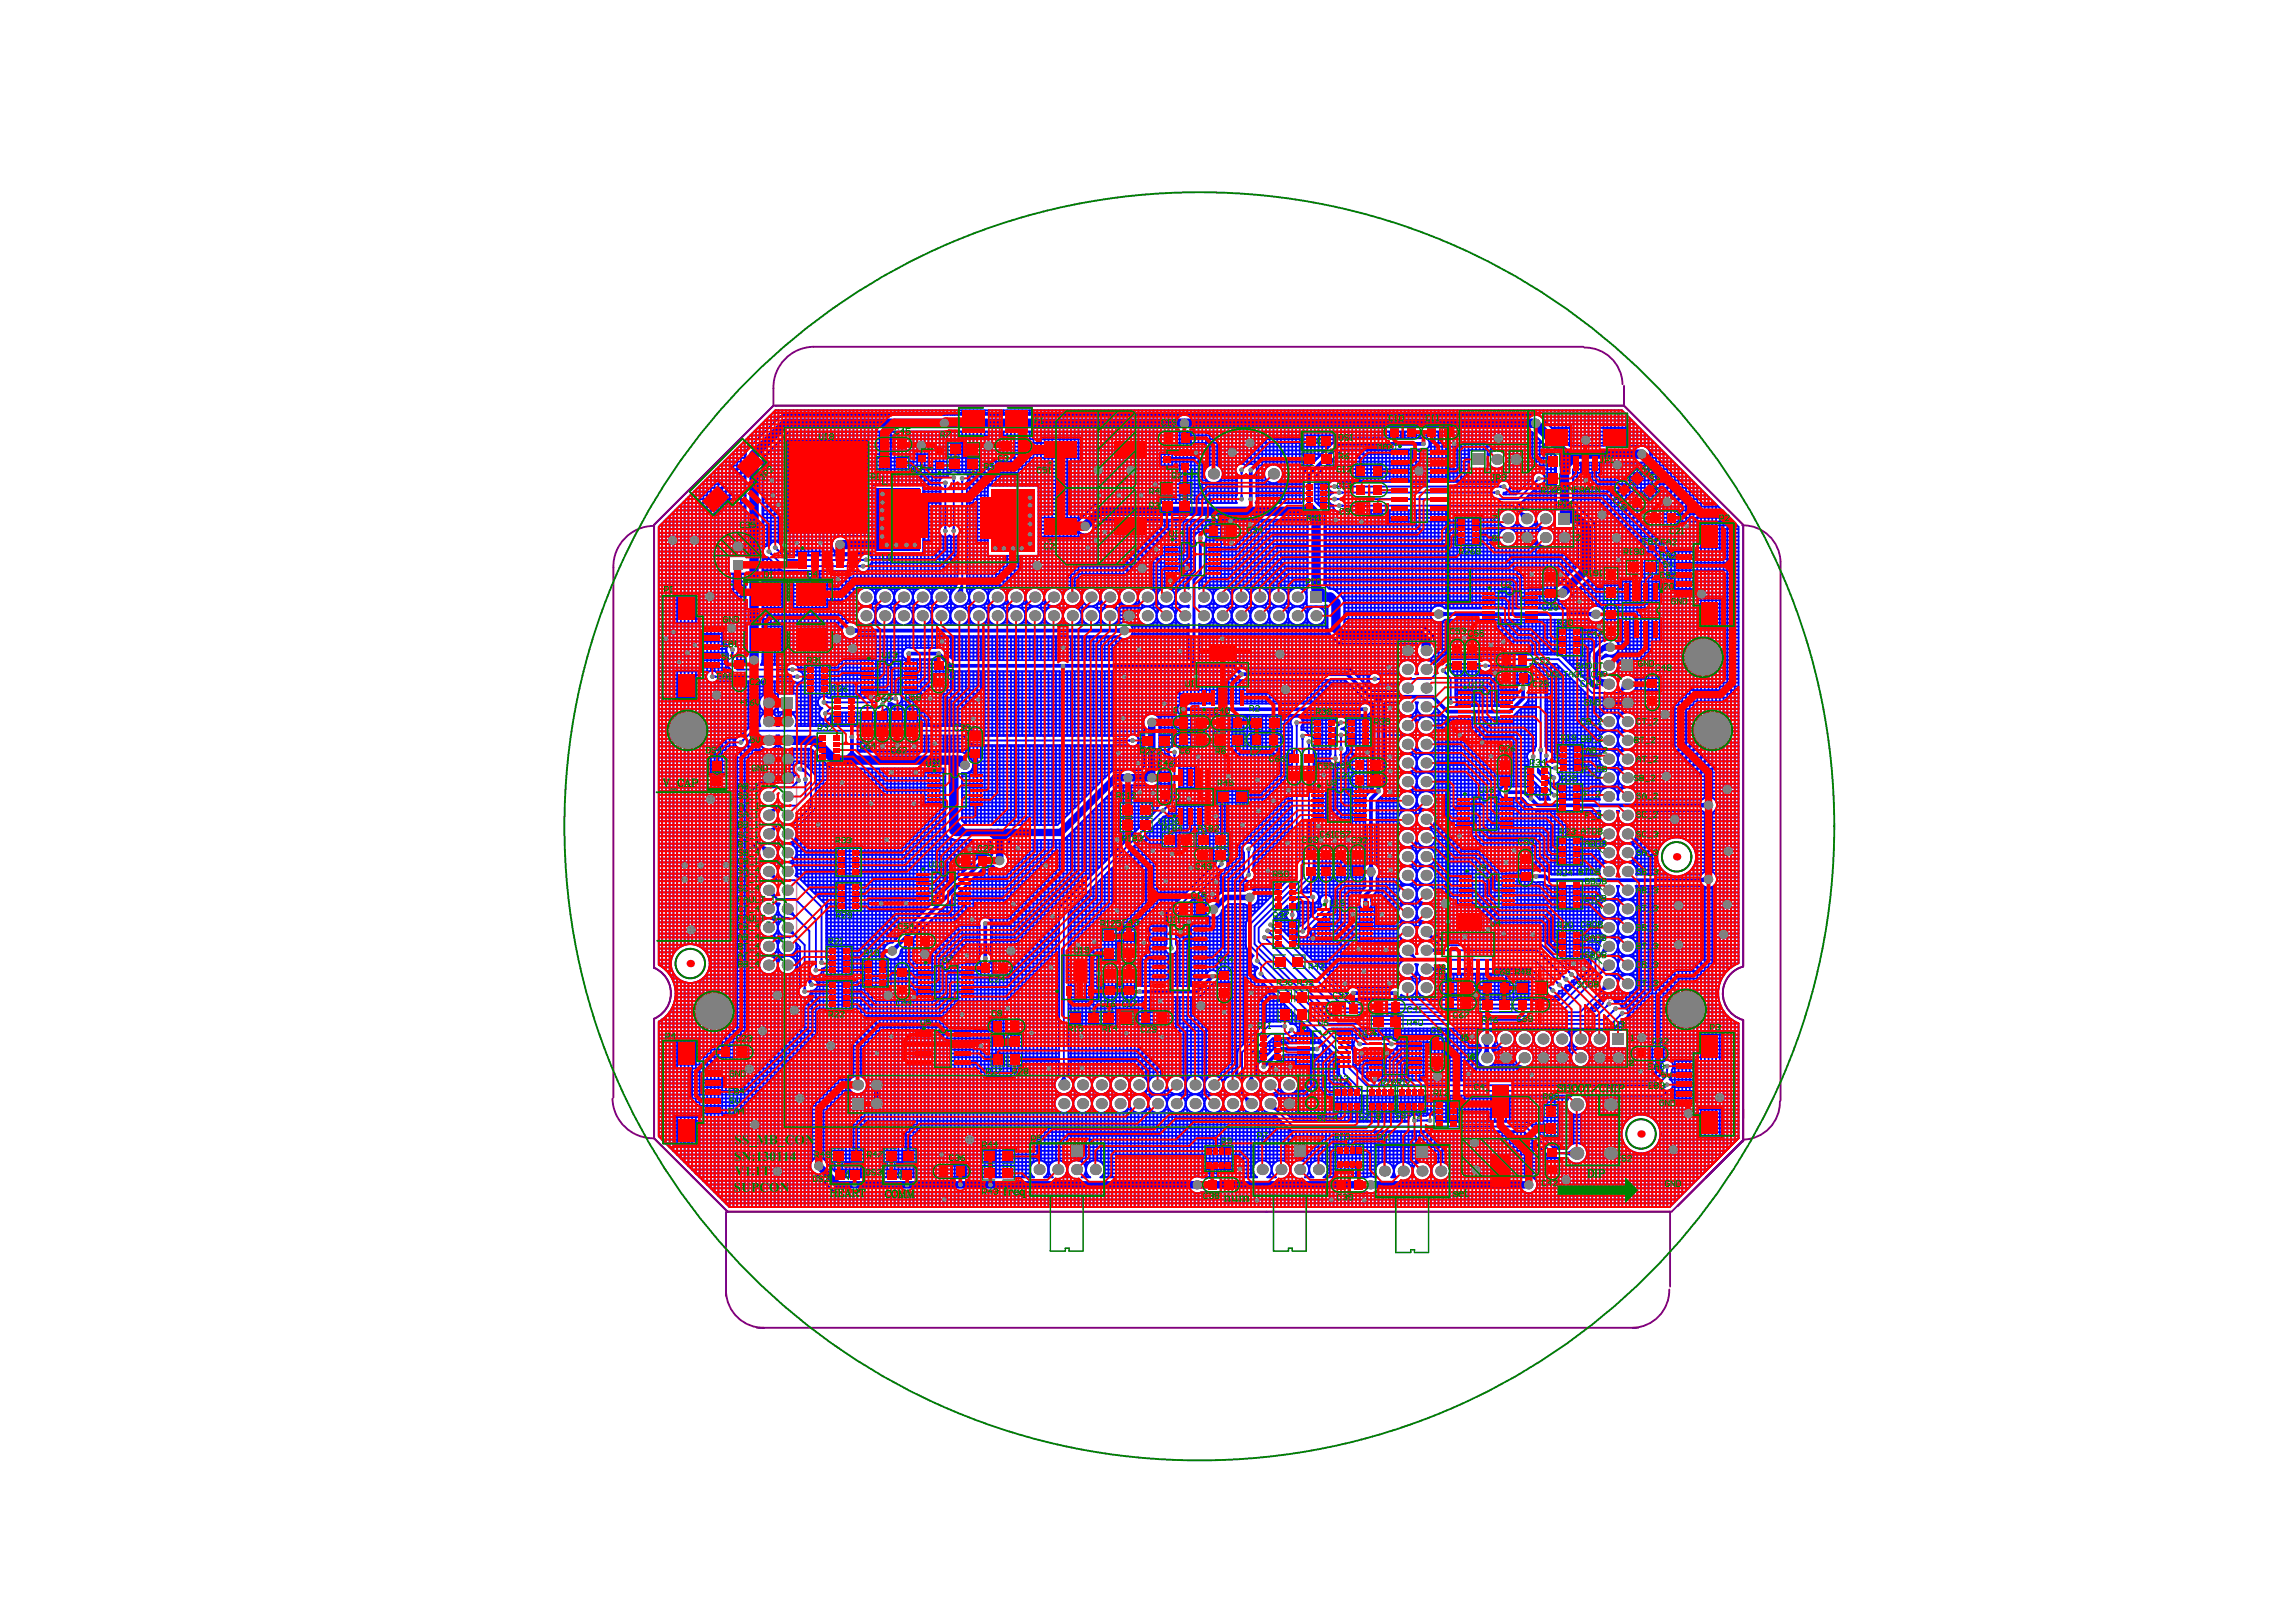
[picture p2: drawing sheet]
<svg xmlns="http://www.w3.org/2000/svg" width="297mm" height="210mm" viewBox="0 0 297 210" stroke-linecap="round" stroke-linejoin="round" font-family="sans-serif">
<g fill="none" stroke="#800080" stroke-width=".24">
<path d="M100.1 52.5l-15.5 15.4v57.4M100.1 52.5h110l15.4 15.4v57.2M204.8 44.9h-99.6a5.3 5.3 0 0 0-5.1 5.4v2.2M204.9 45a4.9 4.9 0 0 1 5 4.7M210.1 49.9v2.6M84.5 68.1a5.3 5.3 0 0 0-5.1 5.3v68.6M225.4 68a4.9 4.9 0 0 1 5 4.7v69.7M84.6 125.2a3.6 3.6 0 0 1 2.2 3.3 3.6 3.6 0 0 1-2.2 3.3v15.5M225.5 125.1a3.6 3.6 0 0 0-2.6 3.4 3.6 3.6 0 0 0 2.6 3.5M225.5 132v15.7M79.2 142.2a5.3 5.3 0 0 0 5.4 5.1M84.6 147.3l9.5 9.5h122.2l4.4-4.5"/>
<path d="M93.9 156.8v10.9M216.1 156.8v9.7M220.7 152.3h.1M225.5 147.6l-8.5 8.5M225.5 147.5l-4.8 4.8M230.3 142.5a4.8 4.8 0 0 1-4.8 5M93.9 167.1a4.9 4.9 0 0 0 5 4.7M97.9 171.8h114M216 166.9a4.8 4.8 0 0 1-4.8 4.9"/>
<circle cx="216.9" cy="110.9" r="1.91"/>
<circle cx="89.3" cy="124.7" r="1.91"/>
<circle cx="212.3" cy="146.7" r="1.91"/>
</g>
<path d="M225.5 132v15.7" fill="none" stroke="#800080" stroke-width=".13"/>
<path d="M98.2 89.7h4.9v36.4h-4.9zM206.9 84.9h4.8v43.6h-4.8z" fill="none" stroke="#c0c073" stroke-width=".19"/>
<g fill="none" stroke="#c0c073" stroke-width=".13">
<path d="M99.1 89l-.1 .2v.2l.1 .1h.1l.5-.5v.5M101.6 89.3h.1M101.6 89.3h.7M101.7 89.2l-.1 .1M102.3 89.2v.3M103.6 90.8l-.2-.1h-.2l-.1 .1v.2l.5 .4h-.5M103.9 91.4h.3M104 90.7h.1M104 90.7l.2 .1M104 90.7v.7M104.9 91.2h-.4l-.1-.1v-.3l.1-.1h.4v.7M204.7 85.1h.1"/>
<path d="M204.7 85.1l.2 .2M204.9 85.3l-.2 .1 .2 .2h.2l.1-.1M204.9 85.3h.1M205.2 85l-.1-.1h-.2l-.2 .2M205.6 85.6h.2M205.7 84.9h.1M205.7 84.9l.1 .1M205.7 84.9v.7M206.6 85.4h-.4l-.1-.1v-.3l.1-.1h.4v.7M207.3 83.9l-.1-.1h-.2l-.2 .1v.1l.5 .5h-.5M210.5 84.4h.3M210.7 83.7h.1"/>
<path d="M210.7 83.7v.7M210.7 83.7l.1 .1M99.2 127.2l.1-.1h.5l.1 .1v.2l-.1 .2h-.5l-.1-.2zM99.3 126.3l-.1 .2v.2l.2 .1M99.4 126.8h.1M99.5 126.7l-.1 .1M99.5 126.6v.1M99.8 126.3l.1 .2v.2l-.1 .1-.3-.1M101.7 126.3l-.1 .2v.2l.1 .1h.1l.5-.5v.5M102.2 127.1l.1 .1v.2l-.1 .2h-.5l-.1-.2v-.2l.2-.1 .2 .1v.4M207.4 129.2l.1-.1h.3v.3l-.1 .1h-.2zM207.4 128.8l.4 .3"/>
<path d="M208.1 129h.1M208.1 129l.1 .1M208.2 129.1l-.1 .1 .1 .3h.2l.2-.1M208.2 129.1h.1M208.6 128.9l-.2-.1h-.2l-.1 .2M209.9 128.8h.4v.4l-.3-.1-.1 .1v.2l.1 .1h.2l.1-.1M210.6 129.1h.1M210.6 129.1l.1 .1M210.7 129.2l-.1 .1 .1 .2h.2l.2-.1M210.7 129.2h.1M211.1 128.9l-.2-.1h-.2l-.1 .3"/>
</g>
<g fill="none" stroke="#00f" stroke-width=".24">
<path d="M93.4 60v27M93.7 59.7h2.8M93.9 59.5v27.5M94.2 59.3h2.3M94.4 59v13M94.6 58.8h1.9M94.9 58.5v13.5M95.1 58.3h1.5M95.4 58v14M95.6 57.8h1.4M95.9 57.6v14.4M96.1 57.3h1.4"/>
<path d="M96.3 57.1v14.9M96.5 58.8v13.2h-2.2v2.2h2.2v11.2h-1.1M96.6 56.8h1.4M96.8 56.6v1.4M97.1 56.4h1.4M97.3 56.1v1.4M97.5 55.9h1.5M97.8 55.6v1.4M98 55.4h1.5M98.3 55.1v1.5M98.5 54.9h1.4M98.6 59.7h71.4"/>
<path d="M98.7 59.3h71.8M98.8 54.7v1.4M98.8 59.2v11.8M99 54.4h1.4M99.1 58.8h71.9M99.2 54.2v1.4M99.2 58.7v11.9M99.5 53.9h1.4M99.6 58.3h71.9M99.7 53.7v1.4M99.7 58.2v12.1M100 53.4h110.2"/>
<path d="M100.1 57.8h71.9M100.2 53.2v1.4M100.2 57.7v12.4M100.6 57.3h71.9M100.7 53.1v1M100.7 57.2v13M100.8 54l-4 4.1M101.1 56.8h71.9M101.2 53.1v.7M101.2 56.7v14.2M101.6 56.4h97M101.6 53.7h97"/>
<path d="M101.7 53.1v.6M101.7 56.2v15.2M102.2 53.1v.6M102.2 55.9v16M102.6 53.1v.6M102.6 55.9v16M103.1 53.1v.6M103.1 55.9v16M103.6 53.1v.6M103.6 55.9v16M104.1 53.1v.6M104.1 55.9v16"/>
<path d="M104.6 53.1v.6M104.6 55.9v16M105.1 53.1v.6M105.1 55.9v16M105.6 53.1v.6M105.6 55.9v16M106 53.1v.6M106 55.9v16M106.5 53.1v.6M106.5 55.9v16M107 53.1v.6M107 55.9v16"/>
<path d="M107.5 53.1v.6M107.5 55.9v16M108 53.1v.6M108 55.9v13.7M108.5 53.1v.6M108.5 55.9v13.5M109 53.1v.6M109 55.9v13.5M109.4 53.1v.6M109.4 55.9v13.5M109.9 53.1v.6M109.9 55.9v13.5"/>
<path d="M110.4 53.1v.6M110.4 55.9v13.5M110.9 53.1v.6M110.9 55.9v13.5M111.4 53.1v.6M111.4 55.9v13.5M111.9 53.1v.6M111.9 55.9v13.5M112.4 53.1v.6M112.4 55.9v13.5M112.8 53.1v.6M112.8 55.9v13.5"/>
<path d="M113.3 53.1v.6M113.3 55.9v6.8M113.8 53.1v.6M113.8 55.9v6.8M114.3 53.1v.6M114.3 55.9v6.8M114.8 53.1v.6M114.8 55.9v6.8M115.3 53.1v.6M115.3 55.9v6.8M115.7 53.1v.6M115.7 55.9v6.8"/>
<path d="M116.2 53.1v.6M116.2 55.9v6.8M116.7 53.1v.6M116.7 55.9v6.8M117.2 53.1v.6M117.2 55.9v6.8M117.7 53.1v.6M117.7 55.9v6.8M118.2 53.1v.6M118.2 55.9v6.8M118.7 53.1v.6M118.7 55.9v6.8"/>
<path d="M119.1 53.1v.6M119.1 55.9v6.8M119.6 53.1v.6M119.6 55.9v20.2M120.1 53.1v.6M120.1 55.9v20.5M120.6 53.1v.6M120.6 55.9v21M121.1 53.1v.6M121.1 55.9v20.4M121.6 53.1v.6M121.6 55.9v6.3h-23"/>
<path d="M122.1 53.1v.6M122.1 55.9v5.8M122.5 53.1v.6M122.5 55.9v5.8M123 53.1v.6M123 55.9v5.2M123.5 53.1v.6M123.5 55.9v5.1M124 53.1v.6M124 55.9v5.4M124.5 53.1v.6M124.5 55.9v5.2"/>
<path d="M125 53.1v.6M125 55.9v5.4M125.5 53.1v.6M125.5 55.9v21M125.9 53.1v.6M125.9 55.9v20.4M126.4 53.1v.6M126.4 55.9v20.2M126.9 53.1v.6M126.9 55.9v20.2M127.4 53.1v.6M127.4 55.9v20.5"/>
<path d="M127.9 53.1v.6M127.9 55.9v6.9M128.4 53.1v.6M128.4 55.9v6.9M128.8 53.1v.6M128.8 55.9v6.9M129.3 53.1v.6M129.3 55.9v6.9M129.8 53.1v.6M129.8 55.9v6.9M130.3 53.1v.6M130.3 55.9v6.9"/>
<path d="M130.8 53.1v.6M130.8 55.9v6.9M131.3 53.1v.6M131.3 55.9v6.9M131.8 53.1v.6M131.8 55.9v6.9M132.2 53.1v.6M132.2 55.9v6.9M132.7 53.1v.6M132.7 55.9v6.9M133.2 53.1v.6M133.2 55.9v6.9"/>
<path d="M133.7 53.1v.6M133.7 55.9v6.9M134.2 53.1v.6M134.2 55.9v6.9M134.7 53.1v.6M134.7 55.9v20.5M135.2 53.1v.6M135.2 55.9v21M135.6 53.1v.6M135.6 55.9v20.4M136.1 53.1v.6M136.1 55.9v20.2"/>
<path d="M136.6 53.1v.6M136.6 55.9v20.2M137.1 53.1v.6M137.1 55.9v20.5M137.6 53.1v.6M137.6 55.9v21M138.1 53.1v.6M138.1 55.9v20.4M138.6 53.1v.6M138.6 55.9v20.2M139 53.1v.6M139 55.9v20.2"/>
<path d="M139.5 53.1v.6M139.5 55.9v11.5M140 53.1v.6M140 55.9v11M140.5 53.1v.6M140.5 55.9v10.5M141 53.1v.6M141 55.9v10.1M141.5 53.1v.6M141.5 55.9v9.6M141.9 53.1v.6M141.9 55.9v9.2"/>
<path d="M142.4 53.1v.6M142.4 55.9v9.2M142.9 53.1v.6M142.9 55.9v9.2M143.4 53.1v.6M143.4 55.9v9.2M143.9 53.1v.6M143.9 55.9v9.2M144.4 53.1v.6M144.4 55.9v9.2M144.9 53.1v.6M144.9 55.9v9.2"/>
<path d="M145.3 53.1v.6M145.3 55.9v9.2M145.8 53.1v.6M145.8 55.9v9.2M146.3 53.1v.6M146.3 55.9v9.2M146.8 53.1v.6M146.8 55.9v9.2M147.3 53.1v.6M147.3 55.9v9.2M147.8 53.1v.6M147.8 55.9v9.2"/>
<path d="M148.3 53.1v.6M148.3 55.9v9.2M148.7 53.1v.6M148.7 55.9v9.2M149.2 53.1v.6M149.2 55.9v9.2M149.7 53.1v.6M149.7 55.9v9.2M150.2 53.1v.6M150.2 55.9v9.2M150.7 53.1v.6M150.7 55.9v9.2"/>
<path d="M151.2 53.1v.6M151.2 55.9v9.2M151.7 53.1v.6M151.7 55.9v9.2M152.1 53.1v.6M152.1 55.9v9.2M152.6 53.1v.6M152.6 55.9v9.2M153.1 53.1v.6M153.1 55.9v9.2M153.6 53.1v.6M153.6 55.9v9.2"/>
<path d="M154.1 53.1v.6M154.1 55.9v9.2M154.6 53.1v.6M154.6 55.9v9.2M155 53.1v.6M155 55.9v9.2M155.5 53.1v.6M155.5 55.9v9.2M156 53.1v.6M156 55.9v4.7M156.5 53.1v.6M156.5 55.9v4.3"/>
<path d="M157 53.1v.6M157 55.9v4.2M157.5 53.1v.6M157.5 55.9v4.3M158 53.1v.6M158 55.9v4.7M158.4 53.1v.6M158.4 55.9v9.2M158.9 53.1v.6M158.9 55.9v9.2M159.4 53.1v.6M159.4 55.9v9.2"/>
<path d="M159.9 53.1v.6M159.9 55.9v4.6M160.4 53.1v.6M160.4 55.9v4.2M160.9 53.1v.6M160.9 55.9v4.2M161.4 53.1v.6M161.4 55.9v4.3M161.8 53.1v.6M161.8 55.9v4.1M162.3 53.1v.6M162.3 55.9v4.3h1.9"/>
<path d="M162.8 53.1v.6M162.8 55.9v9.2M163.3 53.1v.6M163.3 55.9v9.2M163.8 53.1v.6M163.8 55.9v4.7M164.3 53.1v.6M164.3 55.9v4.3M164.8 53.1v.6M164.8 55.9v4.2M165.2 53.1v.6M165.2 55.9v4.3"/>
<path d="M165.7 53.1v.6M165.7 55.9v4.7M166.2 53.1v.6M166.2 55.9v9.2M166.7 53.1v.6M166.7 55.9v9.2M167.2 53.1v.6M167.2 55.9v9.2M167.7 53.1v.6M167.7 55.9v9.2M168.1 53.1v.6M168.1 55.9v9.2"/>
<path d="M168.6 53.1v.6M168.6 55.9v8.9M169.1 53.1v.6M169.1 55.9v4.8M169.6 53.1v.6M169.6 55.9v4.3M170.1 53.1v.6M170.1 55.9v3.8M170.6 53.1v.6M170.6 55.9v3.3M171.1 53.1v.6M171.1 55.9v2.8"/>
<path d="M171.5 53.1v.6M171.5 55.9v2.3M172 53.1v.6M172 55.9v1.8M172 59.8v2.7M172.1 59.7h17.9M172.5 53.1v.6M172.5 55.9v1.4M172.5 59.3v2.9M172.6 59.3h17.4M172.9 56.9l-4.1 4M173 53.1v.6"/>
<path d="M173 55.9v.9M173 58.8v3.5M173.1 58.8h16.9M173.4 56.7h10.5M173.5 53.1v.6M173.5 55.9v.8M173.5 58.3v4.1M173.5 58.3h16.5M174 53.1v.6M174 55.9v.8M174 58.2v4.2M174.5 53.1v.6"/>
<path d="M174.5 55.9v.8M174.5 58.2v4.2M174.9 53.1v.6M174.9 55.9v.8M174.9 58.2v4.2M175.4 53.1v.6M175.4 55.9v.8M175.4 58.2v4.2M175.9 53.1v.6M175.9 55.9v.8M175.9 58.2v4.2M176.4 53.1v.6"/>
<path d="M176.4 55.9v.8M176.4 58.2v4.2M176.9 53.1v.6M176.9 55.9v.8M176.9 58.2v4.2M177.4 53.1v.6M177.4 55.9v.8M177.4 58.2v4.2M177.9 53.1v.6M177.9 55.9v.8M177.9 58.2v4.2M178.3 53.1v.6"/>
<path d="M178.3 55.9v.8M178.3 58.2v4.2M178.8 53.1v.6M178.8 55.9v.8M178.8 58.2v4.2M179.3 53.1v.6M179.3 55.9v.8M179.3 58.2v4.2M179.8 53.1v.6M179.8 55.9v.8M179.8 58.2v4.2M180.3 53.1v.6"/>
<path d="M180.3 55.9v.8M180.3 58.2v4.2M180.8 53.1v.6M180.8 55.9v.8M180.8 58.2v4.2M181.2 53.1v.6M181.2 55.9v.8M181.2 58.2v4.2M181.7 53.1v.6M181.7 55.9v.8M181.7 58.2v4.2M182.2 53.1v.6"/>
<path d="M182.2 55.9v.8M182.2 58.2v4.2M182.7 53.1v.6M182.7 55.9v.8M182.7 58.2v4.2M183.2 53.1v.6M183.2 55.9v.8M183.2 58.2v4.2M183.7 53.1v.6M183.7 55.9v.8M183.7 58.2v4.2M183.9 58.2h-10.2l-3.6 3.5v3.1"/>
<path d="M184.2 53.1v.6M184.2 55.9v.8M184.2 58.2v4.2M184.6 53.1v.6M184.6 55.9v.9M184.6 58.1v4.3M184.7 56.8h14.4M184.9 57.8h15.2M184.9 57.3h14.7M185.1 53.1v.6M185.1 55.9v6.5M185.6 53.1v.6"/>
<path d="M185.6 55.9v6.5M186.1 53.1v.6M186.1 55.9v6.5M186.6 53.1v.6M186.6 55.9v6.5M187.1 53.1v.6M187.1 55.9v6.5M187.6 53.1v.6M187.6 55.9v6.5M188 53.1v.6M188 55.9v6.5M188.5 53.1v.6"/>
<path d="M188.5 55.9v6.5M189 53.1v.6M189 55.9v6.5M189.5 53.1v.6M189.5 55.9v6.5M190 53.1v.6M190 55.9v6.5M190 58.3h2.4v2.4h-2.4zM190.5 53.1v.6M190.5 55.9v2.4M191 53.1v.6M191 55.9v2.4"/>
<path d="M191.4 53.1v.6M191.4 55.9v2.4M191.9 53.1v.6M191.9 55.9v2.4M192.4 53.1v.6M192.4 55.9v2.4M192.4 58.8h.3M192.9 53.1v.6M192.9 55.9v2.6M193.4 53.1v.6M193.4 55.9v2.4h-1M193.7 59.5h.1"/>
<path d="M193.9 53.1v.6M193.9 55.9v2.4M194 58.3h6.6M194.4 53.1v.6M194.4 55.9v2.6M194.7 58.8h6.4M194.8 53.1v.6M194.8 55.9v3.3M194.9 59.3h6.4M195.3 53.1v.6M195.3 55.9v6.8M195.8 53.1v.6"/>
<path d="M195.8 55.9v8.1M196.3 53.1v.6M196.3 55.9v8M196.8 53.1v.6M196.8 55.9v7.5M197.3 53.1v.6M197.3 55.9v7M197.7 53.1v.6M197.7 55.9v6.5M198.2 53.1v.6M198.2 56v5.9M198.7 53.1v.6"/>
<path d="M198.7 56.4v4.8M199.2 53.1v.7M199.2 56.9v4.2M199.4 53.9h11.3M199.7 53.1v1.2l3.4 3.4h9.3M199.7 57.4v4M199.8 54.4h11.3M200.2 53.1v1.7M200.2 57.9v8.1M200.3 54.9h11.3M200.7 53.1v2.2M200.7 58.4v7.8"/>
<path d="M200.7 55.4h11.4M201.1 53.1v2.7M201.1 58.9v17.4M201.2 55.9h11.4M201.3 59.7h-6.5v2.5M201.6 53.1v3.2M201.7 56.4h11.4M202.1 53.1v3.6M202.2 56.8h11.4M202.6 53.1v4.1M202.7 57.3h11.4M203.1 53.1v4.6"/>
<path d="M203.6 53.1v4.6M204.1 53.1v4.6M204.5 53.1v4.6M204.5 59.9v6.1M205 53.1v4.6M205 59.9v6.5M205.5 53.1v4.6M205.5 59.9v7M206 53.1v4.6M206 59.9v7.5M206.5 53.1v4.6M206.5 59.9v18.5"/>
<path d="M207 53.1v4.6M207 59.9v18.6M207.5 53.1v4.6M207.5 59.9v19.1M207.9 53.1v4.6M207.9 59.9v22.8M208.4 53.1v4.6M208.4 59.9v22.8M208.9 53.1v4.6M208.9 59.9v22.9M209.4 53.1v4.6M209.4 59.9v23.5"/>
<path d="M209.9 53.1v4.6M209.9 59.9v27.6M210.4 53.6v4.1M210.4 59.9v27.4M210.8 54.1v3.6M210.8 59.9v27.5M211.3 54.6v3.1M211.3 59.9v27.7M211.8 55.1v2.6M211.8 59.9v43.6M212.3 55.6v2.1M212.3 59.9v43.6"/>
<path d="M212.4 59.9h-8l-.9 .9v4.1l2.5 2.6M212.8 56.1v1.6M212.8 59.8v43.7M212.9 57.8h1.6M212.9 59.7h3.6M213.3 56.5v1.6M213.3 59.5v44M213.4 59.3h2.6M213.4 58.3h1.6M213.5 58.8h2M213.8 57v46.5M214.2 57.5v46"/>
<path d="M214.7 58v45.5M215.2 58.5v45M215.7 59v44.5M216.2 59.5v44M216.7 59.9v43.6M85.2 70.9h11.3M85.2 79.1h11.3M85.2 76.7h11.3M85.2 78.6h11.3M85.2 78.2h11.3M85.2 76.2h11.3M85.2 69.4h11.3"/>
<path d="M85.2 71.9h11.3M85.2 77.7h11.3M85.2 79.6h11.3M85.2 72.3h9.1M85.2 72.8h9.1M85.2 73.3h9.1M85.2 70.4h11.3M85.2 68.5h11.3M85.2 69h11.3M85.2 73.8h9.1M85.2 69.9h11.3M85.2 77.2h11.3"/>
<path d="M85.2 74.8h11.3M85.2 75.3h11.3M85.2 74.3h11.3M85.2 71.4h11.3M85.2 75.7h11.3M85.4 68h11.1M85.7 67.7v57.4M85.9 67.5h10.6M86.1 67.3v58.2M86.4 67h10.1M86.6 66.8v59.3M86.9 66.5h9.6"/>
<path d="M87.1 66.3v57.1M87.4 66h9.1M87.6 65.8v57M87.8 65.6h8.7M88.1 65.3v57.2M88.3 65.1h8.2M88.6 64.8v57.5M88.8 64.6h7.7M89.1 64.3v57.9M89.3 64.1h7.2M89.5 63.9v58.3M89.8 63.6h6.7"/>
<path d="M90 63.4v58.9M90.3 63.1h6.2M90.5 62.9v59.6M90.8 62.7h5.7M91 62.4v60.4M91.2 62.2h5.3M91.5 61.9v25.2M91.7 61.7h4.8M92 61.4v25.4M92.2 61.2h4.3M92.5 61v25.8M92.7 60.7h3.8"/>
<path d="M92.9 60.5v26.5M93.2 60.2h3.3M94.4 74.2v9.2M94.9 74.2v9.1M95.4 74.2v9.4M95.9 74.2v11.8M96.3 74.2v11.8M98.6 70.9h.2M98.6 79.1h12.4M98.6 76.7h12.4M98.6 78.6h12.8M98.6 78.2h12.6"/>
<path d="M98.6 76.2h12.8M98.6 69.4h9.8M98.6 61.2h24.3M98.6 67.5h14.3M98.6 66.5h14.3M98.6 71.9h.2M98.6 77.7h12.3M98.6 79.6h12.2M98.6 66h14.3M98.6 68h14.3M98.6 72.3h1M98.6 72.8h1.5"/>
<path d="M98.6 73.3h2M98.6 70.4h1.1M98.6 61.7h24M98.6 60.7h57.3M98.6 65.1h14.3M98.6 65.6h14.3M98.6 64.6h14.3M98.6 63.1h14.3M98.6 62.7h22.9M98.6 63.6h14.3M98.6 68.5h14.3M98.6 69h14.3"/>
<path d="M98.6 73.8h2.5M98.6 60.2h57.9M98.6 64.1h14.3M98.6 69.9h9.1M98.6 77.2h12.2M98.6 74.8h25.3M98.6 75.3h25.3M98.6 74.3h25.3M98.6 67h14.3M98.6 75.7h25.2M98.8 71.7v14.3M99.2 72.1v13.9"/>
<path d="M99.4 72.2l1.5 1.5M99.5 71.4l1.9 1.9h10.3M99.7 72.5v13.5M100.2 73v13M100.3 70.9l1.6 1.6h10.2M100.7 73.5v12.5M100.9 70.4h6.7M101.1 70.8l1 1.1h9.4M101.2 70.9h6.5M101.2 73.8v12.2M101.4 73.9h9.8M101.7 71.4h6.4"/>
<path d="M101.7 73.9v12.1M102.2 73.9v12M102.6 73.9v12M103.1 73.9v12.2M103.6 73.9v13M104.1 73.9v20.1M104.6 73.9v20.1M105.1 73.9v20.1M105.6 73.9v20.1M106 73.9v16.4M106.5 73.9v16.2M107 73.9v16.3"/>
<path d="M107.5 73.9v16.4M108 71.3v.6M108 73.9v16.4M108.5 71.5v.4M108.5 73.9v16.4M108.7 69.4h4.2v-6.7h6.5v9.1h-6.5v-.2h-4.2M109 71.6v.3M109 73.9v7.5M109.4 71.6v.3M109.4 73.9v6.8M109.9 71.6v.3M109.9 73.9v6.6"/>
<path d="M110.4 71.6v.3M110.4 73.9v6.7h.8M110.9 71.6v.3M110.9 73.9v3M110.9 77.6v1.7M111.4 71.6v.3M111.4 74v2.3M111.4 78.3v.4M111.9 71.6v.1M111.9 74v2.1M112.3 73.8h11.6M112.4 71.6v.1"/>
<path d="M112.4 73.7v2.4M112.4 78.4v.1M112.5 73.3h11.4M112.6 71.9h11.3M112.6 78.6h1.3M112.6 76.2h1.3M112.7 72.8h11.2M112.8 71.6v.7M112.8 72.6v3.8M112.8 72.3h11.1M113.1 79.1h.3M113.1 76.7h.3"/>
<path d="M113.2 77.7h.1M113.3 71.8v5.1M113.3 77.6v1.7M113.7 78.2h-.9v.6M113.8 71.8v4.5M113.8 78.3v.4M114.3 71.8v4.3M114.8 71.8v4.3M114.8 78.4v.1M115.1 78.6h1.2M115.1 76.2h1.2M115.3 71.8v4.6"/>
<path d="M115.5 79.1h.3M115.5 76.7h.3M115.6 77.7h.2M115.7 71.8v5.1M115.7 77.6v1.7M116.1 78.2h-.8v.6M116.2 71.8v4.5M116.2 78.3v.4M116.7 71.8v4.3M117.2 71.8v4.3M117.2 78.4v.1M117.5 78.6h1.2"/>
<path d="M117.5 76.2h1.2M117.7 71.8v4.6M118 79.1h.2M118 76.7h.2M118 77.7h.2M118.2 71.8v5.1M118.2 77.6v1.7M118.5 78.2h-.8v.6M118.7 71.8v4.5M118.7 78.3v.4M119.1 71.8v4.3M119.4 70.9h4.5"/>
<path d="M119.4 69.4h2.6M119.4 67.5h2.3M119.4 66.5h2.3M119.4 66h2.3M119.4 68h2.3M119.4 70.4h4.5M119.4 65.1h2.3M119.4 65.6h2.3M119.4 64.6h2.3M119.4 63.1h2.3M119.4 63.6h2.3M119.4 68.5h2.1"/>
<path d="M119.4 69h2.1M119.4 64.1h2.3M119.4 69.9h4.5M119.4 71.4h4.5M119.4 67h2.3M119.6 78.4v.1M119.9 78.6h1.2M119.9 76.2h1.2M120.4 79.1h.3M120.4 76.7h.3M120.4 77.7h.2M120.6 77.6v1.7"/>
<path d="M120.9 78.2h-.8v.6M121.1 78.3v.4M121.6 62.8v5.6M121.6 69v7.1M121.7 63v5.2M122.1 69.5v6.6M122.1 78.4v.1M122.3 62.5v6.2M122.3 78.6h1.3M122.3 76.2h1.2M122.5 69.5v6.9M122.6 69.4h.5"/>
<path d="M122.8 79.1h.3M122.8 76.7h.3M122.9 77.7h.1M123 69.4v7.5M123 77.6v1.7M123.4 78.2h-.9v.6M123.4 61.8v6.9M123.5 69.5v6.7M123.5 78.3v.4M123.7 69.4h.2M123.9 69.3v5.8M123.9 61.2h.2"/>
<path d="M124.5 61.9v15.1l-.3 .3M124.5 78.4v.1M124.8 78.6h1.2M124.8 61.2h31M125.1 70.9h2.7M125.1 76.2h.9M125.1 69.4h2.7M125.1 62.4v14.1M125.1 67.5h2.7M125.1 66.5h2.7M125.1 71.9h2.7M125.1 66h2.7"/>
<path d="M125.1 68h2.7M125.1 72.3h29.5M125.1 72.8h29.5M125.1 73.3h29.5M125.1 70.4h2.7M125.1 65.1h2.7M125.1 65.6h2.7M125.1 64.6h2.7M125.1 63.1h2.7M125.1 62.7h34.9M125.1 63.6h2.7M125.1 68.5h2.7"/>
<path d="M125.1 69h2.7M125.1 73.8h29.5M125.1 64.1h2.7M125.1 69.9h2.7M125.1 74.8h28.8M125.1 75.3h28.7M125.1 74.3h29.2M125.1 71.4h2.7M125.1 67h2.7M125.1 75.7h28.7M125.2 62.2h30.9M125.2 79.1h.3"/>
<path d="M125.2 76.7h.3M125.2 61.7h30.6M125.3 77.7h.2M125.5 77.6v1.7M125.8 78.2h-.8v.6M125.9 78.3v.4M126.9 78.4v.1M127.2 78.6h1.2M127.2 76.2h1.2M127.7 79.1h.3M127.7 76.7h.3M127.7 77.7h.2"/>
<path d="M127.8 62.8h6.6v9.1h-6.6zM127.9 71.9v5M127.9 77.6v1.7M128.2 78.2h-.8v.6M128.4 71.9v4.4M128.4 78.3v.4M128.8 71.9v4.2M129.3 71.9v4.2M129.3 78.4v.1M129.6 78.6h1.2M129.6 76.2h1.2M129.8 71.9v4.5"/>
<path d="M130.1 79.1h.3M130.1 76.7h.3M130.1 77.7h.2M130.3 71.9v5M130.3 77.6v1.7M130.6 78.2h-.8v.6M130.8 71.9v4.4M130.8 78.3v.4M131.3 71.9v4.2M131.8 71.9v4.2M131.8 78.4v.1M132 78.6h1.3"/>
<path d="M132 76.2h1.3M132.2 71.9v4.5M132.5 79.1h.3M132.5 76.7h.3M132.6 77.7h.1M132.7 71.9v5M132.7 77.6v1.7M133.1 78.2h-.9v.6M133.2 71.9v4.4M133.2 78.3v.4M133.7 71.9v4.2M134.2 71.9v4.2"/>
<path d="M134.2 78.4v.1M134.4 70.9h20.2M134.4 69.4h20.1M134.4 69.9h20.2v4.1M134.4 67.5h5.1M134.4 66.5h6M134.4 71.9h20.2M134.4 66h6.5M134.4 68h4.9M134.4 70.4h20.2M134.4 65.1h25.6M134.4 65.6h7"/>
<path d="M134.4 64.6h25.4M134.4 63.1h25.6M134.4 63.6h25.6M134.4 68.5h5M134.4 69h5.3M134.4 64.1h25.6M134.4 71.4h20.2M134.4 67h5.5M134.5 78.6h1.2M134.5 76.2h1.2M134.9 79.1h.3M134.9 76.7h.3"/>
<path d="M135 77.7h.2M135.2 77.6v1.7M135.5 78.2h-.8v.6M135.6 78.3v.4M136.6 78.4v.1M136.9 78.6h1.2M136.9 76.2h1.2M137.4 79.1h.3M137.4 76.7h.3M137.4 77.7h.2M137.6 77.6v1.7M137.9 78.2h-.8v.6"/>
<path d="M138.1 78.3v.4M139 78.4v.1M139.3 78.6h1.3M139.3 76.2h1.3M139.5 68.8v7.6M139.8 79.1h.3M139.8 76.7h.3M139.8 77.7h.2M140 69.1v7.8M140 77.6v1.7M140.3 78.2h-.8v.6M140.5 69.2v7.1"/>
<path d="M140.5 78.3v.4M141 69v7.1M141.1 69h13.8M141.5 68.6v7.5M141.5 78.4v.1M141.5 65.4l-1.9 1.9M141.6 68.5h27.6M141.7 78.6h1.3M141.7 76.2h1.3M141.9 68.1v8.3M142 68h27.2M142.2 79.1h.3"/>
<path d="M142.2 76.7h.3M142.3 77.7h.1M142.4 67.6v9.3M142.4 77.6v1.7M142.5 67.5h26.7M142.8 78.2h-.9v.6M142.9 67.3v9M142.9 78.3v.4M143.4 67.3v8.8M143.9 67.3v8.8M143.9 78.4v.1M144.2 78.6h3.6"/>
<path d="M144.2 76.2h1.2M144.4 67.3v9.1M144.6 79.1h2.8M144.6 76.7h.3M144.7 77.7h.2M144.8 79.6h2.4M144.9 67.3v9.6M144.9 77.6v3.1M145.2 78.2h-.8v.6M145.3 67.3v9M145.3 78.3v2.2M145.8 67.3v8.8"/>
<path d="M145.8 78.5v2.1M146.3 67.3v8.8M146.3 78.4v2.5M146.6 76.2h1.2M146.8 67.3v9.1M147.1 76.7h.3M147.1 77.7h.2M147.3 67.3v9.6M147.3 77.6v1.7M147.6 78.2h-.8v7.2M147.8 67.3v9M147.8 78.3v.4"/>
<path d="M148.3 67.3v8.8M148.7 67.3v8.8M148.7 78.4v.1M149 78.6h1.3M149 76.2h1.3M149.2 67.3v9.1M149.5 79.1h.3M149.5 76.7h.3M149.6 77.7h.1M149.7 67.3v9.6M149.7 77.6v1.7M150.1 78.2h-.9v.6"/>
<path d="M150.2 67.3v9M150.2 78.3v.4M150.7 67.3v8.8M151.2 67.3v8.8M151.2 78.4v.1M151.4 78.6h1.3M151.4 76.2h1.3M151.7 67.3v9.1M151.9 79.1h.3M151.9 76.7h.3M152 77.7h.1M152.1 67.3v9.6"/>
<path d="M152.1 77.6v1.7M152.5 78.2h-.8v.6M152.6 67.3v9M152.6 78.3v.4M153.1 67.3v8.8M153.6 67.3v8.8M153.6 78.4v.1M153.8 75.1v1.1M153.8 78.4v.2M154.1 67.3v7.2M154.6 67.3v2M154.6 70v4l-.6 .6"/>
<path d="M155 67.3v1.6M155.1 78.3v.3M155.1 75.7h14.1M155.2 75.3h14M155.5 67.3v1.6M155.5 75v1.1M155.7 69h13.5M155.7 74.8h13.5M155.8 74.7l-.7 .6v.9M156 74.3h13.2M156 70.9h13.2M156 71.9h13.2"/>
<path d="M156 70v4.2M156 72.3h13.2M156 72.8h13.2M156 73.3h13.2M156 70.4h13.2M156 73.8h13.2M156 71.4h13.2M156 62v3.1M156 67.3v2M156 78.4v.1M156.1 69.4h13.1M156.3 78.6h1.2"/>
<path d="M156.3 76.2h1.2M156.5 62.4v2.7M156.5 67.3v9.1M156.8 79.1h.3M156.8 76.7h.3M156.8 77.7h.2M157 62.5v2.6M157 67.3v9.6M157 77.6v1.7M157.3 78.2h-.8v.6M157.5 62.4v2.7M157.5 67.3v9"/>
<path d="M157.5 78.3v.4M157.5 60.2h2.6M157.9 62.2h2.1M158 62v3.1M158 67.3v8.8M158 60.7h1.8M158.1 61.7h1.9M158.2 61.2h1.7M158.4 67.3v8.8M158.4 78.4v.1M158.7 78.6h1.3M158.7 76.2h1.3"/>
<path d="M158.9 67.3v9.1M159.2 79.1h.3M159.2 76.7h.3M159.3 77.7h.1M159.4 67.3v9.6M159.4 77.6v1.7M159.8 78.2h-.9v.6M159.9 61.1v3.2M159.9 64.9v.2M159.9 67.3v9M159.9 78.3v.4M160 61.3v2.8"/>
<path d="M160.4 67.3v8.8M160.6 60.8v3.8M160.9 67.3v8.8M160.9 78.4v.1M161.2 78.6h1.2M161.2 76.2h1.2M161.2 60.2h.1M161.4 67.3v9.1M161.6 79.1h.3M161.6 76.7h.3M161.7 77.7h.2M161.8 67.3v9.6"/>
<path d="M161.8 77.6v1.7M162.2 78.2h-.8v.6M162.3 67.3v9M162.3 78.3v.4M162.5 61.2h1M162.5 61.1v3.2M162.5 61.7h1.1M162.5 63.1h6.1M162.5 62.7h6.1M162.5 63.6h6.1M162.5 62.2h1.4M162.5 64.1h6.1"/>
<path d="M162.6 60.7h1.1M162.6 64.6h6M162.8 67.3v8.8M163.3 67.3v8.8M163.3 78.4v.1M163.6 78.6h1.2M163.6 76.2h1.2M163.8 62v3.1M163.8 67.3v9.1M164 79.1h.3M164 76.7h.3M164.1 77.7h.2"/>
<path d="M164.3 62.4v2.7M164.3 67.3v9.6M164.3 77.6v1.7M164.6 78.2h-.8v.6M164.8 62.5v2.6M164.8 67.3v9M164.8 78.3v.4M165.2 62.4v2.7M165.2 67.3v8.8M165.3 60.2h4.2M165.6 62.2h3M165.7 62v3.1"/>
<path d="M165.7 67.3v8.8M165.7 78.4v.1M165.8 60.7h3.3M165.9 61.7h2.7M166 61.2h2.7M166 78.6h1.2M166 76.2h1.2M166.2 67.3v9.1M166.5 79.1h.3M166.5 76.7h.3M166.5 77.7h.2M166.7 67.3v9.6"/>
<path d="M166.7 77.6v1.7M167 78.2h-.8v.6M167.2 67.3v9M167.2 78.3v.4M167.7 67.3v8.8M168.1 67.3v8.8M168.1 78.4v.1M168.4 78.6h1.3M168.4 76.2h.7M168.5 65l-.1 .1h-6M168.6 67.3v9.1M168.9 79.1h.3"/>
<path d="M168.9 76.7h.2M169 77.7h.1M169.1 78.2h-.5v.6M169.1 67.5v8.6M169.1 78.5v.8M169.2 69.9h-13.2v6.2M169.2 76.1h-.1v2.4h2.4v-.1M169.2 67.5v8.6M169.2 67.5l-.3-.2h-26.1l-1.6 1.6M169.6 78.5v.2M170.1 64.6h1.7M170.1 63.1h1.8"/>
<path d="M170.1 62.7h1.8M170.1 63.6h2.1M170.1 62.2h27.9M170.1 64.1h1.9M170.1 64.9l.9 .9M170.1 61.7h28.2M170.3 65.1h1.7M170.6 61.3v4M170.6 61.2h28.2M170.8 65.6h1.7M170.9 78.6h.8M171.1 60.8v5"/>
<path d="M171.1 78.5v.3M171.1 60.7h30.2M171.2 66h1.5M171.3 79.1h.4M171.4 66.5h22.6M171.4 70.9h32.8M171.4 69.4h22.5M171.4 66.6v9l.5 .6h.2M171.4 67.5h22.5M171.4 71.9h32.8M171.4 68h22.8M171.4 72.3h32.8"/>
<path d="M171.4 72.8h32.8M171.4 73.3h32.6M171.4 70.4h22.8M171.4 68.5h23.2M171.4 69h22.6M171.4 73.8h32.2M171.4 69.9h22.5M171.4 74.8h31.2M171.4 75.3h30.7M171.4 74.3h31.7M171.4 71.4h32.8M171.4 67h22.5"/>
<path d="M171.5 79.6h.2M171.5 78.4h.2v2.9M171.5 75.7h30.1M171.5 60.3v15.5M171.5 78.4v8.1M171.6 60.2h18.4M172 63.5v.6M172 65.1v11.1M172.4 76.2h28.8M172.5 65.7v10.6M172.6 63h22M172.9 76.5l.7 .7"/>
<path d="M173 66.2v10.4M173.1 76.7h28M173.1 62.4h21M173.2 65.4h22.6l1.7 1.7M173.2 63.7h20.5M173.5 66.2v10.9M173.6 77.2h27.6M173.7 66h20.9M173.9 77.7h27.7v1M173.9 79.1h11.2M173.9 78.6h11.5M173.9 78.2h51"/>
<path d="M173.9 78v2.9l.3 .2h9.6M173.9 79.6h11.1M174 66v14.9M174.5 66v15.1M174.9 66v15.1M175.4 66v15.1M175.9 66v15.1M176.4 66v15.1M176.9 66v15.1M177.4 66v15.1M177.9 66v15.1M178.3 66v15.1"/>
<path d="M178.8 66v15.1M179.3 66v15.1M179.8 66v15.1M180.3 66v15.1M180.8 66v15.1M181.2 66v15.1M181.7 66v15.1M182.2 66v15.1M182.7 66v15.1M183.2 66v15.1M183.7 66v15.1M184.2 66v15.2"/>
<path d="M184.6 66v15.5M185.1 66v13M185.1 79.9v2.1M185.6 66v12.5M186.1 66v12.4M186.6 66v12.5M186.8 78.6h19M187 78.7h18.7M187.1 66v12.7M187.6 66v12.7M188 66v12.7M188.5 66v12.7"/>
<path d="M189 66v12.7M189.5 66v12.7M190 66v12.7M190.5 60.7v1.7M190.5 66v12.7M191 60.7v1.7M191 66v12.7M191.4 60.7v1.7M191.4 66v12.7M191.9 60.7v1.7M191.9 66v12.7M192.4 60.7v1.7"/>
<path d="M192.4 66v12.7M192.4 60.2h.4M192.9 60.4v2M192.9 66v12.7M193.4 60.6v1.8M193.4 66v12.7M193.9 60.6v1.8M193.9 66v12.7M194.4 60.4v1.8M194.4 66v.2M194.4 68.1v.5M194.4 70.5v8.2"/>
<path d="M194.6 60.2h6.7M194.8 63.7v.3M194.8 70.7v8M195 63.6h1.5M195.3 62.7h2.2M195.3 63.2v.8M195.3 70.7v8M195.3 63.1h1.7M195.6 68.5h3.8M195.8 68.1v.5M195.8 70.5v8.2M195.9 68h.8"/>
<path d="M195.9 70.4h3.2M196.1 69h2.8M196.2 67.5h.2M196.2 69.9h2.6M196.3 69.4h2.4M196.3 67v11.7M196.4 65.2l.5 .5M196.8 68.1v10.6M197.3 68.3v10.4M197.7 68.3v10.4M198 66h1.4M198.2 68.1v10.6"/>
<path d="M198.3 61.9l-2.1 2.1h-1.7M198.4 68h.7M198.5 66.5h.4M198.6 67.5h.2M199.1 61.9l-2.7 2.7h-23.8M199.2 62.7l-2.4 2.3M199.2 62.7v3.5M199.2 68.1v.5M199.2 70.5v8.2M199.4 61.2h1.9M199.4 62.7h1.9M199.7 62.4v3.6"/>
<path d="M199.7 70.7v8M199.8 61.7h1.5M199.8 62.2h1.5M200.2 70.7v8M200.4 66h.8M200.4 68.5h3.6M200.7 68.1v.5M200.7 70.5v8.2M200.8 68h.4M200.8 70.4h3.4M201 66.5h.2M201 69h3.2"/>
<path d="M201.1 67.5h.1M201.1 69.9h3.1M201.1 69.4h3.1M201.1 77.1v1.6M201.2 65.9h.1v-6.9l-3.2-3.1h-96l-3.5 3.4v26.1h22.7M201.2 68.3h2.4M201.3 65.1h-4.5v.5h4.5M201.3 64.6h-4v1.3M201.3 64.1h-3.6v1.9M201.3 63.1h-2.6v15.6M201.3 63.6h-3.1v2.6M201.6 68.3v7.4"/>
<path d="M202.1 68.3v6.9M202.1 77.8v.9M202.6 68.3v6.5M202.6 77.7v1M202.7 77.7h22.2M203.1 68.3v6M203.1 77.4v1.3M203.2 77.2h21.7M203.5 61.2h14.4M203.5 61.7h14.9M203.5 64.6h17.8M203.5 63.1h16.4"/>
<path d="M203.5 62.7h15.9M203.5 63.6h16.9M203.5 62.2h15.4M203.5 64.1h17.3M203.6 73.8v-5.6h.1l.5 .5v4.5l-2.8 2.8M203.6 76.9v1.8M203.7 65.1h18.1M203.7 76.7h21.2M204.1 68.6v4.7M204.1 76.4v2.3M204.1 65.6h18.2M204.2 76.2h20.7"/>
<path d="M204.5 75.9v2.8M204.6 66h18.2M204.7 75.7h20.2M205 75.4v3.3M205.1 66.5h18.2M205.2 75.3h19.7M205.5 74.9v3.8M205.6 67h18.2M205.7 74.8h19.2M206 74.4v4.1M206 74.4l-3.1 3.1M206.1 67.5h18.1"/>
<path d="M206.1 74.3h18.8M206.3 68h18.4M206.3 73.8h18.6M206.4 70.9h18.5M206.4 69.4h18.5M206.4 71.9h18.5M206.4 68.2v5.4M206.4 72.3h18.5M206.4 72.8h18.5M206.4 73.3h18.5M206.4 70.4h18.5M206.4 68.5h18.5"/>
<path d="M206.4 69h18.5M206.4 69.9h18.5M206.4 71.4h18.5M207.2 78.6h17.7M207.5 80v2.9M207.5 79.1h17.4M207.6 79.6h17.3M217 60.2h-12.9v5.3M217.2 60.4v43.1M217.4 60.7h-13.8v4.3M217.6 60.9v42.6M218.1 61.4v42.1"/>
<path d="M218.6 61.9v41.6M219.1 62.4v41.1M219.6 62.8v40.7M220.1 63.3v40.2M220.6 63.8v39.4M221 64.3v38.8M221.5 64.8v38.4M222 65.3v38.4M222.5 65.8v61.4M223 66.2v60M223.5 66.7v58.9M223.9 67.2v58"/>
<path d="M224.4 67.7v57.2M85.2 85.9h9M85.2 84h8.8M85.2 96.6h10.1M85.2 96.1h9.9M85.2 93.7h13.1M85.2 92.7h13.2M85.2 91.7h13.3M85.2 90.3h13.2M85.2 89.8h13.9M85.2 80.1h11.3M85.2 80.6h11.3"/>
<path d="M85.2 100h17.6M85.2 99.5h17.5M85.2 98h20.9M85.2 98.5h21.4M85.2 97.6h20.4M85.2 92.2h13.9M85.2 95.6h10M85.2 94.2h11.7M85.2 94.6h11.2M85.2 86.9h6.5M85.2 87.9h6.2M85.2 84.9h9"/>
<path d="M85.2 99h17.7M85.2 97.1h19.9M85.2 91.2h13.1M85.2 93.2h13M85.2 87.4h6.2M85.2 95.1h10.7M85.2 88.3h6.8M85.2 88.8h89.6M85.2 90.8h13M85.2 86.4h9.1M85.2 89.3h90.1M85.2 85.4h9"/>
<path d="M85.2 84.5h8.9M85.2 83h11.3M85.2 82h11.3M85.2 82.5h11.3M85.2 81.1h11.3M85.2 83.5h9M85.2 81.6h11.3M91.5 88v35.4M92 88.3v65.5M92.1 87.6h11.1M92.3 88.3h10.7M92.5 88.3v66"/>
<path d="M92.5 86.9h2.3M92.6 88.2h10v1.6M92.9 88.2v66.6M93.4 88.2v67M93.9 88.2v67.5M94.2 84.6v1.4M94.3 86.4l.5 .6h-2.2M94.4 86.5v.5M94.4 88.2v68M94.8 84.1v1.9l.6 .6h7.1M94.9 88.2v68M95.3 83.5h1.2"/>
<path d="M95.4 84.6v1.2l.2 .2h1M95.4 84.9h1.1M95.4 88.2v7.3M95.4 96.7v59.5M95.4 84.5h1.1M95.5 85.9h1.1M95.5 84h1M95.9 88.2v7M95.9 96.9v59.3M96.3 88.2v6.5M96.3 96.7v59.5M96.5 96.6h2"/>
<path d="M96.7 96.1h1.6M96.8 88.2v6M96.8 96v60.2M96.9 94.1l-1.1 1.2M97.2 95.6h1M97.3 88.2v5.8M97.3 95.5v6.9M97.4 94h1M97.8 88.2v5.8M97.8 95.2v6.6M98.3 88.2v2.4M98.3 91.3v1.7"/>
<path d="M98.3 93.8v.2M98.3 95.2v.2M98.3 96.2v5.2M98.4 95.2h-.8l-1 .9M98.5 86h3.5M98.5 85.9h3.7M98.6 84h18.5M98.6 82.5h10.8v7.8M98.6 80.1h12.3M98.6 80.6h11M98.6 84.9h18.3M98.6 84.5h18.2"/>
<path d="M98.6 83h55.2M98.6 82h10.4M98.6 81.1h10.5M98.6 83.5h55.2M98.6 81.6h10.3M98.8 88.2v1.8M98.8 92v.4M98.8 96.8v4.5M99.2 88.2v1.6M99.2 97v4.3M99.7 89.8h.9M99.7 92.2h1.8"/>
<path d="M99.7 88.2v1.6M99.7 92.1v.1M99.7 97v4.3M100.2 88.2v1.9M100.2 91.9v.6M100.2 96.7v4.6M100.3 96.6h.6M100.3 91.7h.3M100.4 92.7h.5M100.4 90.3h.2M100.4 95.2h.4M100.5 94h.3"/>
<path d="M100.6 96.1h.1M100.6 93.7h.1M100.6 89.8h2.4v2.4h-2.4zM100.7 88.2v1.6M100.7 92.2v.8M100.7 93.8v.2M100.7 95.2v.2M100.7 96.2v5.1M101.2 88.2v1.6M101.2 92.2v.2M101.2 96.8v4.5M101.7 88.2v1.6"/>
<path d="M101.7 97v4.3M102.1 92.2h3.9M102.2 88.2v1.6M102.2 97v4.3M102.3 96.9h2.6l2.3 2.2M102.6 92.2v.3M102.6 96.9v3.7M102.8 85.9h19M102.8 92.7h3.3M102.9 94h22M103 93.7h44.9M103 93.2h45"/>
<path d="M103 91.7h3.3M103 90.3h3.1M103 89.8h12.4M103 91.2h2.9M103 90.8h2.8M103.1 88.4v5.6M103.1 96.9v1.9M103.3 86.4h18.9M103.3 88.3h71M103.5 99.5h.4l1 1.1v3.8l-2.3 2.3h-2l-1.2 1.2M103.6 86.9h33.5v8.3M103.6 88.2v5.8"/>
<path d="M103.6 96.9v1.8M103.9 87.9h56.2M103.9 87.4h55.8M104.1 96.9v2M104.2 99h2.8M104.3 99.1l1.1 1M104.6 96.9v2.5M104.7 99.5h17.6M105.1 97v2.8M105.2 100h17.1M105.6 97.5v18.3M106 91.4v.6"/>
<path d="M106 92.6v1.4M106 98v18.3M106.5 93.1v.9M106.5 98.5v18.3M107 93.1v.9M107 99v25.3M107.5 92.7h40.7M107.5 92.6v1.4M107.5 99.4v51.7M108 99.5h14.3v8M108 92.2v1.8M108 99.5v52.1"/>
<path d="M108.5 92.2v1.8M108.5 99.5v52.5M109 81.8v8.5M109 92.2v1.8M109 99.5v52.9M109.4 92.2v1.8M109.4 99.5v52.9M109.9 82.7v7.6M109.9 92.2v1.8M109.9 99.5v40.3M110.4 82.6v7.7M110.4 92.2v1.8"/>
<path d="M110.4 99.5v39.8M110.6 82.5h34.3M110.9 80.1v.8h1M110.9 92.2v1.8M110.9 99.5v39.7M110.9 96.6h35.4M110.9 96.1h14.6M110.9 95.7v1.4l.2 .2h13.1M110.9 97.1h37.1M111 95.6h14.1M111 95.2h13.6l1.1 1.1M111.4 80.7v.2"/>
<path d="M111.4 82.3v8M111.4 92.2v1.8M111.4 95.2v2.1M111.4 99.5v39.8M111.9 82.3v8M111.9 92.2v1.8M111.9 95.2v2.1M111.9 99.5v40.1M112.2 80.9h2.1M112.4 82.3v8M112.4 92.2v1.8M112.4 95.2v2.1"/>
<path d="M112.4 99.5v52.9M112.8 82.3v8M112.8 92.2v1.8M112.8 95.2v2.1M112.8 99.5v52.9M113.2 80.1h.1M113.3 80.1v.8M113.3 82.3v7.7M113.3 92.2v1.8M113.3 95.2v2.1M113.3 99.5v52.9M113.4 90l-.3 .3h-6"/>
<path d="M113.7 80.6h-.9v.3M113.8 80.7v.2M113.8 82.3v7.5M113.8 92.2v1.8M113.8 95.2v2.1M113.8 99.5v52.9M114.2 91.1l-.5 .5h-6.2l-.7 .7M114.2 91.9l-.1 .1M114.3 82.3v7.5M114.3 91.9v2.1M114.3 95.2v2.1M114.3 99.5v52.9"/>
<path d="M114.6 80.9h2.1M114.7 91.7h37.6M114.8 82.3v7.5M114.8 91.6v2.4M114.8 95.2v2.1M114.8 99.5v22.7M114.9 91h.5M114.9 91.2h37.6M115.3 82.3v7.5M115.3 91v3M115.3 95.2v2.1M115.3 99.5v22.5"/>
<path d="M115.6 80.1h.2M115.7 80.1v.8M115.7 82.3v7.3M115.7 91.2v2.8M115.7 95.2v2.1M115.7 99.5v22.2M115.9 90.4h-2.1l-.5 .5h-6.7M116.1 80.6h-.8v.3M116.2 80.7v.2M116.2 82.3v7.4M116.2 91.1v2.9M116.2 95.2v2.1"/>
<path d="M116.2 99.5v21.7M116.4 89.8h59.4M116.6 90.8h60.2M116.6 90.3h59.7M116.7 82.3v11.7M116.7 95.2v2.1M116.7 99.5v21.3M117.1 80.9h2M117.2 82.3v1.6M117.2 85.3v8.7M117.2 95.2v2.1M117.2 99.5v20.8"/>
<path d="M117.7 82.3v1.5M117.7 85.4v8.6M117.7 95.2v2.1M117.7 99.5v20.3M117.9 85.3h3.2l1.4 1.4M117.9 83.9h3.2M118 80.1h.2M118.2 80.1v.8M118.2 82.3v1.6M118.2 85.3v8.7M118.2 95.2v2.1M118.2 99.5v19.8"/>
<path d="M118.5 80.6h-.8v.3M118.7 80.7v.2M118.7 82.3v1.6M118.7 85.3v8.7M118.7 95.2v2.1M118.7 99.5v19.3M119.1 82.3v1.6M119.1 85.3v8.7M119.1 95.2v2.1M119.1 99.5v18.8M119.5 80.9h2.1M119.6 82.3v1.6"/>
<path d="M119.6 85.3v8.7M119.6 95.2v2.1M119.6 99.5v18.3M120.1 82.3v1.6M120.1 85.3v8.7M120.1 95.2v2.1M120.1 99.5v17.9M120.4 80.1h.2M120.6 80.1v.8M120.6 82.3v1.6M120.6 85.3v8.7M120.6 95.2v2.1"/>
<path d="M120.6 99.5v17.4M120.9 80.6h-.8v.3M121.1 80.7v.2M121.1 82.3v1.6M121.1 85.3v8.7M121.1 95.2v2.1M121.1 99.5v16.9M121.6 82.3v1.5M121.6 85.7v8.3M121.6 95.2v2.1M121.6 99.5v16.4M121.9 80.9h2.1"/>
<path d="M122 84h31.8M122.1 82.3v1.8M122.1 86.2v7.8M122.1 95.2v2.1M122.1 99.5v15.9M122.2 84.3l1.1 1.1h30.5M122.4 84.5h31.4M122.5 82.3v2.3M122.5 86.7v7.3M122.5 95.2v2.1M122.8 84.9h31M122.9 80.1h.1"/>
<path d="M123 80.1v.8M123 82.3v2.8M123 86.9v7.1M123 95.2v2.1M123.4 80.6h-.9v.3M123.5 80.7v.2M123.5 82.3v3.1M123.5 86.9v7.1M123.5 95.2v2.1M124 82.3v3.1M124 86.9v7.1M124 95.2v2.1"/>
<path d="M124.3 80.9h2.1M124.5 82.3v3.1M124.5 86.9v7.1M124.5 95.2v2.1M124.9 97.6h23.1M125 82.3v3.1M125 86.9v7.1M125 95.5v2.1M125 97.6l.5 .5M125.3 80.1h.2M125.3 94.1l1.1 1.1h19.6M125.3 94.2h22.7"/>
<path d="M125.3 100h18.3l-6.8 6.8h-11.7l-.6-.6v-6.2M125.4 98h22.6M125.5 80.1v.8M125.5 82.3v3.1M125.5 86.9v7.4M125.5 96v2.1M125.5 99.9v6.9M125.8 80.6h-.8v.3M125.8 94.6h22.2M125.8 99.5h21.9M125.8 98.5h22.2M125.9 80.7v.2"/>
<path d="M125.9 82.3v3.1M125.9 86.9v7.9M125.9 96.4v10.4M125.9 99h22.1M126.1 96.4h19.9M126.3 95.1h19.9M126.4 82.3v3.1M126.4 86.9v8.3M126.4 96.4v10.4M126.8 80.9h2M126.9 82.3v3.1M126.9 86.9v8.3"/>
<path d="M126.9 96.4v10.4M127.4 82.3v3.1M127.4 86.9v8.3M127.4 96.4v10.4M127.7 80.1h.2M127.9 80.1v.8M127.9 82.3v3.1M127.9 86.9v8.3M127.9 96.4v10.4M128.2 80.6h-.8v.3M128.4 80.7v.2M128.4 82.3v3.1"/>
<path d="M128.4 86.9v8.3M128.4 96.4v10.4M128.8 82.3v3.1M128.8 86.9v8.3M128.8 96.4v10.4M129.2 80.9h2.1M129.3 82.3v3.1M129.3 86.9v8.3M129.3 96.4v10.4M129.8 82.3v3.1M129.8 86.9v8.3M129.8 96.4v10.4"/>
<path d="M130.1 80.1h.2M130.3 80.1v.8M130.3 82.3v3.1M130.3 86.9v8.3M130.3 96.4v10.4M130.6 80.6h-.8v.3M130.8 80.7v.2M130.8 82.3v3.1M130.8 86.9v8.3M130.8 96.4v10.4M131.3 82.3v3.1M131.3 86.9v8.3"/>
<path d="M131.3 96.4v10.4M131.6 80.9h2.1M131.8 82.3v3.1M131.8 86.9v8.3M131.8 96.4v10.4M132.2 82.3v3.1M132.2 86.9v8.3M132.2 96.4v10.4M132.6 80.1h.1M132.7 80.1v.8M132.7 82.3v3.1M132.7 86.9v8.3"/>
<path d="M132.7 96.4v10.4M133.1 80.6h-.9v.3M133.2 80.7v.2M133.2 82.3v3.1M133.2 86.9v8.3M133.2 96.4v10.4M133.7 82.3v3.1M133.7 86.9v8.3M133.7 96.4v10.4M134 80.9h2.1M134.2 82.3v3.1M134.2 86.9v8.3"/>
<path d="M134.2 96.4v10.4M134.7 82.3v3.1M134.7 86.9v8.3M134.7 96.4v10.4M135 80.1h.2M135.2 80.1v.8M135.2 82.3v3.1M135.2 86.9v8.3M135.2 96.4v10.4M135.5 80.6h-.8v.3M135.6 80.7v.2M135.6 82.3v3.1"/>
<path d="M135.6 86.9v8.3M135.6 96.4v10.4M136.1 82.3v3.1M136.1 86.9v8.3M136.1 96.4v10.4M136.5 80.9h2M136.6 82.3v3.1M136.6 86.9v8.3M136.6 96.4v10.4M137.1 82.3v3.1M137.1 96.4v10.1M137.4 80.1h.2"/>
<path d="M137.6 80.1v.8M137.6 82.3v3.1M137.6 87v8.2M137.6 96.4v9.6M137.9 80.6h-.8v.3M137.9 86.9h21.3l.7 .7v3.5M138.1 80.7v.2M138.1 82.3v3.1M138.1 86.9v8.3M138.1 96.4v9.1M138.6 82.3v3.1M138.6 86.9v8.3"/>
<path d="M138.6 96.4v8.6M138.9 80.9h2.1M139 82.3v3.1M139 86.9v8.3M139 96.4v8.1M139.5 82.3v3.1M139.5 86.9v8.3M139.5 96.4v7.7M139.8 80.1h.2M140 80.1v.8M140 82.3v3.1M140 86.9v8.3"/>
<path d="M140 96.4v7.2M140.3 80.6h-.8v.3M140.5 80.7v.2M140.5 82.3v3.1M140.5 86.9v8.3M140.5 96.4v6.7M141 82.3v3.1M141 86.9v8.3M141 96.4v6.2M141.3 80.9h2.1M141.5 82.3v3.1M141.5 86.9v8.3"/>
<path d="M141.5 96.4v5.7M141.9 82.3v3.1M141.9 86.9v8.3M141.9 96.4v5.2M142.3 80.1h.1M142.4 80.1v.8M142.4 82.3v3.1M142.4 86.9v8.3M142.4 96.4v4.7M142.8 80.6h-.9v.3M142.9 80.7v.2M142.9 82.3v3.1"/>
<path d="M142.9 86.9v8.3M142.9 96.4v4.3M143.4 82.3v3.1M143.4 86.9v8.3M143.4 96.4v3.8M143.7 80.9h.9M143.9 82.3v3.1M143.9 86.9v8.3M143.9 96.4v3.4M144.3 99.7h1.1M144.4 82.3v3.1M144.4 86.9v8.3"/>
<path d="M144.4 96.4v3.3M144.6 82.3h-33.7v8M144.7 80.1h2.6M144.9 82.5v2.9M144.9 86.9v8.3M144.9 96.4v3.3M145.1 80.6h-.7v.3M145.3 82.7v2.7M145.3 86.9v8.3M145.3 96.4v3.3M145.8 82.6v2.8M145.8 86.9v8.3"/>
<path d="M145.8 96.4v3.2M145.9 80.6h1.7M146.1 82.5h7.7M146.3 82.3v3.1M146.3 86.9v8.2M146.3 96.6v3M146.4 81.1h7.4M146.5 82h7.3M146.5 95.8h-20.4l-1.2-1.2h-27.5l-1.5 1.5M146.6 81.6h7.2M146.8 96.6h1.2M146.8 86.9v8.2"/>
<path d="M146.8 96.6v3.1M146.9 95.1h1.1M147.3 96.1h.7M147.3 80.1v5.3M147.3 86.9v8.7h.7M147.3 96.1v3.6M147.8 80.7v4.7M147.8 86.9v12.5M148 94v5.2l-.5 .5h-1.1M148.3 80.9v4.5M148.3 86.9v5.8M148.7 80.8v4.6"/>
<path d="M148.7 86.9v5.5M149.2 86.9v5.5M149.6 80.1h.1M149.7 80.1v5.3M149.7 86.9v5.7M149.8 92.7h27.8M150 96.6h1.7M150 96.1h17.2M150 94v6.2M150 100h1.3M150 99.5h1.3M150 98h1.3"/>
<path d="M150 98.5h1.3M150 97.6h1.2M150 95.6h17.2M150 94.2h17.2M150 94.6h17.2M150 99h1.3M150 97.1h1.2M150 95.1h17.2M150.1 80.6h-.9v4.8M150.1 93.2h16.9M150.1 93.7h16.9M150.2 80.7v4.7"/>
<path d="M150.2 86.9v17.3M150.7 80.9v4.5M150.7 86.9v16.9M151.2 80.8v4.6M151.2 86.9v10.3M151.2 97.5v5.8M151.3 97.8v5.4l-.9 .9M151.7 86.9v9.7M151.9 97.3v6.1l-14.3 14.3v22.7M152 80.1h.1M152.1 80.1v5.3M152.1 86.9v9.7"/>
<path d="M152.2 96.6h15M152.5 92.2h-44.8l-.1 .2M152.5 80.6h-.8v4.8M152.5 100h14.7M152.5 99.5h14.7M152.5 98h14.7M152.5 98.5h14.7M152.5 99h14.7M152.5 97.8v5.6M152.6 80.7v4.7M152.6 86.9v4.3M152.6 92.4v4.5"/>
<path d="M152.6 97.7v18.6M152.7 97.1h14.5M152.7 97.6h14.5M153.1 80.9v4.5M153.1 86.9v4.1M153.1 92.6v23.3M153.4 92.5h22.9M153.4 91.1h22.9M153.6 80.8v4.6M153.6 86.9v4.2M153.6 92.5v22.9M153.8 80.8v4.6"/>
<path d="M154.1 86.9v4.2M154.1 92.5v22.4M154.6 86.9v4.2M154.6 92.5v21.9M155 86.9v4.2M155 92.5v21.4M155.1 84h28.2M155.1 80.8l.1 4.6h26.7M155.1 84.9h28.5M155.1 84.5h28.2M155.1 83h17.9M155.1 82h16.9"/>
<path d="M155.1 82.5h17.4M155.1 81.1h16.6M155.1 83.5h28.3M155.1 81.6h16.7M155.5 80.9v4.5M155.5 86.9v4.2M155.5 92.5v20.9M156 80.8v4.6M156 86.9v4.2M156 92.5v20.5M156.5 86.9v4.2M156.5 92.5v20"/>
<path d="M156.8 80.1h.2M157 80.1v5.3M157 86.9v4.2M157 92.5v19.5M157.3 80.6h-.8v4.8M157.5 80.7v4.7M157.5 86.9v4.2M157.5 92.5v18.7M158 80.9v4.5M158 86.9v4.2M158 92.5v18.5M158.4 92.5v18.6h2.5"/>
<path d="M158.4 80.8v4.6M158.4 86.9v4.2M158.9 86.9v4.2M158.9 92.5v22.8M159.3 80.1h.1M159.4 80.1v5.3M159.4 87.1v4M159.4 92.5v22.8M159.8 80.6h-.9v4.8M159.9 80.7v4.8M159.9 92.5v22.8M160.1 85.6l.8 .9h13.4"/>
<path d="M160.3 85.9h20.8M160.4 80.9v5.1M160.4 88v3.1M160.4 92.5v22.8M160.8 86.4h20.1M160.9 80.8v5.7M160.9 88v3.1M160.9 92.5v17M160.9 88h13.1M161.4 88v3.1M161.4 92.5v16.6M161.7 80.1h.2"/>
<path d="M161.8 80.1v6.4M161.8 88v3.1M161.8 92.5v16.6M162.2 80.6h-.8v5.9M162.3 80.7v5.8M162.3 88v3.1M162.3 92.5v17.2M162.8 80.9v5.6M162.8 88v3.1M162.8 92.5v25.2M163.3 80.8v5.7M163.3 88v3.1"/>
<path d="M163.3 92.5v24.7M163.8 88v3.1M163.8 92.5v24.2M164.1 80.1h.2M164.3 80.1v6.4M164.3 88v3.1M164.3 92.5v23.7M164.6 80.6h-.8v5.9M164.8 80.7v5.8M164.8 88v3.1M164.8 92.5v23.2M165.2 80.9v5.6"/>
<path d="M165.2 88v3.1M165.2 92.5v22.7M165.7 80.8v5.7M165.7 88v3.1M165.7 92.5v22.2M166.2 88v3.1M166.2 92.5v21.8M166.5 80.1h.2M166.7 80.1v6.4M166.7 88v3.1M166.7 92.5v21.3M167 80.6h-.8v5.9"/>
<path d="M167.2 94v19.3l-5.8 5.8M167.2 80.7v5.8M167.2 88v3.1M167.2 92.5v.5M167.7 80.9v5.6M167.7 88v3.1M167.7 92.5v.2M167.8 93.5v20.1l-6 5.9v2.9l10.1 10.1h36.6l1.4-1.4M168 92.6h-.6M168.1 80.8v5.7M168.1 88v3.1M168.1 92.5v.3"/>
<path d="M168.4 94v.5M168.4 94.2h3.8M168.5 93.2h4.3M168.5 95.2v18.5l-6.2 6.2v2.3l9.8 9.8h35.4l1.5-1.5M168.5 93.7h4M168.6 88v3.1M168.6 92.5v2M169 80.1h.1M169 94.6h3.2M169.1 80.1v6.4M169.1 88v3.1M169.1 92.5v2.2"/>
<path d="M169.3 95.1h2.9M169.3 96v17.6l-6.5 6.5v1.7l9.7 9.7h34.1l1.6-1.6M169.5 80.6h-.9v5.9M169.6 80.7v5.8M169.6 88v3.1M169.6 92.5v2.7M169.9 96.6h2.3M169.9 100h7.7M169.9 99.5h7.7M169.9 98h2.1M169.9 98.5h2.2M169.9 97.6h2.3"/>
<path d="M169.9 96.5v17h6.7M169.9 99h7.7M169.9 97.1h2.3M170 95.6h2.2M170.1 80.9v5.6M170.1 88v3.1M170.1 92.5v3.2M170.1 96.2v19.1M170.1 96.1h2.1M170.6 80.8v5.7M170.6 88v3.1M170.6 92.5v23.3"/>
<path d="M171.1 92.5v23.5h-.5M171.1 88v3.1M171.4 80.1h.3M171.5 88v3.1M171.5 92.5v23.3M171.7 80.6h-.6v5.9M172 82.1v4.4M172 88v3.1M172 92.5v5.4M172 98.5v17.5h3.9M172.1 82.1l.8 .9M172.2 94.2v3.5"/>
<path d="M172.5 82.6v3.9M172.5 88v3.1M172.5 92.5v1.1M172.5 98.9v28M172.7 93.4l-.4 .4M173 83v3.5M173 88v3.1M173 92.5v.4M173 98.9v28.5M173.2 92.6h.6M173.5 98.5h4.1M173.5 83.3v3.2"/>
<path d="M173.5 88v3.1M173.5 92.5v.2M173.5 95.1v1.8M173.5 97.7v.2M173.5 98.5v29.4M173.5 93.5l-.7 .7v3.9M173.5 98h4.1M173.6 94.3h-.1M173.7 83.3h9.6l.1 .4M173.8 92.6h.1M173.9 80.1h11.3M173.9 80.6h51"/>
<path d="M173.9 97.6h3.7M173.9 94.2h3.7M174 83.3v3.2M174 88v3.1M174 92.5v.4M174 94.1v.4M174 97.5v30.9M174 88l2.7 2.7M174.1 96.1h3.5M174.1 95.6v.8M174.1 81.1h50.8M174.1 95.6h3.5"/>
<path d="M174.1 94.6h3.5M174.2 96.6h3.4M174.2 93.2h3.4M174.3 93.7h3.3M174.3 97.1h3.3M174.3 95.1h3.3M174.5 83.3v3.2M174.5 88.4v2.7M174.5 92.5v35.5M174.8 86.7l2.7 2.7h3.4M174.9 83.3l.1 3.6h5.9M174.9 88.9v2.2"/>
<path d="M174.9 92.5v35.2M175.4 83.3v4.1h1.8M175.4 89.4v1.7M175.4 92.5v35.3M175.9 83.3v4.5l1.2 .1M175.9 89.9v1.2M175.9 92.5v24.2M176.4 83.3v5h.8M176.4 90.4v.6M176.4 92.5v19.8M176.7 90.9h.3l.5 .5v.7M176.9 83.3v5.5h4"/>
<path d="M176.9 90.8v.2M176.9 92.5v10.3M177.2 90.9h.2l.2 .2v11l-.7 .8M177.2 91.2h.4M177.3 92.2h.3M177.4 83.3v3.9M177.4 88.5v.8h3.5M177.4 90.9v.6M177.4 92.1v10.2M177.4 91.7h.2M177.9 83.3v3.8M177.9 88.6v.8"/>
<path d="M177.9 87.9h7.2l.8-.8v-.6l1.2-1.2h14.5l4.4 4.4h3.4l1.1-1.2M178.3 83.3v3.9M178.3 88.5v.9M178.4 87.3h2.7M178.4 88.5h2.6M178.8 83.3v4M178.8 88.5v.9M179.1 96.6h1.8M179.1 96.1h1.8M179.1 93.7h1.8M179.1 92.7h2.8M179.1 91.7h1.8"/>
<path d="M179.1 100h2.8M179.1 99.5h2M179.1 98h2M179.1 98.5h1.8M179.1 97.6h2.8M179.1 92.2h2M179.1 95.6h2M179.1 94.2h1.8M179.1 94.6h2M179.1 99h1.8M179.1 97.1h2M179.1 91.2h1.8"/>
<path d="M179.1 93.2h2M179.1 95.1h2.8M179.3 83.3v4M179.3 88.5v.9M179.3 90.9v36.9M179.8 83.3v4M179.8 88.5v.9M179.8 90.9v36.9M180.3 83.3v4M180.3 88.5v.9M180.3 90.9v36.9M180.8 83.3v4"/>
<path d="M180.8 88.5v.9M180.8 90.9v36.9M181 90.9h-1.7l-.2 .2v11M181.2 83.3v2.4M181.2 92.3v.7M181.2 94.8v.6M181.2 97.2v.7M181.2 99.6v.7M181.7 83.3v2.2M181.7 92.6v.1M181.7 95v.2M181.7 97.5v.1"/>
<path d="M181.7 99.9v.1M182.2 83.3v2.1M182.2 92.7h2.1M182.2 100h2.1M182.2 97.6h2.1M182.2 95.1h2.1M182.2 85.4h2.1M182.7 83.3v2.3M182.7 92.5v.4M182.7 94.9v.4M182.7 97.3v.4M182.7 99.8v.3"/>
<path d="M183 99.5h.6M183 92.2h.6M183 94.6h.6M183 97.1h.6M183 85.9h.5M183 98h.5M183 95.6h.5M183 93.2h.5M183.1 87.3h.4M183.1 90.9h.3M183.2 83.3v2.9M183.2 87.1v.2"/>
<path d="M183.2 90.9v.1M183.2 91.9v1.5M183.2 94.3v1.6M183.2 96.8v1.5M183.2 99.2v1.5M183.2 96.6h.1M183.2 91.7h.1M183.2 94.2h.1M183.2 86.9h.1M183.2 99h.1M183.7 85.1v.6M183.7 92.3v.7"/>
<path d="M183.7 94.8v.6M183.7 97.2v.7M183.7 99.6v.7M184.2 85.3v.2M184.2 92.6v.1M184.2 95v.2M184.2 97.5v.1M184.2 99.9v.1M184.6 81.4l.7 .7M184.7 92.7h2.2M184.7 100h13M184.7 97.6h13"/>
<path d="M184.7 95.1h14M184.7 81.6h40.2M185.1 85.2v.4M185.1 92.5v.4M185.1 94.9v.4M185.1 97.3v.4M185.1 99.8v.3M185.2 82h39.7M185.4 99.5h12.3M185.4 92.2h1M185.4 94.6h13.3M185.4 97.1h13.1"/>
<path d="M185.5 98h12.1M185.5 95.6h13.2M185.5 93.2h13.2M185.5 82.5h39.4M185.6 82.9v.8M185.6 83h21.6M185.6 83.5h21.1M185.6 84.6v1.3h-.1M185.6 80.4v3.4M185.6 91.9v1.5M185.6 94.3v1.6M185.6 96.8v1.5"/>
<path d="M185.6 99.2v1.5M185.7 91.7h.2M185.7 94.2h13M185.7 99h12M185.7 84.5h20M185.7 84h20.5M185.7 96.1h13M185.7 93.7h13M185.7 98.5h12M185.7 91.5l1.1 1.1M186.1 91.9v29.4h21.7M186.1 80.6v4.8h-1.4"/>
<path d="M186.6 80.5v4.4h-1.2M186.6 92.4v29.3M186.6 84.9l-1.1 1.1M186.7 86.8l1 .9v3.2M187 80.2h18.5M187.1 80.2v4.5h14.5v-4.5M187.1 92.8v28.9M187.3 92.8h8v9M187.4 86.4h4M187.5 86.7l.6 .6M187.6 80.2v4.5M187.6 85.9v.9"/>
<path d="M187.6 92.8v28.9M187.7 86.9h4.2M188 80.2v4.5M188 85.9v1.3M188 92.8v28.9M188.2 87.4h9.5M188.3 90.3h7.8M188.3 89.8h8M188.3 87.9h9.9M188.3 87.7v2.7M188.3 88.3h8.4M188.3 88.8h8"/>
<path d="M188.3 89.3h8v.8M188.4 91.2h6.7M188.5 90.8h7.1M188.5 80.2v4.5M188.5 85.9v5.5M188.5 92.8v28.9M189 80.2v4.5M189 85.9v5.5M189 92.8v28.9M189.5 80.2v4.5M189.5 85.9v5.5M189.5 92.8v28.9"/>
<path d="M190 80.2v4.5M190 85.9v5.5M190 92.8v28.9M190.5 80.2v4.5M190.5 85.9v5.5M190.5 92.8v28.9M191 80.2v4.5M191 85.9v5.5M191 92.8v28.9M191.4 85.9h-4.1l-.2 .2M191.4 80.2v4.5M191.4 86.5v4.9"/>
<path d="M191.4 92.8v28.9M191.9 80.2v4.5M191.9 86.9v4.5M191.9 92.8v28.9M192.2 86.2h5.2l1.9 1.9v10.9l1.7 1.7M192.4 80.2v4.5M192.4 86.9v4.5M192.4 92.8v28.9M192.5 86.9h4.8M192.7 86.8h4.4l1.6 1.5v8.3h-13M192.9 80.2v4.5M192.9 86.8v4.6"/>
<path d="M192.9 92.8v28.9M193.4 80.2v4.5M193.4 86.8v4.6M193.4 92.8v28.9M193.9 80.2v4.5M193.9 86.8v4.6M193.9 92.8v28.9M194.4 80.2v4.5M194.4 86.8v4.6M194.4 92.8v9.1M194.8 80.2v4.5M194.8 86.8v4.6"/>
<path d="M194.8 92.8v8.9M195.3 80.2v4.5M195.3 86.8v4.3M195.7 92.7h3M195.8 80.2v4.5M195.8 86.8v3.8M195.8 92.6v9.2M196.2 92.2h2.5M196.3 80.2v4.5M196.3 86.8v2M196.3 92.2v9.6M196.3 89.4v.7l-1.3 1.3h-6.7"/>
<path d="M196.7 91.7h2M196.8 80.2v4.5M196.8 86.8v1.5M196.8 91.7v10.1M197.2 91.2h1.5M197.3 80.2v4.5M197.3 86.9v1.4M197.3 91.2v10.6M197.3 88.3h1.4M197.6 90.9l-1.8 1.7M197.7 90.8h1M197.7 80.2v4.5"/>
<path d="M197.7 87.4v1.3M197.7 90.6v6.8M197.7 98.4v3.6M197.8 90.3h.9M197.8 89.8h.9M197.8 89.4v1M197.8 88.8h.9M197.8 89.3h.9M198.2 80.2v4.5M198.2 85.9v.3M198.2 87.9v9.2M198.4 97.9v2.3l2.7 2.7"/>
<path d="M198.5 86.4h3.4M198.7 80.2v4.5M198.7 85.9v.7M199 86.9h3.3M199 100h.4M199.2 80.2v4.5M199.2 85.9v1.2M199.2 99.7v.5M199.5 87.4h3.3M199.7 80.2v4.5M199.7 85.9v1.7M199.8 87.7l-1.8-1.8h3.4l4.2 4.2"/>
<path d="M199.9 87.9h3.4M199.9 88.1v8.5h7.3M199.9 96.1h7M199.9 93.7h7M199.9 92.7h7.2M199.9 91.7h25M199.9 90.3h25M199.9 89.8h5.4M199.9 92.2h7.9M199.9 95.6h7M199.9 94.2h7.3M199.9 94.6h7.9"/>
<path d="M199.9 91.2h25M199.9 93.2h7M199.9 95.1h7.2M199.9 88.3h3.9M199.9 88.8h4.4M199.9 90.8h25M199.9 89.3h4.9M200.1 97.8v1l.5 .6h.7M200.2 80.2v4.5M200.2 85.9v11.1M200.4 97.1h7.4M200.7 98.5h6.2"/>
<path d="M200.7 80.2v4.5M200.7 85.9v11.4M200.7 98.3v.3l.1 .1M200.8 98h6.1M200.8 97.6h6.3M201.1 80.2v4.5M201.1 85.9v12.7M201.6 86.2v12.5M201.8 100h5.3M201.9 99h5.3M202 99.5h5.8M202.1 84.9l4.1 4.2h.6l-.9-1"/>
<path d="M202.1 80.2v4.7h3.5M202.1 86.7v16.8M202.6 80.2v5.2h3M202.6 87.1v16.4M203.1 80.2v5.7h2.5M203.1 87.6v15.9M203.6 80.2v6.2h2M203.6 88.1v15.4M204.1 80.2v6.7h1.5M204.1 88.6v14.9M204.5 80.2v7.2h1.1M204.5 89.1v14.4"/>
<path d="M205 80.2v7.6l.7 .1M205 89.6v13.9M205.5 80.2v8.1h.6M205.5 90v13.5M205.6 84.8v2.7M206 88.2v.6h.6M206 80.5v3.6M206 90.3v13.2M206.5 80.6v3.1M206.5 88.7v.4M206.5 90.3v13.2M206.9 83.2l-1 1.1"/>
<path d="M207 80.5v2.7M207 90.3v2.7M207 93.8v1.6M207 96.2v1.7M207 98.6v1.7M207.2 86.9v.3l.1 .1M207.4 80.1h17.5M207.4 87.4h.4M207.4 84.9h.4M207.5 84.9v.2M207.5 87.1v.3M207.5 90.3v2.1"/>
<path d="M207.5 94.4v.4M207.5 96.8v.4M207.5 99.2v.4M207.6 84.7l-.4 .5v.1M207.9 84.8v.1M207.9 90.3v1.9M208.4 99.5h1.8M208.4 92.2h1.8M208.4 94.6h1.8M208.4 84.9h16.5M208.4 97.1h1.8M208.4 87.4h1.8"/>
<path d="M208.4 84.8v.2M208.4 87.3v.1M208.4 90.3v1.9M208.4 94.5v.1M208.4 97v.1M208.4 99.4v.1M208.9 84.7v.5M208.9 87v.6M208.9 90.3v2.2M208.9 94.3v.6M208.9 96.7v.6M208.9 99.1v.7"/>
<path d="M209 96.6h.6M209 94.2h.6M209 86.9h15.9M209 99h.6M209.1 92.7h.4M209.1 100h.4M209.1 97.6h.4M209.1 87.9h.4M209.1 95.1h.4M209.1 85.4h15.8M209.1 83h15.8M209.2 84.5h15.7"/>
<path d="M209.3 96.1h.1M209.3 93.7h.1M209.3 98.5h.1M209.3 86.4h15.6M209.3 85.9h15.6M209.4 84.1v4.1M209.4 90.3v2.7M209.4 93.8v1.6M209.4 96.2v1.7M209.4 98.6v1.7M209.4 83.5h15.5M209.4 84h15.5"/>
<path d="M209.9 90v2.4M209.9 94.4v.4M209.9 96.8v.4M209.9 99.2v.4M209.9 90l-.1 .1M210.2 89.8h14.7M210.4 89.8v2.4M210.8 99.5h14.1M210.8 92.2h14.1M210.8 94.6h14.1M210.8 97.1h14.1M210.8 87.4h14.1"/>
<path d="M210.8 89.7v2.5M210.8 94.5v.1M210.8 97v.1M210.8 99.4v.1M211.3 89.4v3.1M211.3 94.3v.6M211.3 96.7v.6M211.3 99.1v.7M211.4 96.6h13.5M211.4 94.2h13.5M211.4 99h13.5M211.4 89.3h13.5"/>
<path d="M211.5 92.7h13.4M211.5 100h13.4M211.5 97.6h13.4M211.5 87.9h13.4M211.5 95.1h13.4M211.7 96.1h13.2M211.7 93.7h13.2M211.7 98.5h13.2M211.7 88.8h13.2M211.7 98h13.2M211.7 95.6h13.2M211.7 93.2h13.2"/>
<path d="M211.7 88.3h13.2M85.2 119.4h13.2M85.2 116.9h13.2M85.2 117.9h13.1M85.2 112.1h13.2M85.2 111.1h13.3M85.2 109.7h12.7M85.2 108.2h12.1M85.2 100.5h17.5M85.2 117.4h13M85.2 119.8h13M85.2 118.9h13.9"/>
<path d="M85.2 116h13.3M85.2 115h13M85.2 113.5h13.3M85.2 114h13.9M85.2 111.6h13.9M85.2 110.2h13M85.2 109.2h12.2M85.2 107.7h12.1M85.2 105.3h12.1M85.2 106.3h12.1M85.2 103.9h12.1M85.2 104.3h12.1"/>
<path d="M85.2 101.4h13M85.2 101.9h12.5M85.2 115.5h13.1M85.2 113.1h13.1M85.2 107.2h12.1M85.2 105.8h12.1M85.2 103.4h12.1M85.2 102.4h12.1M85.2 118.4h13.3M85.2 110.6h13.1M85.2 108.7h12.1M85.2 100.9h17.3"/>
<path d="M85.2 116.5h13.9M85.2 112.6h13M85.2 106.8h12.1M85.2 102.9h12.1M85.2 114.5h13.2M85.2 104.8h12.1M97.3 102.6v6.2M97.3 109v47.2M97.4 109.2l.6 .6M97.8 109.6v46.6M98.1 101.5l-.7 .7M98.3 110.7v1.7"/>
<path d="M98.3 113.1v1.7M98.3 115.6v1.6M98.3 118v1.7M98.6 101.3h3.6M98.8 111.4v.4M98.8 113.8v.4M98.8 116.2v.4M98.8 118.6v.4M99.4 115.2l1.2 1.1h2.3l2.7 2.7v6.5M99.4 112.8l1.2 1.1h2.2l3.5 3.5v7.2M99.7 118.9h1.8M99.7 111.6h1.8"/>
<path d="M99.7 109.2h1.8M99.7 109.1v.1M99.7 111.5v.1M99.7 118.8v.1M100.2 108.8v.7M100.2 111.2v.7M100.2 118.5v.6M100.3 111.1h.6M100.3 118.4h.6M100.3 108.7h.6M100.4 119.4h.5M100.4 116.9h.5"/>
<path d="M100.4 112.1h.5M100.4 109.7h.5M100.6 117.9h.1M100.6 108.2h.1M100.6 110.6h.1M100.7 108.3v1.7M100.7 110.7v1.7M100.7 116.9v.3M100.7 118v1.7M101.2 108.9v.4M101.2 111.4v.4M101.2 118.6v.4"/>
<path d="M101.8 117.6l2.9 2.9v6.6l.3 .3M102.1 111.6h23.8M102.1 109.2h26.2M102.2 109.1v.1M102.2 111.5v.1M102.5 100.9l-.3 .4M102.6 108.8v.7M102.6 111.2v.7M102.8 111.1h23.6M102.8 108.7h25.1l.5 .5v1.4h-25.4M102.8 112.1h22.6M102.8 109.7h25.6"/>
<path d="M102.9 107.2h19.4M103 108.2h19.6M103 113.1h21.4M103 110.2h25.4M103 107.7h19.3M103 112.6h21.9M103.1 107v6.4M103.2 113.5l3.5 3.4h13.8M103.3 113.5h20.6M103.3 101l-.9 .9h-3.8l-.7 .7v6.2l1.5 1.5M103.4 106.8h18.9M103.6 106.5v7.4"/>
<path d="M103.8 114h19.7M103.9 106.3h18.4M104.1 106v8.3M104.2 100.8v2.3l-1.1 1.2h-2.4l-1.3 1.2M104.3 114.5h18.7M104.4 105.8h17.9M104.6 105.6v9.2M104.8 115h17.7M104.8 105.3h17.5M105.1 105.1v10.2M105.3 115.5h16.7M105.3 104.8h17"/>
<path d="M105.4 104.8l-2.4 2.3M105.5 100.5h16.8M105.5 103.9h16.8M105.5 104.3h16.8M105.5 101.4h16.8M105.5 101.9h16.8M105.5 103.4h16.8M105.5 102.4h16.8M105.5 100.6v3.8M105.5 100.9h16.8M105.5 102.9h16.8M105.7 116h15.8"/>
<path d="M106.2 116.5h14.8M106.9 119.4h11.2M106.9 117.9h12.7M106.9 117.4h13.2M106.9 119.8h10.7M106.9 118.9h11.7M106.9 118.4h12.2M106.9 117.4v6.7M119.6 119.9v32.5M119.7 119.8h7M120.1 119.4v33M120.2 119.4h6.5"/>
<path d="M120.6 118.9v33.5M120.7 118.9h6.3M121.1 118.5v33.9M121.1 118.4h15.9M121.6 118v34.4M121.6 117.9h15.4M122.1 117.5v34.9M122.5 108.2v6.7M122.5 117v35.4M122.6 116.9h14.9M123 108.5v6M123 116.5v35.9"/>
<path d="M123.1 116.5h14.9M123.5 108.7v5.3M123.5 116v36.4M123.6 116h14.9M124 108.7v4.8M124 115.5v36.9M124.1 115.5h14.9M124.5 100.5h18.6M124.5 105.3h13.8M124.5 103.9h15.2M124.5 104.3h14.7M124.5 101.4h17.7"/>
<path d="M124.5 101.9h17.2M124.5 105.8h13.3M124.5 103.4h15.7M124.5 102.4h16.7M124.5 100.9h18.1M124.5 102.9h16.2M124.5 108.7v4.3M124.5 115.1v37.3M124.5 104.8h14.3M124.5 115h15M124.6 106.3h12.7M125 100.1v6.6"/>
<path d="M125 108.7v3.8M125 114.6v37.8M125 114.5h15M125.5 108.7v3.3M125.5 114.1v38.3M125.5 114h15M125.9 108.7v2.8M125.9 113.6v38.8M126 113.5h14.9M126.4 108.7v2.4M126.4 113.1v39.3M126.5 113.1h14.9"/>
<path d="M126.6 110.9l-11.1 11M126.7 119.8v3.9M126.9 108.7v2M126.9 112.6v6.4M127 112.6h14.9M127.4 108.7v1.9M127.4 112.2v6.5M127.9 108.7v1.9M127.9 112.1v6.7M127.9 118.9h9.1M128.2 119.8h8.8M128.2 119.8v3.9"/>
<path d="M128.2 119.4h8.8M128.4 112.1v40.3M128.5 112.1h-1l-10.9 10.9M128.8 112.3v40.1M129.3 112.5v39.9M129.8 112.3v40.1M130.1 112.1h12.3M130.3 109.7h14.5M130.3 110.2h14M130.3 110.6h13.6M130.3 109.2v1.7M130.3 111.9v40.5"/>
<path d="M130.3 109.2h15M130.4 111.1h13M130.4 111.6h12.5M130.8 108.7v43.7M130.8 108.7h15M130.8 108.7l-.5 .5M131.3 108.7v43.7M131.8 108.7v43.7M132.2 108.7v43.7M132.7 108.7v43.7M133.2 108.7v43.7M133.7 108.7v41.7h-26.8"/>
<path d="M134.2 108.7v41.5M134.7 108.7v41.5M135.2 108.7v41.7M135.6 108.7v43.7M136.1 108.7v41.7h-1M136.6 108.7v31.1M137 117.7v21.3M137.1 108.7v8.7h-15M137.6 108.6v8.3M138.1 108.3v8.1M138.1 108.2h8.2M138.2 119.4h12.7"/>
<path d="M138.2 119.8h12.7M138.2 118.9h12.7M138.2 118.4h12.7M138.3 117.9h12.8M138.6 107.8v8.1M138.6 117.6v22M138.6 107.7h8.2M138.8 117.4h12.7M139 107.3v8.2M139 117.2v22.6M139.1 107.2h8.2M139.3 116.9h12.7"/>
<path d="M139.5 106.8v8.2M139.5 116.7v22.6M139.6 106.8h8.1M139.7 116.5h12.8M140 106.3v8.2M140 116.2v23M140 106.3h8.2M140.2 116h12.8M140.5 105.8v8.2M140.5 115.7v23.6M140.5 105.8h8.2M140.7 115.5h12.8"/>
<path d="M141 105.3v8.2M141 115.2v24.4M141 105.3h8.2M141.2 115h12.8M141.5 104.9v8.1M141.5 114.7v25.1M141.5 104.8h8.2l-12.5 12.5M141.7 114.5h12.8M141.9 104.4v8.1M141.9 114.3v25M142 104.3h7.9M142.2 114h12.7"/>
<path d="M142.4 103.9v8.2M142.4 113.8v25.4M142.5 103.9h8.1M142.7 113.5h12.7M142.9 103.4v8.2M142.9 113.3v26M143 103.4h8.1M143.1 113.1h12.8M143.4 102.9v8.2M143.4 112.8v26.8M143.4 102.9h7.9M143.6 112.6h12.8"/>
<path d="M143.9 102.4v8.2M143.9 112.3v27.5M143.9 102.4h7.4M144.1 112.1h12.8M144.4 102v8.1M144.4 111.8v27.5M144.4 101.9h6.9M144.6 111.6h12.7M144.9 101.6v8M144.9 111.3v27.9M145.1 111.1h12.5M145.3 101.6v7.6"/>
<path d="M145.3 110.9v28.4M145.4 101.6h-.7l-6.8 6.8M145.6 110.6h15.3M145.8 101.7v7M145.8 110.4v29.2M146.1 110.2h14.7M146.3 101.7v6.5M146.3 109.9v29.9M146.4 101.6h2.1M146.5 109.7h14.3M146.8 101.6v6.1M146.8 109.4v18.5"/>
<path d="M147 109.2h14.1M147.3 101.6v5.6M147.3 108.9v18.7M147.5 108.7h19.7M147.8 101.6v5.1M147.8 108.4v19.2M148 108.2h19.2M148.3 101.6v4.6M148.3 108v19.6M148.5 107.7h18.7M148.7 101.7v4.1M148.7 107.5v20.1"/>
<path d="M149 107.2h18.2M149.2 101.7v3.6M149.2 107v20.6M149.5 106.8h17.7M149.7 101.5v3.2M149.7 106.5v21.1M149.8 101.4h1.5M149.9 106.3h17.3M150.1 100.9h1.2M150.1 100.5h1.2M150.2 106v21.6M150.4 105.8h16.8"/>
<path d="M150.5 105.7l-12.3 12.3v21M150.7 105.7v21.9M150.9 118.3v3.9M151.1 105.3h16.1M151.2 105.2v12.6M151.4 104.8h15.8M151.7 104.6v12.7M151.9 104.3h15.3M152.1 119.4h9.1M152.1 104.1v12.7M152.1 119.8h9.1M152.1 118.9h9.5"/>
<path d="M152.3 118.4h3.9M152.5 100.5h14.7M152.5 101.4h14.7M152.5 101.9h14.7M152.5 103.4h14.7M152.5 102.4h14.7M152.5 100.9h14.7M152.5 102.9h14.7M152.6 118.1v9.5M152.8 117.9h3.1M153.1 117.6v10M153.3 117.4h2.6"/>
<path d="M153.6 117.1v10.5M153.7 116.9h2.5M154.1 116.6v11M154.2 116.5h2.8M154.6 116.1v11.5M154.7 116h2.8M155 115.6v11.5M155.2 115.5h2.8M155.5 115.2v11.4M155.7 115h9.8M156 114.7v2.5M156 118.2v8"/>
<path d="M156.2 114.5h9.8M156.5 114.2v2.5M156.5 118.7v6.9M156.7 114h9.7M157 113.7v2.8M157 118.8v6.8M157.1 113.5h3.7M157.2 111.7l-6.1 6.2M157.5 113.2v2.8M157.5 118.7v7.1M157.6 113.1h3.2M157.8 118.4h4.3"/>
<path d="M157.9 115.5l-1 1.1M158 112.7v2.8M158 118.2v21.4M158 111.8l-6.5 6.5v4.4M158.1 117.9h4.5M158.1 112.6l-6 5.9v3.7M158.2 112.6h2.7M158.4 112.5v2.8M158.5 115.3h2.5M158.8 112.1h2.1M158.8 111.6h2.1M158.9 117v22.3"/>
<path d="M159.4 117v22.2M159.9 117v22.3M160.4 117v18.6M160.9 110.3v2.5M160.9 113.6v1.7M160.9 117v18.1M160.9 110.4v2.3M161 117h-2.1l-.8 .8M161.2 119.5v2.9M161.4 114v1.1M161.4 117.2v1.9M161.6 109.9v3.3"/>
<path d="M161.8 114v1.1M161.8 117.2v1.4M162 109.2h5.2M162.2 112.1h5M162.2 111.1h5M162.2 111.6h5M162.2 110.6h5M162.2 110.4v2.3M162.2 112.6h5M162.3 113.5h4.6M162.3 110.2h4.9M162.3 109.7h4.9"/>
<path d="M162.3 113.1h4.9M162.3 110v3.1M162.3 113.4v1.8M162.3 117v1.1M162.4 116.9h1.1M162.6 115.5h2.4M162.7 116.5h1.3M162.8 116h1.7M163 117.4h-4.6v22.4M164.4 119.7l10.3 10.3h27.3l4.4-4.4v-1.4l1.7-1.7M164.9 118.9h1.7M165.1 119.4h3.7"/>
<path d="M165.2 119.6l9.1 9.1M165.2 118.5v1.2M165.4 118.4h1M165.7 118v2.2M165.9 117.9h.7M166.2 117.6v3M166.3 117.4h.3M166.6 117.9v-.7l-1.8 1.8M166.7 119v2.1M167.2 103.9h-14.8l-1.2 1.1M167.2 119.2v2.4M167.7 119v3.1"/>
<path d="M167.8 117.4h3M167.8 117.9h2.5M167.8 118.9h1.5M167.8 116.9h3M168 118.4h1.8M168.1 116.7v3.1h-2.7M168.6 115.1v.4M168.6 116.7v2.9M168.8 115h7.7M169.1 114.6v.9M169.1 116.7v2.4M169.2 114.5h7.4"/>
<path d="M169.3 116.7h-1.2l-.3 .3v.9M169.6 114.2v1.1M169.6 116.8v1.8M169.7 114h6.9M169.8 114l-1.5 1.5h1M169.8 116.1h-2l-.6 .6v1.7M169.9 112.1h6.7M169.9 111.1h6.7M169.9 109.7h6.7M169.9 108.2h6.7M169.9 100.5h7.7M169.9 111.6h6.7"/>
<path d="M169.9 110.2h6.7M169.9 109.2h6.7M169.9 107.7h6.7M169.9 105.3h6.7M169.9 106.3h6.7M169.9 103.9h6.7M169.9 104.3h6.7M169.9 101.4h7.7M169.9 101.9h7.7M169.9 113.1h6.4M169.9 107.2h6.7M169.9 105.8h6.7"/>
<path d="M169.9 103.4h6.7v8.5M169.9 102.4h7.4M169.9 110.6h6.7M169.9 108.7h6.7M169.9 100.9h7.7M169.9 112.6h6.4M169.9 106.8h6.7M169.9 102.9h6.9M169.9 104.8h6.7M170.1 119.8h11M170.1 116.8v1.3M170.1 119.8v4.7"/>
<path d="M170.4 115.5h5.6M170.5 116.5h.3M170.6 119.4h11.3M170.6 116.4v1.2M170.6 119.3v5.7M170.8 116.1l-.2 .5M170.9 117.1v.2l-2.4 2.4M171 118.9h10.1M171.1 118.9v6.6M171.5 118.4h9.4M171.5 116.6v.9l-3 3M171.5 118.4v7.6"/>
<path d="M172 117.9l-2.7 2.7M172 117.9h8.9M172 117.9v8.6M172.2 117.4h3.8M172.2 117.1v.4M172.3 116.9h3.6M172.3 116.5h3.6M175.9 117.2v10.6M175.9 115.8v.8M176.4 113.3v1.8M176.4 117.7v10.1M176.6 113.7v1.1l-.4 .5"/>
<path d="M176.9 117.7v10.1M177.3 117.4h3.8M177.4 117.3v10.5M177.4 116.5h3.7M177.5 116.9h4.4M177.5 116h3.4M177.9 115.7v12.1M177.9 115.6l-.5 .5v.5M178 115.5h2.9M178.1 111.1h2.8M178.1 109.7h3.8M178.1 108.2h2.8"/>
<path d="M178.1 115h3M178.1 114h3M178.1 111.6h3M178.1 110.2h3M178.1 109.2h3M178.1 107.7h3M178.1 105.3h3M178.1 106.3h2.8M178.1 103.9h2.8M178.1 104.3h3M178.1 107.2h3.8M178.1 105.8h2.8"/>
<path d="M178.1 110.6h2.8M178.1 108.7h2.8M178.1 113.7v1.4M178.1 106.8h3M178.1 114.5h3.8M178.1 104.8h3.8M178.2 112.1h3.7M178.2 113.5h2.7M178.3 103.4v8.9M178.3 113.3v14.5M178.4 103.4h2.5M178.4 113.1h2.5"/>
<path d="M178.4 112.6h2.7M178.6 103.1l-.5 .6v8.2M178.8 103v24.8M179 102.9h2.1M179.1 100.5h2M179.1 101.4h1.8M179.1 101.9h2M179.1 100.9h1.8M179.1 102.4h2.8M181.2 102v.7M181.2 104.5v.6M181.2 106.9v.7"/>
<path d="M181.2 109.3v.7M181.2 111.7v.7M181.2 114.2v.6M181.2 116.6v.7M181.2 119v.7M181.7 102.3v.1M181.7 104.7v.2M181.7 107.2v.1M181.7 109.6v.1M181.7 112v.1M181.7 114.4v.2M181.7 116.9v.1"/>
<path d="M181.7 119.3v.1M182.2 119.4h2.1M182.2 116.9h2.1M182.2 112.1h2.1M182.2 109.7h2.1M182.2 107.2h2.1M182.2 102.4h2.1M182.2 114.5h2.1M182.2 104.8h2.1M182.7 102.2v.4M182.7 104.6v.4M182.7 107v.4"/>
<path d="M182.7 109.5v.3M182.7 111.9v.4M182.7 114.3v.4M182.7 116.7v.4M182.7 119.1v.4M183 118.9h.6M183 114h.6M183 111.6h.6M183 109.2h.6M183 104.3h.6M183 101.9h.6M183 116.5h.6"/>
<path d="M183 106.8h.6M183 100.5h.5M183 117.4h.5M183 119.8h.5M183 115h.5M183 110.2h.5M183 107.7h.5M183 105.3h.5M183 112.6h.5M183 102.9h.5M183.2 101.6v1.5M183.2 104v1.6"/>
<path d="M183.2 106.5v1.5M183.2 108.9v1.5M183.2 111.3v1.5M183.2 113.7v1.6M183.2 116.1v1.6M183.2 118.6v1.5M183.2 111.1h.1M183.2 116h.1M183.2 113.5h.1M183.2 106.3h.1M183.2 103.9h.1M183.2 101.4h.1"/>
<path d="M183.2 118.4h.1M183.2 108.7h.1M183.7 102v.7M183.7 104.5v.6M183.7 106.9v.7M183.7 109.3v.7M183.7 111.7v.7M183.7 114.2v.6M183.7 116.6v.7M183.7 119v.7M184.2 102.3v.1M184.2 104.7v.2"/>
<path d="M184.2 107.2v.1M184.2 109.6v.1M184.2 112v.1M184.2 114.4v.2M184.2 116.9v.1M184.2 119.3v.1M184.7 119.4h22.4M184.7 116.9h22.4M184.7 112.1h22.4M184.7 109.7h22.4M184.7 107.2h22.4M184.7 102.4h9.4"/>
<path d="M184.7 114.5h15.3M184.7 104.8h13.8M184.8 115.4l-.3 .3M185.1 102.2v.4M185.1 104.6v.4M185.1 107v.4M185.1 109.5v.3M185.1 111.9v.4M185.1 114.3v.4M185.1 116.7v.4M185.1 119.1v.4M185.4 118.9h22.4"/>
<path d="M185.4 114h12.8M185.4 111.6h22.4M185.4 109.2h22.4M185.4 104.3h12.6M185.4 101.9h8.9M185.4 116.5h22.4M185.4 106.8h22.4M185.5 100.5h12.3M185.5 117.4h21.4M185.5 119.8h21.4M185.5 115h21.4M185.5 110.2h21.4"/>
<path d="M185.5 107.7h21.4M185.5 105.3h21.4M185.5 112.6h21.4M185.5 102.9h8.6M185.6 101.6v1.5M185.6 104v1.6M185.6 106.5v1.5M185.6 108.9v1.5M185.6 111.3v1.5M185.6 113.7v1.6M185.6 116.1v1.6M185.6 118.6v1.5"/>
<path d="M185.7 111.1h21.5M185.7 116h21.5M185.7 113.5h12.2M185.7 106.3h21.5M185.7 103.9h11.7M185.7 101.4h13M185.7 118.4h21.5M185.7 108.7h21.5M185.7 117.9h21.2M185.7 108.2h21.2M185.7 115.5h21.2M185.7 113.1h12.3"/>
<path d="M185.7 105.8h21.2M185.7 103.4h11.3M185.7 110.6h21.2M185.7 100.9h12.5M194.4 103.1v18.6M194.8 103.3v18.4M195.1 103.2h1.8l.4 .4M195.1 101.8h2.1M195.3 103.2v18.5M195.8 103.2v18.5M196.3 103.2v18.5M196.8 103.2v18.5"/>
<path d="M197.3 103.6v18.1M197.6 101.9h1.6M197.7 102l.6 .6M197.9 100.6l2.4 2.4M198.1 102.4h1.6M198.2 100.9v1.6M198.2 104.6v8.2M198.2 114v7.7M198.4 104.7l-.7-.6v17.6M198.7 102.9h1.5M198.7 101.4v1.5M198.7 104.9v7.7"/>
<path d="M198.7 114.2v7.5M198.8 103l.4 .5h1.3M198.9 104.9h8.1M199 114.1h.6l.3 .3M199 112.7h.9M199.1 103.4h1.3M199.2 101.9v1.6M199.2 104.9v7.8M199.2 114.1v7.6M199.5 100.5h.4M199.7 100.2v.5M199.7 102.4v1.1"/>
<path d="M199.7 104.9v7.8M199.7 114.2v7.5M200 100.9h.3M200.2 100.7v.5M200.2 102.9v.6M200.2 104.9v7.8M200.2 114.6v7.5M200.2 100.8l-1.2-1.3v.4l2.1 2.2v-.7M200.4 114.6h6.6M200.4 112.9l.3 .3h6.3M200.4 101.4h.5M200.6 113.1h6.3"/>
<path d="M200.7 101.4v.2M200.7 104.9v8.2M200.7 114.6v8M200.9 101.9h6.9M201.1 104.9v8.3M201.1 114.6v8.5M201.2 101.4h6M201.6 103.5h5.4M201.6 101.2v1.1M201.6 104.9v8.3M201.6 114.6v9M201.7 102.4h5.4"/>
<path d="M201.7 103.4h5.2M201.8 100.9h5.1M201.8 100.5h5.1M201.9 102.9h5M202.1 104.9v8.3M202.1 114.6v9.5M202.6 104.9v8.3M202.6 114.6v9.9M203.1 104.9v8.3M203.1 114.6v10.4M203.6 104.9v8.3M203.6 114.6v10.8"/>
<path d="M204.1 104.9v8.3M204.1 114.6v11.2M204.5 104.9v8.3M204.5 114.6v12M205 104.9v8.3M205 114.6v11.5M205.5 104.9v8.3M205.5 114.6v11M206 114.6v9.1h-4.2M206 104.9v8.3M206.5 114.6v8.6h-5.2M206.5 104.9v8.3"/>
<path d="M207 101v1.7M207 104.9v.2M207 105.9v1.6M207 108.3v1.7M207 110.7v1.7M207 114.6v.2M207 115.6v1.6M207 118v1.7M207.5 101.7v.4M207.5 106.5v.4M207.5 108.9v.4M207.5 111.4v.4"/>
<path d="M207.5 116.2v.4M207.5 118.6v.4M208.4 118.9h1.8M208.4 111.6h1.8M208.4 109.2h1.8M208.4 101.9h1.8M208.4 116.5h1.8M208.4 106.8h1.8M208.4 101.8v.1M208.4 106.7v.1M208.4 109.1v.1M208.4 111.5v.1"/>
<path d="M208.4 116.4v.1M208.4 118.8v.1M208.9 101.5v.7M208.9 106.4v.6M208.9 108.8v.7M208.9 111.2v.7M208.9 116.1v.6M208.9 118.5v.6M209 111.1h.6M209 116h.6M209 106.3h.6M209 101.4h.6"/>
<path d="M209 118.4h.6M209 108.7h.6M209.1 119.4h.4M209.1 116.9h.4M209.1 112.1h.4M209.1 109.7h.4M209.1 107.2h.4M209.1 102.4h.4M209.2 114.6h.3M209.2 104.9h.3M209.2 113.2h.2M209.2 103.5h.2"/>
<path d="M209.3 117.9h.1M209.3 108.2h.1M209.3 115.5h.1M209.3 113.1h.1M209.3 105.8h.1M209.3 103.4h.1M209.3 110.6h.1M209.3 100.9h.1M209.4 101v1.7M209.4 104.9v.2M209.4 105.9v1.6M209.4 108.3v1.7"/>
<path d="M209.4 110.7v1.7M209.4 114.6v.2M209.4 115.6v1.6M209.4 118v1.7M209.9 101.7v.4M209.9 106.5v.4M209.9 108.9v.4M209.9 111.4v.4M209.9 116.2v.4M209.9 118.6v.4M210.8 118.9h14.1M210.8 111.6h3.7"/>
<path d="M210.8 109.2h4.3M210.8 101.9h14.1M210.8 116.5h14.1M210.8 106.8h14.1M210.8 101.8v.1M210.8 106.7v.1M210.8 109.1v.1M210.8 111.5v.1M210.8 116.4v.1M210.8 118.8v.1M211.3 101.5v.7M211.3 106.4v.6"/>
<path d="M211.3 108.8v.7M211.3 111.2v.7M211.3 116.1v.6M211.3 118.5v.6M211.4 111.1h3M211.4 116h13.5M211.4 106.3h13.5M211.4 101.4h13.5M211.4 118.4h13.5M211.4 108.7h4.3M211.5 119.4h13.4M211.5 116.9h13.4"/>
<path d="M211.5 112.1h3.2M211.5 109.7h3.2M211.5 107.2h13.4M211.5 102.4h13.4M211.6 114.6h8.8M211.6 104.9h8.6M211.7 113.2h4.2M211.7 103.5h8.4M211.7 117.9h13.2M211.7 108.2h13.2M211.7 115.5h13.2M211.7 113.1h4"/>
<path d="M211.7 105.8h13.2M211.7 103.4h8.6M211.7 110.6h2.7M211.7 100.9h13.2M211.7 100.5h13.2M211.7 117.4h13.2M211.7 119.8h13.2M211.7 115h13.2M211.7 110.2h2.8M211.7 107.7h13.2M211.7 105.3h13.2M211.7 112.6h3.4"/>
<path d="M211.7 102.9h13.2M211.8 104.9v8.3M211.8 114.6v25.2M212.3 104.9v8.3M212.3 114.6v25.2M212.8 104.9v8.3M212.8 114.6v25.2M213.3 104.9v8.3M213.3 114.6v25.2M213.8 104.9v8.3M213.8 114.6v25.2M214.2 114.6v25.1h-37.3v-4"/>
<path d="M214.2 104.9v8.3M214.7 114.6v24.6h-38.3v-3.5M214.7 104.9v4.7M214.7 112.1v1.1M215.2 104.9v4.1M215.2 112.7v.5M215.2 114.6v22.7M215.7 104.9v3.8M215.7 113.1v.1M215.7 114.6v22.6M216.2 104.9v3.6M216.2 114.6v22.8"/>
<path d="M216.7 104.9v3.5M216.7 114.6v40.9M217.2 104.9v3.5M217.2 114.6v40.5M217.6 104.9v3.6M217.6 114.6v40M217.9 113.2h2M218.1 104.9v3.8M218.1 113.1v.1M218.1 114.6v39.5M218.2 113.1h2M218.2 108.7h6.7"/>
<path d="M218.6 104.9v4.1M218.6 112.7v.5M218.6 114.6v39M218.8 109.2h6.1M218.8 112.6h6.1M219.1 104.9v4.7M219.1 112.1v1.1M219.1 114.6v38.5M219.1 112.1h5.8M219.1 109.7h5.8M219.3 111.6h5.6M219.3 110.2h5.6"/>
<path d="M219.4 111.1h5.5M219.4 110.6h5.5M219.6 104.9v8.3M219.6 114.6v38M220.1 104.9v8.2M220.1 114.6v37.5M220.6 105.2v7.6M220.6 114.8v36.9M221 105.3v7.4M221 114.9v36.3M221.5 105.2v7.6M221.5 114.8v35.9"/>
<path d="M221.8 103.4h3.1M221.9 113.1h3M221.9 114.5h3M221.9 104.8h3M222 104.7v8.6M222 114.3v35.9M222.1 103.9h2.8M222.1 113.5h2.8M222.1 114h2.8M222.1 104.3h2.8M85.2 132.2v14.9l9.2 9.1h121.6l8.9-8.9v-14.9h-15.5v.9M85.2 123.2h2"/>
<path d="M85.2 122.8h2.5M85.2 121.8h13.2M85.2 120.8h13.3M85.2 139.2h25.4M85.2 138.3h51.8M85.2 138.8h51.8M85.2 121.3h13.9M85.2 135.4h51.8M85.2 134.9h51.8M85.2 133.4h51.8M85.2 124.2h1.6M85.2 120.3h13.1"/>
<path d="M85.2 139.7h24.8M85.2 137.8h51.8M85.2 122.3h3.4M85.2 133.9h51.8M85.2 124.7h1.6M85.2 123.7h1.8M85.2 137.3h51.8M85.2 136.8h51.8M85.2 136.3h51.8M85.2 134.4h51.8M85.2 132.9h51.8M85.2 132.4h51.8"/>
<path d="M85.2 135.8h51.8M85.6 132h51.4M85.7 131.9v15.6M85.7 125.2h1.1M86.1 131.5v16.5M86.2 131.5h50.8M86.3 125.7h.7M86.6 131h50.4M86.6 131v17.5M86.7 126.1h.5M86.9 130.5h50.1M86.9 126.6h.8"/>
<path d="M87.1 125.9v1.1M87.1 130.1v18.8M87.1 130h49.9M87.2 127.1h1.4M87.3 129.5h49.7M87.3 127.6h16.2M87.4 129.1h16.5M87.4 128.1h15.9M87.4 128.6h16M87.6 126.5v22.9M88.1 126.9v23M88.6 127.1v23.3"/>
<path d="M89.1 127.2v23.7M89.5 127.2v24.2M90 127.1h13.5M90 122.3h8.2M90 127.1v24.8M90.5 126.9v25.4M90.9 122.8h7.4M90.9 126.6h12.6M91 126.5v26.3M91.4 123.2h7.1M91.4 126.1h12.1M91.5 125.9v27.4"/>
<path d="M91.6 125.7h6.9M91.6 123.7h7.5M91.8 125.2h6.5M91.8 124.2h6.6M91.8 124.7h6.4M98.3 120.4v1.7M98.3 122.8v1.7M98.3 125.3v30.9M98.8 121v.5M98.8 123.5v.4M98.8 125.9v30.3M99.2 126.1v30.1"/>
<path d="M99.7 121.3h1.8M99.7 123.7h1.8M99.7 121.2v.1M99.7 123.6v.1M99.7 126v30.2M100.2 120.9v.7M100.2 123.4v.6M100.2 125.8v30.4M100.3 125.7h.6M100.3 123.2h.6M100.3 120.8h.6M100.4 121.8h.5"/>
<path d="M100.4 124.2h.5M100.6 125.2h.1M100.6 122.8h.1M100.6 120.3h.1M100.7 120.4v1.7M100.7 122.8v1.7M100.7 125.3v30.9M101.2 121v.5M101.2 123.5v.4M101.2 125.9v30.3M101.7 126.1v30.1M101.8 120l2.3 2.3v6"/>
<path d="M102.1 123.7h1.4M102.2 123.6v.1M102.2 126v30.2M102.6 123.4v.6M102.6 125.8v30.4M102.8 125.7h.7M102.8 123.2h.7M102.8 124.2h.7M103 122l.5 .5v5.3M103 125.2h.5M103 122.8h.5M103 122.3h.2"/>
<path d="M103 124.7h.5M103.1 122.2v34M103.6 128.9v27.3M104.1 129.1v27.1M104.3 129.1h32.7M104.6 128.9v27.3M104.8 128.6h32.2M105.1 128.2v22M105.4 126.6h31.6M105.4 128.1h31.6M105.6 126.3v.6M105.6 128v21.8"/>
<path d="M105.7 127.1h31.3M105.8 127.6h31.2M106 126.2v23.6M106.1 126.1h30.9M106.3 125.7h30.7M106.5 125.3v24.7M106.8 125.2h30.2M106.9 123.2h7.5M106.9 122.8h7.5M106.9 121.8h8.8M106.9 120.8h9.8M106.9 121.3h9.3"/>
<path d="M106.9 120.3h10.2M106.9 122.3h7.8M106.9 123.7h7.7M107 124.2h19.7M107 124.9v25.7M107.1 124.7h19.9M111.2 139.2h25.8M111.9 139.7h24.7M114.8 123.9v28.5M115.3 124.1v28.3M115.7 124.1v28.3M116.2 123.8v28.6"/>
<path d="M116.3 123.7h10.4M116.5 123.2h10.2M116.7 122.8v29.6M116.8 122.8h9.9M117.2 122.3v30.1M117.3 122.3h9.4M117.7 121.8v30.6M117.7 121.8h9M118.2 121.4v31M118.2 121.3h8.5M118.7 120.9v31.5M118.7 120.8h8"/>
<path d="M119.1 120.4v32M119.2 120.3h7.5M126.9 124.6v27.8M127.4 124.8v27.6M127.9 124.7v27.7M127.9 124.7h9.1M128.2 123.2h8.8M128.2 122.8h8.8M128.2 121.8h8.8M128.2 120.8h8.8M128.2 121.3h8.8M128.2 120.3h8.8"/>
<path d="M128.2 122.3h8.8M128.2 123.7h8.8M128.2 124.2h8.8M138.2 125.7h18.3M138.2 125.2h24.4M138.2 123.2h12.8M138.2 122.8h12.5M138.2 121.8h12.7M138.2 120.8h12.7M138.2 138.3h21.9M138.2 138.8h21.9M138.2 128.6h8.5"/>
<path d="M138.2 127.1h16.9M138.2 121.3h12.7M138.2 135.4h22.4M138.2 134.9h22.9M138.2 133.4h24.4M138.2 127.6h8.9M138.2 129.5h27.6M138.2 126.6h17.3M138.2 126.1h17.8M138.2 124.2h23.7M138.2 120.3h12.7M138.2 137.8h21.9"/>
<path d="M138.2 128.1h8.5M138.2 122.3h12.7M138.2 133.9h23.9M138.2 130h28M138.2 124.7h23.7M138.2 123.7h23.9M138.2 137.3h21.9M138.2 136.8h21.9M138.2 136.3h21.9M138.2 134.4h23.4M138.2 132.9h24.9M138.2 132.4h25.4"/>
<path d="M138.2 130.5h28.5M138.2 135.8h22M138.2 129.1h8.9M138.2 131.5h29.5M138.2 131h29M138.2 132h30M138.3 139.2h1.5M138.6 139.7h.5M140.4 139.2h1.8M141 139.7h.5M142.8 139.2h1.8M143.5 139.7h.4"/>
<path d="M145.2 139.2h1.8M145.9 139.7h.4M146.8 128.8v10.5M147.3 129.1v10.1M147.6 139.2h1.9M147.7 127.6h6.9M147.7 129.1h17.6M147.8 129.1v10.2M148.3 129.1v10.5M148.3 139.7h.5M148.7 129.1v10.7M149.2 129.1v10.2"/>
<path d="M149.7 129.1v10.1M150.1 139.2h1.8M150.2 129.1v10.2M150.7 129.1v10.5M150.8 139.7h.4M151.2 123.4v4.2M151.2 129.1v10.7M151.7 123.5v4.1M151.7 129.1v10.2M152.1 123.2h9.6M152.1 121.8h9.1M152.1 120.8h9.1"/>
<path d="M152.1 123.2v4.4M152.1 129.1v10.1M152.1 121.3h9.1M152.1 120.3h9.1M152.2 122.3h9M152.3 122.8h9M152.5 139.2h1.8M152.6 129.1v10.2M153.1 129.1v10.5M153.2 139.7h.4M153.6 129.1v10.7M154.1 129.1v10.2"/>
<path d="M154.6 129.1v10.1M154.9 139.2h1.8M155 129v10.3M155.5 128.7v10.9M155.6 139.7h.4M155.7 128.6h9.1M156 128.2v11.6M156.1 126l-1.5 1.6M156.2 128.1h8.1M156.5 127.7v11.6M156.6 127.6h7.2M157 127.2v12"/>
<path d="M157.1 127.1h6.2M157.2 127.1l-1.8 1.7M157.3 125.7h5.1M157.3 139.2h1.9M157.5 126.8v12.5M157.6 126.6h5.1M157.6 126.1h4.8M158 139.7h.5M159.8 139.2h.3M160.1 136.2v3.2M161.8 123.3v10.9M162.2 123.7l-.8-.8v11.7"/>
<path d="M162.3 125.1v8.6M162.5 138.3h.2M162.5 138.8h.6M162.5 137.8h.2M162.5 137.3h.7M162.5 136.8h1.2M162.5 139.2h1.5M162.6 125.1l.2 .2M162.6 137.8v.5M162.6 124.3l11.9 11.8v2l2.3 2.3h37.6l1.3-1.3v-1.1M162.7 136.3h1.5M162.8 126.7v6.5"/>
<path d="M162.8 136.2v1.4M162.8 138.4v1.2M162.9 139.7h.4M163 126.8l10.2 10.2v1.9M163.1 126l10.8 10.8v2.1l2.3 2.3h38.7l.8-.8M163.2 135.8h1.5M163.3 127.1v5.6M163.3 135.7v1.5M163.3 138.8v1M163.6 121.3l9.7 9.7h31.1l3.7-3.7M163.6 132.4l-3.3 3.3M163.7 135.4h1.5"/>
<path d="M163.8 127.6v4.7M163.8 135.2v1.5M163.8 138.8v.5M163.8 138.8h9.4M164 120.5l10.1 10h28.4l5.6-5.6M164 132.2h1.7M164.2 134.9h6.9M164.2 138.3l1.9-1.8h4v8.7M164.3 128v4.2M164.3 134.8v1.4M164.3 138.3v.9M164.3 138.3h8.9"/>
<path d="M164.6 139.2h1.8M164.8 128.5v3.7M164.8 134.4v1.4M164.8 137.8v1.5M164.8 137.8h8.4M165.2 129v3.2M165.2 134.4v.9M165.2 137.3v2.3M165.3 137.3h7.9M165.3 135.2l-2.1 2.1M165.3 139.7h.5M165.7 129.5v2.7"/>
<path d="M165.7 134.4v.6M165.7 136.8v3M165.8 136.8h7.2M165.8 135h4.3M165.9 120.3h1.9M166.2 130v2M166.2 134.4v.6M166.2 136.5v2.8M166.2 132.8h-2.2l-3.3 3.4v5.4l1.2 1.2M166.4 120.8h1.4M166.7 130.5v1.7M166.7 134.4v.6"/>
<path d="M166.7 136.5v2.7M166.9 121.3h1.5M166.9 132.4h1.8M167 134.2l.2-.1v.9M167 139.2h6.4M167.1 133.3l-.5 .5h-2.2l-2.5 2.5v4.1M167.2 131v1.5M167.2 136.5v2.8M167.4 121.8h14.5M167.6 133.9h2.5M167.7 131.4v1.3M167.7 133.8v1.2"/>
<path d="M167.7 136.5v3.1M167.7 139.7h6.1M167.8 132.9h1.4M167.8 122.3h13.3M167.9 133.4h1.7M168.1 121.2v1.4M168.1 131.9v3.1M168.1 136.5v8.7M168.3 122.8h12.6M168.6 121.3v1.8M168.6 132.4v2.6M168.6 136.5v8.7"/>
<path d="M168.7 121.3h12.4M168.8 123.2h12.1M169.1 121.1v2.4M169.1 132.9v2.1M169.1 136.5v8.7M169.3 120.8h11.6M169.3 123.7h11.8M169.6 120.3h11.3M169.6 120.3v3.7M169.6 133.4v1.6M169.6 136.5v8.7M169.8 124.2h12.1"/>
<path d="M170.1 133.9v1.1M170.3 124.7h10.8M170.6 134.3v.7M170.6 136.5v8.7M170.6 134.4h-6l-2.1 2.1v2.5M170.8 125.2h10.1M170.9 136.3h1.7M171.1 134.8v.6h.5M171.1 136.1v9.1M171.2 135.8h.9M171.2 125.7h9.7M171.5 135.3v9.9"/>
<path d="M171.7 126.1h9.4M172 135.8v9.4M172.2 126.6h9.7M172.5 133.1v.2M172.5 136.3v8.9M172.6 133.4h19.1M172.7 127.1h8.4M173 133.1v.7M173 136.8v8.4M173.1 133.9h18.2M173.2 127.6h7.7M173.4 139.3l2.3 2.3"/>
<path d="M173.5 133.1v1.2M173.5 139.4v5.8M173.6 134.4h2M173.7 128.1h.7M174 133.1v1.7M174 139.8v5.4M174.1 134.9h1.1M174.1 128.6h.2M174.5 133.1v2.2M174.5 135.4h.7M174.9 133.1v2.7M175 135.8h.6"/>
<path d="M175.1 136.1v1.8l1.9 1.9h37.1l1-.9v-.4M175.1 137.8h16.4M175.1 137.3h16.1M175.1 136.8h16M175.1 136.3h16.2M175.4 129.2h4.8M175.4 127.8h4.8M175.4 135.7v2.6h39.5M175.4 129.2v.2M175.4 133.1v1.4M175.9 135.9v2.9h39.2M175.9 129.2v.2"/>
<path d="M175.9 133.1v1.2M175.9 135.1h4.1M176.2 135.8h3.5M176.2 134.4h3.5M176.4 129.2v.2M176.4 133.1v1.4M176.4 135.7h3.1M176.4 134.5h3.1M176.9 129.2v.2M176.9 133.1v1.4M177.4 129.2v.2M177.4 133.1v1.4"/>
<path d="M177.4 135.7v4.1M177.9 129.2v.2M177.9 133.1v1.4M177.9 135.7v4.1M178.3 129.2v.2M178.3 133.1v1.4M178.3 135.7v4.1M178.8 129.2v.2M178.8 133.1v1.4M178.8 135.7v4.1M179.3 129.2v.2M179.3 133.1v1.4"/>
<path d="M179.3 135.7v4.1M179.8 129.2v.2M179.8 133.1v1.3M179.8 135.9v3.9M180.3 129.3v.1M180.3 133.1v1.3M180.3 135.9v3.9M180.3 135.8h11.3M180.3 134.4h10.8M180.8 129.3v.1M180.8 133.1v1.7M180.8 135.4v4.4"/>
<path d="M180.8 135.4h10.7M180.8 134.9h10.4M181.1 129.1h21M181.2 121.4v.7M181.2 123.8v.7M181.2 126.3v.6M181.2 128.8v.6M181.2 133.1v6.7M181.7 121.7v.1M181.7 124.1v.1M181.7 126.5v.2M181.7 129v.4"/>
<path d="M181.7 133.1v6.7M182.1 123l1.2 1.2h15.2l3.2 3.3M182.2 129v.4M182.2 133.1v6.7M182.2 121.8h2.1M182.2 126.6h2.1M182.7 121.6v.4M182.7 126.4v.4M182.7 128.8v.6M182.7 133.1v6.7M183 128.6h.6M183 121.3h.6"/>
<path d="M183 126.1h.6M183 127.1h.5M183 122.3h.5M183.2 121v1.5M183.2 124.8v.2M183.2 125.8v1.6M183.2 128.3v1.1M183.2 133.1v6.7M183.2 125.7h.1M183.2 120.8h.1M183.2 128.1h.1M183.3 124.8h.1"/>
<path d="M183.7 121.4v.7M183.7 126.3v.6M183.7 128.7v.7M183.7 133.1v6.7M184.2 121.7v.1M184.2 126.5v.2M184.2 129v.4M184.2 133.1v6.7M184.5 120.5l1.8 1.8h13.2l3.8 3.8M184.5 123h14.3l3.8 3.7M184.5 125.4h13.6l2.8 2.8M184.6 129v.4"/>
<path d="M184.6 133.1v6.7M184.7 126.6h13.8M185.1 126.4v.4M185.1 128.8v.6M185.1 133.1v6.7M185.4 128.6h14.8M185.5 126.1h12.5M185.5 127.1h13.5M185.6 126.1v1.3M185.6 128.3v1.1M185.6 133.1v6.7M185.7 128.1h14.2"/>
<path d="M185.7 127.6h13.8M185.7 120.3h21.2M185.7 120.8h21.5M185.9 126h12l2.2 2.3M185.9 121.1l.6 .6h13M186.1 126v3.4M186.1 133.1v6.7M186.6 126v3.4M186.6 133.1v6.7M187.1 126v3.4M187.1 133.1v6.7M187.6 126v3.4"/>
<path d="M187.6 133.1v6.7M188 126v3.4M188 133.1v6.7M188.5 126v3.4M188.5 133.1v6.7M189 126v3.4M189 133.1v6.7M189.5 126v3.4M189.5 133.1v6.7M190 126v3.4M190 133.1v6.7M190.5 126v3.4"/>
<path d="M190.5 133.1v6.7M191 126v3.4M191 133.1v6.7M191.4 126v3.4M191.4 133.1v.6M191.4 135.3v.8M191.4 137.7v2.1M191.6 135.6v.1M191.9 126v3.4M191.9 133.1v.2M191.9 138v1.8M192.4 126v3.4"/>
<path d="M192.4 133.1v.2M192.4 138.1v1.7M192.9 126v3.4M192.9 133.1v.3M192.9 137.9v1.9M192.9 133.4h1.3M193.1 135.6v.1M193.1 135.8h3.5M193.1 137.8h3.3M193.1 135.4h.9M193.4 126v3.4M193.4 133.1v.8"/>
<path d="M193.4 135.1v1.2M193.4 137.5v2.3M193.4 133.9h.3M193.4 136.3h2.7M193.5 134.9h.1M193.5 137.3h2.6M193.5 136.8h2.5M193.9 126v3.4M193.9 133.1v.6M193.9 135.3v4.5M194.4 126v3.4M194.4 133.1v.2"/>
<path d="M194.4 135.6v4.2M194.8 126v3.4M194.8 133.1v.2M194.8 135.7v4.1M195.3 126v3.4M195.3 133.1v.3M195.3 135.5v4.3M195.4 133.4h1.2M195.6 135.4h.8M195.8 126v3.4M195.8 133.1v.8M195.8 135.1v4.7"/>
<path d="M195.8 133.9h.3M195.9 134.9h.2M196.3 126v3.4M196.3 133.1v.6M196.3 135.3v.8M196.3 137.7v2.1M196.8 126v3.4M196.8 133.1v.2M196.8 135.6v.2M196.8 138v1.8M197.3 126v3.4M197.3 133.1v.2"/>
<path d="M197.3 138.1v1.7M197.7 126v3.4M197.7 133.1v.3M197.7 135.5v.3M197.7 137.9v1.9M197.8 133.4h1.2M197.8 135.8h6.1M198 135.4h.8M198 137.8h5.7M198.2 126.4v3M198.2 133.1v.8M198.2 135.1v1.2"/>
<path d="M198.2 137.5v2.3M198.3 133.9h.3M198.3 136.3h5.1M198.3 134.9h.2M198.3 137.3h5M198.4 136.8h4.9M198.7 126.9v2.5M198.7 133.1v.6M198.7 135.3v4.5M199.2 127.3v2.1M199.2 133.1v.2M199.2 135.6v4.2"/>
<path d="M199.7 127.8v1.6M199.7 133.1v.2M199.7 135.7v4.1M199.8 121.8h7.3M199.9 121.9l3.5 3.4M200.2 128.5v.9M200.2 133.1v.3M200.2 135.5v4.3M200.2 133.4h1.2M200.3 122.3h6.6M200.4 135.4h.8M200.7 128.9v.5"/>
<path d="M200.7 133.1v.8M200.7 135.1v4.7M200.7 133.9h.3M200.7 134.9h.2M200.8 122.8h6.1M201.1 128.9v.5M201.1 133.1v.6M201.1 135.3v4.5M201.6 128.6h.9M201.6 128.5v.9M201.6 133.1v.2M201.6 135.6v4.2"/>
<path d="M202.1 128.2v.8M202.1 133.1v.2M202.1 135.7v4.1M202.2 128.1h.8M202.3 124.2h3.5M202.5 127.6h1M202.6 127.5v1M202.6 133.1v.3M202.6 135.5v4.3M202.6 133.4h1.3M202.8 124.7h3M202.8 135.4h.9"/>
<path d="M203.1 127.4v.6M203.1 133.1v.8M203.1 135.1v4.7M203.1 133.9h.3M203.2 134.9h.1M203.2 125.2h2.6M203.3 127.1h.7M203.6 126.9v.6M203.6 133.1v.6M203.6 135.3v.8M203.6 137.7v2.1M203.9 126.6h.6"/>
<path d="M204 125.7h1.5M204.1 126.4v.7M204.1 133.1v.2M204.1 135.6v.2M204.1 138v1.8M204.1 126.1h.9M204.5 133.1v.2M204.5 138.1v1.7M205 133.1v.3M205 135.5v.3M205 137.9v1.9M205.1 133.4h1.2"/>
<path d="M205.1 135.8h19.8M205.3 135.4h.8M205.3 137.8h9.6M205.5 130.8v.1M205.5 133.1v.8M205.5 135.1v1.2M205.5 137.5v2.3M205.5 133.9h.3M205.5 136.3h19.4M205.6 134.9h.2M205.6 137.3h9.7M205.7 136.8h19.2"/>
<path d="M205.8 130.5h.9M205.8 124.2v1.1l-4.1 4.1h-26.7l-.1-.1M206 130.3v.6M206 133.1v.6M206 135.3v4.5M206.2 130h1M206.5 129.8v.9M206.5 133.1v.2M206.5 135.6v4.2M206.7 123.1l-.7 .6M206.7 129.5h.8M207 120.4v1.7"/>
<path d="M207 129.3v1M207 133.1v.2M207 135.7v4.1M207.2 129.1h15.1M207.5 121v.5M207.5 128.8v.8M207.5 133.1v.3M207.5 135.5v4.3M207.5 133.4h.6M207.5 128.8l-2.1 2.1h1l1-1.1M207.7 135.4h.4M207.8 128.6h14.5"/>
<path d="M207.9 128.5v.7M207.9 133.1v.8M207.9 135.1v4.7M208 133.9h.1M208 134.9h.1M208.1 133.3h2.4v2.4h-2.4zM208.4 121.3h1.8M208.4 126.1h1.8M208.4 123.7h1.8M208.4 121.2v.1M208.4 123.6v.1M208.4 126v.2"/>
<path d="M208.4 128.5v.7M208.4 133.1v.2M208.4 135.7v4.1M208.5 133.1h-36.2l2.6 2.6M208.9 129.5h13.5M208.9 120.9v.7M208.9 123.4v.6M208.9 125.8v.6M208.9 128.2v1.4M208.9 135.7v4.1M209 125.7h.6M209 123.2h.6"/>
<path d="M209 120.8h.6M209 128.1h.6M209.1 121.8h.4M209.1 126.6h.4M209.1 124.2h.4M209.3 125.2h.1M209.3 122.8h.1M209.3 127.6h.1M209.3 120.3h.1M209.4 120.4v1.7M209.4 122.8v1.7M209.4 125.3v1.6"/>
<path d="M209.4 127.7v2.1M209.4 135.7v4.1M209.6 130h13M209.9 121v.5M209.9 123.5v.4M209.9 125.9v.4M209.9 128.3v2M209.9 135.7v4.1M209.9 131.9l-1 1M210.4 128.5v2M210.4 131.7v1.6M210.4 135.7v4.1"/>
<path d="M210.4 130.5h12.4M210.5 135.4h14.4M210.5 134.9h14.4M210.5 133.4h14.4M210.5 133.9h14.4M210.5 134.4h14.4M210.6 131.5h12.9M210.7 131h12.4M210.8 121.3h14.1M210.8 126.1h12.2M210.8 123.7h14.1M210.8 121.2v.1"/>
<path d="M210.8 123.6v.1M210.8 126v.2M210.8 128.5v11.3M211.3 120.9v.7M211.3 123.4v.6M211.3 125.8v.6M211.3 128.2v11.6M211.4 125.7h12M211.4 123.2h13.5M211.4 120.8h13.5M211.4 128.1h10.9M211.5 121.8h13.4"/>
<path d="M211.5 126.6h11.2M211.5 124.2h13.4M211.7 125.2h12.3M211.7 122.8h13.2M211.7 127.6h10.7M211.7 120.3h13.2M211.7 127.1h10.8M211.7 122.3h13.2M211.7 124.7h13.1M216.1 137.3h8.8M216.1 139.7h8.8M216.1 139.6l-.1 .1"/>
<path d="M216.2 139.5v.3M216.3 139.2h8.6M216.3 138.8h8.6M216.3 138.5v.6M216.4 138.3h8.5M216.4 137.8h8.5M222.5 129.9v19.8M223 130.9v18.3M223.5 131.5v17.2M223.9 131.9v16.4M224.1 132h-14.2v1.3M224.4 132.2v15.6"/>
<path d="M224.9 124.6v-56.4l-15.1-15.1h-109.5l-15.1 15.1v56.7M224.9 132.9h-16v.4M85.2 143.1h51.3M85.2 142.1h51.4M85.2 141.2h24.8M85.2 140.7h24.6M85.2 143.6h51.5M85.2 141.7h52.1M85.2 145.1h80.5M85.2 144.6h80M85.2 140.2h24.6M85.2 146.5h112"/>
<path d="M85.2 146h81.5M85.2 147h112.5M85.2 145.5h81M85.2 144.1h79.4M85.2 142.6h51.2M85.6 147.5h112.6M86.1 148h112.6M86.6 148.4h112.6M87.1 148.9h112.6M87.6 149.4h112.5M88.1 149.9h17.3M88.6 150.4h16.3"/>
<path d="M89 150.9h15.8M89.5 151.4h15.4M90 151.8h15.4M90.5 152.3h15.5M91 152.8h15.5M91.5 153.3h15.5M92 153.8h15.5M92.4 154.3h15.7M92.9 154.7h124.6M93.4 155.2h123.6M93.9 155.7h122.6M105.1 151.6v4.6"/>
<path d="M105.6 151.9v4.3M105.6 151.9l2.1 2.1M106 152.4v3.8M106.4 149.9h96.2M106.5 152.8v3.4M107 150.5l1.8 1.9h25M107 153.3v2.9M107.3 150.9h26M107.5 153.8v2.4M107.8 151.4h25.4M108 154.2v2M108.3 151.8h25"/>
<path d="M108.4 154.3h46M108.5 154.3v1.9M108.7 152.3h25M109 154.3v1.9M109.4 154.3v1.9M109.9 141v11.4M109.9 154.3v1.9M110.4 141.5v10.9M110.4 154.3v1.9M110.9 141.6v10.8M110.9 154.3v1.9M111.4 141.5v10.9"/>
<path d="M111.4 154.3v1.9M111.9 154.3v1.9M112.1 140.7h24.4M112.1 140.2h24.3M112.4 154.3v1.9M112.8 154.3v1.9M113.3 154.3v1.9M113.8 154.3v1.9M114.3 154.3v1.9M114.8 154.3v1.9M115.3 154.3v1.9M115.7 154.3v1.9"/>
<path d="M116.2 154.3v1.9M116.7 154.3v1.9M117.2 154.3v1.9M117.7 154.3v1.9M118.2 154.3v1.9M118.7 154.3v1.9M119.1 154.3v1.9M119.6 154.3v1.9M120.1 154.3v1.9M120.6 154.3v1.9M121.1 154.3v1.9M121.6 154.3v1.9"/>
<path d="M122.1 154.3v1.9M122.5 154.3v1.9M123 154.3v1.9M123.5 154.3v1.9M124 154.3v1.9M124.5 154.3v1.9M125 154.3v1.9M125.5 154.3v1.9M125.9 154.3v1.9M126.4 154.3v1.9M126.9 154.3v1.9M127.4 154.3v1.9"/>
<path d="M127.9 154.3v1.9M128.4 154.3v1.9M128.8 154.3v1.9M129.3 154.3v1.9M129.8 154.3v1.9M130.3 154.3v1.9M130.8 154.3v1.9M131.3 154.3v1.9M131.8 154.3v1.9M132.2 154.3v1.9M132.7 154.3v1.9M133.2 154.3v1.9"/>
<path d="M133.7 154.3v1.9M134.2 154.3v1.9M134.7 154.3v1.9M135.1 152.4h1.1M135.1 152.3h1M135.2 154.3v1.9M135.5 151.8h.3M135.5 150.9h.3M135.6 154.3v1.9M136.1 154.3v1.9M136.6 141v1.2M136.6 143.5v6.7"/>
<path d="M136.6 154.3v1.9M136.7 141.2h-24.8v11.2M137.1 141.5v.2M137.1 143.9v6.3M137.1 154.3v1.9M137.5 152.4h1.1M137.6 152.3h1M137.6 144v6.4M137.6 154.3v1.9M137.9 141.7h1.9M138 151.8h.2M138 150.9h.2"/>
<path d="M138.1 141.5v.2M138.1 143.9v8.5M138.1 154.3v1.9M138.6 154.3v1.9M138.6 142.1h.5M138.8 143.1h.1M138.8 140.7h.1M139 141v1.2M139 143.5v6.7M139 154.3v1.9M139.1 141.2h-.6l.1 .9M139.1 143.6h-.5v6.8h-1"/>
<path d="M139.5 141.5v.2M139.5 143.9v6.3M139.5 154.3v1.9M139.9 152.4h1.2M140 152.3h1M140 144v6.4M140 154.3v1.9M140.4 141.7h1.8M140.4 151.8h.2M140.4 150.9h.2M140.5 141.5v.2M140.5 143.9v8.5"/>
<path d="M140.5 154.3v1.9M141 154.3v1.9M141 142.1h.5M141.2 143.1h.1M141.2 140.7h.1M141.5 141v1.2M141.5 143.5v6.7M141.5 154.3v1.9M141.6 141.2h-.6v.9M141.6 143.6h-.6v6.8h-1M141.9 141.5v.2M141.9 143.9v6.3"/>
<path d="M141.9 154.3v1.9M142.4 152.4h12M142.4 152.3h12.1M142.4 150.4h20.2M142.4 144v6.4M142.4 154.3v1.9M142.8 141.7h1.8M142.8 151.8h19.4M142.8 150.9h19.4M142.9 151.4h19.2M142.9 141.5v.2M142.9 143.9v8.5"/>
<path d="M142.9 154.3v1.9M143.4 154.3v1.9M143.5 142.1h.4M143.6 143.1h.1M143.6 140.7h.1M143.9 141v1.2M143.9 143.5v8.9M143.9 154.3v1.9M144 141.2h-.6v.9M144 143.6h-.6v8.8M144.4 141.5v.2M144.4 143.9v8.5"/>
<path d="M144.4 154.3v1.9M144.9 144v8.4M144.9 154.3v1.9M145.2 141.7h1.8M145.3 141.5v.2M145.3 143.9v8.5M145.3 154.3v1.9M145.8 154.3v1.9M145.9 142.1h.4M146.1 143.1h.1M146.1 140.7h.1M146.3 141v1.2"/>
<path d="M146.3 143.5v8.9M146.3 154.3v1.9M146.4 141.2h-.6v.9M146.4 143.6h-.6v8.8M146.8 141.5v.2M146.8 143.9v8.5M146.8 154.3v1.9M147.3 144v8.4M147.3 154.3v1.9M147.6 141.7h1.9M147.8 141.5v.2M147.8 143.9v8.5"/>
<path d="M147.8 154.3v1.9M148.3 154.3v1.9M148.3 142.1h.5M148.5 143.1h.1M148.5 140.7h.1M148.7 141v1.2M148.7 143.5v8.9M148.7 154.3v1.9M148.8 141.2h-.5v.9M148.8 143.6h-.5v8.8M149.2 141.5v.2M149.2 143.9v8.5"/>
<path d="M149.2 154.3v1.9M149.7 144v8.4M149.7 154.3v1.9M150.1 141.7h1.8M150.2 141.5v.2M150.2 143.9v8.5M150.2 154.3v1.9M150.7 154.3v1.9M150.8 142.1h.4M150.9 143.1h.1M150.9 140.7h.1M151.2 141v1.2"/>
<path d="M151.2 143.5v8.9M151.2 154.3v1.9M151.3 141.2h-.6v.9M151.3 143.6h-.6v8.8M151.7 141.5v.2M151.7 143.9v8.5M151.7 154.3v1.9M152.1 144v8.4M152.1 154.3v1.9M152.5 141.7h1.8M152.6 141.5v.2M152.6 143.9v8.5"/>
<path d="M152.6 154.3v1.9M153.1 154.3v1.9M153.2 142.1h.4M153.4 143.1h.1M153.4 140.7h.1M153.6 141v1.2M153.6 143.5v8.9M153.6 154.3v1.9M153.7 141.2h-.6v.9M153.7 143.6h-.6v8.8M154.1 141.5v.2M154.1 143.9v8.5"/>
<path d="M154.1 154.3v1.9M154.6 144v8.3M154.6 154.4v1.8M154.9 141.7h1.8M155 141.5v.2M155 143.9v8.3M155 154.4v1.8M155.3 152.3h7.3M155.4 152.4h7.2M155.4 154.3h21.4M155.5 154.3v1.9M155.6 142.1h.4"/>
<path d="M155.8 143.1h.1M155.8 140.7h.1M156 141v1.2M156 143.5v8.9M156 154.3v1.9M156.1 141.2h-.6v.9M156.1 143.6h-.6v8.8M156.5 141.5v.2M156.5 143.9v8.5M156.5 154.3v1.9M157 144v8.4M157 154.3v1.9"/>
<path d="M157.3 141.7h1.9M157.5 141.5v.2M157.5 143.9v8.5M157.5 154.3v1.9M158 154.3v1.9M158 142.1h.5M158.2 143.1h.1M158.2 140.7h.1M158.4 141v1.2M158.4 143.5v8.9M158.4 154.3v1.9M158.5 141.2h-.5v.9"/>
<path d="M158.5 143.6h-.5v8.8M158.9 141.5v.2M158.9 143.9v8.5M158.9 154.3v1.9M159.4 144v8.4M159.4 154.3v1.9M159.8 141.7h.3M159.9 141.5v.2M159.9 143.9v8.5M159.9 154.3v1.9M160.1 141.4v.2M160.4 154.3v1.9"/>
<path d="M160.6 143.1h.1M160.9 143.5v8.9M160.9 154.3v1.9M161 143.6h-.6v8.8M161.4 143.9v8.5M161.4 154.3v1.9M161.8 144v8.4M161.8 154.3v1.9M162.2 141.7h1.8M162.3 141.5v.2M162.3 143.9v6.7M162.3 152.1v.3"/>
<path d="M162.3 154.3v1.9M162.8 154.3v1.9M162.9 142.1h.4M163.1 143.1h.1M163.1 140.7h.1M163.3 141v1.2M163.3 143.5v6.7M163.3 154.3v1.9M163.4 141.2h-.6v.9M163.4 143.6h-.6v6.7M163.8 141.5v.2M163.8 143.9v6.4"/>
<path d="M163.8 154.3v1.9M164 152.4h1.1M164 152.3h1M164 150.4h1M164.3 144v6.6M164.3 152.1v.3M164.3 154.3v1.9M164.3 142.8l3 3h30.1l3.4 3.4h3.2M164.4 151.8h.2M164.4 150.9h.2M164.6 141.7h11.2M164.8 141.5v.2"/>
<path d="M164.8 144.1v6.5M164.8 152.1v.3M164.8 154.3v1.9M164.9 144.3l1.9 1.9M165.2 144.6v5.7M165.2 154.3v1.9M165.3 142.1h37.6M165.5 140.7h.1M165.5 142.6h37.2M165.6 143.1h37.1M165.7 141v2.4M165.7 145.1v5.1"/>
<path d="M165.7 154.3v1.9M165.8 143.4l1.7 1.8h14.7M165.8 141.2h-.6v.9M165.9 143.6h36.9M166.2 141.5v2.4M166.2 145.6v4.7M166.2 154.3v1.9M166.4 152.4h1.1M166.4 152.3h1M166.4 150.4h1M166.4 144.1h36.9M166.7 141.6v2.7"/>
<path d="M166.7 146.1v4.5M166.7 152.1v.3M166.7 154.3v1.9M166.8 151.8h.2M166.8 150.9h.2M166.9 144.6h15.4M167.2 141.5v3.3M167.2 146.4v4.2M167.2 152.1v.3M167.2 154.3v1.9M167.3 146.4h29.8l3.3 3.3M167.4 145.1h14.8"/>
<path d="M167.7 146.4v3.9M167.7 154.3v1.9M167.9 140.7h6.9M167.9 140.2h6.4M168.1 146.4v3.8M168.1 154.3v1.9M168.6 146.4v3.9M168.6 154.3v1.9M168.8 152.4h1.1M168.9 152.3h1M168.9 150.4h1M169.1 146.4v4.2"/>
<path d="M169.1 152.1v.3M169.1 154.3v1.9M169.2 151.8h.3M169.2 150.9h.3M169.6 146.4v4.2M169.6 152.1v.3M169.6 154.3v1.9M170.1 146.4v3.9M170.1 154.3v1.9M170.6 146.4v3.8M170.6 154.3v1.9M171.1 146.4v3.9"/>
<path d="M171.1 154.3v1.9M171.2 152.4h5.6M171.3 152.3h5.6M171.5 146.4v4.2M171.5 152.1v.3M171.5 154.3v1.9M171.7 151.8h6.2M171.7 150.9h6.4M171.8 151.4h6.1M172 146.4v6M172 154.3v1.9M172.5 146.4v6"/>
<path d="M172.5 154.3v1.9M173 146.4v6M173 154.3v1.9M173.5 146.4v6M173.5 154.3v1.9M174 146.4v6M174 154.3v1.9M174.5 140.3v4.9M174.5 146.4v6M174.5 154.3v1.9M174.9 140.8v4.4M174.9 146.4v6"/>
<path d="M174.9 154.3v1.9M175.3 141.2h-7.6v4M175.4 141.3v3.9M175.4 146.4v6M175.4 154.3v1.9M175.9 141.7v3.5M175.9 146.4v6M175.9 154.3v1.9M176.2 141.8h27.1M176.4 141.8v3.4M176.4 146.4v6M176.4 154.3v1.9"/>
<path d="M176.9 141.8v3.4M176.9 146.4v5.9M176.9 154.3v1.9M177.4 141.8v3.4M177.4 146.4v5.8M177.4 154.4v1.8M177.8 152.3h.4M177.9 146.4l-.1 6h.4M177.9 141.8v3.4M178.3 141.8v3.4M178.3 146.4v4.2M178.3 154.3v1.9"/>
<path d="M178.8 146.4v4h-7.5M178.8 141.8v3.4M178.8 154.3v1.9M179.3 141.8v3.4M179.3 146.4v4M179.3 154.3v1.9M179.8 141.8v3.4M179.8 146.4v4.2M179.8 154.3v1.9M180 152.4h.7M180 152.3h.6M180.1 150.9h.4"/>
<path d="M180.3 141.8v3.4M180.3 146.4v4.9M180.3 154.3v1.9M180.4 151.8h-.1v.6M180.8 141.8v3.4M180.8 146.4v4.2M180.8 154.3v1.9M181.2 146.4v4h-1.8M181.2 141.8v3.4M181.2 154.3v1.9M181.3 151.1h.2M181.7 141.8v3.4"/>
<path d="M181.7 146.4v4M181.7 154.3v1.9M182.2 141.8v3.1M182.2 146.4v4.2M182.2 154.3v1.9M182.4 152.4h.7M182.5 152.3h.5M182.5 150.9h.5M182.7 141.8v2.5M182.7 146.4v4.9M182.7 154.3v1.9M182.8 151.8h-.1v.6"/>
<path d="M183 145h2M183.2 141.8v2.4M183.2 146.4v4.2M183.2 154.3v1.9M183.5 144.4h1M183.7 146.4v4h-1.9M183.7 141.8v2.6M183.7 154.3v1.9M184.2 141.8v2.6M184.2 146.4v4M184.2 154.3v1.9M184.6 141.8v2.5"/>
<path d="M184.6 146.4v4.2M184.6 154.3v1.9M184.9 152.4h.6M184.9 152.3h.6M185 150.9h.4M185.1 141.8v2.4M185.1 146.4v4.9M185.1 154.3v1.9M185.2 151.8h-.1v.6M185.6 141.8v2.7M185.6 146.4v4.2M185.6 154.3v1.9"/>
<path d="M185.7 144.6h25.4M185.8 145.2h11.6M185.8 145.1h24.6M186.1 146.4v4h-1.8M186.1 141.8v3.4M186.1 154.3v1.9M186.6 141.8v3.4M186.6 146.4v4M186.6 154.3v1.9M186.7 150.4h16.6M187.1 141.8v3.4M187.1 146.4v4.2"/>
<path d="M187.1 154.3v1.9M187.3 152.4h10M187.3 152.3h10.1M187.4 150.9h33.9M187.6 141.8v3.4M187.6 146.4v4.9M187.6 154.3v1.9M187.6 151.4h33.3M188 141.8v3.4M188 146.4v6M188 154.3v1.9M188.5 141.8v3.4"/>
<path d="M188.5 146.4v6M188.5 154.3v1.9M189 141.8v3.4M189 146.4v6M189 154.3v1.9M189.5 141.8v3.4M189.5 146.4v6M189.5 154.3v1.9M190 141.8v3.4M190 146.4v6M190 154.3v1.9M190.5 141.8v3.4"/>
<path d="M190.5 146.4v6M190.5 154.3v1.9M191 141.8v3.4M191 146.4v6M191 154.3v1.9M191.4 141.8v3.4M191.4 146.4v6M191.4 154.3v1.9M191.9 141.8v3.4M191.9 146.4v6M191.9 154.3v1.9M192.4 141.8v3.4"/>
<path d="M192.4 146.4v6M192.4 154.3v1.9M192.9 141.8v3.4M192.9 146.4v6M192.9 154.3v1.9M193.4 141.8v3.4M193.4 146.4v6M193.4 154.3v1.9M193.9 141.8v3.4M193.9 146.4v6M193.9 154.3v1.9M194.4 141.8v3.4"/>
<path d="M194.4 146.4v6M194.4 154.3v1.9M194.8 141.8v3.4M194.8 146.4v6M194.8 154.3v1.9M195.3 141.8v3.4M195.3 146.4v6M195.3 154.3v1.9M195.8 141.8v3.4M195.8 146.4v6M195.8 154.3v1.9M196.3 141.8v3.4"/>
<path d="M196.3 146.4v6M196.3 154.3v1.9M196.8 141.8v3.4M196.8 146.4v6M196.8 154.3v1.9M197.3 141.8v3.4M197.3 146.5v5.9M197.3 154.3v1.9M197.3 154.3h-19.4v1.9M197.7 141.8v3.5M197.7 147v5.2M197.7 154.4v1.8"/>
<path d="M197.8 145.3l3.3 3.3h1.3M198 145.5h12.1M198.2 152.3h21.7M198.2 141.8v4M198.2 147.5v4.8M198.2 154.3v1.9M198.4 154.3h19.5M198.5 146h11.4M198.7 141.8v4.5M198.7 148v4.8M198.7 153.9v2.3M198.7 152.8h20.7"/>
<path d="M198.8 153.8h19.6M198.9 153.3h20M198.9 146.5h10.9M199.2 141.8v5M199.2 148.5v7.7M199.4 147h10.4M199.7 141.8v5.4M199.7 149v7.2M199.9 147.5h10M200.2 141.8v5.9M200.2 149.4v6.8M200.4 148h3.2"/>
<path d="M200.7 141.8v6.4M200.7 149.8v6.4M200.8 149.8h1.6M200.9 148.4h2M201.1 141.8v6.8M201.1 149.8v6.4M201.6 141.8v6.8M201.6 149.8v6.4M202.1 141.8v6.8M202.1 149.8v6.4M202.6 141.8v6.8M202.6 149.9v6.3"/>
<path d="M203.1 141.8v.2M203.1 143.9v4.4M203.1 150.2v6M203.6 144.2v3.8M203.6 150.5v5.7M204.1 144.3v3.6M204.1 150.6v5.6M204.3 148h5.8M204.5 144.2v3.8M204.5 150.5v5.7M204.6 141.8h10.3M204.7 150.4h17.1"/>
<path d="M204.7 144.1h20.2M205 141.8v.3M205 143.8v4.6M205 150.1v6.1M205 142.1h19.9M205 148.4h5.4M205.1 143.6h19.8M205.1 149.9h17.2M205.3 148.9h5.8M205.3 142.6h19.6M205.3 143.1h19.6M205.3 149.4h17.5"/>
<path d="M205.5 141.8v14.4M206 141.8v14.4M206.5 141.8v14.4M207 141.8v14.4M207.5 141.8v14.4M207.9 141.8v14.4M208.4 141.8v14.4M208.9 141.8v14.4M209.4 141.8v14.4M209.9 141.8v4.3M209.9 147.4v8.8M210.4 141.8v3.3"/>
<path d="M210.4 148.3v7.9M210.8 141.8v2.9M210.8 148.8v7.4M211.3 141.8v2.6M211.3 149.1v7.1M211.8 141.8v2.5M211.8 149.2v7M212.3 141.8v2.4M212.3 149.3v6.9M212.8 141.8v2.5M212.8 149.2v7M213.3 141.8v2.6"/>
<path d="M213.3 149.1v7.1M213.6 148.9h9.7M213.6 144.6h11.3M213.8 141.8v2.9M213.8 148.8v7.4M214.2 148.4h9.6M214.2 145.1h10.7M214.2 141.8v3.3M214.2 148.3v7.9M214.5 148h9.8M214.5 145.5h10.4M214.7 146h10.2"/>
<path d="M214.7 147.5h10M214.7 141.8v4.3M214.7 147.4v8.8M214.8 146.5h10.1M214.8 147h10.1M215.7 141.2l-.4 .4M216.2 141v15M216.4 140.7h8.5M216.4 140.2h8.5M220.4 151.8h-32.8v.6M224.9 141.2h-9.2v15M224.9 141.7h-9.7v14.5"/>
</g>
<g fill="none" stroke="#00f" stroke-width=".48">
<path d="M122.2 54.8h1.1M125.3 54.8l.2 .1M153.1 54.8h.1M184.2 57.4h-10.8l-4 4v4.8M161.8 60.8v3.8M168.3 66.2l1.1-1.1 1 1.1M186.1 79.5h20.4M109.5 98.4v-.3l.7-.7 1.1 1M110 81.6h35.5M110.2 95.4h.1M110.2 95.4v3M117.6 84.6h3.8l1.6 1.6h36.5l1.1 1.1h13.7l2.9 2.9h8.2l1.9 1.9h8l1.7-1.7v-1.3"/>
<path d="M153.1 91.8h23.5M177.7 90.2l.6 .6 .7-.6M178.3 90.2v12.2l-.9 1v11.7l-.7 .7v1.1M208.1 91h2.4M127.5 119.5v4.5M129.3 111.4h-2.2l-11.7 11.7M194.8 102.5h2.4l1.7 1.7h22.1M198.7 113.4h1.2l.5 .5h20.5l.1-.1M156.9 126.3l-2 2h-7.5M170.4 135.7h-4.6l-2.3 2.3M175.1 128.5h5.4M192.3 134.5v2.4"/>
<path d="M113.4 140.4v2.4"/>
</g>
<path d="M149 93.5v7.2h-4.7l-7.1 7h-13.6l-.2-.2M149 99.6l-1.1 1.1M123.4 106.1v.4l1.3 1.2M128.3 107.7l1 1.1 1.1-1.1M129.1 107.7l.2 .3v3.4M105.9 150.9l2.5 2.4h89.4" fill="none" stroke="#00f" stroke-width=".97"/>
<path d="M155.3 69.6v4.6l-.8 .9-.1 11.1M154.5 85.7l-.5 .5M154.5 85.7l.5 .5" fill="none" stroke="#00f" stroke-width=".39"/>
<path d="M202.4 58.8h10M204 58.8l-1.6 1.5M108.7 70.5h5M169.4 65.7l.9 .9v10.7h1.8l.7 .7v3.3l.9 .9h10.1l.7 .7v1.3M170.3 76.1l1.2 1.2M170.3 67.1l-.9-.9h-27.1l-1.9 1.9M202.4 67.1h1.8M202.4 65.4l2.9 2.8v5.4l-3.1 3.1M202.4 67.2v-8.6l-3.8-3.8h-97l-4 4v26.6M101.8 95.8h3.6l2.6 2.6h16.2l.6 .6M123.4 98.4v9.1" fill="none" stroke="#00f" stroke-width="1.2"/>
<path d="M208.3 83.8h-.8l-1.1 1v2.7l1 1h.7" fill="none" stroke="#00f" stroke-width=".61"/>
<path d="M161.7 116.1h-3.2l-1.5 1.6" fill="none" stroke="#00f" stroke-width=".73"/>
<g fill="#00f">
<path d="M113.4 63.2h5.5v8.1h-5.5z" fill-rule="evenodd"/>
<path d="M128.3 63.3h5.6v8.1h-5.6z" fill-rule="evenodd"/>
<path d="M101.7 56.9h10.7v11.9h-10.7z" fill-rule="evenodd"/>
</g>
<g fill="none" stroke="#00f" stroke-width=".24">
<path d="M96.8 58.1l-.2 .2-.1 .5M101.6 53.7l-.5 .1-.3 .2M173.4 56.7l-.5 .2M183.9 56.7a.79 .79 0 0 1 1 .7 .79 .79 0 0 1-1 .8M198.6 53.7a1.09 1.09 0 0 1 1.1 .6M212.4 57.7a1.09 1.09 0 0 1 1.1 1.1 1.09 1.09 0 0 1-1.1 1.1M99.6 71.4l.2 .3-.3-.1M100.5 70.9l.1 .3-.3-.2M100.9 73.7l.5 .2M101.1 70.8a.8 .8 0 0 0-.7-.7 .8 .8 0 0 0-.9 .5 .79 .79 0 0 0-.8 .7 .79 .79 0 0 0 .7 .9M108.7 69.4a1.09 1.09 0 0 0-1.1 1.1 1.09 1.09 0 0 0 1.1 1.1M111.5 71.9a.82 .82 0 0 1 1.2 .1 .82 .82 0 0 1-.2 1.2 .79 .79 0 0 1-.5 .8 .79 .79 0 0 1-.8-.1"/>
<path d="M111.5 73.1l-.3 .2 .3 .1M111.7 72.5l.2 .1M111.9 72.3l-.3 .2M121.7 68.2a.79 .79 0 0 0 .1 1.1 .79 .79 0 0 0 1 0 .79 .79 0 0 0 1.1 0M122.2 68.6l.1-.3 .1 .3M122.2 62.6l.1 .3 .1-.3M123.3 68.6l.1-.3 .1 .3M123.3 61.9l.1 .3 .1-.3M123.9 75.1a2.2 2.2 0 0 1-.8 1.6 1.2 1.2 0 0 0 1.2 1.8 1.2 1.2 0 0 0 .8-2M124.4 62l.1 .3 .1-.3M124.5 76.6l.1 .2M124.5 76.2a1.34 1.34 0 0 1-.4 1"/>
<path d="M124.5 75.1a2.51 2.51 0 0 1-.8 1.7M124.5 75.7a1.92 1.92 0 0 1-.6 1.3M125.1 62.4a.79 .79 0 0 0-.1-1.1 .79 .79 0 0 0-1 0 .79 .79 0 0 0-.9-.2 .79 .79 0 0 0-.5 .7 .79 .79 0 0 0-.9 .2 .79 .79 0 0 0 0 1M139.6 67.3a1.09 1.09 0 0 0 0 1.6 1.09 1.09 0 0 0 1.6 0 1.09 1.09 0 0 1-1.6 0 1.09 1.09 0 0 1 0-1.6zM142.3 65.1l-.5 .1-.3 .2M153.8 78.6a1.2 1.2 0 0 0-1.7 1.1 1.2 1.2 0 0 0 1.7 1.1M153.8 76.2a1.2 1.2 0 0 0-1.7 1.1 1.2 1.2 0 0 0 1.7 1.1M154 74.6l-.2 .5M154.6 70a.79 .79 0 0 1 .7-1.2 .79 .79 0 0 1 .7 1.2M155.1 76.2a1.2 1.2 0 0 1 1.8 1.1 1.2 1.2 0 0 1-1.8 1M155.1 78.6a1.2 1.2 0 0 1 1.8 1.1 1.2 1.2 0 0 1-1.8 1.1M156 74.2l-.2 .5"/>
<path d="M160 64.1a.79 .79 0 0 0 0 1M160.5 60.9l.1 .3 .2-.3M160.5 64.5l.1-.3 .2 .3M162.5 64.3l.1 .5-.2 .3M162.5 61.1a.79 .79 0 0 0-.3-.9 .79 .79 0 0 0-1 .1 .79 .79 0 0 0-1.1-.1 .79 .79 0 0 0-.1 1.1M168.6 64.8l-.1 .2M168.8 60.9l-.2 .5M171 65.8l.2 .2 .2 .6M172.1 76.2l.5 .1 .3 .2M172.8 64.5l.3 .1-.3 .1M172.8 62.8l.3 .2-.3 .1M173.1 62.4a.81 .81 0 0 0-1.2 .2 .81 .81 0 0 0 .6 1.2 .82 .82 0 0 0-.6 .8 .82 .82 0 0 0 .6 .8 .79 .79 0 0 0 .4 .7 .79 .79 0 0 0 .8-.1"/>
<path d="M173.4 65.3l.3 .1-.3 .2M173.4 63.6l.3 .1-.3 .2M173.6 77.2l.3 .5v.3M187 78.7a1.12 1.12 0 0 0-1.6 0 1.12 1.12 0 0 0 0 1.6 1.12 1.12 0 0 0 1.6-.1M193.6 63.6l-.3 .1 .3 .2M194.1 62.4a.79 .79 0 0 1 1.2 .3 .79 .79 0 0 1-.8 1.1v.2M194.4 62.8l-.3 .2 .3 .1M194.6 66a1.2 1.2 0 0 0-.2 2.1 1.2 1.2 0 0 0 1.9-1M196.2 66.8l.1 .3zM196.8 65l-.4 .2M196.9 65.7l.4 .2a1.21 1.21 0 0 1 1.4 1 1.21 1.21 0 0 1-1.1 1.4 1.21 1.21 0 0 1-1.3-1.2M197.5 66.8l-.6-.3 .3 .6"/>
<path d="M197.5 66.5a1.44 1.44 0 0 1-1-.4 1.43 1.43 0 0 1 .4 1M198.3 61.9a.79 .79 0 0 1 .8-.8 .79 .79 0 0 1 .8 .8 .79 .79 0 0 1-.7 .8M198.9 61.9l-.1 .3 .3-.1M201.4 76a1.09 1.09 0 0 0 0 1.5 1.09 1.09 0 0 0 1.5 0 1.09 1.09 0 0 1-1.5 0 1.09 1.09 0 0 1 0-1.5zM205.7 78.7a1.1 1.1 0 0 1 1.6 .1 1.1 1.1 0 0 1-.1 1.5 1.1 1.1 0 0 1-1.6-.1h-.1M206 67.5l.3 .4 .1 .3M206.4 73.6l-.1 .3-.3 .5M92.3 87.4l.3 .2-.3 .1M92.6 87a.79 .79 0 0 0-1 0 .79 .79 0 0 0 0 1.1 .79 .79 0 0 0 1 .1M94.2 86l.1 .4M94.2 84.6a.79 .79 0 0 1 0-1.1 .79 .79 0 0 1 1.1 0 .79 .79 0 0 1 .1 1.1M94.6 84.2l.2 .3 .1-.3"/>
<path d="M95.8 95.3a.79 .79 0 0 0-.7 .8 .79 .79 0 0 0 .7 .8 .79 .79 0 0 0 .8-.8M95.9 95.9l.3-.1-.2 .3M96.5 85.4l.1 .6M97.4 94l-.5 .1M98.4 94a1.2 1.2 0 0 1 1-1.8 1.2 1.2 0 0 1 1.1 1.8M98.4 95.2a1.2 1.2 0 0 0 1 1.8 1.2 1.2 0 0 0 1-1.8M98.6 85.4l-.1 .6M100.8 94a1.2 1.2 0 0 1 1-1.8 1.2 1.2 0 0 1 1.1 1.8M100.8 95.2a1.2 1.2 0 0 0 .1 1.4 1.2 1.2 0 0 0 1.4 .3M102 86a.79 .79 0 0 1 .9 0 .79 .79 0 0 1 .4 .8 .79 .79 0 0 1 .6 1.1 .79 .79 0 0 1-1.2 .3M102.4 86.5l-.3 .1 .3 .2M103 87.4l-.3 .2 .3 .1"/>
<path d="M103.4 99.5l.3-.1 .2 .1M103.5 99.7a1.44 1.44 0 0 1 1 .4M103.5 99.5l.6 .2-.4-.1-.1 .1M103.6 99.4l.3 .1M103.9 99.5l-.3 .1M104.3 99.1a1.15 1.15 0 0 0-1.4-.2 .79 .79 0 0 0 .2 1.3 .79 .79 0 0 0-.6 .7M106.7 90.8l.3 .1-.3 .1M106.8 92.2l.3-.2-.1 .3M107.1 90.3a.79 .79 0 0 0-1.2 .2 .79 .79 0 0 0 .5 1.1 .79 .79 0 0 0-.1 1.4 .79 .79 0 0 0 1.3-.6M107.2 99.1l.2 .2 .6 .2M110.9 80.9a1.12 1.12 0 0 0-1.6-.1 1.12 1.12 0 0 0 0 1.6 1.12 1.12 0 0 0 1.6-.1M111 95.2l-.1 .5"/>
<path d="M111.9 80.9a1.2 1.2 0 0 1-.9-1.9 1.2 1.2 0 0 1 2 0 1.2 1.2 0 0 1-.8 1.9M113.8 89.8l-.4 .2M114 91.1l-.1 .3 .3-.1M114.1 92l-.4 .2M114.3 80.9a1.2 1.2 0 0 1-.8-1.9 1.2 1.2 0 0 1 2 0 1.2 1.2 0 0 1-.9 1.9M114.9 91l.1 .1a.79 .79 0 0 1-.8 .8M115.4 89.8a.79 .79 0 0 1 1 .1 .79 .79 0 0 1 0 1 .79 .79 0 0 1-1 .1M115.7 90.3l-.3 .1 .3 .1M116.7 80.9a1.2 1.2 0 0 1-.8-1.9 1.2 1.2 0 0 1 2 0 1.2 1.2 0 0 1-.8 1.9M117.9 83.9a.79 .79 0 0 0-1.1 .7 .79 .79 0 0 0 1.1 .7M119.1 80.9a1.2 1.2 0 0 1-.8-1.9 1.2 1.2 0 0 1 2 0 1.2 1.2 0 0 1-.8 1.9M121.1 83.9a.79 .79 0 0 1 1.1 .4"/>
<path d="M121.6 80.9a1.2 1.2 0 0 1-.9-1.9 1.2 1.2 0 0 1 2 0 1.2 1.2 0 0 1-.8 1.9M122.5 86.7l.5 .2zM124 80.9a1.2 1.2 0 0 1-.8-1.9 1.2 1.2 0 0 1 2 0 1.2 1.2 0 0 1-.9 1.9M124.2 97.3l.6 .1 .2 .2M124.9 94l.4 .1M125.5 98.1a1.1 1.1 0 0 1 .3 1.4 1.1 1.1 0 0 1-1.3 .5M125.7 96.3l.4 .1M126.4 80.9a1.2 1.2 0 0 1-.8-1.9 1.2 1.2 0 0 1 2 0 1.2 1.2 0 0 1-.8 1.9M128.8 80.9a1.2 1.2 0 0 1-.8-1.9 1.2 1.2 0 0 1 2 0 1.2 1.2 0 0 1-.8 1.9M131.3 80.9a1.2 1.2 0 0 1-.9-1.9 1.2 1.2 0 0 1 2.1 0 1.2 1.2 0 0 1-.9 1.9M133.7 80.9a1.2 1.2 0 0 1-.8-1.9 1.2 1.2 0 0 1 2 0 1.2 1.2 0 0 1-.9 1.9M136.1 80.9a1.2 1.2 0 0 1-.8-1.9 1.2 1.2 0 0 1 2 0 1.2 1.2 0 0 1-.8 1.9"/>
<path d="M137.1 86.9l.6 .1 .2-.1M138.5 80.9a1.2 1.2 0 0 1-.8-1.9 1.2 1.2 0 0 1 2 0 1.2 1.2 0 0 1-.8 1.9M141 80.9a1.2 1.2 0 0 1-.9-1.9 1.2 1.2 0 0 1 2.1 0 1.2 1.2 0 0 1-.9 1.9M143.4 80.9a1.2 1.2 0 0 1-.8-1.9 1.2 1.2 0 0 1 2 0 1.2 1.2 0 0 1-.9 1.9M144.3 99.7h-.3l-.4 .3M144.6 80.9a1.12 1.12 0 0 1 1.6-.1 1.12 1.12 0 0 1 0 1.6 1.12 1.12 0 0 1-1.6-.1M145.4 99.7a1.09 1.09 0 0 1 1 0M146 95.2a.79 .79 0 0 1 1.1 .1 .79 .79 0 0 1 0 1.1 .79 .79 0 0 1-1.1 0M146.4 95.7l-.3 .1 .3 .2M148 94a1.09 1.09 0 0 1 1-1.6 1.09 1.09 0 0 1 1 1.6M151.3 97.8a.79 .79 0 0 1 .1-1 .79 .79 0 0 1 1.1 0 .79 .79 0 0 1 0 1M151.8 97.5l.1 .3 .2-.3"/>
<path d="M153.4 91.1a.79 .79 0 0 0-1.1 .7 .79 .79 0 0 0 1.1 .7M159.5 85.4l.6 .2M159.9 87.6a.79 .79 0 0 0 1 .4M167.2 94a.79 .79 0 0 1 0-1.1 .79 .79 0 0 1 1.1 0 .79 .79 0 0 1 .1 1.1M167.6 93.6l.2 .3 .1-.3M168.4 94.5a.79 .79 0 0 1 .9 .7 .79 .79 0 0 1 .7 .4 .79 .79 0 0 1-.1 .9M168.4 95.4l.1 .3 .1-.3M169.2 96.1l.1 .3 .2-.3M171.7 81.3l.1 .3 .3 .5M172.3 93.8l-.1 .4M172.6 98l.2-.3 .1 .3M172.7 93.4a.79 .79 0 0 1 .8-.7 .79 .79 0 0 1 .8 .8 .79 .79 0 0 1-.7 .8"/>
<path d="M172.9 83l.3 .2 .5 .1M173.3 93.5l-.1 .3 .3-.1M173.4 96.8l.1-.3 .1 .3M173.4 95.3l.1 .3 .1-.3M173.5 94.3a.79 .79 0 0 1 .7 .5 .79 .79 0 0 1-.1 .8M174.1 96.4a.79 .79 0 0 1 .1 .9 .79 .79 0 0 1-.8 .4 .79 .79 0 0 1-.1 1 .79 .79 0 0 1-1.1 0 .79 .79 0 0 1 0-1M174.3 86.5l.5 .2M176.3 91.1a.79 .79 0 0 1 1.1 .7 .79 .79 0 0 1-1.1 .7M176.7 90.7l.5 .2M178 87.7l.3 .2-.3 .1M178.4 87.3a.79 .79 0 0 0-1.1 0 .79 .79 0 0 0 0 1.1 .79 .79 0 0 0 1.1 .1M181 90.9a1.2 1.2 0 0 0 1.1 1.8 1.2 1.2 0 0 0 1-1.8"/>
<path d="M181 88.5a1.2 1.2 0 0 0-.1 .9M181.1 87.3a1.2 1.2 0 0 1 1-1.9 1.2 1.2 0 0 1 1 1.9M183.4 83.7a1.2 1.2 0 0 0 1.1 1.7 1.2 1.2 0 0 0 1.1-1.7M183.4 90.9a1.2 1.2 0 0 0 .8 1.7 1.2 1.2 0 0 0 1.5-1.1M183.8 81.1l.5 .2 .3 .1M185.3 82.1l.1 .3 .2 .5M185.5 86a1.2 1.2 0 0 0-1.6-.4 1.2 1.2 0 0 0-.4 1.7M186.8 92.6l.5 .2M186.9 86.8l.1 .3-.3-.2M187.1 84.7l-.5 .2M187.1 86.1l.3 .4 .1 .2M187.6 90.8l.1-.4 .1 .4"/>
<path d="M188.1 87.3l.2 .4M188.3 90.4l.2 .5-.2 .5M191.4 85.9a.79 .79 0 0 0 .3 .9 .79 .79 0 0 0 1 0M192.3 86l.3 .2-.3 .1M195.8 92.6l-.5 .2M196.3 89.4a.79 .79 0 0 1 .7-1.1 .79 .79 0 0 1 .8 1.1M197.8 90.4l-.2 .5M198.2 98l.2 .4 .1-.4M198.7 96.6l-.2 .5a.79 .79 0 0 0-.8 .4 .79 .79 0 0 0 0 .9M199.2 97.2l.1 .3 .2-.3M199.2 96.9l.1-.3 .2 .3M199.8 87.7l.1 .4"/>
<path d="M199.9 97.9l.2 .3 .1-.3M199.9 96.6l.2 .4a.79 .79 0 0 1 .6 1.3M200.8 98.7a.79 .79 0 0 1 1.1 .3 .79 .79 0 0 1-.3 1.1 .79 .79 0 0 1-.2 1.3 .79 .79 0 0 1-1.2-.6M201.1 99.3l-.3 .1 .3 .1M201.6 84.7l.5 .2M205.6 90.1l.4 .2M205.6 87.5l.3 .6M205.9 84.3l-.3 .5M206.9 83.2a1.84 1.84 0 0 1 2.1-.3 1.09 1.09 0 0 1 .3 1.4 1.09 1.09 0 0 1-1.5 .4M207.2 85.3a1.2 1.2 0 0 1 1.7-.1 1.2 1.2 0 0 1 0 1.8 1.2 1.2 0 0 1-1.7-.1M207.3 87.3l.2 .1a1.25 1.25 0 0 1 1.3 .2 1.25 1.25 0 0 1 .5 1.3v-.2a1.22 1.22 0 0 1 1.2-1.4 1.22 1.22 0 0 1 1.2 1.4 1.22 1.22 0 0 1-1.4 1.1l-.4 .2M207.8 84.7h-.2"/>
<path d="M209.8 90.1l-.4 .2M209.9 88.5a1.43 1.43 0 0 1-.4 1 1.44 1.44 0 0 1 1-.4M210.2 88.5l-.3 .6 .6-.2M97.3 108.8l.1 .4M97.4 102.2l-.1 .4M98.6 101.3l-.5 .2M99.4 109.8a1.44 1.44 0 0 1-1-.5 1.43 1.43 0 0 1 .4 1M99.4 110l-.6-.3 .3 .6M99.4 107.3a1.44 1.44 0 0 0 1-.4 1.43 1.43 0 0 0-.4 1M99.4 107.6l.6-.3-.2 .6M99.4 104.9a1.44 1.44 0 0 0 1-.4 1.43 1.43 0 0 0-.4 1M99.4 105.1l.6-.2-.2 .6"/>
<path d="M99.8 115.2l.2 .6-.6-.3M99.8 112.8l.2 .6-.6-.3M100 115.2a1.43 1.43 0 0 0 .4 1 1.44 1.44 0 0 0-1-.4M100 112.8a1.43 1.43 0 0 0 .4 1 1.44 1.44 0 0 0-1-.4M100.9 116.9a1.22 1.22 0 0 0-.1 1.4 1.22 1.22 0 0 0 1.2 .5l.2 .1a1.21 1.21 0 0 0-1.6 1.1 1.21 1.21 0 0 0 1.4 1.3h.2a1.2 1.2 0 0 0-1.6 1.1 1.2 1.2 0 0 0 1.4 1.2 1.2 1.2 0 0 0 1-1.6M102.2 117.6l.2 .6-.6-.2M102.4 117.6a1.43 1.43 0 0 0 .5 1 1.44 1.44 0 0 0-1.1-.4M103 107.1l-.2 .2a1.2 1.2 0 0 1-.8 1.8 1.2 1.2 0 0 1-1.3-1.5l-.1 .2a1.23 1.23 0 0 1-1.5 1.3h.1a1.22 1.22 0 0 1 1.4 1.2 1.22 1.22 0 0 1-1.3 1.3 1.22 1.22 0 0 1-1.1-1.5l-.2-.3M103.1 101l-.1 .3 .3-.1M103.2 113.5l-.3-.2a1.2 1.2 0 0 0-.9-1.7 1.2 1.2 0 0 0-1.3 1.5l-.1-.2a1.22 1.22 0 0 0-1.1-1.3 1.22 1.22 0 0 0-1.3 1.2 1.22 1.22 0 0 0 1.4 1.2h.2a1.21 1.21 0 0 0-1.6 1.1 1.21 1.21 0 0 0 1.4 1.3l.2 .1a1.2 1.2 0 0 0-1.6 1.1 1.2 1.2 0 0 0 1.6 1.2 1.2 1.2 0 0 0 .6-1.9h.2M104.1 101l.1 .3 .1-.3M105.4 100.1l.1 .5"/>
<path d="M105.5 104.4l-.1 .4M106.7 116.9l.2 .5M122.3 107.5a1.34 1.34 0 0 0 1.3 1.2M126.7 119.8a.79 .79 0 0 1 .8-1.1 .79 .79 0 0 1 .7 1.1M127.1 110.6l-.5 .3M130.3 110.9a1.12 1.12 0 0 1-.4 1.4 1.12 1.12 0 0 1-1.4-.2M137.2 117.3l-.2 .4M137.9 108.4l-.4 .3h-.3M145.4 101.6a1.09 1.09 0 0 0 1 0M150 100.2a1.09 1.09 0 0 1-.2 1.2 1.09 1.09 0 0 1-1.3 .2M150.3 104.9l-.1 .3 .3-.1M150.4 104.1a.79 .79 0 0 0-.7 .7"/>
<path d="M150.5 104.7l.3-.1-.2 .3M151.1 117.9l-.2 .4M151.2 105a.79 .79 0 0 1-.7 .7M152.5 103.4l-.1 .4M156.9 116.6a1.09 1.09 0 0 0-1 1.1 1.09 1.09 0 0 0 1.1 1.1 1.09 1.09 0 0 0 1.1-1M157.2 111.7a.79 .79 0 0 1 .9-.7 .79 .79 0 0 1 .7 .8 .79 .79 0 0 1-.7 .8M157.9 111.8l-.2 .3 .3-.1M158.5 115.3l-.6 .2M160.9 112.7a.79 .79 0 0 0 .1 1.1 .79 .79 0 0 0 1.1 0 .79 .79 0 0 0 .1-1.1M160.9 110.4a.79 .79 0 0 1 .1-1.1 .79 .79 0 0 1 1.1 0 .79 .79 0 0 1 .1 1.1M161 115.3a1.09 1.09 0 0 1 1.5 .1 1.09 1.09 0 0 1 0 1.5 1.09 1.09 0 0 1-1.5 .1M161.4 119.1l-.2 .4"/>
<path d="M161.4 113.1l.2-.3 .1 .3M161.4 110l.2 .3 .1-.3M164.6 119.7l.1 .3-.3-.1M164.8 119l.3 .4 .1 .2M166.6 117.9a.79 .79 0 0 0 0 1.1 .79 .79 0 0 0 1.1 0 .79 .79 0 0 0 .1-1.1M167 118.3l.2-.3 .1 .3M168.5 119.7a.79 .79 0 0 0-.8 .9 .79 .79 0 0 0 .8 .7 .79 .79 0 0 0 .8-.7M169.3 115.5a.79 .79 0 0 1 1.1 .1 .79 .79 0 0 1 0 1 .79 .79 0 0 1-1.1 .1M169.7 116l-.3 .1 .3 .1M169.9 113.6l-.1 .4M170.9 117.1a.79 .79 0 0 1 .1-1.1 .79 .79 0 0 1 1.1 0 .79 .79 0 0 1 .1 1.1M171.4 116.7l.1 .3 .2-.3"/>
<path d="M172.2 117.5l-.2 .4M175.9 116.6a.79 .79 0 0 0 .8 1.1 .79 .79 0 0 0 .7-1.1M176.2 115.3l-.3 .5M176.6 111.9v.1a1.18 1.18 0 0 0 0 1.7M176.9 102.9l-.3 .5M178.1 115.1l-.2 .5M178.1 111.9a1.24 1.24 0 0 1 0 1.8M179.1 102.1a.79 .79 0 0 1-.5 1M195.1 101.8a.79 .79 0 0 0-1.1 .7 .79 .79 0 0 0 1.1 .7M197.2 101.8l.5 .2M197.3 103.6l.4 .5M197.7 100.2l.2 .4"/>
<path d="M198.3 102.6l.5 .4M198.4 104.7l.5 .2M199 112.7a.79 .79 0 0 0-1.1 .7 .79 .79 0 0 0 1.1 .7M199.9 114.4l.5 .2M199.9 112.7l.5 .2M200.3 103l.2 .5M200.6 100.3l.4 .2M200.7 100.4l.1 .3M201.1 102.7l-.3-.1 .1 .3M201.1 102.1a.79 .79 0 0 1 .7 .6 .79 .79 0 0 1-.2 .8M207 113.2a1.2 1.2 0 0 1 1.1-1.6 1.2 1.2 0 0 1 1.1 1.6M207 103.5a1.2 1.2 0 0 1 1.1-1.6 1.2 1.2 0 0 1 1.1 1.6"/>
<path d="M207 114.6a1.2 1.2 0 0 0 1.1 1.8 1.2 1.2 0 0 0 1.1-1.8M207 104.9a1.2 1.2 0 0 0 1.1 1.8 1.2 1.2 0 0 0 1.1-1.8M209.4 113.2a1.2 1.2 0 0 1 1.1-1.6 1.2 1.2 0 0 1 1.2 1.6M209.4 103.5a1.2 1.2 0 0 1 1.1-1.6 1.2 1.2 0 0 1 1.2 1.6M209.5 114.6a1.2 1.2 0 0 0 1 1.8 1.2 1.2 0 0 0 1.1-1.8M209.5 104.9a1.2 1.2 0 0 0 1 1.8 1.2 1.2 0 0 0 1.1-1.8M215.9 113.2a2.51 2.51 0 0 1-1-3.9 2.51 2.51 0 0 1 4 0 2.51 2.51 0 0 1-1 3.9M219.9 113.2l.2-.1a1.1 1.1 0 0 1 1.6-.2 1.1 1.1 0 0 1 .2 1.5 1.1 1.1 0 0 1-1.5 .2M220.1 103.5a1.19 1.19 0 0 1 2 .4 1.09 1.09 0 0 1-.5 1.2 1.09 1.09 0 0 1-1.3-.1M85.2 124.9a4.2 4.2 0 0 1 0 7.3M102.2 120l.2 .6-.6-.2M102.4 120a1.43 1.43 0 0 0 .5 1.1 1.44 1.44 0 0 0-1.1-.5"/>
<path d="M104 128.2l.1-.3 .1 .3M104.7 126.3a1.43 1.43 0 0 0 .4 1M104.7 126.9l.3 .6M105.4 125.4l.2-.3 .1 .3M106.2 124.4l.1-.3 .1 .3M106.9 124.1a.79 .79 0 0 1 .1 .8 .79 .79 0 0 1-.7 .5 .79 .79 0 0 1-1 .9l.1 .4a.82 .82 0 0 1 .4 1 .82 .82 0 0 1-.9 .5 .79 .79 0 0 1-1 .9 .79 .79 0 0 1-.4-1.3M115.5 121.9a1.12 1.12 0 0 0-1.2 1.1 1.12 1.12 0 0 0 1.2 1.2 1.12 1.12 0 0 0 1.1-1.2M126.7 123.7a.79 .79 0 0 0 .8 1.1 .79 .79 0 0 0 .7-1.1M137 139l-.1 .4a1.23 1.23 0 0 0-.2 1.8 1.23 1.23 0 0 0 1.8 0 1.23 1.23 0 0 0-.2-1.8l-.1-.4M137.2 140a1.43 1.43 0 0 0 .4-1 1.43 1.43 0 0 0 .5 1M147.7 127.6a.79 .79 0 0 0-1.1 .7 .79 .79 0 0 0 1.1 .8M150.9 122.2a.79 .79 0 0 0 .1 1.1 .79 .79 0 0 0 1.1 0 .79 .79 0 0 0 0-1.1"/>
<path d="M151.4 122.6l.1-.3 .2 .3M155.4 128.8l-.5 .3M156.1 126a.79 .79 0 0 1 1.3-.2 .79 .79 0 0 1-.2 1.3M160.1 139.4a1.2 1.2 0 0 0-1.8 1 1.2 1.2 0 0 0 1.8 1M160.3 135.7l-.2 .5M161.2 122.4l.2 .5M161.5 140a1.43 1.43 0 0 0 .4-1 1.43 1.43 0 0 0 .4 1M162.2 123.7a.79 .79 0 0 0-.3 .8 .79 .79 0 0 0 .7 .6M162.5 139l.1 .4a1.23 1.23 0 0 1 .4 1.5 1.23 1.23 0 0 1-1.4 .7h.1a1.21 1.21 0 0 1 1.4 1.1 1.21 1.21 0 0 1-1.1 1.3 1.21 1.21 0 0 1-1.3-1.2M162.8 125.3a.79 .79 0 0 0-.5 .8 .79 .79 0 0 0 .7 .7M162.8 124.3l.2 .3-.4-.1M163.1 126.2l.3 .1"/>
<path d="M163.2 137.3a.79 .79 0 0 0-.3 1.3 .79 .79 0 0 0 1.3-.3M163.3 126l.2 .4M163.8 121.3l.1 .3-.3-.1M164 132.2l-.4 .2M164.2 120.5l.1 .3-.3-.2M165.7 132.2a.79 .79 0 0 1 1.2 .3 .79 .79 0 0 1 1 .7 .79 .79 0 0 1-.7 .9M165.8 135l-.5 .2M166.1 132.7l-.3 .1 .3 .1M166.9 133.3l-.1 .3 .3-.1M167 134.2l-.4 .2M168.5 120.3l.3-.1-.1 .3M170.1 135a.79 .79 0 0 1 1.1 .7 .79 .79 0 0 1-1.1 .8"/>
<path d="M173.2 138.9l.2 .4M174.9 135.7l.2 .4M175.4 129.2l-.5 .1M175.4 127.8a.79 .79 0 0 0-.9 .1 .79 .79 0 0 0-.2 .8M176 135l.4 .1-.4 .1M176.4 134.5a.79 .79 0 0 0-1.1 .1 .79 .79 0 0 0 0 1 .79 .79 0 0 0 1.1 .1M179.5 134.5a.79 .79 0 0 1 1.1 .1 .79 .79 0 0 1 0 1 .79 .79 0 0 1-1.1 .1M179.9 135l-.3 .1 .3 .1M180.2 127.8h.7a1.2 1.2 0 0 1 1.5-1.1 1.2 1.2 0 0 1 .7 1.7 1.2 1.2 0 0 1-1.8 .3 .79 .79 0 0 1-1.1 .5M182.4 123l.3 .6-.6-.3M182.7 123a1.43 1.43 0 0 0 .4 1 1.44 1.44 0 0 0-1-.4M183.4 124.8a1.23 1.23 0 0 0 .5 1.6 1.23 1.23 0 0 0 1.6-.3l.4-.1"/>
<path d="M184.7 125.1l.7 .3-.7 .2M184.7 122.7l.7 .3-.7 .2M184.9 120.5l.2 .7-.6-.3M184.9 125a1.44 1.44 0 0 0 1 .4 1.44 1.44 0 0 0-1 .4M184.9 122.6a1.44 1.44 0 0 0 1 .4 1.44 1.44 0 0 0-1 .4M185.1 120.5a1.43 1.43 0 0 0 .4 1.1 1.44 1.44 0 0 0-1-.5M185.9 121.1l-.2-.3a1.22 1.22 0 0 0-1.1-1.5 1.22 1.22 0 0 0-1.3 1.3 1.22 1.22 0 0 0 1.4 1.2h.1a1.2 1.2 0 0 0-1.5 1.5v-.2a1.22 1.22 0 0 0-1.2-1.3 1.22 1.22 0 0 0-1.2 1.2 1.22 1.22 0 0 0 1.3 1.2h.2a1.2 1.2 0 0 0-1.5 1.2 1.2 1.2 0 0 0 1.5 1.2 1.2 1.2 0 0 0 .7-1.8h.2M191.6 135.6v-.2a1.22 1.22 0 0 1-.2-1.7 1.22 1.22 0 0 1 1.8 0 1.22 1.22 0 0 1-.1 1.7v.2M191.6 135.7v.2a1.22 1.22 0 0 0-.2 1.8 1.22 1.22 0 0 0 1.8 0 1.22 1.22 0 0 0-.1-1.8v-.2M199.5 121.7l.4 .2M200.9 128l-.3-.1 .1 .3M201.7 127.3l-.3-.2 .2 .4"/>
<path d="M202.6 126.5l-.3-.1 .1 .3M203.3 125.9l-.3-.1 .1 .3M203.4 125.3a.79 .79 0 0 1 .7 .8 .79 .79 0 0 1-.7 .8 .79 .79 0 0 1-.9 .6 .79 .79 0 0 1-.8 .7 .79 .79 0 0 1-.8 .8 .79 .79 0 0 1-.8-.7M206 123.7l-.2 .5M206.7 123l.2-.3a1.23 1.23 0 0 1 1.1-1.5 1.23 1.23 0 0 1 1.3 1.3 1.23 1.23 0 0 1-1.4 1.2h-.1a1.21 1.21 0 0 1 1.5 1.1 1.21 1.21 0 0 1-1.4 1.3l-.1 .1a1.22 1.22 0 0 1 1.5 1.1 1.22 1.22 0 0 1-1.4 1.2l-.4 .3M207.4 129.8a.79 .79 0 0 1 .7-.7 .79 .79 0 0 1 .8 .6 .79 .79 0 0 1 .9 .6 .79 .79 0 0 1 .9 .7 .79 .79 0 0 1-.8 .9M207.5 124.9a1.43 1.43 0 0 1-.4 1 1.44 1.44 0 0 1 1-.4M207.5 122.5a1.43 1.43 0 0 1-.4 1 1.44 1.44 0 0 1 1-.4M207.5 127.3a1.43 1.43 0 0 1-.4 1 1.44 1.44 0 0 1 1-.4M207.8 127.3l-.3 .6 .6-.2M207.8 124.9l-.3 .6 .6-.3M207.8 122.5l-.3 .6 .6-.3"/>
<path d="M208 129.9l-.1 .3 .3-.1M208.8 130.5l-.1 .3 .3-.1M208.9 132.9l-.4 .2M209.7 131.1l-.1 .3 .3-.1M215.1 138.5a.79 .79 0 0 1 0-1.1 .79 .79 0 0 1 1.1 0 .79 .79 0 0 1 .1 1.1M215.5 138.1l.2 .3 .1-.3M216 139.7a.79 .79 0 0 1 .4 .8 .79 .79 0 0 1-.7 .7M216.3 139.1l-.2 .5M224.9 124.6a4.2 4.2 0 0 0-2.6 3.9 4.2 4.2 0 0 0 2.6 3.9M107 150.5a1.09 1.09 0 0 0-1.8-.4 1.09 1.09 0 0 0 .4 1.8M107.7 154l.4 .3h.3M133.8 152.4a1.2 1.2 0 0 1-.3-1.8 1.2 1.2 0 0 1 1.8 0 1.2 1.2 0 0 1-.2 1.8"/>
<path d="M136.2 152.4a1.2 1.2 0 0 1-.3-1.8 1.2 1.2 0 0 1 1.9 0 1.2 1.2 0 0 1-.3 1.8M137.4 140.1l.2-.6 .3 .6M138.6 152.4a1.2 1.2 0 0 1-.2-1.8 1.2 1.2 0 0 1 1.8 0 1.2 1.2 0 0 1-.3 1.8M141.1 152.4a1.2 1.2 0 0 1-.3-1.8 1.2 1.2 0 0 1 1.8 0 1.2 1.2 0 0 1-.2 1.8M154.4 154.3a1.09 1.09 0 0 0 1 0M154.4 152.4a1.09 1.09 0 0 1 1 0M160.1 141.6v.2a1.2 1.2 0 0 0-1.8 .6 1.2 1.2 0 0 0 .9 1.6 1.2 1.2 0 0 0 1.5-1.2M160.6 142.5l.1 .3zM161.6 140.1l.3-.6 .2 .6M161.9 142.2a1.44 1.44 0 0 1-1-.4 1.43 1.43 0 0 1 .4 1M161.9 142.5l-.6-.3 .2 .6M162.6 152.4a1.2 1.2 0 0 1-.2-1.8 1.2 1.2 0 0 1 1.8 0 1.2 1.2 0 0 1-.2 1.8"/>
<path d="M164.7 142.8l.2 .6-.6-.2M164.9 142.8a1.43 1.43 0 0 0 .4 1 1.44 1.44 0 0 0-1-.4M165.1 152.4a1.2 1.2 0 0 1-.3-1.8 1.2 1.2 0 0 1 1.8 0 1.2 1.2 0 0 1-.2 1.8M165.8 143.4l-.3-.4a1.23 1.23 0 0 0-1.1-1.4 1.23 1.23 0 0 0-1.3 1.3 1.23 1.23 0 0 0 1.4 1.2l.4 .2M166.8 146.2l.5 .2M167.5 152.4a1.2 1.2 0 0 1-.3-1.8 1.2 1.2 0 0 1 1.9 0 1.2 1.2 0 0 1-.3 1.8M169.9 152.4a1.2 1.2 0 0 1-.2-1.8 1.2 1.2 0 0 1 1.8 0 1.2 1.2 0 0 1-.3 1.8M175.7 141.6l.5 .2M176.8 154.3a1.09 1.09 0 0 0 1 0M176.8 152.4a1.09 1.09 0 0 1 1 0M178.2 152.4a1.2 1.2 0 0 1 .1-1.7 1.2 1.2 0 0 1 1.7 0 1.2 1.2 0 0 1 0 1.7M180.7 152.4a1.2 1.2 0 0 1 0-1.7 1.2 1.2 0 0 1 1.7 0 1.2 1.2 0 0 1 0 1.7"/>
<path d="M183.1 152.4a1.2 1.2 0 0 1 0-1.7 1.2 1.2 0 0 1 1.7 0 1.2 1.2 0 0 1 .1 1.7M183.1 144.9l.3 .1-.3 .1M183.5 144.4a.79 .79 0 0 0-.9-.1 .79 .79 0 0 0-.4 .9M184.5 144.4a.79 .79 0 0 1 .9-.1 .79 .79 0 0 1 .4 .9M184.9 144.9l-.3 .1 .3 .1M185.5 152.4a1.2 1.2 0 0 1 .1-1.7 1.2 1.2 0 0 1 1.6 0 1.2 1.2 0 0 1 .1 1.7M197.3 152.4a1.09 1.09 0 0 1 1.6 .9 1.09 1.09 0 0 1-1.6 1M197.4 145.2l.4 .1M200.4 149.7l.4 .1M202.4 148.6a1.4 1.4 0 0 0 .9-.5 1.35 1.35 0 0 1 1.8 .5 1.35 1.35 0 0 1-.5 1.8 1.35 1.35 0 0 1-1.8-.4l-.4-.2M203.3 141.8a1.33 1.33 0 0 0-.3 2 1.33 1.33 0 0 0 2 0 1.33 1.33 0 0 0-.4-2M203.4 148.8a1.45 1.45 0 0 1-1 .4 1.45 1.45 0 0 1 1 .5"/>
<path d="M203.6 148.9l-.4 .3h-.3l.5 .2 .2 .2M215.3 141.6l-.4 .2M215.5 140.4l-.2 .3 .4-.1"/>
<circle cx="193.7" cy="59.5" r="1.2"/>
<circle cx="112" cy="77.3" r="1.2"/>
<circle cx="114.5" cy="77.3" r="1.2"/>
<circle cx="116.9" cy="77.3" r="1.2"/>
<circle cx="119.3" cy="77.3" r="1.2"/>
<circle cx="121.7" cy="77.3" r="1.2"/>
<circle cx="126.6" cy="77.3" r="1.2"/>
<circle cx="129" cy="77.3" r="1.2"/>
<circle cx="131.4" cy="77.3" r="1.2"/>
<circle cx="133.9" cy="77.3" r="1.2"/>
<circle cx="136.3" cy="77.3" r="1.2"/>
<circle cx="138.7" cy="77.3" r="1.2"/>
<circle cx="141.1" cy="77.3" r="1.2"/>
<circle cx="143.6" cy="77.3" r="1.2"/>
<circle cx="146" cy="77.3" r="1.2"/>
<circle cx="148.4" cy="77.3" r="1.2"/>
<circle cx="148.4" cy="79.7" r="1.2"/>
<circle cx="150.9" cy="77.3" r="1.2"/>
<circle cx="150.9" cy="79.7" r="1.2"/>
<circle cx="157" cy="61.3" r="1.21"/>
<circle cx="158.1" cy="77.3" r="1.2"/>
<circle cx="158.1" cy="79.7" r="1.2"/>
<circle cx="160.6" cy="77.3" r="1.2"/>
<circle cx="160.6" cy="79.7" r="1.2"/>
<circle cx="163" cy="77.3" r="1.2"/>
<circle cx="163" cy="79.7" r="1.2"/>
<circle cx="164.8" cy="61.3" r="1.21"/>
<circle cx="165.4" cy="77.3" r="1.2"/>
<circle cx="165.4" cy="79.7" r="1.2"/>
<circle cx="167.8" cy="77.3" r="1.2"/>
<circle cx="167.8" cy="79.7" r="1.2"/>
<circle cx="170.3" cy="79.7" r="1.2"/>
<circle cx="195.1" cy="69.6" r="1.2"/>
<circle cx="199.9" cy="67.1" r="1.2"/>
<circle cx="199.9" cy="69.6" r="1.2"/>
<circle cx="99.4" cy="91" r="1.2"/>
<circle cx="182.1" cy="93.9" r="1.2"/>
<circle cx="182.1" cy="98.7" r="1.2"/>
<circle cx="182.1" cy="96.3" r="1.2"/>
<circle cx="184.5" cy="93.9" r="1.2"/>
<circle cx="184.5" cy="98.7" r="1.2"/>
<circle cx="184.5" cy="96.3" r="1.2"/>
<circle cx="208.1" cy="95.8" r="1.2"/>
<circle cx="208.1" cy="98.2" r="1.2"/>
<circle cx="208.1" cy="93.4" r="1.2"/>
<circle cx="210.5" cy="95.8" r="1.2"/>
<circle cx="210.5" cy="98.2" r="1.2"/>
<circle cx="210.5" cy="93.4" r="1.2"/>
<circle cx="101.8" cy="110.3" r="1.2"/>
<circle cx="182.1" cy="101.2" r="1.2"/>
<circle cx="182.1" cy="106" r="1.2"/>
<circle cx="182.1" cy="113.3" r="1.2"/>
<circle cx="182.1" cy="118.1" r="1.2"/>
<circle cx="182.1" cy="108.4" r="1.2"/>
<circle cx="182.1" cy="103.6" r="1.2"/>
<circle cx="182.1" cy="110.9" r="1.2"/>
<circle cx="182.1" cy="115.7" r="1.2"/>
<circle cx="184.5" cy="106" r="1.2"/>
<circle cx="184.5" cy="101.2" r="1.2"/>
<circle cx="184.5" cy="113.3" r="1.2"/>
<circle cx="184.5" cy="118.1" r="1.2"/>
<circle cx="184.5" cy="108.4" r="1.2"/>
<circle cx="184.5" cy="103.6" r="1.2"/>
<circle cx="184.5" cy="110.9" r="1.2"/>
<circle cx="184.5" cy="115.7" r="1.2"/>
<circle cx="208.1" cy="117.6" r="1.2"/>
<circle cx="208.1" cy="107.9" r="1.2"/>
<circle cx="208.1" cy="110.3" r="1.2"/>
<circle cx="208.1" cy="100.7" r="1.2"/>
<circle cx="210.5" cy="117.6" r="1.2"/>
<circle cx="210.5" cy="107.9" r="1.2"/>
<circle cx="210.5" cy="110.3" r="1.2"/>
<circle cx="210.5" cy="100.7" r="1.2"/>
<circle cx="89.3" cy="124.7" r="2.52"/>
<circle cx="99.4" cy="120" r="1.2"/>
<circle cx="99.4" cy="124.9" r="1.2"/>
<circle cx="99.4" cy="122.5" r="1.2"/>
<circle cx="101.8" cy="124.9" r="1.2"/>
<circle cx="182.1" cy="120.5" r="1.2"/>
<circle cx="184.5" cy="127.8" r="1.2"/>
<circle cx="194.8" cy="134.5" r="1.2"/>
<circle cx="197.2" cy="136.9" r="1.2"/>
<circle cx="197.2" cy="134.5" r="1.2"/>
<circle cx="199.6" cy="134.5" r="1.2"/>
<circle cx="202" cy="134.5" r="1.2"/>
<circle cx="204.5" cy="136.9" r="1.2"/>
<circle cx="204.5" cy="134.5" r="1.2"/>
<circle cx="206.9" cy="134.5" r="1.2"/>
<circle cx="208.1" cy="120" r="1.2"/>
<circle cx="210.5" cy="124.9" r="1.2"/>
<circle cx="210.5" cy="120" r="1.2"/>
<circle cx="210.5" cy="127.3" r="1.2"/>
<circle cx="210.5" cy="122.5" r="1.2"/>
<circle cx="110.9" cy="140.4" r="1.2"/>
<circle cx="137.6" cy="142.8" r="1.2"/>
<circle cx="140.1" cy="140.4" r="1.2"/>
<circle cx="140.1" cy="142.8" r="1.2"/>
<circle cx="142.5" cy="140.4" r="1.2"/>
<circle cx="142.5" cy="142.8" r="1.2"/>
<circle cx="144.9" cy="140.4" r="1.2"/>
<circle cx="144.9" cy="142.8" r="1.2"/>
<circle cx="147.3" cy="140.4" r="1.2"/>
<circle cx="147.3" cy="142.8" r="1.2"/>
<circle cx="149.8" cy="140.4" r="1.2"/>
<circle cx="149.8" cy="142.8" r="1.2"/>
<circle cx="152.2" cy="140.4" r="1.2"/>
<circle cx="152.2" cy="142.8" r="1.2"/>
<circle cx="154.6" cy="140.4" r="1.2"/>
<circle cx="154.6" cy="142.8" r="1.2"/>
<circle cx="157" cy="140.4" r="1.2"/>
<circle cx="157" cy="142.8" r="1.2"/>
<circle cx="164.3" cy="140.4" r="1.2"/>
<circle cx="166.7" cy="140.4" r="1.2"/>
<circle cx="212.3" cy="146.7" r="2.52"/>
</g>
<g fill="none" stroke="#00f" stroke-width=".48">
<path d="M122.4 54.5l.6 .3M123.1 54.8l-.5 .1-.2 .1M186.4 79.2l.6 .3-.6 .2M205.5 79.5l.5 .1 .2 .2M206.2 79.2l-.5 .3M110.3 81.3l.6 .3-.6 .3M145.2 81.3l-.6 .3 .6 .3M208.4 90.6l.3 .2 .5 .2h-.2l-.6 .3M210.2 90.6l-.2 .2-.6 .2h.3l.5 .3M129.1 111.1l-.6 .3 .6 .2M177.1 113.1l.3 .6 .2-.6M177.1 112.6l.3-.7 .2 .7"/>
<path d="M220.2 104.2l.6 .2M220.8 103.9l-.5 .3h-.2M220.8 113.5a1.29 1.29 0 0 1-.9 .4M115.4 122.7l.7-.3-.3 .7M192 136.5l.2-.2 .1-.6 .1 .3 .3 .5M192 134.8l.2 .2 .1 .6 .1-.3 .3-.5M113 142.5l.2-.3 .2-.5 .1 .5 .2 .3M113 140.7l.3 .5 .1 .3v-.3l.3-.5"/>
</g>
<path d="M206.8 87.9a1.14 1.14 0 0 0 1.2 .2M208.1 83.5l-.5 .3 .5 .2M208.2 84a.95 .95 0 0 0-1.1 .2M208.3 83.5a1.32 1.32 0 0 0-.9 .3" fill="none" stroke="#00f" stroke-width=".61"/>
<path d="M123.4 98.4a2 2 0 0 1 1.4 .6" fill="none" stroke="#00f" stroke-width="1.2"/>
<g fill="#808080">
<circle cx="121.9" cy="83" r=".3"/>
<circle cx="137.6" cy="83.8" r=".3"/>
<circle cx="145.5" cy="81.6" r=".61"/>
<circle cx="190.9" cy="128.8" r=".3"/>
<circle cx="204.9" cy="125.3" r=".3"/>
<circle cx="212.3" cy="138.7" r=".3"/>
<circle cx="198.2" cy="139.1" r=".3"/>
<circle cx="135.7" cy="138.3" r=".3"/>
<circle cx="140" cy="138.2" r=".3"/>
<circle cx="136" cy="125.2" r=".3"/>
<circle cx="130.4" cy="130.5" r=".3"/>
<circle cx="124.5" cy="131.3" r=".3"/>
<circle cx="147.5" cy="102.5" r=".3"/>
<circle cx="149.2" cy="102.6" r=".3"/>
<circle cx="144.5" cy="108.7" r=".3"/>
<circle cx="145.8" cy="112.3" r=".3"/>
<circle cx="144.5" cy="117.8" r=".3"/>
<circle cx="141.6" cy="121.9" r=".3"/>
<circle cx="139.9" cy="134.1" r=".3"/>
<circle cx="165.1" cy="138.4" r=".3"/>
<circle cx="179.3" cy="122.9" r=".3"/>
<circle cx="175.8" cy="122.8" r=".3"/>
<circle cx="176.4" cy="125.7" r=".3"/>
<circle cx="174" cy="127.3" r=".3"/>
<circle cx="178.8" cy="118.3" r=".3"/>
<circle cx="179.6" cy="86.3" r=".3"/>
<circle cx="179.6" cy="89" r=".3"/>
<circle cx="179.8" cy="91.6" r=".3"/>
<circle cx="176.9" cy="97.4" r=".3"/>
<circle cx="179.9" cy="99.8" r=".3"/>
<circle cx="179.8" cy="97.9" r=".3"/>
<circle cx="188.8" cy="108.2" r=".3"/>
<circle cx="159.3" cy="70.2" r=".3"/>
<circle cx="153.5" cy="73.5" r=".3"/>
<circle cx="161.7" cy="67.9" r=".3"/>
<circle cx="108.4" cy="75" r=".3"/>
<circle cx="114.7" cy="108.7" r=".3"/>
<circle cx="105.9" cy="106.7" r=".3"/>
<circle cx="103.5" cy="99.5" r=".3"/>
<circle cx="103.3" cy="101" r=".3"/>
<circle cx="104.2" cy="100.8" r=".3"/>
<circle cx="147.2" cy="98.8" r=".3"/>
<circle cx="144.7" cy="97.5" r=".3"/>
<circle cx="150.6" cy="91.1" r=".3"/>
<circle cx="145.3" cy="93" r=".3"/>
<circle cx="154.8" cy="87.5" r=".3"/>
<circle cx="145.4" cy="87.6" r=".3"/>
<circle cx="147.4" cy="84.1" r=".3"/>
<circle cx="158.1" cy="82.6" r=".3"/>
<circle cx="152.7" cy="84.3" r=".3"/>
<circle cx="166.6" cy="109.1" r=".3"/>
<circle cx="170.6" cy="106.9" r=".3"/>
<circle cx="171.3" cy="100.3" r=".3"/>
<circle cx="212.7" cy="66.8" r=".3"/>
<circle cx="194.6" cy="63" r=".3"/>
<circle cx="172.6" cy="63" r=".3"/>
<circle cx="176.1" cy="67.5" r=".3"/>
<circle cx="188.1" cy="57.4" r=".3"/>
<circle cx="209.4" cy="72.5" r=".3"/>
<circle cx="204.3" cy="77.8" r=".3"/>
<circle cx="192.9" cy="97.9" r=".3"/>
<circle cx="191.8" cy="96.1" r=".3"/>
<circle cx="188.9" cy="95.1" r=".3"/>
<circle cx="195.9" cy="110.1" r=".3"/>
<circle cx="198.3" cy="120.9" r=".3"/>
<circle cx="194.5" cy="120.8" r=".3"/>
<circle cx="189.5" cy="121.2" r=".3"/>
<circle cx="176.5" cy="155.3" r=".3"/>
<circle cx="172.2" cy="155.3" r=".3"/>
<circle cx="122.2" cy="155.2" r=".3"/>
<circle cx="162.6" cy="155.4" r=".3"/>
<circle cx="113.4" cy="136.3" r=".3"/>
<circle cx="115.3" cy="134.1" r=".3"/>
<circle cx="125.1" cy="123.6" r=".3"/>
<circle cx="131.1" cy="117" r=".3"/>
<circle cx="136.2" cy="118.6" r=".3"/>
<circle cx="135.3" cy="112" r=".3"/>
<circle cx="114" cy="116.9" r=".3"/>
<circle cx="117.2" cy="116.9" r=".3"/>
<circle cx="131.7" cy="109.8" r=".3"/>
<circle cx="125.8" cy="119" r=".3"/>
<circle cx="99.5" cy="71.4" r=".3"/>
<circle cx="100.3" cy="70.9" r=".3"/>
<circle cx="120.9" cy="96.2" r=".3"/>
<circle cx="118.5" cy="100" r=".3"/>
<circle cx="115.3" cy="99.9" r=".3"/>
<circle cx="112.7" cy="104" r=".3"/>
<circle cx="118.2" cy="104" r=".3"/>
<circle cx="161.9" cy="128.5" r=".3"/>
<circle cx="161.8" cy="132.8" r=".3"/>
<circle cx="161.7" cy="116.1" r=".61"/>
<circle cx="198.2" cy="74.3" r=".3"/>
<circle cx="193.4" cy="87.1" r=".3"/>
<circle cx="155" cy="97.9" r=".3"/>
<circle cx="157.3" cy="105.6" r=".3"/>
<circle cx="161.6" cy="113.2" r=".3"/>
<circle cx="161.6" cy="109.9" r=".3"/>
<circle cx="177.9" cy="87.9" r=".3"/>
<circle cx="186.1" cy="79.5" r=".61"/>
<circle cx="189.4" cy="82.5" r=".3"/>
<circle cx="146.5" cy="95.8" r=".3"/>
<circle cx="153.1" cy="91.8" r=".3"/>
<circle cx="176.6" cy="91.8" r=".3"/>
<circle cx="170.4" cy="135.7" r=".3"/>
<circle cx="167.1" cy="133.3" r=".3"/>
<circle cx="166.2" cy="132.8" r=".3"/>
<circle cx="175.1" cy="128.5" r=".3"/>
<circle cx="180.5" cy="128.5" r=".3"/>
<circle cx="163.1" cy="126" r=".3"/>
<circle cx="162.6" cy="124.3" r=".3"/>
<circle cx="163.6" cy="121.3" r=".3"/>
<circle cx="164" cy="120.5" r=".3"/>
<circle cx="129.3" cy="111.4" r=".61"/>
<circle cx="145.9" cy="100.7" r=".61"/>
<circle cx="149" cy="93.5" r=".61"/>
<circle cx="151.9" cy="97.3" r=".3"/>
<circle cx="198.7" cy="54.8" r=".61"/>
<circle cx="160.6" cy="60.8" r=".3"/>
<circle cx="161.8" cy="64.6" r=".3"/>
<circle cx="122.3" cy="62.5" r=".3"/>
<circle cx="124.5" cy="61.9" r=".3"/>
<circle cx="123.4" cy="61.8" r=".3"/>
<circle cx="153.2" cy="54.8" r=".61"/>
<circle cx="95.9" cy="96.1" r=".3"/>
<circle cx="110.2" cy="95.4" r=".3"/>
<circle cx="92.1" cy="87.6" r=".3"/>
<circle cx="103.2" cy="87.6" r=".3"/>
<circle cx="94.8" cy="84.1" r=".3"/>
<circle cx="105" cy="127.4" r=".3"/>
<circle cx="104.1" cy="128.3" r=".3"/>
<circle cx="157" cy="117.7" r=".61"/>
<circle cx="147.4" cy="128.3" r=".3"/>
<circle cx="156.9" cy="126.3" r=".3"/>
<circle cx="110.6" cy="153.3" r=".3"/>
<circle cx="117.3" cy="153.3" r=".3"/>
<circle cx="128.1" cy="153.3" r=".3"/>
<circle cx="124.2" cy="153.3" r=".3"/>
<circle cx="173.5" cy="96.9" r=".3"/>
<circle cx="212.4" cy="58.8" r=".61"/>
<circle cx="184.2" cy="57.4" r=".3"/>
<circle cx="202.2" cy="76.7" r=".61"/>
<circle cx="201.9" cy="74.4" r=".3"/>
<circle cx="201.2" cy="99.4" r=".3"/>
<circle cx="201.1" cy="102.9" r=".3"/>
<circle cx="198.7" cy="113.4" r=".3"/>
<circle cx="215.7" cy="138" r=".3"/>
<circle cx="183" cy="145" r=".3"/>
<circle cx="202.6" cy="152.7" r=".61"/>
<circle cx="171.5" cy="116.6" r=".3"/>
<circle cx="168.5" cy="120.5" r=".3"/>
<circle cx="176.7" cy="116.9" r=".3"/>
<circle cx="167.8" cy="93.5" r=".3"/>
<circle cx="169.3" cy="96" r=".3"/>
<circle cx="172.8" cy="98.2" r=".3"/>
<circle cx="115.9" cy="90.4" r=".3"/>
<circle cx="106.6" cy="90.9" r=".3"/>
<circle cx="102.5" cy="86.6" r=".3"/>
<circle cx="105.6" cy="125.5" r=".3"/>
<circle cx="94.6" cy="81.3" r=".61"/>
<circle cx="151.5" cy="122.7" r=".3"/>
<circle cx="149" cy="100.7" r=".61"/>
<circle cx="158" cy="111.8" r=".3"/>
<circle cx="160.6" cy="64.6" r=".3"/>
<circle cx="193.7" cy="63.7" r=".3"/>
<circle cx="172.6" cy="64.6" r=".3"/>
<circle cx="173.2" cy="65.4" r=".3"/>
<circle cx="173.2" cy="63.7" r=".3"/>
<circle cx="199.1" cy="61.9" r=".3"/>
<circle cx="183.6" cy="61" r=".61"/>
<circle cx="129.9" cy="71" r=".3"/>
<circle cx="128.8" cy="71" r=".3"/>
<circle cx="131.1" cy="71" r=".3"/>
<circle cx="132.2" cy="71" r=".3"/>
<circle cx="133.3" cy="66.7" r=".3"/>
<circle cx="133.3" cy="64.4" r=".3"/>
<circle cx="133.3" cy="65.4" r=".3"/>
<circle cx="133.3" cy="70.4" r=".3"/>
<circle cx="133.3" cy="67.8" r=".3"/>
<circle cx="133.3" cy="69.1" r=".3"/>
<circle cx="114.7" cy="70.5" r=".3"/>
<circle cx="205.1" cy="57" r=".61"/>
<circle cx="180" cy="135.1" r=".3"/>
<circle cx="179.4" cy="136.3" r=".3"/>
<circle cx="121.8" cy="149.4" r=".3"/>
<circle cx="150.1" cy="129.5" r=".3"/>
<circle cx="150.5" cy="104.9" r=".3"/>
<circle cx="126.9" cy="135.4" r=".3"/>
<circle cx="140.4" cy="68.1" r=".61"/>
<circle cx="115.4" cy="123.1" r=".61"/>
<circle cx="209.2" cy="60.2" r=".61"/>
<circle cx="91.9" cy="103.4" r=".61"/>
<circle cx="146.3" cy="60.8" r=".61"/>
<circle cx="119.2" cy="57.6" r=".61"/>
<circle cx="216.5" cy="148.8" r=".61"/>
<circle cx="220.1" cy="76.9" r=".61"/>
<circle cx="97.7" cy="145.5" r=".61"/>
<circle cx="88.6" cy="112" r=".42"/>
<circle cx="90.6" cy="112" r=".42"/>
<circle cx="93.9" cy="111.9" r=".42"/>
<circle cx="88.6" cy="113.8" r=".42"/>
<circle cx="90.6" cy="113.8" r=".42"/>
<circle cx="93.9" cy="113.8" r=".42"/>
<circle cx="96.9" cy="138.3" r=".61"/>
<circle cx="110.3" cy="83.9" r=".61"/>
<circle cx="108.3" cy="82.6" r=".61"/>
<circle cx="142.1" cy="60.8" r=".61"/>
<circle cx="117.3" cy="70.5" r=".3"/>
<circle cx="118.4" cy="70.5" r=".3"/>
<circle cx="115.9" cy="70.5" r=".3"/>
<circle cx="114.2" cy="63.9" r=".3"/>
<circle cx="114.2" cy="65" r=".3"/>
<circle cx="114.1" cy="66" r=".3"/>
<circle cx="114.1" cy="67.1" r=".3"/>
<circle cx="114.1" cy="68.3" r=".3"/>
<circle cx="114.1" cy="69.4" r=".3"/>
<circle cx="190.8" cy="147.9" r=".61"/>
<circle cx="191" cy="151.4" r=".61"/>
<circle cx="111.7" cy="73.3" r=".3"/>
<circle cx="112.1" cy="72.4" r=".3"/>
<circle cx="108.7" cy="70.5" r=".61"/>
<circle cx="176.1" cy="136.3" r=".3"/>
<circle cx="127.9" cy="57.7" r=".61"/>
<circle cx="87.2" cy="95.5" r=".3"/>
<circle cx="87.8" cy="96.2" r=".3"/>
<circle cx="90" cy="96.2" r=".3"/>
<circle cx="90.8" cy="95.5" r=".3"/>
<circle cx="90.6" cy="93.6" r=".3"/>
<circle cx="89.9" cy="92.8" r=".3"/>
<circle cx="88" cy="92.8" r=".3"/>
<circle cx="87.2" cy="93.6" r=".3"/>
<circle cx="91" cy="94.5" r=".3"/>
<circle cx="88.9" cy="96.6" r=".3"/>
<circle cx="86.9" cy="94.5" r=".3"/>
<circle cx="88.9" cy="92.5" r=".3"/>
<circle cx="90.6" cy="131.8" r=".3"/>
<circle cx="91.2" cy="132.6" r=".3"/>
<circle cx="93.4" cy="132.6" r=".3"/>
<circle cx="94.2" cy="131.8" r=".3"/>
<circle cx="94" cy="129.9" r=".3"/>
<circle cx="93.3" cy="129.2" r=".3"/>
<circle cx="91.4" cy="129.2" r=".3"/>
<circle cx="90.6" cy="129.9" r=".3"/>
<circle cx="94.4" cy="130.9" r=".3"/>
<circle cx="92.3" cy="132.9" r=".3"/>
<circle cx="90.3" cy="130.9" r=".3"/>
<circle cx="92.3" cy="128.8" r=".3"/>
<circle cx="218.1" cy="132.7" r=".3"/>
<circle cx="220.2" cy="130.6" r=".3"/>
<circle cx="219.8" cy="129.7" r=".3"/>
<circle cx="219.9" cy="131.6" r=".3"/>
<circle cx="219.2" cy="132.3" r=".3"/>
<circle cx="217" cy="132.3" r=".3"/>
<circle cx="216.4" cy="131.6" r=".3"/>
<circle cx="216.1" cy="130.6" r=".3"/>
<circle cx="219.1" cy="128.9" r=".3"/>
<circle cx="217.2" cy="128.9" r=".3"/>
<circle cx="216.4" cy="129.7" r=".3"/>
<circle cx="218.1" cy="128.6" r=".3"/>
<circle cx="219.8" cy="95.5" r=".3"/>
<circle cx="220.4" cy="96.2" r=".3"/>
<circle cx="222.6" cy="96.2" r=".3"/>
<circle cx="223.3" cy="95.5" r=".3"/>
<circle cx="223.2" cy="93.6" r=".3"/>
<circle cx="222.5" cy="92.8" r=".3"/>
<circle cx="220.6" cy="92.8" r=".3"/>
<circle cx="219.8" cy="93.6" r=".3"/>
<circle cx="223.6" cy="94.5" r=".3"/>
<circle cx="221.5" cy="96.6" r=".3"/>
<circle cx="219.5" cy="94.5" r=".3"/>
<circle cx="221.5" cy="92.5" r=".3"/>
<circle cx="220.3" cy="83" r=".3"/>
<circle cx="221.3" cy="83.4" r=".3"/>
<circle cx="219.3" cy="83.4" r=".3"/>
<circle cx="222" cy="84.1" r=".3"/>
<circle cx="218.6" cy="86" r=".3"/>
<circle cx="219.2" cy="86.8" r=".3"/>
<circle cx="221.4" cy="86.8" r=".3"/>
<circle cx="222.1" cy="86" r=".3"/>
<circle cx="218.6" cy="84.1" r=".3"/>
<circle cx="222.4" cy="85.1" r=".3"/>
<circle cx="220.3" cy="87.1" r=".3"/>
<circle cx="218.2" cy="85.1" r=".3"/>
<circle cx="177.9" cy="139.6" r=".3"/>
<circle cx="166.9" cy="138" r=".3"/>
<circle cx="175.9" cy="135.1" r=".3"/>
<circle cx="92.7" cy="89.9" r=".61"/>
<circle cx="97.6" cy="85.4" r=".61"/>
<circle cx="201" cy="100.7" r=".3"/>
<circle cx="198.4" cy="97.9" r=".3"/>
<circle cx="106.8" cy="92.3" r=".3"/>
<circle cx="173.5" cy="95.1" r=".3"/>
<circle cx="173.5" cy="93.5" r=".3"/>
<circle cx="186" cy="139.3" r=".61"/>
<circle cx="185" cy="145" r=".3"/>
<circle cx="192.2" cy="86.2" r=".3"/>
<circle cx="187.7" cy="90.9" r=".3"/>
<circle cx="186.7" cy="86.8" r=".3"/>
<circle cx="221" cy="104.2" r=".61"/>
<circle cx="198" cy="103.3" r=".3"/>
<circle cx="194.8" cy="102.5" r=".3"/>
<circle cx="221" cy="113.8" r=".61"/>
<circle cx="197.8" cy="153.3" r=".61"/>
<circle cx="177.3" cy="153.3" r=".61"/>
<circle cx="154.9" cy="153.3" r=".61"/>
<circle cx="106.3" cy="124.6" r=".3"/>
<circle cx="124.8" cy="99" r=".61"/>
<circle cx="160.6" cy="87.3" r=".3"/>
<circle cx="155.3" cy="69.6" r=".3"/>
<circle cx="197" cy="89.1" r=".3"/>
<circle cx="161.8" cy="60.8" r=".3"/>
<circle cx="114.9" cy="128.8" r=".61"/>
<circle cx="119.6" cy="123.5" r=".61"/>
<circle cx="130.8" cy="123.1" r=".61"/>
<circle cx="118.2" cy="129.1" r=".3"/>
<circle cx="139.5" cy="122.3" r=".3"/>
<circle cx="155.4" cy="130.1" r=".61"/>
<circle cx="158.4" cy="131" r=".3"/>
<circle cx="169.8" cy="121.4" r=".3"/>
<circle cx="175" cy="118.3" r=".3"/>
<circle cx="194.8" cy="111.6" r=".3"/>
<circle cx="187.3" cy="119.3" r=".3"/>
<circle cx="199.3" cy="97.1" r=".3"/>
<circle cx="200.1" cy="97.8" r=".3"/>
<circle cx="208.3" cy="83.8" r=".61"/>
<circle cx="218.2" cy="68.1" r=".3"/>
<circle cx="172.8" cy="67.3" r=".3"/>
<circle cx="159.2" cy="67.4" r=".3"/>
<circle cx="154.7" cy="58.6" r=".3"/>
<circle cx="149.5" cy="62.7" r=".3"/>
<circle cx="151.4" cy="75.1" r=".3"/>
<circle cx="114.2" cy="91.1" r=".3"/>
<circle cx="117.6" cy="84.6" r=".3"/>
<circle cx="125.5" cy="109.9" r=".3"/>
<circle cx="108.9" cy="101.3" r=".3"/>
<circle cx="118.3" cy="96.6" r=".3"/>
<circle cx="116.1" cy="96.5" r=".3"/>
<circle cx="114.2" cy="96.6" r=".3"/>
<circle cx="120.4" cy="90.4" r=".3"/>
<circle cx="125.9" cy="93" r=".3"/>
<circle cx="166.7" cy="102.3" r=".3"/>
<circle cx="162.7" cy="100.9" r=".3"/>
<circle cx="153.8" cy="103.4" r=".3"/>
<circle cx="151.7" cy="110.5" r=".3"/>
<circle cx="153.8" cy="119.3" r=".3"/>
<circle cx="148" cy="122" r=".3"/>
<circle cx="152.7" cy="120.6" r=".3"/>
<circle cx="150.3" cy="118.2" r=".3"/>
<circle cx="149.1" cy="110.1" r=".3"/>
<circle cx="150.8" cy="114" r=".3"/>
<circle cx="157.3" cy="114.2" r=".3"/>
<circle cx="154.1" cy="112.3" r=".3"/>
<circle cx="156.8" cy="115.7" r=".3"/>
<circle cx="164.8" cy="103.6" r=".3"/>
<circle cx="162.8" cy="104.9" r=".3"/>
<circle cx="160.7" cy="106.8" r=".3"/>
<circle cx="179.9" cy="112.6" r=".3"/>
<circle cx="179.8" cy="110.8" r=".3"/>
<circle cx="179.8" cy="109.2" r=".3"/>
<circle cx="127.5" cy="124" r=".3"/>
<circle cx="206.5" cy="79.5" r=".61"/>
<circle cx="206.8" cy="81.1" r=".3"/>
<circle cx="160.4" cy="151.3" r=".3"/>
<circle cx="112.7" cy="90.2" r=".3"/>
<circle cx="89.9" cy="83.5" r=".3"/>
<circle cx="88.9" cy="84.5" r=".3"/>
<circle cx="87.8" cy="85.7" r=".3"/>
<circle cx="87.1" cy="81.8" r=".3"/>
<circle cx="86.1" cy="82.6" r=".3"/>
<circle cx="103.1" cy="70.3" r=".3"/>
<circle cx="101.5" cy="70.6" r=".3"/>
<circle cx="100.7" cy="65.3" r=".3"/>
<circle cx="100" cy="64.1" r=".3"/>
<circle cx="99.9" cy="62.2" r=".3"/>
<circle cx="126.6" cy="90.5" r=".3"/>
<circle cx="142.9" cy="68.8" r=".3"/>
<circle cx="141.8" cy="69.9" r=".3"/>
<circle cx="142.2" cy="64.1" r=".3"/>
<circle cx="144.7" cy="64.1" r=".3"/>
<circle cx="147.6" cy="64.1" r=".3"/>
<circle cx="140.7" cy="70.9" r=".3"/>
<circle cx="122.2" cy="54.8" r=".61"/>
<circle cx="192.9" cy="83.5" r=".3"/>
<circle cx="194.5" cy="83.1" r=".3"/>
<circle cx="158.9" cy="100.5" r=".3"/>
<circle cx="205.1" cy="62.2" r=".3"/>
<circle cx="208.2" cy="129.9" r=".3"/>
<circle cx="209" cy="130.5" r=".3"/>
<circle cx="209.9" cy="131.1" r=".3"/>
<circle cx="168.5" cy="95.2" r=".3"/>
<circle cx="164" cy="112.7" r=".3"/>
<circle cx="200.9" cy="128.2" r=".3"/>
<circle cx="201.7" cy="127.5" r=".3"/>
<circle cx="202.6" cy="126.7" r=".3"/>
<circle cx="203.3" cy="126.1" r=".3"/>
<circle cx="142.2" cy="126" r=".3"/>
<circle cx="122.3" cy="68.7" r=".3"/>
<circle cx="123.4" cy="68.7" r=".3"/>
<circle cx="163.5" cy="138" r=".3"/>
<circle cx="179.7" cy="127.3" r=".3"/>
<circle cx="145.7" cy="133.7" r=".3"/>
<circle cx="137.5" cy="86.2" r=".3"/>
<circle cx="110" cy="81.6" r=".61"/>
<circle cx="121.4" cy="84.6" r=".3"/>
<circle cx="174.4" cy="108.7" r=".3"/>
<circle cx="172.7" cy="108.8" r=".3"/>
<circle cx="170.9" cy="108.7" r=".3"/>
<circle cx="212.4" cy="134.3" r=".61"/>
<circle cx="190.5" cy="134.1" r=".3"/>
<circle cx="190" cy="139" r=".3"/>
<circle cx="192.5" cy="120.3" r=".3"/>
<circle cx="203.6" cy="124.7" r=".3"/>
<circle cx="215.6" cy="100.5" r=".61"/>
<circle cx="216.7" cy="106" r=".61"/>
<circle cx="223" cy="120.9" r=".61"/>
<circle cx="222.5" cy="142" r=".61"/>
<circle cx="100.6" cy="151.6" r=".61"/>
<circle cx="89.4" cy="120.3" r=".61"/>
<circle cx="218.4" cy="144.1" r=".61"/>
<circle cx="215.7" cy="140.4" r=".3"/>
<circle cx="149.6" cy="71.1" r=".3"/>
<circle cx="133.5" cy="133.7" r=".3"/>
<circle cx="107.5" cy="135.3" r=".61"/>
<circle cx="103.5" cy="142.1" r=".61"/>
<circle cx="98.6" cy="133.4" r=".61"/>
<circle cx="102.8" cy="130.8" r=".61"/>
<circle cx="100.6" cy="128.8" r=".61"/>
<circle cx="125.5" cy="147.5" r=".61"/>
<circle cx="217.2" cy="122.3" r=".61"/>
<circle cx="217.2" cy="117.2" r=".61"/>
<circle cx="187" cy="116.9" r=".61"/>
<circle cx="166.3" cy="89.2" r=".61"/>
<circle cx="165.6" cy="84.7" r=".61"/>
<circle cx="207.3" cy="66.6" r=".61"/>
<circle cx="209.1" cy="69.6" r=".61"/>
<circle cx="215.7" cy="65" r=".61"/>
<circle cx="215.4" cy="92.5" r=".61"/>
<circle cx="193.9" cy="56.7" r=".61"/>
<circle cx="159.4" cy="58.5" r=".61"/>
<circle cx="161.7" cy="57.3" r=".61"/>
<circle cx="134.2" cy="73.2" r=".61"/>
<circle cx="147.8" cy="73.6" r=".61"/>
<circle cx="91.9" cy="77.2" r=".61"/>
<circle cx="223.5" cy="117.1" r=".61"/>
<circle cx="223.6" cy="110.2" r=".61"/>
<circle cx="223.5" cy="102.2" r=".61"/>
<circle cx="87" cy="69.9" r=".61"/>
<circle cx="89.9" cy="69.9" r=".61"/>
<circle cx="105.9" cy="150.9" r=".61"/>
<circle cx="177.4" cy="112.8" r=".61"/>
<circle cx="106.1" cy="70.3" r=".3"/>
<circle cx="150.3" cy="134.2" r=".3"/>
<circle cx="127.5" cy="119.5" r=".3"/>
<circle cx="179.8" cy="102.5" r=".3"/>
<circle cx="178.3" cy="102.4" r=".3"/>
<circle cx="167.2" cy="118.4" r=".3"/>
<circle cx="169.8" cy="116.1" r=".3"/>
<circle cx="164.4" cy="119.7" r=".3"/>
<circle cx="102.5" cy="66.6" r=".34"/>
<circle cx="102.5" cy="63.6" r=".34"/>
<circle cx="102.5" cy="61.6" r=".34"/>
<circle cx="102.5" cy="59.7" r=".34"/>
<circle cx="102.5" cy="57.8" r=".34"/>
<circle cx="104.4" cy="57.8" r=".34"/>
<circle cx="106.3" cy="57.8" r=".34"/>
<circle cx="111.7" cy="67" r=".34"/>
<circle cx="111.7" cy="64.9" r=".34"/>
<circle cx="111.7" cy="62.7" r=".34"/>
<circle cx="197.2" cy="136.9" r=".72"/>
<circle cx="206.9" cy="136.9" r=".72"/>
<circle cx="102.5" cy="67.7" r=".34"/>
<circle cx="102.5" cy="65.6" r=".34"/>
<circle cx="102.5" cy="64.5" r=".34"/>
<circle cx="102.5" cy="62.6" r=".34"/>
<circle cx="102.5" cy="60.5" r=".34"/>
<circle cx="102.5" cy="58.7" r=".34"/>
<circle cx="111.7" cy="65.9" r=".34"/>
<circle cx="111.7" cy="61.8" r=".34"/>
<circle cx="111.7" cy="63.8" r=".34"/>
<circle cx="144.9" cy="140.4" r=".72"/>
<circle cx="144.9" cy="142.8" r=".72"/>
<circle cx="154.6" cy="140.4" r=".72"/>
<circle cx="154.6" cy="142.8" r=".72"/>
<circle cx="164.3" cy="140.4" r=".72"/>
<circle cx="164.3" cy="142.8" r=".72"/>
<circle cx="168.1" cy="151.4" r=".72"/>
<circle cx="197.2" cy="134.5" r=".72"/>
<circle cx="206.9" cy="134.5" r=".72"/>
<circle cx="95.4" cy="70.7" r=".64"/>
<circle cx="103.4" cy="57.8" r=".34"/>
<circle cx="105.4" cy="57.8" r=".34"/>
<circle cx="107.3" cy="57.8" r=".34"/>
<circle cx="157" cy="61.3" r=".73"/>
<circle cx="164.8" cy="61.3" r=".73"/>
<circle cx="194.8" cy="136.9" r=".72"/>
<circle cx="192.3" cy="136.9" r=".72"/>
<circle cx="195.1" cy="67.1" r=".72"/>
<circle cx="202" cy="136.9" r=".72"/>
<circle cx="199.6" cy="136.9" r=".72"/>
<circle cx="199.9" cy="67.1" r=".72"/>
<circle cx="209.3" cy="136.9" r=".72"/>
<circle cx="99.4" cy="124.9" r=".72"/>
<circle cx="101.8" cy="124.9" r=".72"/>
<circle cx="99.4" cy="122.5" r=".72"/>
<circle cx="101.8" cy="122.5" r=".72"/>
<circle cx="99.4" cy="120" r=".72"/>
<circle cx="101.8" cy="120" r=".72"/>
<circle cx="99.4" cy="117.6" r=".72"/>
<circle cx="101.8" cy="117.6" r=".72"/>
<circle cx="99.4" cy="115.2" r=".72"/>
<circle cx="101.8" cy="115.2" r=".72"/>
<circle cx="99.4" cy="110.3" r=".72"/>
<circle cx="101.8" cy="110.3" r=".72"/>
<circle cx="99.4" cy="107.9" r=".72"/>
<circle cx="101.8" cy="107.9" r=".72"/>
<circle cx="99.4" cy="103.1" r=".72"/>
<circle cx="101.8" cy="103.1" r=".72"/>
<circle cx="99.4" cy="100.7" r=".72"/>
<circle cx="101.8" cy="100.7" r=".72"/>
<circle cx="99.4" cy="95.8" r=".72"/>
<circle cx="101.8" cy="95.8" r=".72"/>
<circle cx="99.4" cy="93.4" r=".72"/>
<circle cx="101.8" cy="93.4" r=".72"/>
<circle cx="110.9" cy="140.4" r=".72"/>
<circle cx="113.4" cy="140.4" r=".72"/>
<circle cx="113.4" cy="142.8" r=".72"/>
<circle cx="116.9" cy="77.3" r=".72"/>
<circle cx="116.9" cy="79.7" r=".72"/>
<circle cx="114.5" cy="77.3" r=".72"/>
<circle cx="114.5" cy="79.7" r=".72"/>
<circle cx="124.2" cy="77.3" r=".72"/>
<circle cx="124.2" cy="79.7" r=".72"/>
<circle cx="121.7" cy="77.3" r=".72"/>
<circle cx="121.7" cy="79.7" r=".72"/>
<circle cx="133.9" cy="77.3" r=".72"/>
<circle cx="133.9" cy="79.7" r=".72"/>
<circle cx="131.4" cy="77.3" r=".72"/>
<circle cx="131.4" cy="79.7" r=".72"/>
<circle cx="129" cy="77.3" r=".72"/>
<circle cx="129" cy="79.7" r=".72"/>
<circle cx="139.3" cy="151.4" r=".72"/>
<circle cx="136.9" cy="151.4" r=".72"/>
<circle cx="141.7" cy="151.4" r=".72"/>
<circle cx="140.1" cy="140.4" r=".72"/>
<circle cx="140.1" cy="142.8" r=".72"/>
<circle cx="137.6" cy="140.4" r=".72"/>
<circle cx="137.6" cy="142.8" r=".72"/>
<circle cx="136.3" cy="77.3" r=".72"/>
<circle cx="138.7" cy="77.3" r=".72"/>
<circle cx="141.1" cy="77.3" r=".72"/>
<circle cx="141.1" cy="79.7" r=".72"/>
<circle cx="138.7" cy="79.7" r=".72"/>
<circle cx="136.3" cy="79.7" r=".72"/>
<circle cx="149.8" cy="140.4" r=".72"/>
<circle cx="149.8" cy="142.8" r=".72"/>
<circle cx="147.3" cy="140.4" r=".72"/>
<circle cx="147.3" cy="142.8" r=".72"/>
<circle cx="148.4" cy="77.3" r=".72"/>
<circle cx="148.4" cy="79.7" r=".72"/>
<circle cx="146" cy="77.3" r=".72"/>
<circle cx="146" cy="79.7" r=".72"/>
<circle cx="157" cy="140.4" r=".72"/>
<circle cx="157" cy="142.8" r=".72"/>
<circle cx="152.2" cy="140.4" r=".72"/>
<circle cx="152.2" cy="142.8" r=".72"/>
<circle cx="155.7" cy="77.3" r=".72"/>
<circle cx="155.7" cy="79.7" r=".72"/>
<circle cx="153.3" cy="77.3" r=".72"/>
<circle cx="153.3" cy="79.7" r=".72"/>
<circle cx="163.3" cy="151.4" r=".72"/>
<circle cx="161.9" cy="140.4" r=".72"/>
<circle cx="161.9" cy="142.8" r=".72"/>
<circle cx="159.5" cy="140.4" r=".72"/>
<circle cx="159.5" cy="142.8" r=".72"/>
<circle cx="163" cy="77.3" r=".72"/>
<circle cx="163" cy="79.7" r=".72"/>
<circle cx="160.6" cy="77.3" r=".72"/>
<circle cx="160.6" cy="79.7" r=".72"/>
<circle cx="170.6" cy="151.4" r=".72"/>
<circle cx="170.3" cy="79.7" r=".72"/>
<circle cx="167.8" cy="77.3" r=".72"/>
<circle cx="167.8" cy="79.7" r=".72"/>
<circle cx="184.5" cy="127.8" r=".72"/>
<circle cx="184.5" cy="125.4" r=".72"/>
<circle cx="184.5" cy="123" r=".72"/>
<circle cx="184.5" cy="118.1" r=".72"/>
<circle cx="184.5" cy="115.7" r=".72"/>
<circle cx="184.5" cy="110.9" r=".72"/>
<circle cx="184.5" cy="108.4" r=".72"/>
<circle cx="184.5" cy="103.6" r=".72"/>
<circle cx="184.5" cy="101.2" r=".72"/>
<circle cx="184.5" cy="96.3" r=".72"/>
<circle cx="184.5" cy="93.9" r=".72"/>
<circle cx="184.5" cy="91.5" r=".72"/>
<circle cx="184.5" cy="89" r=".72"/>
<circle cx="184.5" cy="86.6" r=".72"/>
<circle cx="184.5" cy="84.2" r=".72"/>
<circle cx="194.8" cy="134.5" r=".72"/>
<circle cx="192.3" cy="134.5" r=".72"/>
<circle cx="195.1" cy="69.6" r=".72"/>
<circle cx="204" cy="149.2" r=".85"/>
<circle cx="204" cy="142.9" r=".85"/>
<circle cx="202" cy="134.5" r=".72"/>
<circle cx="199.6" cy="134.5" r=".72"/>
<circle cx="199.9" cy="69.6" r=".72"/>
<circle cx="202.4" cy="69.6" r=".72"/>
<circle cx="208.3" cy="149.2" r=".85"/>
<circle cx="208.3" cy="142.9" r=".85"/>
<circle cx="210.5" cy="122.5" r=".72"/>
<circle cx="208.1" cy="122.5" r=".72"/>
<circle cx="210.5" cy="124.9" r=".72"/>
<circle cx="208.1" cy="124.9" r=".72"/>
<circle cx="210.5" cy="127.3" r=".72"/>
<circle cx="208.1" cy="127.3" r=".72"/>
<circle cx="210.5" cy="115.2" r=".72"/>
<circle cx="208.1" cy="115.2" r=".72"/>
<circle cx="210.5" cy="117.6" r=".72"/>
<circle cx="208.1" cy="117.6" r=".72"/>
<circle cx="210.5" cy="120" r=".72"/>
<circle cx="208.1" cy="120" r=".72"/>
<circle cx="210.5" cy="107.9" r=".72"/>
<circle cx="208.1" cy="107.9" r=".72"/>
<circle cx="210.5" cy="110.3" r=".72"/>
<circle cx="208.1" cy="110.3" r=".72"/>
<circle cx="210.5" cy="100.7" r=".72"/>
<circle cx="208.1" cy="100.7" r=".72"/>
<circle cx="210.5" cy="103.1" r=".72"/>
<circle cx="208.1" cy="103.1" r=".72"/>
<circle cx="210.5" cy="93.4" r=".72"/>
<circle cx="208.1" cy="93.4" r=".72"/>
<circle cx="210.5" cy="95.8" r=".72"/>
<circle cx="208.1" cy="95.8" r=".72"/>
<circle cx="208.1" cy="86.1" r=".72"/>
<circle cx="210.5" cy="88.5" r=".72"/>
<circle cx="208.1" cy="88.5" r=".72"/>
<circle cx="92.3" cy="130.9" r="2.39"/>
<circle cx="99.4" cy="112.8" r=".72"/>
<circle cx="101.8" cy="112.8" r=".72"/>
<circle cx="99.4" cy="105.5" r=".72"/>
<circle cx="101.8" cy="105.5" r=".72"/>
<circle cx="99.4" cy="98.2" r=".72"/>
<circle cx="101.8" cy="98.2" r=".72"/>
<circle cx="99.4" cy="91" r=".72"/>
<circle cx="179.1" cy="151.5" r=".72"/>
<circle cx="186.4" cy="151.5" r=".72"/>
<circle cx="184" cy="151.5" r=".72"/>
<circle cx="184.5" cy="120.5" r=".72"/>
<circle cx="184.5" cy="113.3" r=".72"/>
<circle cx="184.5" cy="106" r=".72"/>
<circle cx="184.5" cy="98.7" r=".72"/>
<circle cx="196.1" cy="59.5" r=".72"/>
<circle cx="193.7" cy="59.5" r=".72"/>
<circle cx="210.5" cy="98.2" r=".72"/>
<circle cx="208.1" cy="98.2" r=".72"/>
<circle cx="210.5" cy="105.5" r=".72"/>
<circle cx="208.1" cy="105.5" r=".72"/>
<circle cx="210.5" cy="112.8" r=".72"/>
<circle cx="208.1" cy="112.8" r=".72"/>
<circle cx="210.5" cy="91" r=".72"/>
<circle cx="208.1" cy="91" r=".72"/>
<circle cx="204.5" cy="136.9" r=".72"/>
<circle cx="197.5" cy="67.1" r=".72"/>
<circle cx="88.9" cy="94.5" r="2.39"/>
<circle cx="126.6" cy="77.3" r=".72"/>
<circle cx="126.6" cy="79.7" r=".72"/>
<circle cx="119.3" cy="77.3" r=".72"/>
<circle cx="119.3" cy="79.7" r=".72"/>
<circle cx="112" cy="77.3" r=".72"/>
<circle cx="112" cy="79.7" r=".72"/>
<circle cx="134.4" cy="151.4" r=".72"/>
<circle cx="142.5" cy="140.4" r=".72"/>
<circle cx="142.5" cy="142.8" r=".72"/>
<circle cx="158.1" cy="77.3" r=".72"/>
<circle cx="158.1" cy="79.7" r=".72"/>
<circle cx="150.9" cy="77.3" r=".72"/>
<circle cx="150.9" cy="79.7" r=".72"/>
<circle cx="143.6" cy="77.3" r=".72"/>
<circle cx="143.6" cy="79.7" r=".72"/>
<circle cx="165.7" cy="151.4" r=".72"/>
<circle cx="166.7" cy="140.4" r=".72"/>
<circle cx="166.7" cy="142.8" r=".72"/>
<circle cx="182.1" cy="127.8" r=".72"/>
<circle cx="182.1" cy="125.4" r=".72"/>
<circle cx="182.1" cy="123" r=".72"/>
<circle cx="182.1" cy="118.1" r=".72"/>
<circle cx="182.1" cy="115.7" r=".72"/>
<circle cx="182.1" cy="110.9" r=".72"/>
<circle cx="182.1" cy="108.4" r=".72"/>
<circle cx="182.1" cy="103.6" r=".72"/>
<circle cx="182.1" cy="101.2" r=".72"/>
<circle cx="182.1" cy="96.3" r=".72"/>
<circle cx="182.1" cy="93.9" r=".72"/>
<circle cx="182.1" cy="91.5" r=".72"/>
<circle cx="182.1" cy="89" r=".72"/>
<circle cx="182.1" cy="86.6" r=".72"/>
<circle cx="182.1" cy="84.2" r=".72"/>
<circle cx="165.4" cy="77.3" r=".72"/>
<circle cx="165.4" cy="79.7" r=".72"/>
<circle cx="204.5" cy="134.5" r=".72"/>
<circle cx="221.5" cy="94.5" r="2.39"/>
<circle cx="220.3" cy="85.1" r="2.39"/>
<circle cx="197.5" cy="69.6" r=".72"/>
<circle cx="181.5" cy="151.5" r=".72"/>
<circle cx="182.1" cy="120.5" r=".72"/>
<circle cx="182.1" cy="113.3" r=".72"/>
<circle cx="182.1" cy="106" r=".72"/>
<circle cx="182.1" cy="98.7" r=".72"/>
<circle cx="218.1" cy="130.6" r="2.39"/>
</g>
<g fill="#808080">
<path d="M167.4 148.2h1.5v1.4h-1.5z" fill-rule="evenodd"/>
<path d="M201.6 66.4h1.5v1.5h-1.5z" fill-rule="evenodd"/>
<path d="M94.8 72.5h1.3v1.2h-1.3z" fill-rule="evenodd"/>
<path d="M110.2 142.1h1.5v1.4h-1.5z" fill-rule="evenodd"/>
<path d="M138.6 148.2h1.4v1.4h-1.4z" fill-rule="evenodd"/>
<path d="M169.5 76.5h1.5v1.5h-1.5z" fill-rule="evenodd"/>
<path d="M183.3 148.4h1.4v1.4h-1.4z" fill-rule="evenodd"/>
<path d="M208.6 133.7h1.4v1.5h-1.4z" fill-rule="evenodd"/>
<path d="M209.8 85.4h1.4v1.4h-1.4z" fill-rule="evenodd"/>
<path d="M101.1 90.2h1.5v1.5h-1.5z" fill-rule="evenodd"/>
<path d="M190.5 58.7h1.5v1.5h-1.5z" fill-rule="evenodd"/>
</g>
<g fill="none" stroke="#f00" stroke-width=".24">
<path d="M93.4 60v2.8M93.7 59.7h1.5M93.9 59.5v3.7M94.2 59.3h1.5M94.4 59v4.7M94.6 58.8h1.6M94.9 58.5v1.6M95.6 57.8h1.9M95.9 57.6v1.5M96.3 57.1v1.5M96.8 56.6v1.5M97.3 56.1v1.6"/>
<path d="M97.8 55.6v2.5M98.3 55.1v3.5M98.8 54.7v4.4M99.5 59.9l-2.7 2.7M99.7 53.7v11.9M100.2 53.2v12.9M100.3 53.1h.1M100.7 53.1v13.4M101.7 53.1v19M102.2 53.1v19M102.6 53.1v19M103.6 53.1v17.9"/>
<path d="M104.1 53.1v17.9M104.6 53.1v17.9M105.6 53.1v17.9M106 53.1v17.9M106.5 53.1v21.9M107.5 53.1v22.8M108 53.1v16.5M108.5 53.1v16.3M109.4 53.1v16.6M109.9 53.1v21.3M110.4 53.1v21.1M111.4 53.1v18.9"/>
<path d="M111.9 53.1v18.6M112.4 53.1v18.6M113.3 53.1v5.7M113.4 56v2.8h-.2v2.2h2.3M113.8 53.1v2M114.3 53.1v1.5M114.8 53.1v1M114.9 54l-1.2 1.2M115.3 53.1v.7M115.6 58.8h2.7M115.7 53.1v.6M115.7 56.2v2.6"/>
<path d="M116.1 55.9l-.5 .5v2.4h2.2v.5h.1M116.2 53.1v.6M116.2 55.9v2.9M116.6 59.9h1.3M116.7 53.1v.6M116.7 55.9v2.9M117.2 53.1v.6M117.2 55.9v2.9M117.7 53.1v.6M117.7 55.9v2.9M117.8 59.3h.5M118.2 53.1v.6"/>
<path d="M118.2 55.9v3.5M118.3 58.4v1.1M118.7 53.1v.6M118.7 55.9v2.5M119.1 53.1v.6M119.1 55.9v2.5M119.3 59.3v.9M119.6 53.1v.6M119.6 55.9v2.5M120.1 53.1v.6M120.1 55.9v2.5M120.2 59.7h.4"/>
<path d="M120.2 59.3h2.2M120.2 58.8h2.2M120.2 58.4v1.8M120.6 53.1v.6M121.1 53.1v.6M121.1 55.9v3.4M121.6 53.1v.6M121.6 55.9v3.4M122.1 53.1v.5M122.1 55.9v3.4M122.2 55.9h1.8M122.4 59v.3h-1.8"/>
<path d="M122.4 59.3v-2.2h2.3v1.9h2.2v2.2M122.5 53.1v.4M122.5 55.8v1.3M122.8 55.7h1.2v.8M123 53.1v.4M123 55.7v1.4M123.5 53.1v.4M123.5 55.7v1.4M124 53.1v.4M124 55.7v1.4M124 53.1v.4h-1.7M124.5 56.5v.6"/>
<path d="M125 56.5v2.5M125.5 56.5v2.5M125.9 56.5v2.5M126.4 56.5v2.5M126.9 56.5v2.5M127.4 56.5v4.2M127.9 56.5v3.8M127.9 56.5v-3.4h1.7v3.4h1.6M127.9 54.9h1.7M127.9 55.9h1.7M127.9 55.4h1.7M127.9 53.9h1.7"/>
<path d="M127.9 53.4h1.7M127.9 54.4h1.7M127.9 56.4h1.7M128.8 53.1v6.3M129.3 53.1v6.2M129.8 56.5v2.8M130.8 56.5v2.8M131.2 56.6v2.2M131.2 58.8l-.5 .5h-1.4M131.2 56.6v.2M133.2 59.9v2.9M133.4 56.4l.7 .7h.5v-.5"/>
<path d="M133.5 53.1v3.3M133.7 53.1v3.5M133.7 59.4v3.4M133.9 56.8h.7M134.2 53.1v4M134.6 59.7v-.4h-.7l-2 1.9M134.7 53.1v3.5M134.7 59.7v6.9M135.2 53.1v3.5M135.2 59.7v6.9M135.6 53.1v3.5M135.6 59.7v6.9"/>
<path d="M136.1 53.1v3.5M136.1 59.7v6.9M136.6 53.1v3.5M137.1 53.1v3.5M137.6 53.1v3.5M138.1 53.1v3.5M138.6 53.1v3.5M138.6 59.7v6.9M139 53.1v3.5M139 59.7v6.9M139.5 53.1v3.5M139.5 59.7v6.9"/>
<path d="M139.8 56.6v3.1h-1.5v6.9h1.5v.4h.6M140.5 53.1v13.9M141 53.1v14.1M141.5 53.1v14.9M142.4 53.1v20.1M142.9 53.1v20.1M143.4 53.1v20.1M144.4 53.1v20.1M144.9 53.1v20.1M145.3 53.1v19.8M146.3 53.1v18.8M146.8 53.1v18.4"/>
<path d="M147.3 53.1v17.9M148.3 53.1v16.9M148.7 53.1v16.4M149.2 53.1v15.9M150 58.6v1.8M150.2 53.1v5.5M150.7 53.1v5.5M151 59.5h3.4l.8 .7v1.8M151.2 53.1v5.5M152 58.6v.3h2.4M152 58.8h4.3M152.1 53.1v5.8"/>
<path d="M152.5 55.6h-.2v2.2h2.1v-.4h1.3l.6 .6v2.3M152.6 53.1v.8M152.6 57.8v1.1M153.1 53.1v.6M153.1 57.8v1.1M153.6 53.1v.6M154.1 53.1v1M154.1 55.5v.1M154.1 57.8v1.1M154.4 57.8h1.7M154.6 53.1v2.9M154.6 57.4v1.5"/>
<path d="M154.9 59.1l.7 .7M155 57.4l.1 1.9h1.2M155 53.1v2.9M155.5 59.7h.8M156 53.1v2.9h-1.6v-.4h-.4M156 57.7v2.9M156.5 53.1v3.1M157 53.1v3.6M157.7 57.7v2.6M158 53.1v7.5M158.4 53.1v8.8M158.9 53.1v8.8"/>
<path d="M159.9 53.1v7.4M160.4 53.1v7M160.9 53.1v6.6M161.8 53.1v5.6M162.3 53.1v5.2M162.8 53.1v4.7M163.8 53.1v3.7M164.3 53.1v3.5M164.8 53.1v3.5M165.7 53.1v3.5M166.2 53.1v3.5M166.7 53.1v3.5"/>
<path d="M167.7 53.1v3.5M168.1 53.1v3.5M168.5 56.6v-.6h4.1v2.2h-.4v.1h.6v2.2h-2.3M168.6 53.1v2.9M169.6 53.1v2.9M170.1 53.1v2.9M170.6 53.1v2.9M171.5 53.1v2.9M171.5 57v2.4M172 53.1v2.9M172.5 53.1v2.9M172.5 58.2v.1"/>
<path d="M173.5 53.1v9.9M174 53.1v10.3M174.5 53.1v14.8M175.4 53.1v6.8h-.4M175.9 53.1v5.7M176.4 53.1v5.2M176.5 58.2l-.9 .9M177.4 53.1v4.9M177.9 53.1v4.9M178.3 53.1v4.9M179.3 53.1v4.9M179.3 57h.4"/>
<path d="M179.3 54.8h2.1v1.8M179.8 53.1v1.7M179.8 57.4v.4M179.9 57.5l.3 .3h-.6v.2h-2.6M180.3 53.1v1.7M181.1 58.6h-4.1l-1 .9v1.5M181.2 53.1v1.7M181.5 54.8v1.8M181.7 53.1v1.7M182.2 53.1v1.7M183.2 53.1v1.7M183.6 59.9l-.4 .4"/>
<path d="M183.6 54.9h.6M183.7 53.1v2.1M183.7 59.8v3.6M183.7 59.7h4.5M183.8 59.3h.7M183.8 58.8h.7M183.8 58.1v1.3M184.2 53.1v2.1h-.6v-.4M184.2 58.2v4.7M184.2 54.8h2.1v2.2l.3 .3M185.1 53.1v1.7M185.1 59.4v.8"/>
<path d="M185.6 53.1v1.7M185.6 59.4v.8M186.1 53.1v1.7M186.1 59.4v.8M186.8 57.8h.8v1.6h-3.1M187.1 53.1v4.7M187.1 59.4v.8M187.6 53.1v4.7M187.6 59.4v.8M187.6 59.3h.6M187.6 58.8h.6M187.6 58.3h.6"/>
<path d="M188 53.1v7.3M188.2 58.4v1.9l-.1 .1h-.5v-.2M188.9 57.4l-.5 .5M189 53.1v4.2h-2.4M189.4 57.8l-.6 .6v2.1l-.4 .5h-2.3M189.5 53.1v4.1M190 53.1v4.1M191 53.1v4.1M191.2 59.5h-1.6l-.2 .2v1.3M191.4 53.1v4.1M191.9 53.1v4.1M192.4 59.1h.1"/>
<path d="M192.9 53.1v4.7M193.4 53.1v5.2M193.9 53.1v5.2M194.8 53.1v6.1M194.8 59.7v2.5M195.3 53.1v9.6M195.8 53.1v10.2M196.8 53.1v10.2M197.3 53.1v10.2M197.7 53.1v1.1M197.7 55.3v8M198 55.6v3.4"/>
<path d="M198.2 53.1v.7M198.7 53.1v.6M199.2 53.1v.7M199.5 58.8h.3M199.7 53.1v1.2M199.7 58.2v.8M199.8 55h3.4v3.2h-3.8v.5l.3 .3M200.7 53.1v1.9M200.7 58.2v.3M201.1 53.1v1.9M201.1 58.2v.3M201.6 53.1v1.9"/>
<path d="M201.6 58.2v.3M202 59.7h1M202 59.3h1M202 58.8h1M202 58.5h-2.2v.5M202.6 53.1v1.9M202.6 58.2v3.1M203.1 53.1v1.9M203.1 58.2v.3M203.6 53.1v5.4M203.9 59.9v1.3l-.7 .7h-4.1M204.5 53.1v5.4"/>
<path d="M204.7 59.7h.7M204.7 59.3h.7M204.7 58.8h.7M205 53.1v10.2M205.5 53.1v5.4M206.3 59.9v1.8l.6 .7h2.1l.9 .9h.3l1-1M206.5 53.1v5.4M206.9 55h3.9v3.2h-3.9M207 53.1v5.4M207.1 59.7h4.8M207.1 59.3h4.3M207.1 58.8h4.2"/>
<path d="M207.5 53.1v1.9M207.5 58.2v3.6M208.4 53.1v1.9M208.4 58.2v3.6M208.9 53.1v1.9M208.9 58.2v3.6M209.4 53.1v1.9M209.4 58.2v3.7M210.4 53.6v1.4M210.4 58.2v3.8M210.8 57.8h1.1M210.8 55.9h1.8"/>
<path d="M210.8 55.4h1.3M210.8 54.1v7.2M211.3 54.6v6.2M212.3 55.6v2.1M212.8 56.1v1.6M212.9 57.8h1.6M213.3 56.5v1.6M214 58.8h1.5M214.2 57.5v1.5M214.5 59.3h1.5M214.7 58v1.5M214.9 59.7h1.6"/>
<path d="M215.2 58.5v1.5M216.2 59.5v1.5M216.7 59.9v1.6M85.2 78.2h2.1M85.2 78.6h2.1M85.2 77.2h2.1M85.2 79.1h2.1M85.2 77.7h2.1M85.2 79.6h2.1M85.2 68.2v56.7M86.1 67.3v58.2M86.6 66.8v59.3"/>
<path d="M87.1 66.3v57.1M87.3 76.9v3.8M88.1 65.3v11.6M88.6 64.8v12.1M88.8 64.6h1.6M89.1 64.3v12.6M89.3 64.1h1.6M89.8 63.6h1.5M90 63.4v13.5M90.3 63.1h1.5M90.4 77.2h4.9M90.4 76.9v3.8"/>
<path d="M90.5 62.9v1.6M90.5 65.3v57.2M90.8 62.7h1.5M91 62.4v1.6M91 65.7v16M91.2 62.2h1.6M91.5 61.9v1.6M91.7 61.7h4.2M92 61.4v1.6M92 66.7v15M92.2 61.2h3.2M92.3 67h.1"/>
<path d="M92.5 61v1.5M92.5 66.9v14.8M92.7 60.7h2.2M92.9 60.5v1.8M92.9 66.4v15.3M93.2 60.2h1.5M93.8 65.6h2.2M93.9 65.5v17.5M94.3 72v2.2h.1v1.7M94.3 65.1h1.2M94.4 65v7M94.4 74.2v8.8"/>
<path d="M94.7 76.6l.7 .7M94.8 64.1h.9M94.8 64.6h.5M94.9 60.7v11.3M94.9 76.8v6.5M95 64.4l-2.2-2.3-2.7 2.8M95.1 64.7l2.1-2 2 2-.1 .2 1.6 1.7M95.4 61.1v3.4M95.9 61.6v2.4M95.9 65.4v6.6M95.9 77.6v7.3M96.3 62.1v1.4"/>
<path d="M96.3 65.9v6.1M96.3 77.6v7.3M96.4 75.3h.3M96.5 72v.1h2.7M96.8 62.6v.4M96.8 66.4v5.7M96.8 74.1v.9M96.8 78.8v2M97.3 62.1v.7M97.3 74.1v.9M97.3 78.8v2M97.4 66.6l-.2 .2"/>
<path d="M97.8 61.6v1.7M97.8 67v5.1M97.8 74.1v.9M97.8 78.8v2M98.3 61.1v2.7M98.3 67.5v4.6M98.3 74.1v.9M98.3 78.8v2M98.8 60.6v3.7M98.8 68v3M98.8 71.7v.4M98.8 74.1v.9"/>
<path d="M98.8 78.8v1M98.9 68.1v2.8M99.1 79.4l-.6 .6M99.2 60.1v5M99.2 74.1v.9M99.2 78.8v.5M99.5 67.9v3.5M99.7 74.1v.9M99.7 78.8v.4M100.1 71.9h2.6M100.2 71.7v.4M100.2 74.1v.9"/>
<path d="M100.2 78.8v.4M100.3 67v3.9M100.7 71.5v.6M100.7 74.1v.9M100.7 78.8v.4M100.9 71.4h1.8M100.9 67v3.4M101.2 74.1v.9M101.2 78.8v.4M101.5 75.3h1M101.5 78.2h1M101.5 78.6h1"/>
<path d="M101.5 77.2h1M101.5 76.2h1M101.5 76.7h1M101.5 77.7h1M101.5 75.7h1M101.7 74.1v5.1M102.2 74.1v5.1M102.5 75v3.8M102.6 74.1v.9M102.6 78.8v.4M102.8 71h-.1v1.1h-3M103.1 74.1v.9"/>
<path d="M103.1 78.8v.4M103.2 74.1h-6.7v.1h-.1v1.3l.1 .2h.2v-.7h4.8v3.8h-4.8v-1.2h-.6M103.6 74.1v.9M103.6 78.8v.4M104.1 74.1v.9M104.1 78.8v.4M104.5 71h1.9v4h.9v.9h1.1M104.5 74.1v.9M104.6 78.8v.4M105.1 78.8v.4M105.6 78.8v.4M106 78.8v.4"/>
<path d="M106.4 74.3h3.8M106.4 74.8h3.2M106.4 73.3h1.3M106.4 71.4h1.2M106.4 73.8h1.3M106.4 72.8h1.3M106.4 72.3h1.2M106.4 71.9h1.2M106.5 78.8v.4M107 78.8v.4M107.3 75.3h1.8M107.3 78.2h3.9"/>
<path d="M107.3 78.6h4.1M107.3 75.7h1.3M107.5 77.9v1.3M107.6 70.5v2M107.7 72.9v1h2v-1M108 73.9v2M108 77.9v1.3M108.5 73.9v2M108.5 77.9v1.3M108.8 77.9h-1.5v.9M108.9 79.4l1.1 1.1M109 73.9v1.5"/>
<path d="M109 77.9v1.6M109.1 79.6h1.7M109.4 77.7h1.5M109.4 73.9v1M109.4 77.7v2.3M109.7 73.3h1.2M109.7 73.8h1.4M109.7 72.8h1.3M109.8 70.5v2M109.8 72.3h1.5M109.8 71.9h1.7M109.9 77.2h.9"/>
<path d="M109.9 77.2v3.3M110.4 76.7h.6M110.4 76.7v3.9h.8M110.9 76.2h.5M110.9 73.4v.8M110.9 76.2v.7M110.9 77.6v1.7M111.4 74v.2M111.4 76.2v.1M111.4 78.3v.4M111.5 76.2h-.6l-1.4 1.4M111.9 74v.2"/>
<path d="M112.4 73.9v.3M112.4 78.4v.1M112.7 78.5v.2M112.8 73.9v.3M113.2 62.8v8.8M113.3 61v1.8M113.3 71.6v.2M113.3 73.9v.3M113.8 61v1.8M113.8 71.6v.2M113.8 73.9v.3M114.3 61v1.8"/>
<path d="M114.3 71.6v.2M114.3 73.9v.3M114.5 77.3l-1.2 1.2v2.4l.6 .6v4.7l-.3 .3h-1.2M114.6 79.8l-.2-.1v7.4l-.6 .6h-1.4M114.8 61v1.8M114.8 71.6v.2M114.8 73.9v.3M115.3 61v1.8M115.3 71.6v.2M115.3 73.9v.3M115.7 61v1.8M115.7 71.6v.2"/>
<path d="M115.7 73.9v.3M116.2 61v1.8M116.2 71.6v.2M116.2 73.9v.3M116.7 61v1.8M116.7 71.6v.2M116.7 73.9v.3M116.9 77.3l-1.2 1.2v7l-.8 .8v2.3l-.4 .4h-2.1M117.2 61v1.8M117.2 71.6v.2M117.2 73.9v.3M117.7 61v1.8"/>
<path d="M117.7 71.6v.2M117.7 73.9v.3M117.8 60.7v.3h-2.3M118.2 61.1v1.7M118.2 71.6v.2M118.2 73.9v.3M118.7 61.6v1.2M118.7 71.6v.2M118.7 73.9v.3M119.1 62v.8M119.1 71.6v.2M119.1 73.9v.3"/>
<path d="M119.3 79.7l.3 .3v7.6l-.7 .7h-1.2M119.3 77.3l-1.1 1.1v5.5l.8 .8v2.1l-.3 .3h-1M119.6 62.8v.5M119.6 70.1v1.5M119.6 62.5v.8M119.6 70.1v1.7M119.6 73.9v.3M120.1 63v.3M120.1 70.1v1.7M120.1 73.9v.3M120.4 62.5h1.9M120.4 63.1h1.4"/>
<path d="M120.5 67h5.8M120.5 68.5h1M120.5 69.4h1.2M120.5 69h1M120.5 67.5h5.8M120.5 66.5h5.8M120.5 65.6h5.8M120.5 68h1.5M120.5 66h5.8M120.5 69.9h1.2M120.5 65.5h4.8M120.6 60.2h-.5l.5 .5"/>
<path d="M120.6 63.1v.2M120.6 73.9v.3M120.9 61.8h2.5M121.1 63.1v.2M121.1 65.5v6M121.1 73.9v.3M121.6 63.1v.2M121.6 65.5v2.9M121.6 69v2M121.6 73.9v.3M121.7 69.2v1.7l-1 .9M121.7 79.7v1.1l1.6 1.6v6.8l-1 1v9.9l-.3 .3h-1.1"/>
<path d="M121.7 77.3l-1.1 1.1M122.1 63.2v.1M122.1 65.5v2.5M122.1 73.7v.5M122.3 68.7v2.4l-1.3 1.3M122.5 63.2v.1M122.5 73.2v1M122.6 68h.5M122.7 63.1h2.3M123 62.8v.5M123 65.5v2.5M123 72.7v1.5"/>
<path d="M123.1 62.7h1.1M123.4 68.7v2.8l-1.8 1.8M123.5 62.6v.7M123.5 65.5v2.4M123.5 72.2v2M123.7 68h2.6M123.8 71.9l-1.8 1.8M124 62.5v.8M124 65.5v2.7M124 69.2v5M124 69.4h2.3M124 69.9h2.3"/>
<path d="M124.1 79.7v9.6l-1.3 1.3v10.6l-.4 .4h-1.5M124.1 68.5h2.2M124.1 69h2.2M124.5 62.7v.6M124.7 62.7h.8M125 65.5v8.7M125.2 62.5h-.2v.7M125.5 62.5v.2M125.5 65.5v8.7M125.8 62.2h.2M125.9 60.3v.9l-.7 .7h-.7M125.9 62v.2"/>
<path d="M125.9 65.3v8.9M126.1 65.1h.2M126.3 61.7h.2M126.3 64.9l-.2 .3M126.4 61.6l-.8 .7M126.4 61.5v.2M126.4 70.2v4M126.5 61.2h.4l-2.1 2.1M126.6 77.3l-1.3 1.2v10.5M126.6 79.7v9.1M126.9 70.2v4M126.9 60.7h.5"/>
<path d="M126.9 60.2h1M127.4 70.2v4M127.8 70.2v1.7h2.3v.9l-1.5 1.4M127.9 71.9v2.3M128.4 71.9v2.3M128.8 62.4v.4M128.8 71.9v2.1M129 77.3l-1.1 1.1v23.6l-.3 .3M129 79.7v22.9l-.9 .9M129.3 61.9v.9M129.3 71.9v1.6M129.6 76.2h1.2"/>
<path d="M129.8 61.5v1.3M129.8 71.9v1.2M129.8 75.8v.6M130.1 76.7h.3M130.3 77.6l-.2 .1M130.3 61.5v1.3M130.3 75.3v1.6M130.8 61.5v1.3M130.8 74.8v1.5M131.2 61.5h-1.5l-1.3 1.3h6v9.1h-2.4v1.3M131.3 61.5v1.3M131.3 74.3v1.8"/>
<path d="M131.4 79.7v26M131.4 77.3l-1.1 1.1M131.8 61.3v1.5M131.8 73.9v2.2M132 76.2h1.3M132.2 60.9v1.9M132.5 76.7h.3M132.7 77.6l-.1 .1M132.7 60.4v2.4M132.7 71.9v5M133.2 71.9v4.4M133.7 71.9v4.2"/>
<path d="M133.9 79.7v30.5l-1.4 1.4M133.9 77.3l-1.2 1.1v27.1M134.4 67h.2M134.4 68.5h.2M134.4 69.4h.2M134.4 69h.2M134.4 67.5h.2M134.4 68h.2M134.5 76.2h1.2M134.6 66.6v3M134.7 69.6v6.8M134.9 76.7h.3"/>
<path d="M135.1 77.6l-.1 .1M135.2 69.6v7.3M135.2 78.4v31.5M135.6 69.6v6.7M136 78.4l-.2 .2M136.3 79.7v30M136.6 69.6v6.5M136.6 78.4v.1M136.9 78.6h1.2M136.9 76.2h1.2M137.1 69.6v6.8M137.4 76.7h.3"/>
<path d="M137.4 79.1h.3M137.4 77.7h.2M137.6 69.6v7.3M137.6 77.6v1.7M137.9 78.2h-.8v.6M138.1 78.3v.4M138.6 69.6v4.5M138.7 79.7v32.9M139 69.6v4M139 78.4v.1M139.3 78.6h.2M139.3 73.4l-1 1"/>
<path d="M139.5 69.6v3.6M139.5 74.9v1.5M139.8 76.7h.3M139.8 77.7h.2M140 78.2h-.5v.4M140 69.2v4M140 77.6v.5M140 74.4l-.6 .7v1.1h1.2M140.2 78l-.6 .6M140.4 69.2h-.6v.4M140.5 69.2v4M140.5 74.4v1.9"/>
<path d="M141 69v4.2M141 74.4v1.7M141.1 77.3v.5l-1.1 1.2v1.9l-.5 .5v31.2M141.1 79.7v1.8l-.8 .8v30.3M141.5 68.2v5M141.5 74.4v1.7M142.2 76.7h.3M142.4 77.6l-.1 .1M142.4 74.4v2.5M142.9 74.4v1.9M143.3 78.4l-.2 .2M143.4 74.4v1.7"/>
<path d="M143.6 77.3l-1.2 1.1v3.3M143.6 79.7v1.9M143.9 78.4v.1M144.2 76.2h1.2M144.4 74.4v2M144.5 78.2h-.1v.1M144.6 76.7h.3M144.7 78l-.4 .3M144.7 77.7h.2M144.9 74.4v2.5M144.9 77.6v.2M145.3 79.1h2.1"/>
<path d="M145.3 74.4v1.9M145.7 74.3h3.3M146.3 73.7v2.4M146.3 79v1.9M146.6 76.2h1.2M146.7 73.3h2.3M146.8 73.2v3.2M146.8 79v1.9M147.1 76.7h.3M147.2 72.8h1.8M147.3 77.6l-.2 .1M147.3 78.4h-2.2l-.4 .4v1.8l-.3 .3v.9"/>
<path d="M147.3 72.8v4.1M147.3 79.3v-.3h-1.9l-.1 1.5M147.7 72.3h1.6M148.3 71.8v4.3M148.7 71.4h1.6M148.7 71.3v4.8M149 73v3.2M149.1 70.9h1.2M149.2 70.8v1.7M149.9 64.3v2.2h.4v1.4M150.2 60.4v3.9M150.2 66.5v1.6"/>
<path d="M150.2 69.8v1.9h.1M150.2 72.3l-.6 .7M150.3 70.5v1.2M150.5 73.6l-.2 .2v2.9l.6 .6M150.7 60.4v3.9M150.7 69.4v1.1M150.9 75.3h1.1M150.9 74.3h2.1M150.9 74.8h1.6M151.1 69h1.5M151.2 60.4v3.9M151.2 68.9v1.6"/>
<path d="M151.2 74.2v1.9M151.4 76.2h.1M151.5 76v.3M151.5 68.5h1.1M151.6 67h1.7M151.6 67.5h1.3M151.6 66.5h.5M151.7 74.2h1.1M152 60.4v-.3h.3v1.2h.3v.9h-.5v2.2M152 60.2h.3M152.1 76v2.5l1.2 1.2M152.1 60.1v2.1"/>
<path d="M152.1 74.2v.9M152.2 66.5h1.6l-1 1.1M152.2 64.3v.1M152.6 66.5v4M152.6 74.2v.5M153 73.6h-.2v.6h-1.9v1.9M153.1 66.5v.7M153.1 73.6v.6M153.2 68v3.4l-.3 .3h-1.2M153.3 75.7v1.6M153.4 73.4l.4-.4v.5M153.5 73.3h.3"/>
<path d="M153.6 66.5v.3M153.8 68.3v3.8l-.8 .9h-1.3M154.4 68.7v5M154.4 75.7v2.7M154.4 71.4l.3 .3-.3 .3M154.8 64.3v2.1M155.8 60.7h.1M156 74.2h1M156 73h1M156.3 60.2h-.5v1.6l.1 .1M156.6 75l-.9 .9v1.4M156.9 64.6l-.6 .6v1.7"/>
<path d="M157 71.7h-2.6M157.8 66.8l-.1 .1v.7h.3v2.2M158 66.8v.8M158.1 76.7v.6M158.4 69.9v.6M158.4 66.8v3.7M158.9 66.8v3.7M159.9 61.1v.8M159.9 66.8v3.5M160.4 61.6v.3M160.4 66.8v3M160.6 76.3v1"/>
<path d="M160.9 61.6v.3M160.9 66.8v2.5M161.4 61.5v.4M161.7 66.6l.6-.6v1.9M161.8 66.5h1.9M161.8 61.6v.3M161.8 66.5v1.9M161.8 76.1v2.3M162.3 61.4v.5M162.5 61.2h1M162.5 65.6h2.1M162.5 64.9v.6"/>
<path d="M162.5 65.1h2.6M162.6 64.4h3.2M162.6 64.6h3M162.8 60.9v1M162.8 64.4v3M163 60.7h.7M163 76.1v1.2M163.3 60.4v1.5M163.5 60.2h.7M163.6 60.1h1.2M163.6 61.6l-.3 .3M163.8 60.1v.5"/>
<path d="M163.8 64.4v2M164.3 60.1v.1M164.3 64.4v1.5M164.3 75.7v2.7M164.8 64.4v1.1M164.8 61.3l-1.2 1.2M165.2 64.4v.6M165.2 67.6v.3M165.7 60.1v.5M165.7 62v.4M165.7 67.1v.8M166.2 60.1v2.3"/>
<path d="M166.2 66.6v1.3M166.5 64.6h2.9M166.5 65.4h2.9M166.7 60.1v2.3M166.7 66.1v1.8M166.7 75.7v2.7l-1.3 1.3M166.7 74.3l-1.3 1.3v1.7M167.7 60.1v2.3M167.7 66v1.9M168.1 60.1v2.3M168.1 66v1.9M168.2 60.1v.4h2.3"/>
<path d="M168.4 62.1v.3M168.4 66v.3h3.7v-.3h.6M168.6 60.5v1.6M168.6 66.3v1.6M169 78.5h2.8M169.1 66.3v1.6M169.6 60.5v1.6M169.6 66.3v1.6M170.1 60.5v1.6M170.1 66.3v1.6M170.6 60.5v1.6M170.6 66.3v1.6"/>
<path d="M170.9 64.6h1.7M170.9 63h1.7M170.9 65.4h2.3M171.1 66.3v1.6M171.5 60.5v1.6M171.5 66.3v1.6M172 60.5v1.6M172 66.3v1.6M172.1 62.1v.3M172.5 60.5v1.7M172.5 66v1.9M173 66.2v1.7"/>
<path d="M173.2 63.7h-2.2l-.1 .1M173.5 64.5v.2M173.5 66.2v1.7M174 64v1.1M174 65.7v2.2M175.4 62.1v.2M175.4 64.5v3.4M175.9 64.5v3.4M176.4 64.5v3.4M176.4 62.2l-.2 .3v.7M177.1 62.8v1.7h-2.1M177.2 62.8v1.7h.6"/>
<path d="M177.4 64.5v.2M177.4 66.9v1M177.7 64.7h-.5v2.2h2.1v-1.7h.3v2.6M177.9 66.9v1M178.2 60.8h.3l.2 .2h2.4M178.3 63.4h2.8M178.3 66.9v1M178.8 66.9v1M179.3 66.5h.3M179.3 65.6h.3M179.3 66h.3M179.3 65.2v2.7"/>
<path d="M181.1 64.6h-2.6l-.3 .3v.7M182.6 63.6h.8M182.6 67h.4M182.6 60.7h1.9M182.6 67.5h.4M182.6 66.5h.4M182.6 65.6h.4M182.6 61.2h1.9M182.6 61.7h1.9M182.6 64.6h.4M182.6 63.1h1.3M182.6 60.6v1.2"/>
<path d="M182.6 66.3v1.5M183 64.3v3.5v.1M183 65.1h-.4v.3M183.2 60.3v3.6M184 63l-.8 .8M184.5 62.8v-.1h-1.9v1.2M184.5 61.4v.4M186 63.4h.1h-1.6l-.8 .9v3.7l-.5 .5M186.1 64.6h-1.7l-.2 .2v3.6l-.8 .8M186.6 68.7v1M187.6 67h.5M188 62.8v4.2"/>
<path d="M188.2 62.8h-.6v4.2h.5v-.2M188.3 79.2l-1.3 1.3v3.6M188.5 79.8l-.9 .9v3.4M189 68.4h-1.1l-.8 .8v1.2l-.2 .2M189 69.2h-1l-.2 .3v1.2l-.7 .7M189 67.6h-.1h-1.3M189 62.2v4.6M189 70v1.5M189 79.8v5.3M189.5 61.7v5.1M189.5 79.8v5.3M189.9 66.8h1.8v.2h2.2"/>
<path d="M190 60.1v6.7M190 79.8v5.3M190 60.1v.6h2.4M190.5 69.2h1.7l.4 .4h2.5M191 60.7v6.1M191 79.8v5.3M191.3 79.9v.6h2.2v.4M191.4 60.7v6.1M191.5 78h1.2M191.9 60.7v6.3M192.3 68.3l-.1 .1h-1.7M192.7 79.9h1.3l.1 .1v.9"/>
<path d="M192.7 77.4h2l.5 .5v2.1l1.5 1.4h1.4M192.7 78.6h1.7l.3 .3v1.6M192.9 60.4v6.6M192.9 70.2v.1M193 70.4h1.2M193.4 60.6v2.4M193.4 64.4v2.6M193.4 70.2v.6M193.7 64.5l.3 .3M193.9 60.6v2M193.9 64.7v2.3M193.9 70.2v.7"/>
<path d="M194 70.2h-1.2l.7 .7M194.4 70.5v.4M194.6 63l.9 .9M194.8 65v1M194.8 70.7v.2M195.1 69.6h.1M195.1 67.1l-.5 .5h-4.1M195.2 75.7l.5 .5v3.3l.3 .4M195.3 65v1M195.3 70.7v.2M195.4 62.9l.3 .4M195.6 72.1l-.8 .7"/>
<path d="M195.7 75l.5 .5M195.8 65v1.2M195.8 70.5v.4M195.9 72.8l-.7 .8M196 74.3l.7 .6v2.2l.3 .3h1M196.1 66.5h.4M196.1 67.7h.4M196.2 78.4l.2 .2M196.2 73.4l-.3 .3h.1M196.2 67.5h.2M196.5 73.9l.6 .6M196.8 65v1.2"/>
<path d="M196.8 69v1.9M196.8 73.4v.8M197.3 65v1M197.3 69v1.9M197.3 73.4v2.7h.3M197.7 65v1M197.7 69v1.9M197.7 73.4v2.7M198 78h3.2l1 1M198 79.2h2.1M198.5 66.5h.4M198.7 60v1.2"/>
<path d="M198.7 62.6v.7M198.7 65v2.5M198.7 73.4v2.6M198.8 67.4l-.2 .2M198.9 69h-.2v.9M199.2 60.4v.7M199.2 62.7v.6M199.2 65v1.2M199.2 71.1v.4M199.2 73.4v2.6M199.4 62.7h.4M199.4 61.2h.4"/>
<path d="M199.4 75.7v.3h-1.4M199.4 60.5h.4v.3M199.6 62.5h.2v.6h2.2v-.6h1.2M199.6 70.7l-.8 .8h3.2M199.6 68.3l-.1 .1M199.7 60.5v.8M199.7 62.5v.8M199.7 65v1M199.7 70.7v.8M199.7 73.4v2.3M199.8 60.8v.5h-.2M199.9 73.4h1.6"/>
<path d="M199.9 67.1l-1.2 1.2M199.9 72.8h1.8M200.2 63.1v.2M200.2 70.7v.8M200.4 66h.8M200.6 79.7v2.5l.5 .5h1.1M200.7 63.1v.2M200.7 65v1.2M200.7 68.1v.5M200.7 70.5v1M200.7 73.4v2.3M200.8 68h.4"/>
<path d="M201 66.5h.2M201.1 67.5h.1M201.1 63.1v.2M201.1 65v6.5M201.1 73.4v2.3M201.2 68.3h2.4M201.6 63.1v.2M201.6 65v.9M201.6 68.3v3.2M201.6 73.6v2.2M202 60.7h1M202 60.8v.5h1v-.1v-2.7h1.7v2.9h-.2"/>
<path d="M202 61.2h1M202.1 62.5v.8M202.1 77.8v.2M202.6 62.5v.8M202.6 65v.9M202.6 68.3v3.6M202.6 74.5v1.2h1.2M202.6 77.7v.8M203.1 77.3v3.7h-.3v-2M203.1 62.5v.8M203.1 65v.9M203.1 68.3v4"/>
<path d="M203.1 75v1.1M203.1 76.2h1.2M203.3 76.7h1.5M203.6 62.4v.9M203.6 65v7.8M203.6 75.5v5.5M204.3 61.7h1.4M204.5 61.4v1.9M204.5 65v8.8M204.5 76.5v4.5M204.7 60.7h.7M204.7 61.2h.7"/>
<path d="M204.7 60.2h.7M205 65v9.3M205 77v4.2M205.5 61.4v1.9M205.5 65v9.8M205.5 77.4v1.6M205.5 80v1.2M205.5 74.8h6.9M205.7 61.7v-.3h-.3v-2.9h1.7v2.9h-.2v.1l.3 .3h1.8M206 62.3v1M206 77.9v.6M206 75.3h3.7"/>
<path d="M206.5 62.8v.5M206.5 65v10.7M206.5 75.7h.8M206.7 76h.6v-.5h2.2v.5h.2v-1h1.6v2.7M206.9 63h1.8l.2 .2-.3 .3M207 61.4v.2M207 63v.3M207 65.1v10.9M207.1 61.7h3.3M207.1 60.7h4.3M207.1 61.2h3.8M207.5 63v.3"/>
<path d="M207.5 65.6v9.9M207.9 63v.3M208.4 63v.6h.4M208.4 66.5v9M208.9 63.8v.3h.3M208.9 67v8.5M209.4 64.3v.3h.3M209.4 67.5v8M209.5 75.7h.2M209.9 64.7v.4M210.2 61.9l.3 .3M210.4 64.7v.9"/>
<path d="M210.4 68.5v6.5M210.5 76.5l-4 .1M210.8 64.2v1.8M210.8 69v6M211.3 75.3h.8M211.3 77.2h.8M211.3 76.2h.8M211.3 76.7h.8M211.3 63.7v2.8M211.3 69.4v8.3M211.3 63.1l.4 .3-1.6 1.6M211.4 63l.4 .5"/>
<path d="M211.4 63.6h.6M211.8 78.9h.8M211.9 79l.3 .3M212.2 60.7h.6M212.3 60.2v.6M212.3 64v3.5M212.3 70.4v4.6h-.2v2.7M212.3 78.9v.5M212.4 79.8v.2M212.4 72.3v2.2h.1M212.5 80h2.4v3h-1.2M212.7 61.2h.6"/>
<path d="M212.8 60.7v.6M212.8 64.5v3.5M212.8 71v1.3M212.8 78.9v1.1M213.1 78.6h6.6M213.1 61.7h.7M213.2 78.5l-.2 .2M213.3 64.9v3.6h6.4M213.3 61.2v.6M213.3 71.7v.6M213.3 78.5v1.5M213.4 65.1h3.8"/>
<path d="M213.4 78.2h6.3M213.4 62l.2 .2M213.5 73.4v1l-.6 .6-.1 3.1-.2 .2h-5.4M213.8 61.6v.4M213.8 69h5.9M213.9 61.7v.2M213.9 74.8l-.1 .2h1.1v3.1h-1.5M214 64.6h2.7M214 74.8h1.3M214.2 64.3l.1 5.1h5.4M214.2 74.5v.5M214.2 78.1v1.9"/>
<path d="M214.7 63.8v6.1M214.7 74.5v.5M214.7 78.1v1.9M214.7 74.3h.4v-1.1l-.4-.3v1.6h-.6M214.7 73.3h.4M214.7 73.8h.4M214.9 75.3h1.5M214.9 76.2h1.5M214.9 63.6h.8M215.1 63h-.2l-.2 .2 .3 .4M215.2 63.1v2.8M215.2 68.1v2.1"/>
<path d="M215.2 74.6v34.4M215.2 63.1h-.5v.2M215.3 74.7l.2 .2M215.6 70.4h4.1M215.7 74.3l.2 .2h2.1M215.8 70.9h3.9M215.8 71l.5 .5h.1v-.3h2.9v1.3M215.9 60.7h1.5M216.1 72.1h2.3M216.2 68.1v3.3h.2M216.2 64.1v1.8M216.2 75.1v33.4"/>
<path d="M216.4 61.2h1.5M216.7 64.6v1.3M216.7 68.1v3.1M216.7 76.4v14.8M216.9 61.7h1.5M217.2 60.4v1.6M217.2 65v.9M217.2 68.1v3.1M217.2 76.4v14.3M217.3 66.3h-.1v-.4h-2.1v2.2h2.1v-.4h.4M217.8 65.7v.1M217.8 62.7h1.6"/>
<path d="M218.1 61.4v1.5M218.1 67.6v3.6M218.1 76.4v13.3M218.3 63.1h1.6M218.6 61.9v1.5M218.6 67.1v4.1M218.6 76.4v12.8M218.7 67h.4M218.8 63.6h1.6M219.1 62.4v1.5M219.1 67v4.2M219.1 76.4v12.5"/>
<path d="M219.3 67.2l-.3-.3h-.2l-.6 .6M219.3 73.9v2.5h-2.9v-1.3h-.5M219.8 64.6h1.5M220.1 63.3v1.6M220.1 71.4v1.1M220.1 73.9v3.6M220.6 63.8v1.5M220.6 71.4v1.1M220.6 73.9v3.6M221 64.3v1M221 71.4v1.1M221 73.9v3.6"/>
<path d="M221.5 64.8v.5M222 71.4v1.1M222 73.9v3.6M222.5 71.4v1.1M222.5 73.9v3.6M222.8 78.2h.4M222.8 78.6h.4M222.8 68.5h.3M222.8 69.4h.4M222.8 69h.4M222.8 79.1h.4M222.8 70.4h.4"/>
<path d="M222.8 71.4v-3.2l.4 .4v3.6l-.3 .3M222.8 70.9h.4M222.8 77.7h.4M222.8 77.5v3.8M222.8 79.6h.4M222.8 69.9h.4M222.9 73.9l.3 .3v13.7l-1 1M223 68.4v4M223 74v14.1M85.2 86.9h2.1M85.2 88.3h2.1M85.2 88.8h2.1"/>
<path d="M85.2 80.6h2.1M85.2 80.1h2.1M85.2 89.8h2.1M85.2 90.3h2.1M85.2 87.9h2.1M85.2 89.3h2.1M85.2 87.4h2.1M87.3 86.8v3.8M88.1 80.7v6.1M88.1 90.6v31.9M88.6 80.7v6.1M88.6 90.6v31.7"/>
<path d="M89.1 80.7v6.1M89.1 90.6v31.6M90 80.7v6.1M90 90.6v31.7M90.4 86.9h.3M90.4 88.3h1.6M90.4 87.9h1M90.4 86.8v3.8M90.4 87.4h1M91 87v35.8M91.5 87v.1M92 88.3v9.7"/>
<path d="M92.2 86.1v1.5M92.2 83.7l.1-.1h2l.5 .5M92.5 88.3v8.7M92.9 87v9.5M93.4 97.8v.2M93.6 86.9h1M93.6 86.5v.5h-.8v.1M93.7 97.6h1.8M93.8 95.6l-1.5 1.5M93.9 100h1.3M93.9 99.5h1.3M93.9 98.5h1.3"/>
<path d="M93.9 98h1.3M93.9 99h1.3M93.9 86.7v8.9M93.9 97.3v36.7M94.1 86.7h.5v.3M94.1 97.1h1.8M94.3 95.5h1M94.3 83h-.7v-1.3h-2.9v5.3h.9M94.4 86.7v8.8M94.4 96.8v36.8M94.7 83.2l.1 .1M94.9 84.9h.1"/>
<path d="M94.9 87v8.5M94.9 96.7v36.4M95.2 98.1v34.7l-1.8 1.8M95.3 96.7h-.8l-1.1 1.1v.2h.5v2.2h-2.2v-2.2h.5v-.4M95.4 84.6v.3M95.4 96.7v.9M95.5 84h1.2M95.9 96.1h-1.6l-1.5 1.5v1.6M95.9 87v8.3M95.9 96.9v.3M96.3 87v8.5M96.5 87v8.1"/>
<path d="M96.5 95.6h.1M96.6 100h5.5M96.6 99.5h5.5M96.6 98.5h5.9M96.6 99h5.5M96.7 95.8v.5l-.4 .4M96.8 98.2v41.7M97 98h5.5M97.5 97.6h5M97.8 97.3v41.6M98.1 97.3h-.4l-1.1 1.1v34.7M98.3 97.3v5.4"/>
<path d="M98.3 80.5v.3h-1.6v3.8h.1M98.7 97.1h3.8M98.8 97v5.1M98.9 96.9l-.3 .2M99.7 97v4.9M99.9 80.7l-.1 .1h1.7v3.8h-1v4.8l.4 .4h1.6v-1h-2M99.9 96.9h1.4M100.2 80.7v.1M100.2 96.9v4.5M100.5 86.9h1.3M100.5 88.3h2.2M100.5 85.9h1.7"/>
<path d="M100.5 87.9h1.9M100.5 86.4h1.3M100.5 89.3h2M100.5 87.4h1.7M100.7 80.7v.1M100.7 84.6v5M100.7 96.9v4.4M101.2 80.7v.1M101.2 84.6v5.2M101.7 80.7v9.1M101.7 97v4.3M102.1 99.1v.8"/>
<path d="M102.2 80.7v5.2M102.2 87.3v2.5M102.2 97v2M102.5 98.5l-.2 .2M102.5 96.8v1.7M102.6 80.7v5.2M102.6 88.2v.2M102.8 88.3l-.1 .1M102.8 85.9h1.1v.1h-.9M103.1 98.8l-.4 .3v.8l.6 .5v.6M103.6 80.7v5.3M104.1 80.7v5.2"/>
<path d="M104.2 96.6v4.2M104.6 80.7v5.2M104.8 86.6v.1M104.8 89.2v5.9l-1.1 1.1v3.1l-.2 .2M104.8 88.3h-1.2l-.5 .5M105.3 95.4h1.2M105.6 80.7v5.2M105.7 85.9h2.6M106 80.7v5.2M106.5 96.3h-1.2l-.4 .3v4.5l-.8 .8M106.5 97.1h-.8l-.2 .2v3.9M106.5 97.9v3"/>
<path d="M106.5 80.7v5.2M106.6 88.3h5.8M106.6 89.2v1.7l.7 .7h1.1M107.1 100h4.5M107.1 99.5h4M107.1 99h3.5M107.5 80.7v5.2M107.5 98.7v11M108 96.3h3.2M108 80.7v5.4M108 98.7v10.8M108 97.1h2.7"/>
<path d="M108 97.9h2.4M108 80.7l.9 .8M108.1 88.3l.3 .4 .3-.4M108.4 88.3v2.2M108.4 92.3h-1.6v.9l1.5 1.5v.7M108.4 93.2v.8l1 1v1.3M108.5 81.1v4.7M108.5 98.7v10.8M108.8 85.4l-.7 .7h-.5v-.2M109 87.1l-.4 .4h-1.9l-.1 .1M109.1 96.3l.3-.3 .4 .3M109.3 85.9l-.9 .8h-1.8"/>
<path d="M109.3 85.3h1.7M109.4 82.5v2.8M109.4 98.5v11M109.5 80.1h1.4M109.9 82.7v2.6M109.9 98.5v11M110.1 98.5h-.9v.2h-2.1v2.2M110.4 82.6v2.7M110.4 98.8v10.7M110.5 88.3l.3 .4 .3-.4M110.8 88.3v1.4M110.9 80.1v.8"/>
<path d="M110.9 95.7h.3M111.1 93.6v.4h-.2v1.1M111.4 80.7v4.5M111.4 93.6v2.1M111.4 99.8v9.7M111.5 89.6l1.2 1.1M111.9 80.9v4.3M111.9 89.6v.3M111.9 93.6v2.5M112.2 91.1v1.5M112.2 90.3h2M112.4 80.8v4.4"/>
<path d="M112.4 89.6v.8M112.4 93.6v3h6.9M112.7 80.7v.2M112.7 90.8h.8M112.8 91.1v.4h.7M112.8 93.6v3.5h6.5M112.8 91.2h.6M112.8 81.3l.5 .4v3.5M113.1 93.6h6.1M113.3 89.6v1.9M113.3 93.6v3.9l5.6 .1M113.5 89.6h1"/>
<path d="M113.8 98.9h4.6M113.8 93.6v4.4h4.6M113.8 89.6v.8M114.3 89.6v.6M114.3 93.6v4.7M114.3 99.5v.3M114.4 100h5.1M114.8 89.5v.2l-.7 .6M114.8 99.5v.8M115.3 93.6v4.7M115.3 99.5v.9M115.7 93.6v4.7"/>
<path d="M115.7 99.5v.9M116.2 93.6v4.7M116.2 99.5v.9M116.7 99.5v.9M117.2 93.6v4.7M117.2 99.5v.9M117.7 89h-1l-.2 .1v.8M117.7 87.7h-1.5l-.3 .4v2.3l.2 .2v2M117.7 86.5h-2l-.3 .3v3.1l-1.2 1.2v1.5M117.7 93.6v4.7M117.7 99.5v.9M118.1 91.4v1.2h1.2l.6 .6v4.2"/>
<path d="M118.2 90.2v.5M118.2 93.6v4.7h-4.2M118.2 99.5v.9M118.4 99.5h-4.5l1 .9h4.6M118.7 91.4v.1h.5M118.7 93.6v4.2M118.7 99.4v1M119.1 90.2h-1.4l.8 .8M119.1 90.1l.1 1.9h.1M119.1 99v1.4M119.3 97.2v-3.8l-.1-.1-.1 4M119.5 99.8v.6"/>
<path d="M119.6 89.7v2.4M119.6 98.5v1.3M119.7 92.2l.6 .6M119.8 92.2h1.9M120 89.3h2.3M120.1 89.2v3.4M120.2 92.7h1.5M120.3 97.9l-1.4 1.4M120.5 88.8h2.2M120.5 97.6h1.2M120.5 95.6h1.2M120.5 96.6h1.2"/>
<path d="M120.5 96.1h1.2M120.5 94.6h1.2M120.5 94.2h1.2M120.5 97.1h1.2M120.5 95.1h1.2M120.5 93.7h1.2M120.6 83.7l-.4 .4v4.1l-1.4 1.4h-1.1M120.8 88.3h1.9M120.8 87.9h1.9M120.8 87.4h1.9M121.1 87.2v12.6M121.2 83h1.5"/>
<path d="M121.2 82h.9M121.2 81.1v2.6M121.2 81.6h.4M121.2 83.5h1.5M121.2 82.5h1.4M121.6 81.5v2.3M121.6 87.2v12.6M121.7 98h-1.6v1.8M121.7 90.2v9.6M121.7 93.2h-1.2v4.2M122 84h.7M122.1 82v2.1"/>
<path d="M122.1 87.2v2.3M122.2 84.9v.2h.4l-.1 4M122.2 84.9h.5M122.2 84.5h.5M122.6 86.9h.1M122.6 85.9h.1M122.6 86.4h.1M122.6 87.2h-1.8v1M122.6 85.4h.1M122.7 82.6v6.3l-.8 .8M123.3 91v11.3l-.5 .6h-1.9M123.9 91.5v8.7l.8 .8h1.5"/>
<path d="M124.5 96.6h.6M124.5 97.1h.2M124.5 91.8v5.4l.2-.2M125 91.3v5.6M125.1 96.5v.3M125.5 90.8v5.7M125.9 90.3v6.2M126.9 89.3v7.2M126.9 89.3h.4M127.2 80.7v8.1h.1M127.3 80.7v15.8M136.9 83h1.2"/>
<path d="M136.9 84h1.2M136.9 82h1.2M136.9 84.5h1.2M136.9 81.1h1.2M136.9 81.6h1.2M136.9 85.4h1.2M136.9 83.5h1.2M136.9 80.7v5M136.9 84.9h1.2M136.9 82.5h1.2M137.4 80.1h.2M137.6 80.1v5.3"/>
<path d="M137.9 80.6h-.8v5M141.1 83v32.8M142.6 83.6v33M143.5 83.6v33.1M144.1 100h1M144.1 95.6h1.7M144.1 96.6h2.2M144.1 96.1h1.7M144.1 92.7h4.1M144.1 97.6h6.4M144.1 94.2h4.1M144.1 97.1h6"/>
<path d="M144.1 95.1h2.1M144.1 93.7h3.8M144.1 93.2h3.9M144.4 83.6v36.4M144.9 83.1v17.3M145.3 82.7l-1.2 1.1v32.9M145.3 80.1h2M145.3 82.7v17M145.9 80.6h1.7M146.3 80.9h2M146.3 82.3v12.8M146.3 96.6v3"/>
<path d="M146.5 95.8h1.9M146.8 96.6h.5M146.8 100h1.4M146.8 82.3v12.8M146.8 96.6v3.4M146.9 95.1h.4M147 96.4h.3v7.3M147.3 80.1v.8M147.3 82.3v12.9h-.3M147.3 96.9h2.3M147.3 94.7h2.3M147.8 80.7v.2"/>
<path d="M148.3 82.3v10.4M148.3 94.3v.4M148.3 96.9v3M148.7 82.3v10.1M148.7 94.5v.2M148.7 96.9v2.7M149.2 82.3v10.1M149.2 94.5v.2M149.2 96.9v2.7M149.6 99.6v.1M149.6 96.9h.5M149.7 94.4v.3"/>
<path d="M150.2 82.3v10.2M150.2 94.4v.3M150.2 97.3v2.3M150.3 97.4l.4 .4M150.7 82.3v10.2M150.7 94.4v.3M150.7 97.8v1.8M150.7 95.8v1.1l.4 .4h.8M151.1 97.9h.3M151.2 82.3v10.2M151.2 94.4v.3M151.2 97.9v1.7"/>
<path d="M151.7 94.4v.3M151.9 95.6h.1M151.9 96.1h.1M151.9 95.1h.1M151.9 94.7v1.8M152 94.4v2.2M152 94.7h.1v.1M152 94.6h.1M152 92.5h.1M152.1 82.3v10.1h-.1M152.1 98.1v1M152.6 96.8h1.6v-4.4h-.1v-.8l.2-.3h.7v12.8"/>
<path d="M152.6 82.3v7.1M152.6 96.8v.1M152.6 97.7v1.4M152.6 89.3h.2M153.1 82.3v7h-.5M153.1 96.8v2.3M153.2 99.1h-1.2v.7h-.2v-.2M154.1 94.6h.1M154.1 82.3v7M154.1 96.8v2.3M154.1 91.7h.9M154.2 94.7h-.1v.1"/>
<path d="M154.6 82.3v7M154.6 91.3v7.8M154.7 99.1v3.1h-2.7v-.7h-.2v.2M155 88.8h2.7v3h-2.7M155 82.3v7M156 82.3v6.5M156 91.8v15.2M156.5 82.3v6.5M156.5 91.8v15.8M157 82.3v6.5M157 91.8v15.8M157.7 88.8h1"/>
<path d="M157.7 91.7h1M157.7 89.8h1M157.7 90.3h1M157.7 90.8h1M157.7 89.3h1M157.7 91.2h1M158 82.3v19.8M158.4 82.3v19.8M158.7 88.5v3.3M158.9 92.4l.2 .2-.1 4.2h.4M158.9 82.3v5.6M158.9 92.4v9.7"/>
<path d="M159.6 97.3l.5 .5M159.9 82.3v4.6M159.9 97.6v4.5M160.4 82.3v4.2M160.4 88.5v.3M160.4 98v4.1M160.6 98h4.9M160.9 82.3v4.2M160.9 88v.8M160.9 98v4.1M160.9 88l-.8 .8M161.4 87.6v1.2h-1.3"/>
<path d="M161.8 82.3v7.3M161.8 98v4.6M162.3 82.3v7.3M162.3 98v4.6M162.8 82.3v7.3M162.8 98v4.6M163.8 82.3v7.3h-2.4M163.8 98v3.8M164.3 82.3v7.4M164.3 98v3.3M164.3 89.8l1 .9M164.8 82.3v7.9"/>
<path d="M164.8 97.9v2.9M165.2 97.6h.3M165.3 97.5l-.4 .3M165.5 91.2v1.2h.5v.8M165.5 96.8v.1M165.5 92.2h1.4M165.5 96.8v3.3M165.7 82.3v10.1M166 92.7h.4M166.1 93.9v6.4M166.2 82.3v10.6M166.7 82.3v10.2"/>
<path d="M166.7 100h5.5M166.7 99.5h5.5M167.4 98v-.8l.3-.3h5.8v6.8l.5 .5M167.7 82.3v9.2M167.7 99.2v3.8M167.8 93.5h2.8M168.1 82.3v8.7M168.1 92.7v.1M168.1 99.2v3.8M168.2 92.7h5.7v.1M168.6 82.3v8.2M168.6 92.2v.7"/>
<path d="M168.6 99.2v3.8M168.6 95.1l-.1 .1M169.1 91.7v1.2M169.3 96h1.3M169.4 98.2h3.4v6.4M169.5 92.7v.2h-1.2M169.6 82.3v7.2M169.6 91.3v1.4M169.6 99.2v3.2M170.1 82.3v6.8M170.1 90.8v1.9M170.1 99.2v3.2"/>
<path d="M170.6 82.3v6.3M170.6 90.3v2.4M170.6 98.8v3.6M171.5 82.3v5.3M171.5 89.3v3.4M171.5 98.8v3.6M172 82.3v5M172 88.8v3.9M172 98.8v12.3M172.1 93.5h1.3M172.5 82.2v5.1M172.5 88.5v4.2"/>
<path d="M173.2 92.7v.1M173.5 81.3v6M173.5 88.5v4.2M174 80.8v6.5M174 88.5v4.2M174.1 96h.7M174.1 99h.3M174.1 98.7l.3 .3M174.4 99l-.3 .3M174.5 80.3v7M174.5 88.5v4.2M174.8 97.3l-.7 .7v4.4l.6 .6"/>
<path d="M175.1 97.9h1.9M175.2 97.7l-.5 .7h.2v-.3M175.4 80.2v7.1M175.4 88.5v4.2M175.9 92.1v.6h-.2M175.9 80.2v7.1M175.9 88.5v3M175.9 96.8v1.1M176.4 80.2v7.1M176.4 88.5v2.5M176.4 96.8v1.1M177 99.5h4.1"/>
<path d="M177 98.5h3.9M177 98h4.1M177 99.8v.3M177.4 92.2h3.7M177.4 92.1v.6h.2v1.6M177.4 80.2v7M177.4 88.5v3M177.4 96.8v4.9M177.4 91.7h3.5M177.6 95.6h3.5M177.6 96.6h3.3M177.6 96.1h3.3"/>
<path d="M177.6 94.6h3.5M177.6 95.2v1.6h-2.2v1.1M177.6 94.4v.7M177.6 94.2h3.3M177.6 93.7h3.3M177.9 80.2v6.9M177.9 88.6v13.1M178.3 80.2v7M178.3 88.5v13.1M178.5 88.3h2.6M179.3 80.2v22.8M179.8 80.2v22.8"/>
<path d="M180.3 80.2v22.8M181.2 80.2v5.5M181.2 87.5v.7M181.2 89.9v.7M181.2 92.3v.7M181.2 94.8v.6M181.2 97.2v.7M181.2 99.6v.7M181.7 80.2v5.3M181.7 87.8v.1M181.7 90.2v.1M181.7 92.6v.1"/>
<path d="M181.7 95v.2M181.7 97.5v.1M181.7 99.9v.1M182.2 80.2v5.2M182.2 100h.3M182.2 90.3h.2M182.2 92.7h.2M182.2 97.6h.3M182.2 87.9h.2M182.4 99.9l.1 .2M182.4 97.5l.1 .1M182.5 92.6l-.1 .1"/>
<path d="M182.5 90.2l-.1 .1M182.5 87.7l-.1 .2M183 94.6h.6M183 95.6h.5M183 85.9h.5M183.2 80.2v6M183.2 87.1v.1M183.2 94.3v1.6M183.2 97.4h5.9M183.2 96.6l.2 .2M183.2 86.9h.1M183.2 96.6h.1"/>
<path d="M183.2 94.2h.1M183.4 90.2h2.3M183.4 87.7l-1.3 1.3M183.4 93.4l-.2 .2M183.7 80.2v3.1M183.7 85.1v.6M183.7 94.8v.6M184.2 80.2v2.8M184.2 85.3v.2M184.2 95v.2M184.5 96.3h4.5M184.5 93.9h2"/>
<path d="M184.5 91.5h1.4M184.7 83h1.7M185 85.3l-.2 .2M185.1 80.2v3M185.1 94.9v.4M185.2 88.3l-.7 .7M185.5 83.5h.9M185.5 95.7h3.5M185.5 94.5h1M185.6 87.1h.4M185.6 80.4v3.4M185.6 94.5v1.2"/>
<path d="M185.7 86.9h.2M185.7 84.5h.1M185.7 84h.6M185.7 86.4h.3M186.1 85.9h.6M186.1 80.6v3.6M186.1 85.9v.4M186.1 94.5v1.2M186.4 80.5v3.4l-.8 .8M186.9 85.7l-.3 .3M187.1 84.9v.7M187.1 94.2v1.5"/>
<path d="M187.3 85.6h.1v-.5h4.2v.5h.1M187.3 91.5l-1.1 1.1h-2.8M187.6 84.4v.7M187.6 93.7v2M187.7 90.9h.1M188 80.3v4.8M188 93.3v2.4M188.1 93.3h-.2l-1 1M188.5 86.2h-1.2l-.6 .6M189 93.4v2.3M189.5 93.4v2.6M189.6 96.1h6"/>
<path d="M190 93.4v3.1M190.1 96.6h5.5M190.2 93.4v.6M190.5 86.2h1.7M190.6 92.1l.2 .2v1.7l1.4 1.4h3.5l.5 .5M190.9 90.9l.4 .3v2.5l1.1 1.1h3.8M191 95v2.4M191.1 97.6h4.5M191.4 80.5v4.6M191.4 95.5v2.4M191.5 89.6l.3 .3v3.2M191.6 98h4"/>
<path d="M191.6 86.9h.3M191.6 85.4h.3M191.7 86.8h-.1v.3h1.2M191.9 80.5v4.9M191.9 86.9v.2M191.9 95.9v2.5M192.1 98.5h3.5M192.2 96h3.2l.2 .1v4h-1.9M192.4 86.9v.2M192.5 86.9h3.5M192.5 88.3l.5 .5v2.9l.4 .4h1.4M192.8 87.7l.7 .8v2.1l.2 .3h1.1"/>
<path d="M192.9 80.5v5.4M192.9 86.5v.6M192.9 96v3.4M192.9 85.9h3.1M192.9 86.4h3.1M193 99.5h2.6M193.2 87.3l.7 .7M193.3 93.4h1.5M193.4 80.5v7M193.4 96v3.8M193.5 100h2.1M193.8 87.9h2.2"/>
<path d="M193.9 81.6v6.4M193.9 96v4.1M194.1 88.3h1.9M194.1 88.8h1.9M194.1 88.5v.5h.5M194.8 82.5v6.5l1.5-.1h-.3v-2.2M194.8 96v4.1M195.3 83v6M195.3 96v4.1M195.8 83.4v5.6M196 84.3v2.2M196.3 86.5v.2"/>
<path d="M196.4 82.2h1.6l1.1 1.1v1.1M196.8 95.4v8l.8 .8h3.2l.5-.5h.9M196.8 83.5v.8M196.8 86.5v.2M197.3 83.5v.8M197.3 86.5v.2M197.6 89.6h2.5M197.7 84.3v-.8l.3 .2v.6M197.7 86.5v.2M197.7 89.4v.2M198 80.5h1.4l.5 .4v1.7M198.1 86.4h.5"/>
<path d="M198.1 86.9h1M198.1 88.3h2.1M198.1 88.8h2.1M198.1 87.9h1.9M198.1 86.7v2.2h-.3M198.2 86h-.1v.5M198.4 95.4v2.5M198.5 92.7l.8 .9v3.5M198.6 83.5v1.2M198.7 86.5v3.1M199.1 91.5l1 1M199.2 87v2.6"/>
<path d="M199.7 87.5v2.1M200.2 88v.7M200.3 90.3h.5M200.4 90.3l.4 .4M200.4 98.6l.4-.4 .3 .4M200.8 87.7v10.7l-.1 .2M200.8 89.9l-.4 .4M200.9 84.3h1.3M201.2 99.4h1.3M201.3 87.4v10.1l.3 .3h.9M202.2 87.5v9.2l.3 .2M202.5 98.6h-2.4l-.2 .2v1"/>
<path d="M204.1 81.8h.1M204.9 81v.2M205 83.4l.4 .5v9M205.3 99.4l1.3 1.3h1.5M205.9 82.7l.3 .3v9.2l1.2 1.2h.7M206 80.5v.7M206.4 81.8l.6 .6v9.2l.6 .6h1.8M206.6 99.4h2.6l1.3 1.3M206.7 95.8h1.4M206.8 81.4l.6 .6M207 80.5v1M207 94.5h2.2"/>
<path d="M207.3 80.2v.4h2.2v-.4h.2v1.1M207.5 80.6v1.4h2.2M207.6 82.4v.6M207.6 87.2v.3M207.6 89.6v1.8M207.6 87.4h.2M207.6 82.5h2.1M207.7 97.8l.4 .4M207.8 91.6h1.6M208.1 88.5h.2M208.4 80.6v2.1M208.4 87.3v.1"/>
<path d="M208.4 89.7v1.9M208.9 80.6v2.2M208.9 87v.6M208.9 89.4v2.2M209 89.3h.6M209.1 87.9h.4M209.3 88.8h.1M209.4 80.6v2.4M209.4 85.9v2.3M209.4 88.9v2.7M209.7 81.5v1.3l-.2 .2h-.4M209.7 80.6h-3.2v.6"/>
<path d="M209.8 91.8l.4 .4M210.1 99.3l.1 .2M210.1 94.5l.1 .1M210.1 96.9l.1 .2M210.4 85.5v1.8M210.4 89.7v2.5M210.8 85.5v1.9M210.8 89.7v2.5M210.8 94.5v.1M210.8 97v.1M210.8 99.4v.1M211.3 85.5v2.1"/>
<path d="M211.3 89.4v3.1M211.3 94.3v.6M211.3 96.7v.6M211.3 99.1v.7M212.3 85.5v2.2M212.3 89.4v19.4M212.7 87.4v.3h-1.3M212.7 89.4v.1M212.8 85.1v2.3M212.8 89.5v19.8M213.3 84.6v2.8M213.3 89.5v20.3"/>
<path d="M213.5 84.4l-.9 .9M214.2 83v4.4M214.2 89.5v38.5M214.7 83v4.4M214.7 89.5v20.1M214.9 87.4v2.1M214.9 80.6h4.8M214.9 80.1h4.8M214.9 81.1h4.8M216.5 91.7v4.7M216.7 97v11.4M217.2 97.5v10.9"/>
<path d="M218.1 98.4v10.3M218.4 92.1v3.9M218.6 91.9v4.3M218.6 98.9v10.1M219.1 91.5v5.2M219.1 99.4v10.2M220.1 81.3v7.6M220.1 90.9v6.7M220.6 81.3v7.6M220.6 90.9v7.2M221 98.5h3.9M221 81.3v7.6"/>
<path d="M221 90.9v7.7M221.9 99.5h3M222 100h2.9M222 81.3v7.6M222 90.9v12.8M222.5 81.3v7.3M222.5 90.9v36.3M222.8 80.6h.4M222.8 80.1h.4M222.8 81.1h.4M223.5 90.3h1.4M223.9 89.9v35.3"/>
<path d="M224 89.8h.9M224.4 89.4v35.5M224.5 89.3h.4M224.9 90.8h-1.9v35.4M224.9 88.9v35.7M92 100.2v35.5M92.5 100.2v35.2M92.9 100.2v34.9M96.6 115.5h1.7M96.6 113.1h1.7M96.6 113.5h1.9M96.6 112.1h1.8"/>
<path d="M96.6 111.1h1.9M96.6 109.7h1.8M96.6 108.2h1.7M96.6 107.2h1.8M96.6 105.8h1.7M96.6 106.3h1.9M96.6 103.4h1.7M96.6 103.9h1.9M96.6 109.2h2.5M96.6 115h1.6M96.6 116h1.9M96.6 114h2.5"/>
<path d="M96.6 110.2h1.6M96.6 107.7h1.6M96.6 105.3h1.6M96.6 104.3h2.5M96.6 101.4h3.6M96.6 102.4h1.8M96.6 101.9h2.5M96.6 100.5h5.9M96.6 111.6h2.5M96.6 119.8h1.6M96.6 119.4h1.8M96.6 116.9h1.8"/>
<path d="M96.6 114.5h1.8M96.6 110.6h1.7M96.6 108.7h1.9M96.6 104.8h1.8M96.6 112.6h1.6M96.6 102.9h1.6M96.6 106.8h2.5M96.6 100.9h5.9M96.6 116.5h2.5M96.6 118.9h2.5M96.6 117.4h1.6M96.6 117.9h1.7"/>
<path d="M96.6 118.4h1.9M98.3 103.5v1.6M98.3 105.9v1.6M98.3 108.3v1.7M98.3 110.7v1.7M98.3 113.1v1.7M98.3 115.6v1.6M98.3 118v1.7M98.8 104.1v.4M98.8 106.5v.4M98.8 108.9v.4M98.8 111.4v.4"/>
<path d="M98.8 113.8v.4M98.8 116.2v.4M98.8 118.6v.4M99.7 109.2h1.8M99.7 114h1.8M99.7 104.3h1.8M99.7 111.6h1.8M99.7 106.8h1.8M99.7 104.2v.1M99.7 106.7v.1M99.7 109.1v.1M99.7 111.5v.1"/>
<path d="M99.7 113.9v.1M99.7 116.4h.1M99.7 118.8v.1M99.9 118.7l-.2 .2M99.9 116.3l-.2 .2M100.2 101.5l-.5 .4M100.2 104v.6M100.2 106.4v.6M100.2 108.8v.7M100.2 111.2v.7M100.2 113.7v.6M100.3 113.5h.6"/>
<path d="M100.3 111.1h.6M100.3 106.3h.6M100.3 103.9h.6M100.3 108.7h.6M100.4 112.1h.5M100.4 109.7h.5M100.4 107.2h.5M100.4 114.5h.5M100.4 104.8h.5M100.6 115.8h.2M100.6 115.5h.1M100.6 113.1h.1"/>
<path d="M100.6 108.2h.1M100.6 105.8h.1M100.6 103.4h.1M100.6 110.6h.1M100.6 101.9l-1.2 1.2M100.6 101.3h2M100.7 103.5v1.6M100.7 105.9v1.6M100.7 108.3v1.7M100.7 110.7v1.7M100.7 113.1v1.7M100.7 115.6v.2"/>
<path d="M100.7 102.6l-.1 .2M101.2 104.1v.4M101.2 106.5v.4M101.2 108.9v.4M101.2 111.4v.4M101.2 113.8v.4M101.8 110.3l.9 .9M101.8 103.1h1.8M102.1 109.2h.1M102.2 109.1l.1 .1M102.2 100v1.3M102.2 104.2v.1"/>
<path d="M102.2 106.7v.1M102.2 109.1v.1M102.2 113.9v.1M102.3 113.9l-.1 .1M102.3 104.2l-.1 .1M102.3 100.3l.3 .3M102.6 118.9h-2l-1.2 1.1M102.6 106.4v.6M102.6 112l-.8 .8M103.1 116.5h-2.5l-1.2 1.1M103.6 104.6v4.2M104.1 104.1v5.2"/>
<path d="M104.2 112.8h4.7M104.3 110.3h4.6M104.4 109.7h3.6M104.5 109.7h3.5v-.2h3.6v.2M104.6 103.6v6.1M104.8 114.8h4.1M105.6 102.6v7.1M105.8 115.7h3.1M106 102.2v7.5M106.5 101.7v8M107.3 116.5h1.6M107.4 117.3h1.4"/>
<path d="M111.9 100.2v9.5M112.1 117.3l.4 .4h3.9M112.4 100.7v9M112.5 116.9l.2 .2h3.7M112.6 116.8l6.8 .1M112.8 116.8v.3M113 113.8h6.4M113.3 101.7v8M113.3 116.8v.3M113.8 102.2v7.5M113.8 116.8v.3M114.1 116.9h-.1"/>
<path d="M114.3 102.7v7M114.3 116.8v.3M114.7 102.9h4.8v1.2M114.8 116.8v.3M115.3 102.9v6.8M115.3 116.8v.3M115.7 102.9v6.8M115.7 116.8v.3M116.2 102.9v6.8M116.2 116.8v.3M116.2 119.7v1.5M116.6 119.4l-1.8 1.8h1.7v-.5h2.1"/>
<path d="M116.7 116.8v.3M116.7 119.4v1.3M117.2 102.9v6.1M117.2 116.8v.3M117.2 119.4v1.3M117.7 102.9v5.6M117.7 116.8v.3M117.7 119.4v1.3M118.2 102.9v5.2M118.2 116.9v.2M118.2 119.4v1.3M118.7 116.9v.2"/>
<path d="M119.1 102.9v4.2M119.1 116.9v.2M119.1 119.4v5.2M119.4 115h-6.8l-.7 .7M119.4 116.2h-7.1l-.2 .3M119.6 104.1v2.5M119.6 116.9v.2M119.6 119.4v5.2M120.1 104.1v2M120.1 116.9v.2M120.1 119.4v5.2M120.6 116.5h1.5"/>
<path d="M120.6 116.2v.7M120.6 104.1v1.5M120.6 116.2v.9M120.9 103.5h1.4l.2 .2v.9l-.8 .8M121 116h1.1M121.1 104.1v1.1M121.1 115.9v1.2M121.1 119.4v3.3M121.5 115.5h.6M121.6 104.1v.6M121.6 115.4v1.7M121.6 119.4v2.8"/>
<path d="M121.9 104.1v.2l-.6 .6M121.9 115h.3M122.1 114.9v1.7l-.5 .5M122.1 119.4v2.4M122.1 116.2l-.7 .7M122.4 114.5h.3M122.5 114.4v.2M122.7 114.2l-1.8 1.8M122.9 114h.2M122.9 113.1h.7M122.9 113.5h.7M122.9 112.1h3.2"/>
<path d="M122.9 112.6h.7M123 119.4v1.4M123.2 114l-1 .9M123.4 119.4h3.3M123.5 119.3v1M124.3 119.7h2.4M124.4 112.5h-.8v1.3M124.5 110.2v2.3M124.5 118.4v1.3M124.6 106.8l-3.4 3.4v2.6l-.3 .3M124.7 115.6h-1.2l-.4 .4v1.8l-.4 .4M124.7 116.9v.4l-1.5 1.5"/>
<path d="M124.7 114.4h-1.1l-.9 1v1.4l-.9 .9M125 111.4h-1.1l-.7 .6v1.8l-1.1 1.2M125 109.7v2.7M125 117.9v1.8M125.1 107.5l-3.3 3.3v2.4l-1.2 1.2M125.2 117.7l-1.5 1.5M125.5 109.2v3.2M125.5 117.5v2.2M125.7 108.1l-3.4 3.4v2.3l-1.8 1.8h-1.1M125.9 112.4v-3.7l-3 3v2.1M125.9 117.5v2.2M126.1 111.1h-2.6v2.7"/>
<path d="M126.1 111.6h-3.1v2.5M126.1 110.6h-2.1v1.9M126.1 110.3v2.1h-1.4M126.1 116.9v.6h-.8M126.2 104.1v1.4l-.3 .3h-1.5M126.2 101.6h-1.8l-.5 .6v1.9M126.2 102.9h-1.1l-.6 .6v1.1M126.4 108.7v1.6M126.4 116.8v2.9M126.9 108.7v1.6M126.9 116.8v2.2M127 118.9h-3v.9"/>
<path d="M127.4 108.7v1.6M127.4 116.8v1.9M127.9 108.7v1.6M127.9 116.8v2M128 113.1h2.2M128 112.6h2.7M128.2 110.3v.1h.6M128.4 108.7v1.7M128.4 112.3v.9M128.4 116.8v2M128.8 112.3h-.6v.2h-.2v.4M128.8 108.7v1.7"/>
<path d="M128.8 112.3v.9M128.8 116.8v2M129.3 108.7v1.6M129.3 112.5v.7M129.3 116.8v2M129.8 108.7v1.7M129.8 112.3v.9M129.8 116.8v2M130.1 112.1h1M130.1 110.6h2.5M130.2 108.7h3.1M130.3 116.5v2.3h-2.5"/>
<path d="M130.3 108.7v2.2M130.3 111.9v1M130.4 116.5h2.2M130.4 111.1h1.7M130.4 111.6h1.2M130.8 108.3v4.1M130.8 116.1v2.2M130.9 116h2.2M130.9 108.2h2.4M131.3 107.9v4.1M131.3 115.6v2.2M131.4 115.5h2.2"/>
<path d="M131.4 107.7h1.9M131.8 107.4v4.1M131.8 115.1v2.2M131.8 115h2.3M131.9 107.2h1.4M132.2 106.9v4.1M132.2 114.6v2.3M132.3 114.5h2.3M132.4 106.8h.9M132.7 106.4v4.1M132.7 114.1v2.3M132.9 106.3h.4"/>
<path d="M133.2 106l-2.6 2.5M133.2 105.9v4.1M133.2 113.6v2.3M133.3 105.8v4.2l-3.2 3.2h-2.1M133.7 113.1v2.3M134.7 112.2v2.2M134.7 119.1v2.3M135.2 111.7v2.2M135.2 118.6v2.3M135.4 118.4h2.3M135.6 111.2v2.3M135.6 118.2v2.2"/>
<path d="M135.7 111.1h1.1M135.9 117.9h2.3M136.1 110.7v2.3M136.1 117.7v2.3M136.2 110.6h.6M136.3 115.1l-.2 .1M136.4 117.4h2.3M136.6 110.2v2.3M136.6 117.2v2.3M136.7 110.2h.1M136.8 110v2.3M136.9 116.9h2.2"/>
<path d="M137.1 116.7v2.3M137.3 116.5h2.3M137.6 116.2v2.3M137.8 116h2.3M138.1 115.7v2.3M138.3 115.5h2.2M138.6 115.3v2.2M138.8 115h1.7M139 114.8v2.3M139.3 114.5h1.2M139.5 114.3v2.3M139.8 114h.7"/>
<path d="M140 113.8v2.3M140.3 113.5h.2M140.5 113.3v2.3M141.5 119.6v3.2M142.4 120v2.2M142.4 118.6v1.4M142.9 118.1v1.9M143.1 117.9h3.5M143.4 117.6v2.4M143.6 117.4h3.5M143.9 117.1v2.9M144 116.9h3.6"/>
<path d="M144.1 115.5h3.9M144.1 113.1h3.9M144.1 113.5h3.9M144.1 112.1h3.3M144.1 111.1h2.3M144.1 109.7h1M144.1 108.2h1M144.1 107.2h.6M144.1 105.8h.6M144.1 106.3h.6M144.1 103.4h1M144.1 103.9h.6"/>
<path d="M144.1 109.2h1M144.1 115h3.9M144.1 116h3.9M144.1 114h3.9M144.1 110.2h1.4M144.1 107.7h.6M144.1 105.3h.6M144.1 104.3h.6M144.1 101.4h1M144.1 102.4h1M144.1 101.9h1M144.1 100.5h.8"/>
<path d="M144.1 111.6h2.8M144.1 114.5h3.9M144.1 110.6h1.9M144.1 108.7h1M144.1 104.8h.6M144.1 112.6h3.8M144.1 102.9h1M144.1 106.8h.6M144.1 100.9h.8M144.1 116.5h3.9M144.9 100.9v2.8M144.9 107.9v12.4"/>
<path d="M145.1 101.3v2.4h-.4v4.2h.4v1.5M145.2 119.7v.4h-.3v.2h-.3v-.3M145.3 110l2.7 2.6v4M145.3 110v9.2M146.3 111v7.2M146.8 108.2h.7M146.8 101.3v2.4h.2M146.8 101.4h1.4M146.8 108.7h1.1M146.8 101.3v2.4M146.8 107.9v1.2M146.8 111.5v6.2"/>
<path d="M146.9 109.2h1.5M147 100.9h1M147 107.9h-.2v1.1l2.6 2.7M147 100.5h.9M147 107.9h.5v.2M147 103.7h2.3v.6h.7M147.1 119.8h1.5M147.3 107.9v1.7M147.3 112v5.2M147.3 119.6v8M147.4 109.7h2.7M147.7 108.5l.6 .6"/>
<path d="M147.8 108.6v1.4M147.9 116.6l-2.5 2.5M148.1 106.8v1.3l.6 .6M148.1 104.9h2.4l.7 .7h1.5M148.3 101.4v2.3M148.3 109.1v1.4M148.3 118.7v4.7M148.7 101.7v2M148.7 118.2v1.5M149.2 101.7v2M149.2 109.3v2.2M149.2 117.7v1.8"/>
<path d="M149.6 101.6v.1M149.7 114.4v.3l.4 .4h.4M149.7 101.7v2.6M149.7 117.2v2.3M150.1 109.8v-.5h-1.4v1.7M150.2 101.7v2.5M150.2 109.8v5.3M150.2 116.8v2.7M150.5 116.8h-.4l-3.2 3.3M150.7 101.7v2.4M150.7 109.8v5.3M150.7 116.8v2.7"/>
<path d="M151 104.3h1M151.2 101.7v2.8M151.2 109.8v5.3M151.2 116.8v2.9M151.2 104.8l.2 .2h.6v-.9h3.9v2.8l.2 .2M151.3 119.8h2.7M152.1 102.2v1.9M152.1 109.8v5.3M152.1 116.8v4.1M152.4 109.7h2.1M152.4 108.2h2.1M152.4 109.2h2.1"/>
<path d="M152.6 102.2v1.9M152.6 108.1v7M152.6 116.8v4.4M153.1 102.2v1.9M153.1 108.1v7M153.1 116.8v4.1M153.6 108.1h-1.2v1.7M154 105.6v1.5l-.4 .4h-1.9l-.4 .4v.8M154.1 102.2v1.9M154.1 107.9v7.2M154.1 116.8v2.9M154.2 107.7h.3"/>
<path d="M154.2 116.8v2h2.1v.8M154.4 107.6l-.4 .3M154.6 102.2v1.9M154.6 107v.6M154.6 109.8v5.3M154.6 118.8v.7M154.6 119.5h1.4M154.7 107.5l.2 .1h-.4v2.2h2.3v1.9h.5M155 109.8v5.4M155 118.8v.7M155.2 105.6v1.4l.5 .6v1.1M155.4 115.4l.5 .5"/>
<path d="M155.5 115.5h2.1M155.5 118.8v.7M155.9 105.8h1.6M155.9 106.3h1.6M155.9 105.3h1.6M155.9 104.3h1.6M156 116h1.6M156 109.8v6.2M156 118.8v.7M156.1 116.5v.1h.2v.2M156.2 107.2h1.3M156.3 107.6h.5"/>
<path d="M156.5 109.8v6.9M156.9 107.6h.6M157 111.7v4.9M157.2 102.1v2.2h.3M157.6 113.5v3.3M157.9 108.7v1.8M158 112.6v.3M158 110.6l-.2 .1M158 110.7v1.1M158.1 103.3v5.5M158.2 112.6h.1M158.2 113.5v9.1l-1.3 1.3h-1.6"/>
<path d="M158.3 112.5l-.5 .5M158.4 103.1v.1M158.7 107.2h3.5M158.7 105.8h5M158.7 106.3h4.5M158.7 105.3h5.4M158.7 104.3h6.4M158.9 113.8v9.5M158.9 104.3v3.3M158.9 111.7v.2M159.1 111.1h.6M159.1 109.7h.9"/>
<path d="M159.1 108.2h2.1M159.1 109.2h1.2M159.1 110.2h.9M159.1 107.7h2.6M159.1 111.6h.1M159.4 104.3h-.7v3.3h.4v4.1h-.3M159.5 102.1h2.2v.5h1.3M159.8 114v23.7M159.9 104.3v6.6M160 109.6v1.2l-1.2 1.3M160.4 104.3v4.8M160.6 103.2h2.6"/>
<path d="M160.7 108.8l-.5 .4M160.9 104.3v4.3M161.1 115h.7M161.1 114.6v.6M161.1 109.2l-.4 .4v1.4M161.6 113.2l-1.1 1.1v23.7l-1 .9M161.6 114h2.9M161.7 103.9h3.9M161.7 102.4h1.5M161.8 103.8v3.8M161.8 114v1M162.3 103.8v3.3"/>
<path d="M162.3 112.2v.9M162.3 113.4v1.4M162.8 103.8v2.8M162.8 111.8v3M163.2 103.8h-1.5v.5h-2.2M163.8 103.5v2.2M163.8 110.8v4M163.9 103.4h2.2M164.3 103v2.2M164.3 110.3v4.5M164.4 119.7h1.3M164.5 113.9v.9h-2.2"/>
<path d="M164.8 102.5v2.2M164.8 109.8v4.1M165.7 101.6v2.1M165.7 108.9v5M166.2 101.1v2.1M166.2 108.4v5.5M166.7 103.6h3.9M166.7 103h2.5M166.7 100.5v2.5M166.7 107.9v6M166.7 100.5h5.5M166.7 100.3v-1.1h3.8v-.4h1.7v5.8"/>
<path d="M167.2 116.3h1l.3 .3v3.9h-1.3M167.7 106.9v7M167.8 112v1.9h-1.4M168.1 106.4v5M168.2 111.3l-.3 .3M168.2 105.5h2.4M168.4 115.3l-.3 .3M168.5 106.1h.7M168.6 106.1v5h4.6M169.2 102.4h2.6v3.7h-2.6M169.3 116.4v4.5l-.4 .4h-1.7M169.3 119.9l.3 .3-.3 .4"/>
<path d="M169.6 106.1v5M169.6 112.8v3l.2 .3v2.5l.4 .4h1.1M170.1 106.1v5M170.6 106.1v5M170.6 104.2l-3.4 .1M171.5 117.5l.2 .2M171.5 106.1v5M171.5 112.8v4.7l-.2 .2M171.8 105.8h1.3M171.8 103.4h.4M171.8 103.9h.4M171.8 105.3h.8"/>
<path d="M171.8 104.3h.4M171.8 102.4h.4M171.8 104.8h.4M171.8 102.9h.4M172.3 105l.9 .9M172.5 105.2v5.9M172.8 115v3l-.3 .3h-1.2M173.5 112.8v-.8l-.3-.3h-4.6l-.2 .3v3.6h-1.1M173.5 106.1v5.1M173.7 106.1h1.1M173.7 111.3l.2 .2M174 106.1v5.5"/>
<path d="M174.1 111.8h2.7v.1M174.1 114.6l-.7 .8v3.5l-.7 .7h-1.4M174.3 119.8h.3M174.5 106.1v5.7M174.5 119.7v.3M174.6 119.4h.5M174.6 116.9h1.3M174.6 118.9h.9M174.6 117.4h.9M174.6 117.9h.9M174.7 116h4.1M174.8 106.1v.6"/>
<path d="M175.4 106.7v5.1M175.4 115.8v3.2M175.5 118.9v-1.8h.4v-1h1.6v1h.5v2.5M175.7 119.6h.9M175.9 106.7v5.1M175.9 115.8v.3M175.9 103.6h4.4M176.4 106.7v5.1M176.4 115.8v.3M176.9 115.8v.3M177 101.7h1M177 101.4h3.9"/>
<path d="M177 100.5h4.1M177.4 106.7v5M177.4 115.8v.3M177.5 116.9h2.3v2.7M177.9 106.7v5.1M177.9 115.8v1.3M178 119.4h2.6M178 117.4h2.3v2.2M178 118.9h3.1M178 117.9h2.8M178.2 113.5h2.2M178.3 106.7v5.6"/>
<path d="M178.3 113.3v.2M178.3 115.8v3.8M178.4 113.1h2.5M178.7 115.8h-3.9l-.2 .3v3.2M178.8 103h2.2M178.9 115.2h-4.3l-.6 .6v3.5M179 101.9h2.1M179.3 106.7v6.8M179.3 116.5v3.1M179.8 106.7v6.8M180.3 106.7v6.8M180.7 113.5h.2"/>
<path d="M180.9 113.7h.1M181.1 118.9l-.7 .7h-2.4M181.2 102v.7M181.2 106.9v.7M181.2 109.3v.7M181.2 111.7v.7M181.5 119.4l-.8 .8h-4.1M181.7 102.3v.1M181.7 107.2v.1M181.7 109.6v.1M181.7 112v.1M181.8 118.1h.3"/>
<path d="M182.1 110.9l1.2 1.2h2M182.1 106l-.1 .1M182.1 103.6h-.1M182.1 101.2l1.1 1.1h4l.2 .2v2.9l.5 .5M182.2 112.1h.3M182.2 109.7h.3M182.2 107.2h2.1M182.2 102.4h.3M182.4 112l.1 .2M182.4 109.6l.1 .1M182.4 102.3l.1 .2M182.7 107v.4"/>
<path d="M183 106.8h.6M183 107.7h.5M183.1 120h.2M183.2 106.5v1.5M183.2 120v.1M183.2 108.7l.2 .2M183.2 106.3h.1M183.2 108.7h.1M183.3 109.7h2.3M183.7 106.9v.7M184.1 119.4h.2M184.1 116.9h.2"/>
<path d="M184.1 104.8h.2M184.2 104.8v.1M184.2 107.2v.1M184.2 116.9v.1M184.2 119.3v.1M184.2 119.3l-.2 .1M184.2 116.9l-.2 .1M184.2 104.7l-.2 .2M184.5 103.6l-1.3 1.3M184.5 101.2h3l.5 .5v2.6l.4 .4M184.5 118.1l-1.2 1.3M184.5 115.7l-1.2 1.2"/>
<path d="M184.5 110.9h.6M184.5 108.4h1.1M184.7 107.2h.2M184.7 116.9h3.7M184.8 107.2l.2 .1M185.1 104.6v.4M185.1 116.7v.4M185.1 119.1v.4M185.4 104.3h1.4M185.5 105.3h1.3M185.6 115.1h.9l1.1 1.2M185.6 102.9v.2"/>
<path d="M185.6 104v1.6M185.6 115.1v.2M185.6 116.1v1.6M185.6 118.6v1.5M185.7 106.3h1.7M185.7 103.9h1.1M185.7 116h1.6M185.7 115.5h1.1M185.7 105.8h1.3M185.7 103.4h1.1M186.1 102.9v3.9M186.1 115.1v8.4"/>
<path d="M186.7 114.5l1.3 1.3M186.8 102.9v2.5M187 105.9l.5 .4M187.1 105.9v1.8M187.1 115.7v6.8M187.6 106.4v1.8M187.6 116.2v5.9M187.9 106.5h.2M188 106.5v2.2M188.1 106.5v.6M188.4 116.5h-.4v5.5M188.4 116.5v.6"/>
<path d="M189 107.1v2.6M189 117.1v5.2M189.5 107.1v2.8M189.5 117.1v17.2M189.8 115.8v.1M189.8 114h2l.4 .4v1.6M189.8 115.2h.9M190 107.1v2.8M190 117.1v17.6M190.3 107.1v.9M190.7 106.5l.3 .3v1.2l1 1.1M191 108.8v1.1"/>
<path d="M191 117.3v6.4M191 105.3l.4 .4v1.7l1.1 1.1M191.3 101.5v1.6l-.3 .3M191.4 109.3v.7M191.4 117.8v5.9M191.6 104l.3 .3v2.6M191.9 109.7v.7M191.9 118.3v5.4M192.4 105.9l.6 .6h1.8M192.7 114v1.7l.8 .8M192.9 101.2v3.5l.6 .6h1.3M192.9 109.7v1.7"/>
<path d="M192.9 119.2v4.5M193.1 113.4v1.6l.3 .2h1.7M193.4 100.7v3.1l.2 .2h1.2M193.4 109.7v2.2M193.4 119.7v6.2M193.6 113v.8l.2 .2h1.3M193.9 109.7v2.6M193.9 119.7v6.2M194.2 112.8h.5M194.8 104.7h1.2M194.8 109.7v3M194.8 119.7v6.4"/>
<path d="M195.3 119.7v7h.4v.4h.2v-.4M195.3 109.7v3M195.8 109.7v3M195.8 119.7v7.4M196.8 109.7v2.7M196.8 119.7v7M197.3 109.7v2.7M197.3 119.7v7M197.7 109.7v2.7M197.7 119.7v7M197.9 109.7l.1 .1v1.3M198.1 109.1l.5 .4v1.6l1.3 1.3v2.1"/>
<path d="M198.2 111.6v.8M198.5 112.4v.3M198.5 112.6h.7v.2M198.6 108.5l.6 .6v1.7M198.7 112.1v.5M198.7 119.7v14M199.2 107.9l.6 .6v2M199.3 112.6v.2M199.4 119.1l.5 .5v2.8M199.7 107.1l.6 .7v2.3l.5 .4h1.4M199.9 102.3v1.9M199.9 103.8l-.3 .4"/>
<path d="M199.9 100.7h1.1v1.1l.3 .2h.9M199.9 103.8l.4 .4M200.4 119.1v2.9l.6 .6h1.2M200.4 112v2.2l.4 .4M200.7 111.4h1.5M200.7 116.2h1.5M200.8 117.1h1.4M200.8 115.4h1.4M200.9 106.7v2.7l.3 .3h1M200.9 118.7v2.8l.3 .4h1M201.1 102.9h.1M201.6 105.3v.3"/>
<path d="M202.1 105.3v.7M202.6 105.3v1.2M202.6 106.5l-1.2-1.2h1.7v2.8h-.3v-1.1M203.6 105.3v2.8M204.5 105.3v2.8M204.9 108.1v.2M205 105.1v3.2M205.5 105.1v3.2M205.9 105.3h-1v-.2h.8l.8 .8v2.4M206.2 116.2l1.4 1.4h.5M206.3 103.7l.7 .6h2.4M206.4 115.4l.9 .9h1.9"/>
<path d="M206.9 106.1h.2M206.9 105.5h1.2M206.9 108.2v.1M207 106.1v1.4M207.5 106.5v.4M207.5 118.9h1.9l1.1 1.1M207.5 109.7l.6 .6M207.6 111.5l.2 .1M207.7 114h1.7M207.8 109.1l-.1 .1M208.4 109.2h1.8M208.4 111.6h1.8"/>
<path d="M208.4 106.7v.1M208.4 109.1v.1M208.4 111.5v.1M208.9 106.4v.6M208.9 108.8v.7M208.9 111.2v.7M209 111.1h.6M209 106.3h.6M209 108.7h.6M209.1 112.1h.4M209.1 109.7h.4M209.1 107.2h.4"/>
<path d="M209.1 113.4h.3M209.2 105l.2 .2M209.2 101.8h-3.3l-.3 .2M209.3 113.1h.1M209.3 108.2h.1M209.3 105.8h.1M209.3 110.6h.1M209.4 105.9v1.6M209.4 108.3v1.7M209.4 110.7v1.7M209.4 113.1v.3M209.9 108.9v.4"/>
<path d="M209.9 111.4v.4M210.1 104.2l.1 .1M210.1 101.8l.1 .1M210.5 112.8l1.6 1.5v13.7M210.8 109.2h.1M210.8 111.6h.1M210.8 101.8v.1M210.8 104.2v.1M210.8 106.7v.1M210.8 109.2v-.1l.2 .1M210.8 111.6v-.1l.2 .2M211.3 101.5v.7"/>
<path d="M211.3 104v.6M211.3 106.4v.6M212.8 112.6v15.5M213.1 109.7h1.6M213.5 110.9v17.3M213.6 110.2h.9M214.1 110.6h.3M214.1 115.5h6.2M214.1 113.1h1.6M214.1 113.5h5.9M214.1 112.1h.6M214.1 111.1h.3"/>
<path d="M214.1 115h6.2M214.1 116h6.2M214.1 114h5.9M214.1 111.6h.4M214.1 119.8h6.2M214.1 119.4h6.2M214.1 116.9h6.2M214.1 112.6h1M214.1 110.9v17.2M214.1 118.9h6.2M214.1 117.4h6.2M214.1 117.9h6.2"/>
<path d="M214.7 112.1v15.4M215.2 112.7v14.4M216.2 113.3v12.8M216.7 113.4v12.2M217.2 113.4v12.1M218.1 113.1v12.4M218.2 113.1h1.9M218.6 112.7v12.8M218.8 109.2h1.3M219.1 112.1v13.1M219.1 112.1h1M219.1 109.7h1"/>
<path d="M219.3 110.2h.8M219.3 111.6h.8M219.4 111.1h.7M220.1 100.4v3.3M220.1 104.7v8.6M220.1 114.3v10M220.3 114.6v9.4M221.8 115.5h3.1M221.8 115h3.1M221.8 116h3.1M221.8 119.8h3.1M221.8 119.4h3.1"/>
<path d="M221.8 116.9h3.1M221.8 114.6v9.7M221.8 118.9h3.1M221.8 117.4h3.1M221.8 117.9h3.1M222 113.1h2.9M222 112.1h2.9M222 111.1h2.9M222 109.7h2.9M222 108.2h2.9M222 107.2h2.9M222 105.8h2.9"/>
<path d="M222 106.3h2.9M222 103.4h2.9M222 109.2h2.9M222 110.2h2.9M222 107.7h2.9M222 105.3h2.9M222 101.4h2.9M222 102.4h2.9M222 101.9h2.9M222 100.5h2.9M222 111.6h2.9M222 104.7v8.6"/>
<path d="M222 114.3v19.2M222.1 103.9h2.8M222.1 113.5h2.8M222.1 114h2.8M222.1 104.3h2.8M85.2 136.3h2.1M85.2 136.8h2.1M85.2 123.7h1.8M85.2 137.3h2.1M85.2 135.4h2.1M85.2 123.2h2M85.2 134.9h2.1"/>
<path d="M85.2 135.8h2.1M85.2 137.8h2.1M85.2 124.2h1.6M85.2 132.2v14.9M85.2 124.7h1.6M85.2 122.8h2.5M85.7 125.2h1.1M86.1 131.5v16.5M86.3 125.7h.7M86.6 131v17.5M86.7 126.1h.5M86.9 126.6h.8"/>
<path d="M87.1 125.9v1.1M87.1 130.1v18.8M87.3 134.4v3.8M87.6 138.2v6.1M88.1 126.9v7.5M88.1 138.2v6.1M88.6 127.1v7.3M88.6 138.2v6.1M89.1 127.2v7.2M89.1 138.2v6.1M89.3 138.6v3.2M90 127.1h5.2"/>
<path d="M90 122.3h5.2M90 127.1v7.3M90.4 136.3h.9M90.4 136.8h.4M90.4 135.4h2.5M90.4 134.9h2.8M90.4 135.8h1.4M90.4 134.4v2.8M90.5 126.9v10.2M90.8 138.9v2.6M90.8 139.3h2.9v1.4h2.3M90.9 126.6h4.3"/>
<path d="M90.9 122.8h4.3M91 126.5v10.1M91 138.7v.6M91.4 123.2h3.8M91.4 126.1h3.8M91.5 138.2v1.1M91.6 125.7h3.6M91.6 123.7h3.6M91.8 125.2h3.4M91.8 124.2h3.4M91.8 124.7h3.4M92 137.7v1.6"/>
<path d="M92.5 137.2v2.1M92.9 137.3v2M93.2 135.1h-.3v.3h-.4M93.4 137.3v2M93.9 137.3v3.4M94.4 137.3v3.4M94.9 137.3v3.4M95 135.1v2.2h-2.1v-.4M95.9 134.2v6.5M96.3 133.7v6.7M96.5 133.4h6.8M96.6 125.7h1.9"/>
<path d="M96.6 125.2h1.7M96.6 123.7h2.5M96.6 120.8h1.9M96.6 121.3h2.5M96.6 121.8h1.8M96.6 123.2h1.9M96.6 130.5h7.4M96.6 131.5h7.4M96.6 127.6h7.1M96.6 120.3h1.7M96.6 122.3h1.6M96.6 124.2h1.8"/>
<path d="M96.6 128.1h6.7M96.6 124.7h1.6M96.6 122.8h1.7M96.6 132.9h7.2M96.6 132.4h7.4M96.6 131h7.4M96.6 128.6h6.8M96.6 129.1h7.3M96.6 132h7.4M98.3 120.4v1.7M98.3 122.8v1.7M98.3 125.3v13.1"/>
<path d="M98.8 121v.5M98.8 123.5v.4M98.8 125.9v12M99.7 123.7h.1M99.7 121.2v.1M99.7 123.6v.1M99.7 126v11M99.7 139.8v16.4M99.9 121.2l-.2 .1M100.2 123.4l-.4 .4M100.2 125.8v10.7M100.2 139.3v16.9"/>
<path d="M100.3 125.7h.6M100.6 125.2h.1M100.7 124.6l-.1 .1M100.7 125.3v10.7M100.7 138.8v17.4M101.7 126.1v8.9M101.7 137.8v18.4M101.8 124.9h1.1M101.8 122.5h.4M102.2 126v8.5M102.2 137.4v18.8M102.5 121.2h-1.8l-1.3 1.3"/>
<path d="M102.6 125.8v8.3M102.6 136.9v19.3M103.1 123.1l-.5 .5h-1.8l-1.3 1.3h-.1M103.5 125.2h1.4M103.6 125.1v2.6M103.6 128.9v4.2M103.6 135.9v20.3M104 130.5v2.3M104.1 124.6v2.9M104.1 129.1v1M104.1 135.4v20.8M104.3 129.1h.8"/>
<path d="M104.6 130.5v2.5M104.6 124.5v2.3M104.6 134.9v21.3M104.6 134.9h5.9M105 127.4l2.7 .1M105.1 124.5v.4M105.1 126.2v.4M105.1 128.9v.2M105.1 134.4h5.9M105.3 128.9h-.7v.7M105.5 124.5h-1.3l-.8 .8M105.6 126.3v.5"/>
<path d="M105.6 134v8.5M105.6 125.5h2.1M105.6 133.9h5.8M105.7 131l.4-.4h.7v.2h3.6v-.2h.3l1 .9M105.7 131.5h5.9M105.7 131v2.5M105.7 131h5.4M106 129.1h1.6M106 126.2v.6M106 130.7v11.3M106.1 126.1h.7v.3h3.6v-.3h1v.2M106.3 124.6l.1 .1h1.3"/>
<path d="M106.5 126.1v.7M106.5 130.6v10.9M107 126.4v.3M107.5 126.4v.3M107.5 130.8v9.7M107.6 130h-1.8l-.7 .8v2.7M107.6 128.3h.1M108 126.4v.3M108 130.8v9.2M108.3 139.7l-3.1 3.1M108.5 126.4v.3M108.5 130.8v8.8"/>
<path d="M109 126.4v.3M109.4 126.4v.3M109.4 130.8v8.6M109.5 128.3h2M109.5 129.1h1.8M109.5 123.9h1.7M109.5 123.1h1.6M109.5 130h1.4M109.9 126.4v.3M109.9 130.8v8.6M110.2 135.4v4h-1.2M110.4 126.1v.8"/>
<path d="M110.4 130.6v4.3M110.8 126.7l-.2 .2h-.2v-.2h-3.6v.1h-1.3M110.9 126.1v.5M110.9 130.8v3.7M111.4 126.1v.5M111.4 131.2v2.8M111.4 126.3v.3h-.2M111.7 135.7v3.7M111.9 131.7v1.8M111.9 135.5v4.1M112 128h3.1v-.4h2.3l.6 .6M112.1 128.1h5.8"/>
<path d="M112.4 124.7v-.7l2.1-2.2h3.1v2.7l.8 .8M112.4 125.5v.8h1.5M112.4 128v.3M112.4 131.7v1.3M112.4 135.1v8.8M112.6 128.6h5.8M112.8 128v.8M112.8 131.7v.8M113.2 127.8v.2M113.3 128v1.3M113.3 131.7v.3M113.3 134.1v9.8"/>
<path d="M113.8 128v1.4M113.8 131.7v.1M113.8 133.6v10.3M113.9 127.2h-2.7l-.3 .3h-1.4M114.2 127.2l.1-.2h3.4l.7 .7M114.2 126.3h.8l.4-.4h2.4l.6 .6M114.3 128v1.4M114.3 131.7v.1M114.3 133.3v10.6M114.8 131.7v.1M115.1 120.8h1.4M115.3 120.7v.5"/>
<path d="M115.3 127.6v1.8M115.3 131.7v.1M115.3 133.3v10.6M115.7 120.2v1M115.7 127.6v1.8M115.7 131.7v.1M115.7 133.3v10.6M116.2 127.6v1.8M116.2 131.7v.1M116.2 133.3v10.6M116.7 131.7v.1M117.2 127.6v1.8"/>
<path d="M117.2 131.7v.1M117.2 133.3v10.6M117.7 127.9v1.5M117.7 131.7v.1M117.7 133.3v10.6M118.2 128.3v1.1M118.2 131.7v.1M118.2 133.3v10.6M118.4 128.4v.6M118.6 122.9h-.4v1.3l.4 .4M118.7 129v.4M118.7 131.7v.1"/>
<path d="M118.9 127.7h.8M119.1 129v.4M119.1 131.7v.1M119.1 133.3v10.6M119.6 129v.4M119.6 131.7v.1M119.6 133.3v10.6M120.1 129v.4M120.1 131.7v.1M120.1 133.3v10.6M120.4 123.7v.9M120.6 129v.4"/>
<path d="M120.6 131.7v.1M120.9 129h.1l-.4 .4M121 123.7v2l-.3 .2h-1M121 133.3l1.1 1.1M121.1 131.7v.1M121.1 133.4v10.5M121.4 124.1v2.7l-.3 .3h-1.4M121.6 131.7v.2M121.6 133.8v10.1M121.8 132.1l1.1 1.1M122.1 131.6v.7M122.1 134.3v9.6"/>
<path d="M122.5 125.2h1.4M122.5 131.1v1.7M122.5 124.7h1.4M122.7 134.6h.2M122.9 134.7h3.1M122.9 133.1h3.1M123 124.2v1.1M123 130.6v2.5M123 134.7v.9M123 138.3v5.6M123 124.2h3.4M123.5 123.7v1.6"/>
<path d="M123.5 130.2v2.9M123.5 134.7v.9M123.5 138.3v5.6M123.5 123.7h3.2M123.9 129.7l-1.8 1.8M124 123.2v1.4M124 129.7v3.4M124 134.7v.9M124 138.3v5.6M124 129.6h2.4v3.6M124.5 136.3h2.2l.7 .8M124.5 137.5h1.8"/>
<path d="M124.5 122.8v1.8M124.5 129.6v3.5M124.5 134.7v.9M124.5 138.3v5.6M124.7 124.6h-.8v.7h-1.2M124.8 121.6l-2.9 2.9v3.5l-.4 .4h-1.8M125 122.3v2.2M125 129.6v3.5M125 134.7v.9M125 138.3v5.6M125 122.2l-2.5 2.5v.6M125.1 125.9h-2.4l-.3 .2v2.4"/>
<path d="M125.1 128.4h-1.4l-.2 .2v.7l-1.8 1.8M125.1 127.1h-2l-.2 .3v1.5M125.5 122.2v2.3M125.5 129.6v3.5M125.5 134.7v.9M125.5 138.3v5.6M125.9 122.2v2.3M125.9 129.6v3.5M125.9 134.7v.9M125.9 138.3v5.6M126 138.3h.2M126 138.1l1.2 1.2"/>
<path d="M126.4 122.2v2M126.4 134.6v1.1M126.4 138.5v5.4M126.7 135.7h-.7v-.1h-3.1v2.7h3.1v-.2M126.7 124.2h-.3v.3h-1.3M126.9 122.2v1.3M126.9 129.6v3.6M126.9 134.6v1.2M126.9 139v4.9M127 135.8h1M127.1 135.9l.5 .5h.4v-.4M127.4 122.2v1.1"/>
<path d="M127.4 129.6v3.6M127.4 134.6v1.6M127.4 139.4v4.5M127.5 136.3h.5M127.6 139.5h3.3M127.9 122.2v1.2M127.9 129.6v3.6M127.9 134.6v1.8M127.9 139.5v4.4M128 134.6v1.3M128 133.2v-1.5h2.1v2.2M128.2 123.7h4.2"/>
<path d="M128.2 124.2h.3v1.7h1.7M128.4 122.2v2M128.4 129.6v2.1M128.4 139.5v4.4M128.5 125.7h1.9M128.5 125.2h2.4M128.5 124.2h3.4M128.5 124.7h2.9M128.8 122.2v3.7M128.8 129.6v2.1M128.8 139.5v4.4M129.3 136l-.2 .2v.9l-.1-.1"/>
<path d="M129.3 122.2v3.7M129.3 129.6v2.1M129.3 139.5v4.4M129.8 122.2v3.7M129.8 129.6v2.1M129.8 139.5v4.4M130.2 133.9v-.3h2.2v1.8M130.3 122.2v3.6M130.3 129.6v4M130.3 139.5v4.4M130.8 122.2v3.1M130.8 129.2v4.4"/>
<path d="M130.8 139.5v4.4M131.3 137.1v1.4l-.4 .4h-3.3M131.3 122.2v2.6M131.3 128.7v4.9M131.3 139.4v4.5M131.7 138.9l-.4 .4M131.8 122v2.3M131.8 128.2v5.4M131.8 138.9v5M132 121.8h2.3M132.2 121.6v2.2M132.2 138.2v5.7"/>
<path d="M132.4 137.7v.5h-.5v.3M132.5 121.3h2.3M132.7 121.1v2.3M132.7 127.2v8.2M132.7 137.7v6.2M133.2 120.6v2.3M133.2 126.8v8.6M133.2 137.7v6.2M133.7 120.1v2.3M133.7 126.3v9.1M133.7 137.7v6.2M134.2 137.7v6.2"/>
<path d="M134.7 125.3v10.1M134.7 137.7v6.2M135.2 124.8v10.6M135.2 137.7v6.2M135.3 124.7h1.5M135.6 124.3v11.1M135.6 137.7v6.2M135.8 124.2h1M136.1 137.7v6.2M136.3 123.7h.5M136.6 123.4v12M136.6 137.7v2.1"/>
<path d="M136.8 123.2v8.2M136.9 131.8l.4 .4M137.1 132v3.4M137.1 137.7v1.6M137.4 122.8v8.6l.3 .3h1.6M137.6 132.3v3.1M137.6 137.7v1.5M137.7 132.3h.3v.5h2.3M137.9 139.2h1.9M138 125.7h2.6M138 125.2h2.6M138 123.7h2.6"/>
<path d="M138 123v4.1h1.2v2.2M138 127.1h2.6M138 126.6h2.6M138 126.1h2.6M138 124.2h2.6M138 124.7h2.6M138.1 123v4.1M138.1 132.8v2.6M138.1 137.7v1.6M138.3 122.8h3.2M138.6 122.5v4.6M138.6 132.8v2.6"/>
<path d="M138.6 137.7v1.9M138.6 139.7h.5M138.8 122.3h3.6v.3h-.5M139 122v5.1M139 132.8v2.6M139 137.7v2.1M139.2 127.6h1.2M139.2 128.1h1.2M139.2 128.6h1.2M139.2 129.1h1.2M139.2 129.3h1.3M139.2 121.8h3.2"/>
<path d="M139.5 121.5v7.8M139.5 132.8v2.6M139.5 137.7v1.6M139.7 121.3h2.7M140 132.8v2.6M140 137.7v1.5M140.2 120.8h2.2M140.3 132.8h2.3M140.4 139.2h1.8M140.5 120.5v6.6M140.5 132.8v2.6M140.5 137.7v1.6"/>
<path d="M140.6 124v3.1h-.2v2.2M140.7 120.3h1.7M141 120v3.2h-3M141 132.8v2.6M141 137.7v1.9M141 139.7h.5M141.4 122.8l-.6 .6M141.5 132.8v2.6M141.5 137.7v2.1M141.9 132.8v2.6M141.9 137.7v1.6M142.1 124.2h.3"/>
<path d="M142.4 124.5v-.4h-.2l-.2 .2v3.2h.5v-.4h-.5M142.4 124.5v3M142.4 132.8v2.6M142.4 137.7v1.5M142.9 124.5v2.6M142.9 132.8v2.6M142.9 137.7v1.6M143.4 124.5v2.6M143.4 132.8v2.6M143.4 137.7v1.9M143.5 139.7h.4M143.9 124.5v2.6"/>
<path d="M143.9 132.8v2.6M143.9 137.7v2.1M144.4 124.5v2.6M144.4 132.8v2.6M144.4 137.7v1.6M144.6 131.5h2.5M144.6 132.4h2.5M144.6 131h2.5M144.6 132h2.5M144.6 123.7h3.3M144.6 123.2h4.1M144.6 124.2h3"/>
<path d="M144.6 122.8h3.9M144.9 122v5.4M144.9 130.7v4.7M144.9 137.7v1.5M145 127.1v.3h-.2v-.3h2.7M145.2 139.2h1.8M145.3 122.2v4.9M145.3 130.7v4.7M145.3 137.7v1.6M145.8 122.2v4.9M145.8 130.7v4.7M145.8 137.7v1.9"/>
<path d="M145.9 139.7h.4M146.3 122.2v4.9M146.3 130.7v4.7M146.3 137.7v2.1M146.8 139.3v-1.6l1.1 1.1v.6M146.8 122.2v4.9M146.8 130.7v4.7M146.9 120.1h.2v2.1h-2.2v-.2h-.3v.2M147 137.1l1.5 1.5v2.5l.6 .6M147.1 120.8h1.6M147.1 121.3h1.4M147.1 121.8h1.5"/>
<path d="M147.1 120.3h1.4M147.2 127.1v.5M147.3 132.8v2.6M147.3 138.2v1M147.5 124.3v3.2M147.6 139.2h.3M147.8 132.8v3.1M147.8 138.6v.7M148.1 123.4l-.4 .5M148.3 132.8v3.6M148.6 123.3h.1M148.6 122.3h-4v2.2"/>
<path d="M148.7 120.8v.1M148.7 122.1h.1M148.7 132.8v4.1M148.9 127v3.6h.4v2.2h-2.2v-2.1h-2.5v2.1M148.9 127.1h.4M149.1 121.5h.9M149.2 127.1v3.5M149.2 132.8v4.5M149.8 138.7v1.7M150.1 123.8l-.3 .2M150.2 127.1v11.2M150.4 138.7v.7"/>
<path d="M150.7 127.1v12.5M150.8 139.7h.4M151.1 120.9h.9M151.2 124.5v.1M151.2 125.7v.1M151.2 126.9v12.9M151.2 125.7h.5M151.2 120.8h2.8M151.3 124.7h.4M151.4 126.6h.3M151.4 123.7h.3M151.4 125.2h.3"/>
<path d="M151.9 133l.8 .8v5.5M152 121.5l.3 .3v10.8l1.1 1v8.1l-1.2 1.1M152.1 133.2v6M152.5 121.1l.2 .2 .2-.2M152.5 139.2h.2M152.6 133.7v5.6M153.4 120.9h.7M154.3 127.1h2.4M154.3 127.1v4.1M154.6 127.1v4.3M154.6 133.5v6.9M155 127.1v4.8"/>
<path d="M155.3 121.5h-1.9l-.3 .3v10.2M155.3 122.7h-1.3l-.3 .2v8.5M155.3 125.1h1.8M155.8 133.5v8.1l1.2 1.2M156 127.1v5.8M156.2 127.1h.4M156.4 138.3h1.9M156.4 139.2h.3M156.4 133.5v5.9M156.4 138.8h1.4M156.5 127.1v12.2M157.2 127.1h.1v.2"/>
<path d="M157.3 127.1h-.3v12.1M158 127.3v11.3M158.4 139.9l-.2 .2M158.4 127.3v10.8M158.9 127.3v10.4M159.1 127.3v10.1M160.1 139.2h1.5M160.4 138.9v.7M160.5 139.7h.4M160.5 138.8h2.6M160.9 138.4v1.4M160.9 138.4l-.8 .8v.2"/>
<path d="M161 138.3h1.7M161.1 136.3h1.5M161.1 136.8h1.5M161.1 127.1h.6M161.1 126.6h.1l.8 .9M161.1 137.3h1.5M161.1 135.4h1.5M161.1 133.4h1.7M161.1 134.9h1.5M161.1 130.5h1.7M161.1 131.5h1.7M161.1 127.6h1.1"/>
<path d="M161.1 126.5v11.5M161.1 132.9h1.7M161.1 132.4h1.7M161.1 131h1.7M161.1 128.6h2.7M161.1 129.1h2.2M161.1 134.4h1.5M161.1 129.5h1.8M161.8 127.3v11.9M162.2 139.2h1.8M162.3 127.7v11.6M162.6 135.2v.7"/>
<path d="M162.6 136v1.6h.2v.1M162.6 122.8v1.5M162.8 129.9v3.6h-.2v1.7M162.8 127.7v2M162.8 138.4v1.2M163.3 122.1h2.4M163.6 121.3h2.1M163.8 127.7v.9M163.8 138.8v.5M163.8 128.5l-.8 .9M164.3 127.7v.6M164.3 137.6v.3"/>
<path d="M164.3 138.2v1M164.4 137.6h-.2v.1M164.8 127.7v.6M164.8 137.6v1.7M165.1 127.9v.4h-.8M165.2 127.7v.2M165.6 120.5h.1M165.7 124.5h-1.8l-.8 .7v.8M165.7 127.7v.2M165.7 137.6v2.2M166.2 127.7v.2M166.2 131.3v2.1"/>
<path d="M166.3 136l.2 .2h2.2M166.3 137.4h-.1v1.9M166.3 134.3l.6 .7h1.8M166.3 135.2l.4 .4h2M166.7 127.7v.2M166.7 137.4v1.8M167 139.2h2.3M167.1 133.3l.4 .4h1.2M167.1 134.3h3.7M167.2 122.1h5.9M167.2 127.7v.2M167.3 127.9h2.2v.4"/>
<path d="M167.4 137.4v.7h1.9v2l-.8 .8h-.7M167.7 127.7v.2M167.7 138.1v1.5M167.9 124.5h3.8M168.1 127.7v.2M168.1 138.1v2.8M168.4 131.7v1.2l.2-.2h.3M168.4 132.4l.3 .3M168.6 127.7v.2M168.6 138.1v2.7M168.7 134.3h.1M168.7 132.7l-.3 .4"/>
<path d="M169.1 127.7v.2M169.5 129.8v.4M169.5 130.2v1.9M169.6 121.4v.1M169.6 127.7v.6M169.6 129.8v2.3M169.7 121.4l-.2 .1h3.4M169.7 121.3h.2M169.9 137.4v3l-1.1 1.1M169.9 120.8v.1M169.9 120.8v.6h2.6M170.1 121.4v.1"/>
<path d="M170.1 127.7v.6M170.1 129.8v2.3M170.4 135.7h.1M170.6 137.7v2.7M170.6 137.6v3M170.6 121.4v.1M170.6 127.7v.6M170.6 129.8v2.3M171.1 121.4v.1M171.3 120.8h1.2M171.3 120.2h-1.9M171.5 121.4v.1"/>
<path d="M171.5 126.8v1.5M171.5 129.8v2.3M172 121.4v.1M172 126.3v2M172 129.8v2.3M172.5 121.4v.1M172.5 125.8v2.5M172.5 129.8v2.3M172.5 136.2l-1.3 1.3M172.8 136.8l-.9 .9v2l.6 .6h1.1l.4 .4v.6M172.8 121.3h.3M172.9 137.4l-.3 .3v1.7"/>
<path d="M173 121.1v.3M173.3 120.8h.3M173.5 120.7v.2M173.5 124.9v3.4M173.5 129.8v2.3M173.8 120.3h.3M174 120.2v.2M174 123v.5M174 124.9v3.4M174 129.8v2.3M174 129.8v1.8M174.2 139.7l.5 .6v1"/>
<path d="M174.2 122.8h6.7M174.3 128.2l-.1 .1M174.5 122.5v1M174.5 124.9v3.1M174.5 131.6v.5M175 132.7l.8 .7M175.1 138l.5 .6v2.7M175.1 134.3l.8 .8M175.2 121.8h.3M175.2 136.3h4.6M175.2 135.6v1.8M175.2 137.3h.9"/>
<path d="M175.2 135.8h.4M175.3 120.8h1.3M175.4 121.6v1.9M175.4 124.9v2.9M175.4 131.6v.6M175.4 135.7v1.8M175.5 132.3l.7 .7M175.5 121.5v.6h2.5M175.5 137.6l.2 .2M175.7 132.4h1.5M175.8 128.8v.6h.3v2.2M175.8 129.1h4"/>
<path d="M175.9 128.6h3.8M175.9 122.1v1.4M175.9 124.9v4.5M175.9 131.6v1.1M175.9 135.9v1.6M176.1 130.5h3.4M176.1 131.5h1.1M176.1 131h3.4M176.1 129.5h3.4M176.1 132.9h1.1M176.3 137.1l-.5 .5M176.4 122.1v1.4"/>
<path d="M176.4 124.9v8.3M176.4 135.7v1.3M176.6 136.9h2.6v.6M176.6 121.4h4.2M176.8 134.5h1.1M176.8 135.1h1.1M176.9 139.2h1.7M176.9 139.3v-.5h1.8v.4l-.7 .6M177 133.8h.9M177.3 139.7h.8M177.4 122.1v1.4M177.4 124.9v6.2"/>
<path d="M177.4 133.3v.5M177.4 135.7v1.2M177.4 138.8v1M177.9 122.1v1.4M177.9 124.9v6.2M177.9 135.7v1.2M177.9 138.8v1.2M177.9 137.6h-1.2l-.4 .4v1.6M177.9 138.2h1.1l.3 .3v.9M178 122h2.8M178.3 122v1.5M178.3 124.9v6.2"/>
<path d="M178.3 132.2v1.2M178.3 135.7v1.2M178.3 138.8v.7M179.2 135.4h.1M179.2 137.2v.4M179.2 135.2v-.1v.6h-2.6M179.3 122v1.5M179.3 124.9v6.2M179.3 135.4v1.4M179.4 131.1h-2.2v2.2h.5v.1h-1.1M179.8 137.2v2.8l-.7 .7v.6M179.8 128.8v.4h-.3v2.2"/>
<path d="M179.8 122v1.5M179.8 124.9v3.3M179.8 135.9v.4M180.1 135.1h-.1M180.2 135.9l-.8 .8M180.3 122v1.5M180.3 124.9v2.9M180.8 140l.6 .6v.5l-.2 .2M181.2 121.8v.3M181.2 126.3v.6M181.3 121.8h.6M181.4 136.3l-1.1 1.1v2.7l-.3 .3v.9"/>
<path d="M181.5 121.6l-.3 .3M181.7 120.5h.4M181.7 137.6l-.3 .2v1.7l.8 .9v.9M181.7 121.7v.1M181.7 126.5v.2M182.1 127.8v1.2M182.2 126.6h.3M182.2 121.8h2.1M182.4 126.6l.1 .1M182.7 121.6v.4M183 121.3h.6M183 122.3h.5"/>
<path d="M183.2 123.5h.2M183.2 138.2h-1l-.3 .3v.8M183.2 138.8v.8l.6 .7v1M183.2 121v1.5M183.2 120.8h.1M183.2 123.2h.1M183.3 126.6v2.3M183.7 121.4v.7M184.2 121.7v.1M184.2 126.5v.2M184.2 139.4v.3M184.3 129.1h2.2"/>
<path d="M184.3 126.6h-.4v.2M184.5 136.3h.4M184.5 136.8h2.6M184.5 138.3h3M184.5 139.2h3M184.5 137.3h3M184.5 135.4h.3M184.5 135.1v4.3h-.7l.5 .4M184.5 138.8h3M184.5 135.1h.3l.1 1.3h1.8l.8 .8v5h-2.2v.3h-.6v-.3M184.6 129v.4M184.7 126.6h2.1"/>
<path d="M184.8 129.5h1.7M185.1 121.6v.4M185.1 126.4v.4M185.1 128.8v1.1M185.1 136.4v6.1M185.4 128.6h1.1M185.5 127.1h1M185.6 124.9h1.1l.1 .1v1.7M185.6 121v1.5M185.6 125.8v1.6M185.6 128.3v2.1M185.6 136.4v5.8"/>
<path d="M185.7 125.7h1.1M185.7 123.2h1.1M185.7 125.2h1.1M185.7 127.6h.8M185.7 122.8h1.2M185.7 130.5h.8M186.1 124.9v6M186.1 136.4v5.8M186.5 126.7h.3M186.5 130.9h2.1M186.5 128.7v.2M186.6 130.9v.4"/>
<path d="M186.8 123v.5h-1.2M187.1 130.9v.9M187.1 136.8v5.4M187.3 122.2l-.3 .3M187.6 130.9v1.4M187.8 122h.6M188 130.9v1.9M188.3 126.7h.3M188.6 128.7v.2M188.9 122.2l.4 .4M189 126.7v7.1M189.4 137.3h.1v4.4"/>
<path d="M189.4 137.2v4.4l.3 .3h2.9v-2h3v5.2h-.5v.2M189.4 137.8h.6v4.1M189.6 134.4h1.5M190.1 134.9h1.1M190.2 135h1.1M190.5 123.7h2.6v2.2h1.3M190.5 126.7v.8M190.7 128l.3 .4M191 128.3v6.7M191 138.7v3.2M191.2 138.8h4.7M191.2 138.1h4.7"/>
<path d="M191.4 128.6v.3h-.1v2.2h.4M191.4 131.1v2.6M191.4 138.8v3.1M191.7 131.2v2.3M191.9 138.8v3.1M192.9 138.8v1.1M193.1 132.3v1.3M193.1 133.4h1.1M193.1 132.3h3.4M193.3 136.2h.3M193.4 132.3v1.6M193.4 136.2v.1"/>
<path d="M193.4 138.8v1.1M193.4 136.3h2.7M193.4 133.9h.3M193.5 137.3h2.4M193.5 136.8h2.5M193.6 134.7l-.1 .1M193.9 132.3v1.4M193.9 136.1v1.4M193.9 138.8v1.1M194.4 132.3v1M194.8 134.5l-1.2 1.1h-3.6M194.8 132.3v1"/>
<path d="M194.8 135.7v1.8M194.8 138.8v1.1M194.9 126.1l.2 .3M195.3 132.3v1.1M195.3 135.5v2M195.3 138.8v1.1M195.4 133.4h1.2M195.6 135.4h.8M195.8 132.3v1.6M195.8 135.1v2.3M195.8 138.8v7.2M195.8 133.9h.3"/>
<path d="M195.9 134.9h.2M196 137.2l-.3 .3h-2.4M196.3 132.3v1.4M196.8 132.3v1M196.8 135.6v.2M196.8 138.2v8.2M196.9 138l-.5 .6M197.3 131.9v1.4M197.3 138.1v8.1M197.5 131.6l-.5 .5M197.6 131.5h5.1M197.7 135.5v.3"/>
<path d="M197.7 137.9v7.8M197.8 133.4h1.2M198 135.4h.8M198.1 130.5h4.3M198.1 131h4.6M198.1 129.1h2.8M198.1 129.5h3.3M198.2 128.9h-.1v2.2h-.4v2.3M198.2 127.1h2.8M198.2 127.6h2.2M198.2 128.6h2M198.3 136.3h4.8"/>
<path d="M198.3 137.3h5M198.3 134.9h.2M198.4 136.8h4.9M198.7 135.3v9.8M199.2 135.6v9.5M199.3 122.4v-2.5l-.1-.2v13.6M199.5 122.8l1.1 1.1M199.7 123v10.3M199.7 135.7v7M200.2 133.4h1.2M200.4 135.4h.8M200.7 124v3.4"/>
<path d="M200.7 128.9v5M200.7 135.1v6.7M200.7 133.9h.3M200.7 134.9h.2M201 124.1h.3v.2M201 123.5h1.2M201.1 124.1v2.9M201.1 129.3v4.4M201.1 135.3v6.1M201.6 124.3v2.4M201.6 129.8v3.5M201.6 135.6v5.8"/>
<path d="M202.6 124.3v1.5M202.6 130.7v2.7M202.6 135.5v5.9M202.6 133.4h.1M202.7 130.9v2.6M202.7 135.5v.2M202.9 136.2l.4 .4M203.1 124.3v1.1M203.1 136.4v5M203.3 126.1h.1M203.3 130.6v5.1M203.6 124.3v1.1"/>
<path d="M203.6 137.7v4l-.1-.1M204.5 130.2v4.3M204.5 124.3v2.2M204.5 127.3v.2M204.5 138.1v3.6M204.9 124.1v.2M204.9 124.2h.1M205 124.2v2.7M205 135.5v.3M205 137.9v4.2M205.1 130.2v3.2M205.1 130.5h.4"/>
<path d="M205.3 135.4h.8M205.5 127.6h1.4M205.5 124.7v2.9M205.5 130.5v3.4M205.5 135.1v1.2M205.5 137.5v18.7M205.5 133.9h.3M205.6 134.9h.2M205.8 122.6l1 1.1h2.6M206.3 131.3v2.1M206.4 128.6h4.2M206.5 125.7v2.9"/>
<path d="M206.5 135.6v20.6M206.9 131v3.5M206.9 129.1h3.2M207 126.2v.7M207 127.7v1.4M207 135.7v20.5M207.5 128.3v1.3M207.5 135.5v20.7M207.5 131.3v2.1h.6M207.5 131.5h.1M207.5 132.9h1.2M207.5 132.4h1.1"/>
<path d="M207.7 135.4h.4M207.7 126h1.5M207.9 128.5v.7M208 134.9h.1M208.1 120h-2.3l-1 1h-.7M208.2 129.9h1.9M208.4 128.5v.7M208.4 132.3v1M208.4 135.7v20.5M208.9 128.2v1.1M208.9 135.7v20.5M209 128.1h.6"/>
<path d="M209 130.5h1.4M209.2 126.9l.2 .1M209.3 127.6h.1M209.3 132.3v2.2M209.4 121.3h-3.8l-.5 .6M209.4 127.7v1.6M209.4 135.7v20.5M209.9 131.1h.7M209.9 128.3v1M209.9 132.3v1h.6v2.4h-2.4v-2.4h.6v-.7M210.4 128.5v.3M210.4 131.7v1.6"/>
<path d="M210.4 135.7v9.4M210.4 131.7h.2M210.7 128.5l-.8 .8h-1.2M210.8 131.7v13M211.3 131.2v13.2M212.3 130.3v13.9M212.8 129.8v14.5M213 129.5h.8M213.3 129.3v15.1M213.5 129.1h.3M213.8 135.2h-.3v2.2h.3M214 138.9l.7 .8"/>
<path d="M214.1 125.7h2.5M214.1 125.2h5.1M214.1 123.7h6.2M214.1 120.8h6.2M214.1 127.1h1.1M214.1 126.6h1.5M214.1 121.3h6.2M214.1 121.8h6.2M214.1 123.2h6.2M214.1 127.6h.6M214.1 124.7h5.5M214.1 122.8h6.2"/>
<path d="M214.2 139.2v5.9M214.7 139.7v6.4M215.2 134.9h4.5M215.2 129.1v6.1h.4v2M215.2 134.4h4.5M215.6 136.3h4.1M215.6 136.8h4.1M215.6 135.4h4.1M216.1 137.3h.3M216.2 128.1v9.3h.2v-.3h2.9v5.3h-2.9v-1.4h-.2M216.7 127.7v9.4M217 125.5h1.8"/>
<path d="M217.2 127.2v9.9M217.3 127h1.8v10.1M217.9 138h-2.2M218.1 127v10.1M218.6 127v10.1M219.3 137.3h.4M220.1 126.3v7.2M220.1 137.3v6.1M220.6 125.8v7.7M220.6 137.3v6.1M220.7 125.7h2.7M221 125.4v8.1"/>
<path d="M221 137.3v6.1M221.2 125.2h2.8M221.7 124.7h3.1M221.8 123.7h3.1M221.8 120.8h3.1M221.8 121.3h3.1M221.8 121.8h3.1M221.8 123.2h3.1M221.8 122.8h3.1M222 137.3v6.1M222.5 129.9v3.6M222.5 137.3v6.1"/>
<path d="M222.8 136.3h2.1M222.8 136.8h2.1M222.8 133.5v3.8h2.1M222.8 135.4h2.1M222.8 134.9h2.1M222.8 134.4h2.1M223 130.9v18.3M223.9 131.9v16.4M224.4 132.2v15.6M224.9 132.4v14.9M85.2 147h2.1M85.2 145.1h2.1"/>
<path d="M85.2 146h2.1M85.2 146.5h2.1M85.2 144.6h2.1M85.2 145.5h2.1M85.6 147.5h1.7M86.1 148h1.2M87.3 144.3v3.9M87.6 148.2v1.2M88.1 148.2v1.7M88.6 148.2v2.2M89.1 148.2v2.7M89.5 142.3l.8 .7"/>
<path d="M89.5 142.3v2M89.5 148.2v3.2M89.9 151.7l.2 .3M90 142.8v1.5M90 148.2v3.7M90.4 144.3v3.9M90.5 143.2v9.1M90.8 143.2v1.3h2.9v-.2h1.3M91 144.5v8.3M92 144.5v9.3M92.2 143.7h2.8M92.5 144.5v9.8"/>
<path d="M92.9 144.5v10.3M93.9 144.3v11.4M94.4 144.3v11.9M94.9 144.3v11.9M95.9 143.7v12.5M96.3 143.2v13M96.8 142.7v13.5M97.8 141.7v14.5M98.3 141.2v15M98.8 140.7v15.5M105.6 151.9v4.3M106 152v4.2"/>
<path d="M106.4 151.8h1.1M106.5 151.8v4.4M106.9 148h3.3M106.9 149.9h.5M106.9 148.9h.5M106.9 148.4h.5M106.9 147h3.3M106.9 145.1h3.7M106.9 147.5h3.3M106.9 149.4h.5M106.9 146h3.3M106.9 146.5h3.3"/>
<path d="M106.9 144.6h4.2M106.9 144.1h4.7l-1.3 1.2M106.9 145.5h3.3M106.9 150.4h.5M106.9 151.4h.6M107 150.9h.8M107.5 143.3v5.1M107.5 150.6v5.6M108 142.8v5.6M108 153.1v3.1M108.5 142.3v6.1M108.5 153.1v3.1"/>
<path d="M109 153.1v3.1M109.4 141.4v7M109.4 150.6v.4M109.4 153.1v3.1M109.6 148.4h-2.2v2.2h.4v.4h-.3v2.1h2.3M109.6 150.6h-.4v.4h2.5v2.1h-.4M109.9 141.4v7M109.9 150.6v.4M109.9 153.8v2.4M110.2 145.8v2.6h-.5M110.2 141.4h-.8l-2.5 2.5M110.4 141.5v3.8"/>
<path d="M110.4 150.6v.4M110.4 154.1v2.1M110.8 145.8v3.7M110.9 150.6v.4M110.9 154v2.2M111.4 141.5v2.8M111.4 150.6v.4M111.4 153.1v3.1M111.9 141.2v2.7M111.9 145.5v2.9M111.9 150.6v5.6M112.4 145.1v11.1"/>
<path d="M113.3 145.1v11.1M113.8 145.1v11.1M114.3 145.1v3.3M114.3 150.6v5.6M114.8 145.1v3.3M114.8 153.1v3.1M115.3 145.1v3.3M115.3 153.1v3.1M115.7 145.1v3.3M115.7 153.1v3.1M116.2 145.1v3.3M116.2 150.6v.4"/>
<path d="M116.2 153.1v3.1M116.4 148.4h-2.2v2.2h.4v.4h-.3v2.1h2.3M116.4 150.6h-.4v.4h2.4v2.1h-.3M116.7 145.1v3.3M116.7 150.6v.4M116.7 153.8v2.4M116.9 146.9v1.5h-.4M117.1 146.5l1.3-1.4h-6.1l-.9 .9v2.4h.5v2.2M117.2 145.1v1.2M117.2 150.6v.4M117.2 154.1v2.1M117.7 145.1v.7"/>
<path d="M117.7 150.6v.4M117.7 154v2.2M118.2 145.1v.3M118.2 147.1v1.3M118.2 150.6v.4M118.2 153.1v3.1M118.7 146.6v1.8M119 145.4l-1.5 1.5v2.5M119.1 146.1v10.1M119.2 146l-1.1 1.1v1.3h.6v2.2h-2.2M119.6 146v10.2M120.1 146v10.2"/>
<path d="M121.1 146v10.2M121.6 146v10.2M122.1 146v10.2M123 146v10.2M123.5 146v4.5M123.5 153v-.3h-.3v-2.2h2.1v2.2h-.3v.3M123.5 153.6v2.6M124 146v4.5M124 154v2.2M124.5 146v4.5M124.5 154v2.2M125 146v4.5"/>
<path d="M125 153.6v2.6M125 152.8h1.9M125.3 150.9h1.6M125.3 151.8h1.6M125.3 152.3h1.6M125.3 151.4h1.6M125.5 146v10.2M125.9 146v10.2M126.9 148.6v4.3h.5v.1M126.9 146v2.6M126.9 152.9v3.3M127.4 146v2.6"/>
<path d="M127.4 153.6v2.6M127.9 146v2.6M127.9 154.1v2.1M128.4 146v2.6M128.4 154.1v2.1M128.8 146v2.6M128.8 153.6v2.6M128.9 153.3h4.2M129.1 152.9h-.3v.1M129.2 152.9h2.3v-.5h.5l.7 .7M129.2 148.6h2.3v.5h2.3M129.3 146v2.6"/>
<path d="M129.3 152.9v3.3M129.8 146v2.6M129.8 152.9v3.3M130.3 151.8h1.9l.9 .9M130.3 149.7h4.1M130.3 146v2.6M130.3 152.9v3.3M130.8 146v2.6M130.8 152.9v3.3M131.3 146v2.6M131.3 152.9v3.3M131.5 148.9h2.3"/>
<path d="M131.5 152.8h.9M131.8 146v3.1M131.8 152.4v3.8M132.2 146v3.1M132.2 152.7v3.5M132.7 146v3.1M132.7 153.2v3M133.2 146v3.1M133.2 153.3v2.9M133.7 146v3.1M133.7 153.3v2.9M133.8 147.8v1.2"/>
<path d="M134.1 149.7l.3 .3M134.2 146v1.2M134.2 153.3v2.9M134.4 147.8v3.6M134.4 149.3l-.3 .4M134.7 146v.7M134.7 153.3v2.9M135.2 146v.3M135.2 153.3v2.9M135.5 153.3h4.9M135.6 153.3v2.9M136.1 152.9v3.3"/>
<path d="M136.3 152.8h3.6M136.5 152.5l-.6 .6M136.6 141v1.2M136.6 143.5v.4M136.6 152.5v3.7M137.1 141.5v.2M137.1 152.5v3.7M137.6 152.3h1M137.6 149.9h2.3M137.6 148.9h2.6M137.6 148.4h2.6M137.6 152.3v3.9"/>
<path d="M137.6 149.4h2.6M137.8 148h2.5M137.9 141.7h1.9M138 150.9h.2M138 151.8h.2M138.1 141.5v.2M138.1 143.9h1.5M138.2 146.7l-1.2 1.3v3.2l-.1 .2M138.3 147.5h2.3M138.6 147.4v3h-1v-2.2l.8-.8h2.3l-.3 .3M138.6 152.3v3.9M138.6 142.1h.5"/>
<path d="M138.8 143.1h.1M138.8 140.7h.1M139 141v1.2M139 143.5v.4M139 147.4v2.8M139 152.5v3.7M139.1 141.2h-.6l.1 .9M139.1 143.6h-.5v.3M139.5 141.5v.2M139.5 147.4v2.8M139.5 152.5v3.7M139.6 152.5l.8 .9"/>
<path d="M140 147.4v2.4M140 152.9v3.3M140.2 148.1v1.4l-.6 .7M140.4 141.7h1.8M140.5 141.5v.2M140.5 147.4v.2M140.5 153.4v2.8M140.6 143.9h1.4M141 153.5v2.7M141 142.1h.5M141.2 143.1h.1M141.2 140.7h.1"/>
<path d="M141.5 141v1.2M141.5 143.5v.4M141.5 153.5v2.7M141.5 147.5l-.6 .6v1.7l-1.6 1.6M141.6 141.2h-.6v.9M141.6 143.6h-.6v.3M141.9 141.5v.2M141.9 153.5v2.7M142.3 148.3l-.6 .6v2.5M142.4 153.5v2.7M142.9 141.5v.2M142.9 153.5v2.7"/>
<path d="M143.4 153.3v2.9M143.5 142.1h.4M143.6 143.1h.1M143.6 140.7h.1M143.9 141v1.2M143.9 143.5v.4M143.9 152.8v3.4M144 141.2h-.6v.9M144 143.6h-.6v.3M144.2 152.5l-.9 .9M144.2 149l-.4 .4v2.7M144.4 141.5v.2"/>
<path d="M144.5 149.6l-.1 .1v6.5M144.9 149.6v6.6M145.2 141.7h1.8M145.3 141.5v.2M145.3 149.6v6.6M145.9 142.1h.4M146.1 143.1h.1l-.2 .2M146.1 140.7h.1M146.3 141v1.2M146.3 149.6v6.6M146.4 141.2h-.6v.9M146.8 141.5v.2"/>
<path d="M146.8 149.6v6.6M147.3 149.6v6.6M147.6 141.7h.6M147.8 141.5v.2M148.1 141.6l.5 .5M148.3 141.7v.4M148.3 149.6v6.6M148.3 142.1h.4M148.5 143.1h.1l-.2 .2M148.7 149.6v6.6M149.2 149.6v6.6M149.8 142.8v.3"/>
<path d="M150.2 149.6v6.6M150.7 149.6v6.6M150.9 140.7h.1l-.1 .2M151.2 149.6v6.6M152.1 149.6v6.6M152.6 147.1l-.5 .4M152.6 149.6v6.6M153.1 149.6v6.6M153.8 148.3l1.1-1h2.4v1.7M154.1 149.6v3M154.1 154v2.2M154.6 149.6v2.7"/>
<path d="M154.6 154.4v1.8M155 149.6v2.6M155 154.4v1.8M155.3 152.3h.5M155.6 149h.9M155.6 151.8h.5v.4h-.3v.2h-.4M155.6 149.6v.3M156 151.8v.4M156 154.4v1.8M156.5 154.4v1.8M156.6 141.5l.1 .2M157 154.4v1.8"/>
<path d="M157 147.3l.3 .3M158 143.6h.5M158 151.8v4.4M158 142.1h.5M158.1 151.8h-.5v.4h.3v2.2h-2.1v-.1h-.4M158.1 151.8h1.6v-2.2h.5l.7 .7v5.9M158.2 143.1h.1M158.2 140.7h.1M158.4 148l-.3 .3v.7M158.4 141v1.2M158.4 143.5v.1M158.4 151.8v4.4"/>
<path d="M158.5 141.2h-.5v.9M158.9 141.5v.2M158.9 151.8v4.4M158.9 149h1.5M159.7 150.9h1.2M159.7 149.9h.8M159.7 150.4h1.2M159.7 151.4h1.2M159.9 141.5v.2M159.9 149.6v6.6M160.4 143.6h.6M160.4 149.8v6.4"/>
<path d="M160.5 142.1h.4M160.6 143.1h.1M160.6 140.7h.1M160.9 141v1.2M160.9 143.5v.1M161 141.2h-.6v.9M161.5 150v2.6l.3 .3h2.3M162.3 141.5v.2M162.3 153.5v2.7M162.8 153.5v2.7M162.9 142.1h.4M163 148l.3 .2v-.2"/>
<path d="M163.1 143.1h.1M163.1 140.7h.1M163.4 141.2h-.6v.9M163.8 141.5v.2M163.8 153.5v2.7M164.1 153.5h-2.3v2.7M164.3 153.5v2.7M164.3 140.4l1.2 1.1M164.6 141.7h.1M164.6 141.6l.2 .1M164.8 153.2v3M165.3 142.1h.2"/>
<path d="M165.6 140.7h-.1l.1 .2M165.7 142.1v1.5M165.7 148.1v3.3M165.7 152.6v3.6M166.2 142.1v1.5M166.2 152.5v3.7M166.3 149.9h2.2M166.3 148.9h3.2M166.3 148.4h3.7M166.3 148.3v2M166.4 150.4h1M166.4 152.3h1"/>
<path d="M166.7 142.1v1.5M166.7 152.1v4.1M166.8 150.9h.2M166.8 151.8h.2M167.6 147.1h3.7M167.7 142.1v1.5M167.7 147.1v3.2M167.7 152.5v3.7M167.9 140.7h.8M167.9 140.2h1.3M168.1 142.1v1.5M168.1 147.1v3.1"/>
<path d="M168.1 151.1v.3M168.1 152.6v3.6M168.5 152.5l.6 .6M168.6 142.1v1.5M168.6 147.1v2.7M168.6 152.7v3.5M168.8 142.1h3.5M169.6 141.5v2.1M169.6 147.1v1.7M169.6 153.3v2.9M170 141.2h.9M170.1 141.1v2.5"/>
<path d="M170.1 147.1v1.2M170.1 153.3v2.9M170.4 148h-3.7v2.6M170.4 140.7h.2M170.6 140.7v2.9M170.6 147.1v.7M170.6 149.6v1.8M170.6 153.3v2.9M171.1 147.1v.2M171.2 140.6l.8 .7h1.1M171.5 141.8v1.8M171.5 153.3v2.9"/>
<path d="M172 141.9h.3v1.7M172 141.9v1.7M172 152.9v3.3M172.5 152.5v3.7M172.6 152.4l-.7 .7M173.1 142.9v1l-.2 .3M173.3 148.9h-.9l-.2 .2v2.9l-.8 .7h-1.9M173.5 151.6v4.6M174 142.9v1.4l-.5 .5M174 151.6v4.6M174.1 151.6h-1.3v.4M174.2 147.5v1.4"/>
<path d="M174.2 151.6h.7M174.5 151.6v4.6M174.7 142.9v1.9l-.4 .4M175 151.6h.1v.6h-.4v2.2h2.1v-.1h.1M175.4 154.4v1.8M175.6 142.9v2.5l-.2 .2M175.8 148.9h1M175.9 154.4v1.8M176.4 154.4v1.8M177.2 149.3v2.1M177.4 154.4v1.8M177.5 140.8v.5"/>
<path d="M177.5 142.9v2.4M177.7 140.2h.1M177.9 154.3v1.9M178.3 147.3h-3.9l-.4 .4 .2 .2M178.3 142.9v2.8l-.8 .8M178.3 153.8v2.4M178.4 140.2v1l-.1 .1M178.8 153.5h1.4M178.8 147.7l.3 .4M179.1 142.9v2.8l-1.1 1.2M179.1 147.4v4.1M179.1 147.7h-3.8l-.4 .4v.8"/>
<path d="M179.3 153.5v2.7M179.8 153.5v2.7M180 142.9v2.7M180.3 153.5v2.7M181.2 152.7v3.5M181.4 142.9v2.3M181.7 152.7v3.5M182.2 142.9v3.4l-.7 .7v4.5l-1.3 1.4h-1.4M182.2 152.5v3.7M182.5 152.3h.5M182.5 147.8v2.3M182.7 151.8h.1"/>
<path d="M183 140.4v.9M183 142.9v4.4M183.2 148.9h2.2M183.2 148.4h1.7M183.2 149.9h2.6M183.2 152.5v3.7M183.2 150.8l.8 .7M183.6 147.5h.3M183.6 147.2v.1M183.7 147.2v3.2l-.5-.5v-1.9l.2-.3M183.7 152.7v3.5M183.8 143.3v3.3"/>
<path d="M184.2 147.7v2.7M184.2 152.7v3.5M184.3 150.4h1.5M184.4 148h-1.2v1.9M184.4 140.2h3.1M184.5 140.3v.1h.2M184.5 145.6v.7M184.5 146h.8M184.6 145.7v.8M184.7 142.1h2.8M184.7 141.2h2.8M184.7 140.7h2.8"/>
<path d="M184.9 152.3h.6M185 150.9h.4M185.1 145.8v1.2M185.1 148.7v2.6M185.2 151.8h-.1v4.4M185.6 146.3v1.2M185.6 149.2v1.4M185.6 152.5v3.7M185.8 149.3v1.2M186.1 146.3v1.7M186.1 152.7v3.5M186.2 143.9h-.8l-.4 .4v.7"/>
<path d="M186.2 143v.1h-2.4M186.4 149.1v2.4M187 149.1v1.4M187.1 146.3v4.3M187.1 152.5v3.7M187.6 146.3v5M187.6 151.8v4.4M188 146.3v9.9M189 144.7v1.6h-3.7v-.6M189 143.9v.7M189 143.8h.3M189 143.8v12.4"/>
<path d="M189.5 143.8v12.4M190 143.8v12.4M191 143.8v12.4M191.4 143.8v12.4M191.9 143.8v12.4M192.6 143.8v1.3h.5v.6M192.9 145.1v11.1M193.4 146.3v9.9M193.9 146.8v9.4M194.8 147.8v8.4M195.3 145.1v.4M195.3 148.2v8"/>
<path d="M195.8 148.7v7.5M196.2 146.4h.9M196.8 149.7v3.2M196.8 153.7v2.5M196.8 149.7v3.1M197.3 154.3v1.9M197.7 154.4v1.8M198.5 148h4.9M198.5 148.4h1.2M198.7 148.9h1M198.7 147.5v1.6M198.7 153.9v2.3"/>
<path d="M198.8 149.9h.9M198.8 150.4h4.5M198.8 149.4h.9M198.8 149.3v3.5M198.8 145.1h.8M199.2 147v9.2M199.7 147.2v9M200.1 142.7h-.5v2.2M200.7 147.2v.9M200.7 150.2v6M200.8 149.2h.1h3.1M201.1 147.2v.9"/>
<path d="M201.1 150.2v6M201.3 141.4h1.8M201.6 147.2v.9M201.6 150.2v6M201.8 143.1h.9M201.8 145v2.2h-2.2v-.2h-.4l-.7 .8v.8M201.8 147h1.6M201.8 145.1h1.6M201.8 146h1.6M201.8 146.5h1.6M201.8 144.6h1.6M201.8 144.1h1.5"/>
<path d="M201.9 149.9h.9M201.9 148.4h1M202.6 142.6v6M202.6 149.8v6.4M202.7 142.6l-1.2 .1h.3v2.2M202.8 148.6h-.9v-.5h-2.2v2.1h2.2v-.4h.9M203.1 143.9v4.4M203.1 150.2v6M203.4 144.1v4M203.6 150.5v5.7M204 142.9l-.9-.9h-1.8l-.6 .6v1.2M204 146.5v.2"/>
<path d="M204.5 150.5v5.7M204.6 144.1v4M205 143.8v4.6M205 150.1v6.1M205.3 148.9h5.8M210.4 148.3v7.9M210.8 148.8v7.4M211.3 149.1v7.1M212.3 149.3v6.9M212.8 149.2v7M213.3 149.1v7.1M213.6 144.6h6.1"/>
<path d="M214.2 145.1h5.5M214.2 148.3v7.9M214.7 146h5M214.7 147.4v8.8M214.8 147h4.9M214.8 146.5h4.9M215.2 141v15.2M216.2 141v15M216.7 142.4v13.1M217.2 142.4v12.7M217.9 140.3l-2.2 .1M218.1 142.4v11.7"/>
<path d="M218.4 140.4h.1M218.6 142.4v11.2M219.1 142.4v10.7M220.1 147.2v4.9M220.6 147.2v4.5M221 147.2v4M222 147.2v3M222.5 147.2v2.5M222.8 147h2.1M222.8 145.1h2.1M222.8 143.4v3.8M222.8 146h2.1"/>
<path d="M222.8 146.5h2.1M222.8 144.6h2.1M222.8 144.1h2.1"/>
</g>
<g fill="none" stroke="#f00" stroke-width=".48">
<path d="M120.6 57.5l1 .9M151.2 56.7v1.6M151.5 58.6h3.2M153.2 54.8v1.8M153.4 56.7h2.6l1 1v3.6M168.1 59.4h1.3M180.4 55.9v1.1l.3 .3M182.6 55.9h2.6v1l.9 .9v.8M182.8 57.3l.3 .3v1.8l-.4 .4M184.2 55.9v1.5M198.7 54.8v4.2l.7 .7h1.5M205.1 57v5.2"/>
<path d="M99.6 79.9l-.5 .6M107.1 72.5v1.1l.6 .7h1.9l.7-.7v-1.1M108.3 79.9l1.7 1.7M153.3 63.3h.1M153.3 60.4v5M155.6 70.5h1.4M157 66.6v2.1h-1.2l-.5 .5M161.8 64.6v.9M198 76.8h2.5M211.3 73.4v1l.4 .4M212.7 66v.8l.2 .2M214.7 61.1l-.1 .1v1l.6-.6"/>
<path d="M215.7 65h-.7l-1 1v1M216.2 67h1.4M217.9 76.8h2.2v.1M218.6 64.9l-.1 .1v1.1l.5-.5v-.2M223.9 73.2h.1M223.9 72.3v.2l-.7 .7h.7M223.9 74v.4M92.2 84.9h1.4l.3 .3v.5l.2 .3h1.6M92.2 81.3h2.4M95.9 98.1v35l-2 2v1.1h-1.4M97.6 95.1l-.2 .1v1.4M98.2 95.8l-.8 .8"/>
<path d="M99.4 95.8h-.5l-.8 .8h-.7M99.4 98.2h2.4M99.4 85.5h.4M110.2 90.7v4.7M112.2 94.8h5.9l.2 .2v1.6M114.2 94.8v1.8M116.1 94.8v1.7M117.6 84.6v1.1M121.4 84.6v1.4l-.1 .2M126.2 97.6h-1l-.4 .3v1.1M137.5 86.2v26.4M155.3 95.7h2.7"/>
<path d="M155.3 93.6h2.7M158 95.7v1.5l.9 1v2.3M158.2 90.3v5.2l-.2 .2M158.2 84.2v6M159.4 91.9l.7 .7v1h2.5v2.1M160.1 95.7v1.1l.5 .5M160.7 90.3h3.1l1 .9v5.7l-.4 .4M176.6 91.8v4.2M178.1 99v1.9M188 93.7v.6M189.9 96.1h3.8M190.5 84h3.7"/>
<path d="M192.7 80.5h-1.5l-.7 .7M194.2 84h.2l.4 .5 .1 3.3M194.8 97.2v1.8M99.4 100.7h2.4M117.2 116.9h-3.2M125.5 109.9l-.5 .5v1M127.3 111.7v1.2l-.2 .2h-2.4M155.2 100.6v2.8h1.1M156.3 103.4l.1 .1v2.1M156.4 100.6v2.6l-.1 .2M157 117.7v2.3l-.3 .3M161.7 116.1v10l.8 .9"/>
<path d="M161.7 116.1l.2 .2M165.5 115.6h-3.2l-.6 .5M167.4 100.2h1.6M169.4 100.6v1.6l.2 .2h1M175.9 102.4h.1M175.9 100.9v1.5M175.9 102.4h2.4M194.8 101.2v2.1M195.1 113.4h1.8M197.4 113.4h.1M221 113.8v10.5M90 138.6v3.2l.8 .7h1.4"/>
<path d="M115.4 123.1h-.8l-.4 .4v2M117.1 136.3v.1M117.1 135.1v.1M117.9 133.9l-.8 .8v2.4l.4 .4M119.7 121.8v1.6l-.1 .1M121.3 132.6l1.4 1.3h1.8M124.5 135.1h2.2l.2 .3M127.5 124v1.3M129.1 133.8l-.1 .1M139.3 125.8l.5 .5M139.8 125.6v2.5M141.9 123.4l-.6 .6-.1 5.6-.4 .4h-1.9l-.6-.5v-1.2"/>
<path d="M143.5 128.3l.1-.1h2.5l.1 .1h1.2M146 123.4l.1 2.6h-2.5M150 127.6h.5M158.4 128.5v2.5M163.5 134.3v.6M163.5 136.8h.1M164.3 129.1h.6M166.9 138l2.3 .1M169.9 121.4h2.9M174.4 129.1h.7M174.6 129.1l.5 .5M175.1 128.5l-.6 .6"/>
<path d="M177.5 130.3h.8M179.4 136.3h-3.3M186 139.3h.1M186 137.5v1.8M187.6 124.4l-.3-.2h-.3l.6 .5M187.6 123.7l-.5 .5M188.8 125.2v-2.1l-.4-.3h-.6l-.2 .2v6.8M190 122.6v3.9l-.3 .3v3M191.2 125.2v2.3l.3 .3h.9M192.4 134.4l-.1 .1M192.4 131.1l.4 .5M192.8 126.6h1.6l.2 .3v3.1"/>
<path d="M197 130v1.1l-.5 .5h-4.1M199.2 125.5v6.8M206.9 136.9h2.4M214.5 128.8v9.6l.7 .8h2.7h-.1M218.4 139.2h.1M108.5 149.4v2.3M110.6 152v1.3M115.3 149.4v2.3M117.4 152v1.3M128.1 149.7v2.1M156.5 150.8h.4l-.1 .1v2.4M157.3 150.8h.8"/>
<path d="M173.3 150.7h.9M174.9 150.7h.9v2.6M175.7 153.4l.2 .3M188.1 143.3v.6M208.3 149.2l-.1 .2M218.4 142.8v1.3"/>
</g>
<path d="M98.3 76.6l.3 .3h.5M104.9 76.9h3.9M131 70.3v2.9M202.2 76.7l-.1 .1h-1.6M224.1 68v20.3M221 111.8v.3M129.1 132.8v2.1h2.2M186 135.4h1M110.9 140.4h-1.9l-3.1 3.1v7.4M197.5 147.4l-.1 1.6" fill="none" stroke="#f00" stroke-width=".97"/>
<path d="M206.1 63.1h1.9M142 130l-.5 .5v1.2M143.1 130l.4 .4M143.5 130v1.7M148.2 130h-4.3l-.4 .5M148.2 129.5l-.5 .5 .5 .5M150 123.9h-1.4l-.4 .4v7.4M180.5 132.2v1.8M180.9 134.5h3.5M181 133.4v.4l.6 .7" fill="none" stroke="#f00" stroke-width=".36"/>
<path d="M145.9 109.4l2.9 2.9v4.6M145.9 100.7v2.6M148.8 115l1 1-3.8 3.7M155.3 117.7h1.4M143.6 121.2h2.4" fill="none" stroke="#f00" stroke-width=".73"/>
<path d="M123.6 58.2v2M121.6 60.2h2l.2 .1M139.8 73.8l-1.1 1v2.5M151 65.4v2.8" fill="none" stroke="#f00" stroke-width=".29"/>
<path d="M169 100.2l.4 .4v-.4" fill="none" stroke="#f00" stroke-width=".19"/>
<path d="M194.8 89.6h1.7M197 87.8v1.3" fill="none" stroke="#f00" stroke-width=".39"/>
<path d="M115.7 54.8l-1.2 1.2v1.8M126 54.6h-3.7l-.1 .2M131.6 59.9l-.4 .5h-1.9M132.3 56.8l1.4 1.4M133.8 58.2h-1.3l-.2 .1M137.2 58.2v9.9h3.2M108.7 70.5v2M97.6 95.1l.6 .7h3.6M97.6 85.4v.6M99.4 91h2.4v2.4h-2.4zM99.4 83.6v1.9" fill="none" stroke="#f00" stroke-width="1.2"/>
<path d="M209.5 84.8h2.5M210.5 81.5v1.6M212.9 81.5v2.4" fill="none" stroke="#f00" stroke-width=".61"/>
<circle cx="146" cy="79.7" r=".24" fill="#f00"/>
<g fill="none" stroke="#f00" stroke-width=".24">
<path d="M95.1 58.3h1.6M95.4 58v1.6M96.1 57.3h17.3M96.6 56.8h16.8M97.1 56.4h16.3M97.5 57.8h15.9M97.5 55.9h15.9M97.9 58.3h15.5M98 55.4h15.6M98.4 58.8h15M98.5 54.9h15.5M98.9 59.3h14.3"/>
<path d="M99 54.4h15.5M99.2 54.2v5.4M99.4 59.7h13.8M99.5 53.9h15.5M99.5 59.9l-2.2-2.2-2.7 2.7 2.2 2.2M100 53.4h24M100.3 53.1l-15.1 15.1M100.4 53.1h23.6M101.2 53.1v19M103.1 53.1v17.9M105.1 53.1v17.9M107 53.1v21.9"/>
<path d="M109 53.1v16.3M110.9 53.1v20M112.8 53.1v18.7M115.6 58.3h6.8M115.6 57.3h6.8M115.6 57.8h6.8M115.6 56.8h15.6M115.6 56.4h8.4M115.7 53.7h6.1M116.1 55.9h6.1M117.9 59.9l2.5 2.6M118.3 58.4h1.9"/>
<path d="M120.6 59.3v1.4M120.6 55.9v3.4M124 56.5h3.9M124.7 58.3h6.5M124.7 57.3h6.5M124.7 57.8h6.5M124.7 58.8h6.5M126.9 59.7h1.5M126.9 59.3h3.9M128.4 53.1v6.7M128.5 59.7l-1.6 1.5M130.3 56.5v2.8"/>
<path d="M133.4 59.7h2.7M133.5 55.9h18.8M133.5 53.1h76.3l12.3 12.2h-1.6l-7.3-7.3M133.5 54.9h18.6M133.5 55.4h18.8M133.5 53.9h19M133.5 56.4h18.8M133.5 54.4h18.7M133.5 53.4h76.7M134.2 59.3v3.5M134.6 59.7h1.5M134.6 56.6h5.2"/>
<path d="M138.3 59.7h11.7M139.8 58.3h16.5M139.8 59.3h10.2M139.8 57.3h12.5M139.8 57.8h12.5M139.8 58.8h10.2M139.8 56.8h12.5M140 53.1v13.9M141.9 53.1v20.1M143.9 53.1v20.1M145.8 53.1v19.3M147.8 53.1v17.4"/>
<path d="M149.7 53.1v15.4M150 58.6h2M151.7 53.1v5.5M153.6 57.8v1.1M153.9 53.9h44.1M154.1 55.4h25.2M154.3 54.4h43.4M154.3 54.9h25M154.4 55.9h24.9M155.5 53.1v2.9M155.5 57.4v2.3M156.5 56.2l1 1"/>
<path d="M156.7 56.4h11.8M157.2 56.8h6.5M157.5 53.1v4M157.6 57.3h5.7M157.7 58.3h4.6M157.7 59.7h3.1M157.7 59.3h3.6M157.7 57.8h5.1M157.7 58.8h4.1M159.4 53.1v8.8M161.4 53.1v6.1M163.3 53.1v4.2"/>
<path d="M163.8 56.8l-3.2 3.2M164.2 56.6h4.3M165.2 53.1v3.5M167.2 53.1v3.5M169.1 53.1v2.9M169.6 57.2h-5.4l-3.6 3.6M171.1 53.1v2.9M172.6 57.3h7.1M172.6 57.8h7.6M172.6 56.8h6.7M172.6 56.4h6.7M172.8 58.3h3.6"/>
<path d="M172.8 59.7h2.6M172.8 59.3h2.7M172.8 58.8h3.1M173 53.1v9.2M174.9 53.1v14.8M175 59.9v2.2h.7M176.9 53.1v4.9M178.8 53.1v4.9M180.8 53.1v1.7M181.5 54.8h2.1M182.7 53.1v1.7M183.8 58.3h.7"/>
<path d="M184.5 58.1v1.3M184.6 53.1v1.7M184.6 59.4v.8M186.3 55.9h11.7M186.3 56.8h11.7M186.3 54.9h11.3M186.3 55.4h11.5M186.3 56.4h11.7M186.6 53.1v4.2M186.6 59.4v.8M188.5 53.1v4.7M189.4 57.8h2.6l1.7 1.7"/>
<path d="M189.4 57.2h2.6M190.5 53.1v4.1M192.4 57.3h5.6M192.4 53.1v4.2M192.4 59.1v1.6M192.5 57.4l.9 .9M192.9 57.8h5.1M194 58.3h4M194.4 53.1v5.4M194.7 58.8h3.3M194.8 59.7h3.6M194.9 59.3h3.1"/>
<path d="M196.3 53.1v10.2M198.2 59.5l.7 .8M198.2 59.6v3.7M199.4 53.9h11.3M199.4 58.3h12M199.7 54.4h11.4M199.8 54.9h11.8M200.2 53.1v1.9M200.2 58.2v.3M202 58.5v2.3M202.1 53.1v1.9M202.1 58.2v3.1"/>
<path d="M203.2 57.3h3.7M203.2 57.8h3.7M203.2 55.9h3.7M203.2 56.8h3.7M203.2 55.4h3.7M203.2 56.4h3.7M204.1 53.1v5.4M206 53.1v5.4M207.9 53.1v1.9M207.9 58.2v3.6M209.9 53.1v1.9M209.9 58.2v4"/>
<path d="M210.8 57.3h3.3M210.8 56.8h2.8M210.8 56.4h2.3M211.7 59.5l2.2 2.2M211.8 55.1v2.8M211.8 59.7v.7M213.5 58.3h1.5M213.8 57v1.6M215.7 59v1.5M85.2 73.8h9.1M85.2 71.9h13.6M85.2 75.7h9.2"/>
<path d="M85.2 69.9h13.7M85.2 76.7h9.6M85.2 76.2h9.3M85.2 75.3h9.2M85.2 74.3h9.2M85.2 74.8h9.2M85.2 72.3h9.1M85.2 73.3h9.1M85.2 72.8h9.1M85.2 71.4h13.5M85.2 70.4h13.7M85.2 70.9h13.6"/>
<path d="M85.2 69.4h13.7M85.2 68.5h13.7M85.2 69h13.7M85.4 68h13.3M85.7 67.7v57.4M85.9 67.5h12.4M86.4 67h5.9M86.9 66.5h4.9M87.3 76.9h3.1M87.4 66h3.9M87.6 65.8v11.1M87.8 65.6h3"/>
<path d="M88.3 65.1h2M89.5 63.9v13M90.4 79.6h8.5M90.4 77.7h6.3M90.4 78.2h6.3M90.4 78.6h6.3M90.4 79.1h20.6M91.5 66.2v15.5M92.4 67h5.4M92.8 62.2h3.6M92.8 66.5h4.1M93.3 62.7h26.5"/>
<path d="M93.3 66h3.2M93.4 65.9v15.8M93.8 63.1h2.9M94.3 72h2.2M94.3 63.6h1.9M95 64.4l-2.7 2.7-2.2-2.2M95.1 64.7l2.1 2.1M95.4 65v7M95.4 77.3v6.3M96.4 74.3h8.1M96.4 74.8h8.1M96.8 65.1l2.7 2.8"/>
<path d="M97.2 62.2h22.1M97.3 66.6v5.5M97.4 66.6l1.5 1.5M97.6 64.3l2.7 2.7M97.6 63.1h15.6M97.7 61.7h21.1M98.1 63.6h15.1M98.2 61.2h20.1M98.6 64.1h14.6M98.7 60.7h14.5M99.1 64.6h14.1M99.2 60.2h14"/>
<path d="M99.2 65.1h14M99.6 79.2h8.7M99.7 65.6h13.5M100.2 66h13M100.7 66.5h12.5M100.9 68h12.3M100.9 69.9h6.8M100.9 69.4h7.5M100.9 68.5h12.3M100.9 69h12.3M100.9 67h12.3M100.9 67.5h12.3"/>
<path d="M100.9 70.4h6.7M101.1 70.9h6.5M102.5 78.8h4.8M102.5 75h2M102.8 71h1.7M103.2 74.1h1.3M109 69.4h4.2M109.6 69.9h3.6M109.8 70.4h3.4M109.8 71.4h3.4M109.8 70.9h3.4M109.8 74.5l-1.4 1.4"/>
<path d="M110.5 74.2h18.1M111.7 73.3h9.9M112.1 72.4h8.9M112.2 73.9h9.4M112.6 71.8h8.1M113.2 71.6h6.4M113.2 62.8h6.4M117.8 60.7l2.2 2.2M119.3 60.2l1.6 1.6M119.6 71.4h1.6M119.6 70.4h2.1M119.6 70.9h2.1"/>
<path d="M119.6 63.1h2.3M119.6 63.3h5.2M120.5 65.5v4.6h-.9M120.6 65.5v6.3M120.6 78.4v5.3M121.9 73.8h7.2M122.4 73.3h7.2M122.5 65.5v2.5M122.9 72.8h7.1M123.4 72.3h6.7M123.9 71.9h3.9M124 71.4h3.8"/>
<path d="M124 70.4h3.8M124 70.9h3.8M124.5 65.5v8.7M126.3 64.9v5.3h1.5M128.6 62.7h7.5M129.1 62.2h7M129.5 61.7h6.6M129.9 75.7h8.2M130.3 78.4v26.3l-2.1 2.1h-3.6M130.4 75.3h7.7M130.8 74.8h7.3M131.3 74.3h7.1"/>
<path d="M131.7 73.9l-2 2M131.8 73.8h7.1M131.9 61.2h4.2M132 73.3h7.4M132 72.3h13.9M132 72.8h13.4M132.2 71.9v4.5M132.4 60.7h3.7M132.9 60.2h3.2M134.2 71.9v4.2M134.4 71.9h12M134.4 66h1.7"/>
<path d="M134.4 64.1h1.7M134.4 69.9h13.9M134.4 71.4h12.5M134.4 70.4h13.4M134.4 70.9h13M134.4 66.5h1.7M134.4 65.6h1.7M134.4 65.1h1.7M134.4 63.6h1.7M134.4 63.1h1.7M134.4 64.6h1.7M134.6 69.6h5.2"/>
<path d="M134.6 66.6h1.5M136.1 69.6v6.5M136.3 77.3l-1.1 1.1M138.1 69.6v6.7M138.1 74.8v1.4M138.3 66h11.6M138.3 62.2h14.3M138.3 64.1h13.8M138.3 60.2h11.7M138.3 66.5h11.6M138.3 65.6h11.6M138.3 65.1h11.6"/>
<path d="M138.3 63.6h13.8M138.3 63.1h13.8M138.3 64.6h11.6M138.3 62.7h13.8M138.3 61.2h14M138.3 60.7h14M138.3 61.7h14.3M139.4 75.7h9.6M139.4 75.3h9.6M139.7 74.8h9.3M139.8 69.4h9M140 74.4v2.5"/>
<path d="M140 74.4h5.3M140.5 67h9.8M141.1 69h8.2M141.3 67.5h9M141.4 68.5h8.4M141.5 68h8.8M141.7 76.2h1.3M141.9 74.4v2M143.9 74.4v1.7M145.3 79.6h1.9M145.8 74.2v1.9M145.8 79v1.6"/>
<path d="M146.2 73.8h2.8M147.8 72.3v4M148.2 71.9h1.6M148.4 77.3l-1.1 1.1M149.6 73v5.4l1.3 1.3M149.6 70.4h3M149.7 70.3v1.7M149.8 71.9l-.6 .6M149.9 64.3h2.2M150 60.4h2M150.1 69.9h2.5M150.2 72.3h1.5"/>
<path d="M150.3 70.5h2.3M150.3 67.9l-5.2 5.3h-5.3M150.5 73.6h1.2M150.6 69.4h2M150.9 75.7h.7M151.4 68.6l-5.6 5.6M151.6 68h1M151.6 66.5v1.7M151.7 60.4v3.9M151.7 66.5v4M151.7 74.2v1.4M152.8 73.8h.7"/>
<path d="M153.5 73.5l-.7 .7M153.6 73.2v.5M153.8 73.5l-2.1 2.1M154.4 78.4l1.3 1.3M154.4 73.7l-2.3 2.3M154.8 66.4l-1.6 1.6M155.2 62l.4 .5h8M156 74.2l-1.6 1.5M156 73l-2.7 2.7M156.3 66.9l-1.9 1.8M156.9 64.6h3.7M157.3 69.8h.7"/>
<path d="M157.4 69.9h1M157.7 60.2h2.4M157.7 67h5.5M157.7 67.5h5M157.8 66.8h3.4M158 60.7h1.8M158 68h4.2M158 69.4h2.8M158 68.5h3.7M158 69h3.3M158.1 61.9h5.2M158.1 61.7h5.4"/>
<path d="M158.2 61.2h1.7M158.4 69.9h1.9M158.4 70.4h1.4M159.4 66.8v3.7M161.4 66.8v2M161.8 78.4l-1.2 1.3M162.3 66h1.9M163.3 64.4v2.5M163.6 60.1l-1.1 1M164.3 78.4l-1.3 1.3M164.8 60.1h3.3M165.2 60.1v.1"/>
<path d="M165.3 60.2h2.9M165.3 67.5h14.3M165.4 62.4h3M165.6 62.2h10.1M165.8 64.4l-6.1 6.1h-1.3M165.8 60.7h9.2M165.8 67h13.8M165.9 61.7h9.1M166 61.2h9M166.3 66.5h10.9M166.5 64.6l-6.5 6.5h-3M166.5 65.4l-6.9 6.9h-2.6"/>
<path d="M166.7 74.3h29.3M167.2 60.1v2.3M167.2 66v1.9M168.4 66h-1.6l-1.8 1.9h18M169 78.5l-1.2 1.2M169.1 60.5v1.6M169.4 63.8h-13l-.9 .9v2l-1.7 1.6M169.4 63h-13.2l-1.4 1.3M171.1 60.5v1.6M172.8 60.2h2.2M173.4 62.7h1.6M173.4 64.6h4.3"/>
<path d="M173.7 66h3.5M173.7 63.1h1.3M173.9 64.1h1.1M173.9 65.1h3.3M174 65.6h3.2M174 63.6h1M175.6 62.3h-.6v2.2M176.4 62.2h4.7M176.9 64.5v3.4M179.6 67.8h3M182.6 66h.4M182.6 62.2h1.9"/>
<path d="M182.6 61.8v.9M182.6 63.9v1.2M182.6 65.4v.9M182.6 64.1h.5M182.7 60.5v7.4M183.2 68.5h-18.7l-5.2 5.1h-2.3M183.2 60.2h5M183.4 69.2h-18.8l-5.7 5.8h-2.3M184.5 60.2v1.2M184.5 61.8v.9M186.6 69.7l-.3 .2h-21.4l-6.8 6.8M186.9 70.6h-21.8l-5.7 5.8v2l-1.3 1.3"/>
<path d="M187.1 71.4h-21.6l-4.9 4.9M187.6 67.6l-1 1.1M187.6 66h7M187.6 64.1h5.4M187.6 66.5h6.4M187.6 65.6h19.8M187.6 65.1h19.4M187.6 63.6h5.4M187.6 63.1h5.6M187.6 64.6h6.1M188.1 66.8h1.8M188.3 79.2h4.4"/>
<path d="M188.5 79.8h2.8M188.5 62.7v4.1M188.5 79.8v5.3M189 71.5l-.6 .6h-22.6l-4 4M189.1 62.2h9.2M189.4 61l-1.2 1.2h-2.1M189.6 61.7h8.7M189.8 61.4l-1.2 1.3h5.2M190 61.2h8.8M190 60.7h9.8M190.5 60.7v6.1M190.5 79.8v5.3"/>
<path d="M192.3 68.3h6.4M192.4 60.7v6.3M192.4 60.2h.4M192.7 76.8h-19.1l-1.8 1.7M192.7 78h-18.9l-1.7 1.7h-1.8M193.7 63.7l.7 .7h12.8l8.5 8.6v1.3M194.4 60.4v1.8M194.4 65v1.2M194.4 65h12.5l5.9 5.9h-13.3M194.6 60.2h4.3M194.8 72.8h-28.6l-3.2 3.3M195.2 75.7h-25.8l-1.6 1.6"/>
<path d="M195.2 73.6h-28.7l-2.2 2.1M195.3 62.7h3.5M195.5 63.9h12.3l8.3 8.2M195.6 72.1h6.4l4.5 4.5M195.6 66h1.4M195.6 63.1h13.3M195.7 75h-28.3l-.7 .7M195.7 63.3h12.1M195.9 72.8h4M196 79.9h2M196.1 69h2.6M196.2 75.5v2.9"/>
<path d="M196.2 73.4h3.7M196.2 69.9h2.5M196.3 69.4h2.4M196.3 65v2.7M196.3 69v1.9M196.3 73.4v.3M196.4 78.6h1.6M196.4 73.8h5.5M196.9 74.3h5.4M197.2 74.8h5.6M197.3 75.7h4.4M197.3 75.3h6"/>
<path d="M198 66h1.4M198.2 65v1.2M198.2 69v1.4h-2.3M198.2 73.4v2.6M198.8 69.9l-1.1 1h-4.2M199 71.4h13.9M199.9 69.6l-1.9 1.9h-4.7l-1.5-1.5h-1.3M200.1 79.2l.5 .5M200.2 65v1M200.2 73.4v2.3M200.4 68.5h10M200.8 70.4h11.5"/>
<path d="M201 69h9.8M201.1 69.9h10.7v7.8M201.1 69.4h10.2M201.2 65.9h2.4M201.5 73.4l5 5M201.7 72.8l5.5 5.5M201.9 77.8l.7 .7M202 60.2h1M202 62.7h4.4M202.1 65v.9M202.1 68.3v3.2M202.1 74.1v1.5"/>
<path d="M202.2 79v2.8M202.2 78.2h4M202.4 71.7l4.3 4.3M202.6 71.9h11.2v.4M202.7 78.6h3.1M202.7 77.7h3M202.8 79.6h2.6M202.8 79.1h2.7M203.1 72.3h9.3M203.2 77.2h2.1M203.6 68h6.3v7M203.6 66h4.3v9.5"/>
<path d="M203.6 66.5h4.8M203.6 67h5.3M203.6 67.5h5.8M203.6 72.8h8.8M203.8 62.2h2.1l.6 .6M204.1 61.9v1.4M204.1 65v8.3h8.3M204.1 76v5M204.3 61.7l-.7 .7M204.5 73.8h7.9M205 74.3h7.4M206 65v10.2"/>
<path d="M207.1 60.2h5.2M208.2 63.4l6.7 6.7M208.6 63.5l1.5 1.5M209.6 62.2h.3M209.9 65.1h3.5M210.2 61.9l-.4 .4-.4-.4M210.2 61.9l1.6-1.6 1.6 1.6M210.4 65.6h7.3M210.5 64.6h2.4M210.9 66h4.2M211 64.1h1.4M211.3 75.7h.8"/>
<path d="M211.3 77.7h.8M211.3 66.5h3.8M211.8 67h3.3M211.9 63.5l1.5 1.6 1.6-1.5M212 79.1h7.7M212.3 67.5h2.8M212.4 79.6h7.3M212.8 68h2.3M213.7 71.8l.5 .5h-1.8M213.8 64.8v4.1M213.8 78.1v1.9M213.9 61.9l-.3 .3"/>
<path d="M214.5 64.1h1.7M214.7 69.9h5M214.9 75.7h1.5M214.9 77.7h4.8M214.9 76.7h8.3M214.9 77.2h8.3M215.1 63l2.7 2.7M215.4 60.2h1.6M215.7 63.6v2.3M215.7 68.1v2.5M215.7 75.1v33.6M217.2 68h2.5"/>
<path d="M217.2 66h.4M217.4 62.2h1.5M217.6 60.9v1.5M217.6 65.5v.5M217.6 67.7v3.5M217.6 76.4v13.8M217.8 65.8l-.5 .5M219.3 64.1h1.5M219.3 71.9h3.9M219.3 75.7h3.9M219.3 76.2h3.9M219.3 75.3h3.9"/>
<path d="M219.3 74.3h3.9M219.3 74.8h3.9M219.3 72.3h3.7M219.3 71.4h3.9M219.3 73.9h3.6M219.3 72.5h3.6M219.6 62.8v1.6M219.6 67.4v5.1M219.6 73.9v15M220.1 67.5h2M220.3 65.1h1.5M221.5 71.4v1.1"/>
<path d="M221.5 73.9v3.6M222.1 67.5h-2.4v3.9h3.1M222.8 77.5h-3.1v3.8h3.1M85.2 99h6.5M85.2 95.1h11.3M85.2 97.1h7.2M85.2 91.2h11.3M85.2 93.2h11.3M85.2 85.4h5.5M85.2 81.6h11.5M85.2 100h6.5M85.2 99.5h6.5"/>
<path d="M85.2 98.5h6.5M85.2 98h6.5M85.2 97.6h7M85.2 96.6h7.7M85.2 96.1h8.2M85.2 95.6h8.7M85.2 94.6h11.3M85.2 93.7h11.3M85.2 94.2h11.3M85.2 92.7h11.3M85.2 91.7h11.3M85.2 92.2h11.3"/>
<path d="M85.2 90.8h11.3M85.2 85.9h5.5M85.2 86.4h5.5M85.2 84.9h5.5M85.2 84.5h5.5M85.2 84h5.5M85.2 82.5h5.5M85.2 83h5.5M85.2 82h5.5M85.2 81.1h11.5M85.2 83.5h5.5M87.3 90.6h3.1"/>
<path d="M87.3 86.8h3.1M87.3 80.7h3.1M87.6 80.7v6.1M87.6 90.6v32.2M89.5 80.7v6.1M89.5 90.6v31.6M90.4 89.3h6.1M90.4 90.3h6.1M90.4 89.8h6.1M90.4 88.8h6.1M90.4 80.6h7.9M90.4 80.1h8"/>
<path d="M91.5 88v35.4M92.3 88.3h4.2M92.9 87.9h3.6M92.9 87.4h3.6M93.4 87v9.1M93.6 82.5h3.1M93.6 82h3.1M94.3 83h2.4M94.6 87h1.9M94.6 84.9h2M95.3 83.5h1.4M95.4 87v8.5"/>
<path d="M95.4 84.5h1.3M96.3 96.7l-.9 .9M97.3 97.8v41.6M99.2 97v4.9M99.9 80.7h8.1M100.5 85.4h8.3M100.5 84.9h12.8M101.2 96.9v4.4M101.5 81.6h7.4M101.5 84.5h11.8M101.5 84h11.8M101.5 82.5h7.9"/>
<path d="M101.5 83h11.8M101.5 82h7.5M101.5 81.1h7M101.5 83.5h11.8M102.5 86.6h2.3M103.1 88.8v10M103.1 80.7v5.3M103.2 87.6h1.9M103.9 85.9h1.8M105.1 80.7v5.2M105.3 95.4l-1.1 1.2M107 80.7v5.2"/>
<path d="M109 81.8v3.5M109 98.7v10.8M109 87.1h3.4M109.3 85.9h3.1M110.1 98.5l4.2 4.2M110.4 97.9l4.3 4.4h6.2M110.6 82.5h2.7M110.7 97.1l3.9 3.9h6.3M110.8 89.7l1.4 1.4M110.9 82.3v3M110.9 99.3v10.2M110.9 94.6h8.4"/>
<path d="M110.9 94.2h8.4M111 95.6h8.3M111 95.1h8.3M111 81.1h1.7M111 85.2h2.3M111 82h2.3M111.1 81.6h2M111.1 93.7h8.2M111.1 93.6h2M111.2 96.3l2.6 2.6M111.5 89.6h2M111.6 95.9l2.4 2.4"/>
<path d="M111.8 89.8h2.8M111.9 96.1h7.4M112.8 81.3v3.9M112.8 89.6v1.9M114 99.5h7.7M114.8 93.6v4.7M116.5 89.9l1.6 1.5M116.7 93.6v4.7M117.8 90.3h3.9M118.3 90.8h3.4M118.6 91.2h3.1M118.7 90.2v1.3"/>
<path d="M119.2 99h2.5M119.2 91.7h2.5M119.3 97.2l-1.1 1.1M119.5 99.8h2.2M119.5 89.8h2.3M119.6 98.5h2.1M119.9 97.4l-1.5 1.5M120.6 88.7v11.1M120.7 88.6l-1.4 1.4M121.3 81.3l1.4 1.3M122.5 82.5v2.6M124.5 95.1h2.8"/>
<path d="M124.5 93.2h2.8M124.5 96.1h2.8M124.5 95.6h2.8M124.5 94.6h2.8M124.5 93.7h2.8M124.5 94.2h2.8M124.5 92.7h2.8M124.5 92.2h2.8M124.5 91.7h2.8M125 91.2h2.3M125.1 96.5h2.2M125.3 89l-2 2"/>
<path d="M125.5 90.8h1.8M126 90.3h1.3M126.4 89.8v6.7M126.5 89.8h.8M126.6 88.8l-2.7 2.7M127 89.2l-2.5 2.6M138.1 80.7v5M142.4 81.7l-1.3 1.3M143.6 81.6l-1.8 1.8v32.8l-11.5 11.5h-5.2M144.1 99h21.4M144.1 91.2h8M144.1 87.4h15.4"/>
<path d="M144.1 85.4h37.8M144.1 89.3h8.5M144.1 99.5h7.9M144.1 98.5h21.4M144.1 98h7.5M144.1 91.7h8M144.1 92.2h8M144.1 90.8h8M144.1 90.3h8M144.1 89.8h8.1M144.1 88.8h10.9M144.1 88.3h14.6"/>
<path d="M144.1 87.9h14.9M144.1 85.9h37M144.1 86.4h36.8M144.1 84.9h39.5M144.1 84.5h39.2M144.1 84h39.2M144.1 86.9h15.8M144.4 81.8l-1.8 1.8M144.4 83.5h39.1M144.9 83h39.4M145.5 81.6l-2 2M145.8 82.6v12.9"/>
<path d="M145.8 96.2v3.4M146.1 82.5h40.3M146.3 82.3h25.8M147.8 82.3v12.4M147.8 96.9v6.8M149.5 94.4h2.5M149.5 92.5h2.5M149.6 99.6h2.2M149.6 94.7h2.3M149.7 82.3v10.2M149.7 96.9v2.7M151.7 82.3v10.2"/>
<path d="M151.7 98.1v1.5M152.3 98h8.3M152.7 97.1h6.8M152.7 97.6h7.1M153.1 89.3h1.9M153.2 99.1h1.5M153.6 82.3v7M153.6 96.8v2.3M154.1 92.2h4.7M154.2 95.1h4.8M154.2 93.2h4.9M154.2 96.6h4.8"/>
<path d="M154.2 96.1h4.8M154.2 95.6h4.8M154.2 93.7h4.9M154.2 94.2h4.9M154.2 92.7h4.9M154.7 100h10.8M154.7 99.5h10.8M155.5 82.3v6.5M155.5 91.8v12.3M157.5 82.3v6.5M157.5 91.8v10.3M159.4 82.3v5.1"/>
<path d="M159.4 96.8v5.3h-2.2M159.9 87l-1 .9M160.6 88.3h10.2M161.1 87.9h10.2M161.3 86.9h19.6M161.4 82.3v4.6M161.4 98v4.1M161.4 88.8v.8M161.4 89.3h8.4M161.4 88.8h8.9M161.4 87.4h10.4M163.3 82.3v7.3"/>
<path d="M163.3 98v4.3M164.3 89.8h5.1M164.8 90.3h4.1M165.2 82.3v8.4M165.2 97.5v2.8M165.3 90.8h3.1M165.5 91.2h2.4M165.5 91.7h1.9M167.2 82.3v9.7M167.2 99.2v3.8M168.6 95.1h2M168.6 92.2h7.3"/>
<path d="M169.1 82.3v7.7M169.1 99.2v3.8M169.1 91.7h6.7M169.6 91.2h6.5M170.1 90.8h11M170.5 99h1.7M170.6 90.3h11.3M171.1 82.3v5.8M171.1 89.8v2.9M171.1 98.8v3.6M171.1 89.8h10M171.6 89.3h9.3"/>
<path d="M171.7 87.4l-5.7 5.8M172 88.8h8.9M172.1 95.1h2.7M172.1 96h2M172.2 87.3h5.1M172.7 82h13.7M173 81.7v5.6M173 88.5v4.2M173.2 81.6h13.2M173.4 93.5h1.4M173.7 81.1h12.7M173.9 92.7h1.8"/>
<path d="M174.2 80.6h12.2M174.4 99h1.5M174.8 96v1.3M174.9 80.2v7.1M174.9 88.5v4.2M175.4 97.6h6.5M175.4 97.1h5.7M176.9 80.2v7.1M176.9 88.5v2.5M176.9 96.8v1.1M177 99h3.9M177 97.9v1.9"/>
<path d="M177 100h4.9M177.2 91.2h3.7M177.3 88.5h-4.9l-4.3 4.3M177.6 93.2h3.5M177.6 92.7h4.3M177.9 87.9h-5.7l-6.1 6M178.5 87.4h2.6M178.6 87.9h3.3M178.8 80.2v21.6M180.8 80.2v22.8M182.1 98.7l1.1 1.2h6.4l1.7 1.6M182.1 96.3l1.1 1.1"/>
<path d="M182.2 95.1h2.1M182.2 85.4h2.1M182.7 80.2v5.4M182.7 94.9v.4M183.4 92.6l-1.3 1.3M183.4 90.2l-1.3 1.3M183.4 87.7h9.4M184.5 98.7h5l2.9 3v4.2M184.6 80.2v2.8M184.7 95.1h6.4M184.7 85.4h.1M185.2 88.3h7.3"/>
<path d="M185.3 80.2h-10.8l-1.9 1.9M185.4 94.6h5.2M185.5 95.6h6.1M185.7 90.2l1.3-1.3h5l.4 .4v3.2l.9 .9M186.5 85.4h.9M186.6 85.4v.6M186.6 94.5v1.2M187 84.1l-2.5 2.5M187 84.9h9M187.1 94.2h3.1M187.3 91.5h2.2M187.4 84.6l-1.7 1.7"/>
<path d="M187.5 84.5h8.5M187.6 93.7h2.6M187.6 82h6.8v7M187.6 81.6h6.3M187.6 84h10.4M187.6 82.5h7.2M187.6 83h7.7M187.6 81.1h5.9M187.6 83.5h10.1M187.7 90.9h3.2M187.8 80.6h5.7M188.1 93.4h2.1"/>
<path d="M188.2 80.1h3.1M188.5 93.4v2.3M189 96.3l4.4 4.4M189.1 97.4l3.8 3.8M189.4 95.9l4.3 4.2M189.5 92.7h-1.8l-1.2 1.2M189.5 90.3h-2.4l-1.2 1.2M189.5 92.1h1.1M189.5 89.6h2M190.4 94.5l1.3 1.3M190.5 94.5v2.4M190.6 97.1h5"/>
<path d="M191.8 93.1l1.1 1.1h4.2l1.3 1.2M192.4 80.5v4.9M192.4 96v2.9M192.5 85.4h3.5M192.5 99h3.1M193.3 87.4h2.7M193.7 81.4l1.9 1.9M194.1 80.9l1.9 2h2l.6 .6M194.4 96v4.1M194.7 80.5l1.7 1.7M194.8 92.7h3.7M194.8 91.5h4.3"/>
<path d="M194.8 90.3h5.5M196 86.5h2.1M196 84.3h2M196 86.7h2.1M196.2 94.8l.6 .6M196.2 95.9v7.7l1.1 1.1h5M196.3 83.5v.8M197 85.4h1.5l2.3 2.3M197.8 89.3h2.4M198.1 81.4l2.8 2.9M198.1 87.4h1.5M198.6 84.7l2.7 2.7"/>
<path d="M199.1 84.4l3.1 3.1M199.9 82.6l.8 .8h1.5M200.1 92.5v5.3M200.2 88l-2-2v3.6M200.2 88.7v.9M202.8 80.6h3.7M202.8 80.1h2.8M203.1 81h1.8M204.1 84.3v8.9l2.6 2.6M204.1 83.4h.9M204.1 98.6h1.7l.8 .8M204.1 96.9h5.1l1.3 1.3"/>
<path d="M204.1 99.4h1.2M204.1 97.8h3.6M204.1 82.7h1.8M204.1 81.8h2.3M204.9 81.1h4.8M204.9 81.2h1.5M205.4 92.9l1.6 1.6M207 81.6h2.7M207.6 91.2h9M207.6 91.4l.2 .2M207.6 90.8h9.4M207.6 90.3h9.9"/>
<path d="M207.6 89.8h10.4M207.9 93.1l.2 .3M207.9 80.6v2.2M207.9 89.7v1.9M208.4 87.4h1.8M209 86.9h14.2M209.2 94.5l1.3 1.3M209.3 86.4h13.9M209.4 92.2l1.1 1.2M209.4 85.9h13.8M209.7 91.7h6.8M209.9 85.5v2"/>
<path d="M209.9 89.5v2.4M210.8 97.1h6l3.3 3.3M210.8 87.4h12.4M210.8 99.5h8.4M210.8 94.6h5.7M210.8 92.2h5.7M211.4 89.4h1.3M211.4 99h7.3M211.4 96.6h5.1M211.4 94.2h5.1M211.5 95.1h5M211.5 100h8.2"/>
<path d="M211.5 97.6h5.7M211.5 92.7h5M211.7 98.5h6.5M211.7 96.1h4.8M211.7 93.7h4.8M211.7 93.2h4.8M211.7 98h6M211.7 95.6h4.8M211.8 85.5v2.2M211.8 89.4v19M212 85.5h-2.2l-.5 .5M212.4 85.4h10.8"/>
<path d="M212.7 89.5h2.2M212.7 87.4h2.2M212.9 84.9h10.3M213.4 84.5h9.8M213.7 84h9.5M213.7 83v.9M213.7 83.5h9.5M213.8 83v4.4M213.8 89.5v20.8M214.9 89.3h3.6M214.9 88.8h7.4M214.9 88.3h7.8"/>
<path d="M214.9 87.9h8.3M214.9 81.6h8.3M214.9 82.5h8.3M214.9 83h8.3M214.9 82h8.3M217.6 98v10.5M218.4 95.1h6.5M218.4 93.2h6.5M218.4 95.6h6.5M218.4 94.6h6.5M218.4 93.7h6.5M218.4 94.2h6.5"/>
<path d="M218.4 92.7h6.5M218.4 92.2h6.5M218.4 96l3.3 3.3M218.5 96.1h6.4M218.6 89.2l-1.8 1.8M218.8 91.7h6.1M219 96.6h5.9M219.3 88.9h2.9M219.3 91.2h5.6M219.5 97.1h5.4M219.6 91v6.1M219.6 99.9v24.9"/>
<path d="M220 97.6h4.9M220.5 98h4.4M221.4 99h3.5M221.5 81.3v7.6M221.5 90.9v8.2M222.6 90.9h-2.9l-1.3 1.2M223.5 90.4v35.2M224.8 89l-1.5 1.6M85.2 116.5h10M85.2 108.7h10M85.2 106.8h10M85.2 104.8h10"/>
<path d="M85.2 114.5h10M85.2 110.6h10M85.2 100.9h10M85.2 118.4h10M85.2 112.6h10M85.2 102.9h10M85.2 119.8h10M85.2 118.9h10M85.2 119.4h10M85.2 117.9h10M85.2 116.9h10M85.2 117.4h10"/>
<path d="M85.2 116h10M85.2 115h10M85.2 115.5h10M85.2 114h10M85.2 113.5h10M85.2 113.1h10M85.2 111.1h10M85.2 112.1h10M85.2 111.6h10M85.2 110.2h10M85.2 109.2h10M85.2 109.7h10"/>
<path d="M85.2 108.2h10M85.2 107.2h10M85.2 107.7h10M85.2 106.3h10M85.2 105.3h10M85.2 105.8h10M85.2 104.3h10M85.2 103.4h10M85.2 103.9h10M85.2 102.4h10M85.2 101.4h10M85.2 101.9h10"/>
<path d="M85.2 100.5h10M93.4 100.2v34.3M100.6 101.9h3.5M101.8 107.9l2.5 2.4M102.1 106.8h17.4M102.6 112h6.3M102.7 111.2h6.2M102.8 106.3h17.2M102.8 107.2h16.2M103 105.8h17.4M103 107.7h15.5M103 105.3h17.9"/>
<path d="M103.1 105.1v3.3M103.4 104.8h18M103.5 108.7h14M103.9 104.3h18M104 109.2h13M104.2 112.8l-2.4 2.4M104.4 103.9h15.1M104.8 114.8l-1.7 1.7M104.8 103.4h14.7M105.1 103.1v6.6M105.5 101.2l-1.9 1.9M105.8 102.4h8.2"/>
<path d="M105.8 115.7l-3.2 3.2M106.3 101.9h7.2M106.5 100.9l-4.7 4.6M106.8 101.4h6.2M106.9 101.3l-3.9 3.9M107 101.1v8.6M107.1 100.9h5.5M107.1 100.5h5M107.3 116.5l-4.8 4.7M107.4 117.3l-5.2 5.2M110.4 116.5h1.7M110.4 117.3h1.7"/>
<path d="M110.4 115.7h1.5M111.6 109.7h5M112.6 116.9h9.1M112.8 101.2v8.5M113 113.8l-1.1 1.1h-1.1M114.8 102.9v6.8M116.1 119.8h7.9M116.4 117.7h5.4M116.4 117.1h5.2M116.6 119.4h6.6M116.7 102.9v6.6M118 108.2h-15l1.5 1.5"/>
<path d="M118.7 102.9v4.7M118.7 119.4v5.2M119.2 104.1h1.7M119.4 114.4h1.2M119.4 113.1h1.5M119.5 104.1h2.4M120.6 119.4v3.8M121.3 104.9l-4.8 4.8h-4.9M121.4 116.9h-3.4M121.7 105.4l-5 4.9h-6M122.5 119.4v1.9M122.7 118.2h-6.8l-4.8 4.9"/>
<path d="M123.2 118.8h-6.9l-5.1 5.1M123.9 104.1l-7.1 7.1h-6.1M123.9 119.9l-3.4 3.4M124.4 105.8l-7.1 7h-6.6M124.5 104.6l-7.4 7.4h-6.4M124.5 118.4h6.2M124.5 110.2h8.6M125 117.9h6.2M125 109.7h8.3M125.5 109.2h7.8M125.9 108.7h4.3M126.1 110.3h2.1"/>
<path d="M126.1 116.9h6.1M126.1 117.4h5.6M126.1 116.8h3.6M126.2 103.5h1.9M126.2 102.3h1.4M131.4 105.7l-1.7 1.8h-4.6M132.6 111.5l-2.3 2.3h-5.6M132.7 105.5l-2.5 2.6h-4.5M132.8 114h2.3M133.3 113.5h2.3M133.8 113.1h2.2M134 119.8h2.2"/>
<path d="M134.2 112.7v2.2M134.2 119.6v2.3M134.3 112.6h2.2M134.4 119.4h2.3M134.8 112.1h2M134.9 118.9h2.3M135.2 109.9l-5.2 5.1h-5.3M135.2 111.6h1.6M136.3 109.7l-6.6 6.5h-5M136.7 110.1l-6.5 6.6M136.8 112.3l-6.5 6.5M138.7 112.6l-7.7 7.7h-6.7l-3.3 3.4"/>
<path d="M139.5 112.6l-8.4 8.4h-6.5l-3.2 3.1M140.3 112.6l-9 9h-6.5M140.5 113.3l-8.7 8.7M140.5 115.6l-10.3 10.3M141.1 115.8l-10.7 10.7h-5.3M141.2 119.8h4M141.7 119.4h3.5M141.9 119.1v3.5M142.2 118.9h3.4M142.4 120h2.2M142.6 116.6l-12.5 12.4h-5M142.6 118.4h3.5"/>
<path d="M143.5 116.7l-6.1 6.1M143.9 117.1l-5.9 5.9M145.8 110.5v8.2M146.8 102.9h10.4M146.8 103.4h10.4M146.8 102.4h10.4M146.8 101.9h5.2M147.6 119.4h8.7M147.8 112.4v4.4M147.8 119.2v4.6M147.9 110.2h8.9M148 118.9h8.3"/>
<path d="M148.4 110.6h8.4M148.5 118.4h5.7M148.7 108.7h2.6M148.8 111.1h8M149 117.9h5.2M149.3 119.5h1.3M149.3 103.9h7.9M149.3 111.6h7.5M149.5 117.4h4.7M149.6 101.7h2.2M149.6 112.1h7.7M149.7 114.5h7.9"/>
<path d="M149.7 112.6h8.2M149.7 112.3v2.1M149.7 114h7.9M149.7 113.5h7.9M149.7 113.1h8.1M149.7 109.3v5.4M150 116.9h4.2M150 115h7.6M150.1 109.8h2.3M150.5 116.8h3.7M150.5 115.1h4.3M151.2 104.8h.8"/>
<path d="M151.7 101.7v3.3M151.7 109.8v5.3M151.7 116.8v4.1M152.4 108.7h2.1M153.6 102.2v1.9M153.6 108.1v7M153.6 116.8v4.1M154.7 100.9h9.9M154.7 101.4h9.4M154.7 101.9h9M154.7 100.5h10.4M155.5 109.8v5.7"/>
<path d="M155.9 106.8h1.6M155.9 104.8h1.6M156.1 116.5h1.5M157.5 104.3v3.3M157.5 112.4v4.3M158.7 106.8h4M158.7 104.8h5.9M159.1 108.7h1.6M159.1 110.6h.9M159.4 104.3v7.1M160.7 111l-2.5 2.5M161.1 114.5h3.4"/>
<path d="M161.4 104.3v3.8M161.4 114.3v.8M161.6 114l-.5 .6M162.3 113.5h5.5M162.3 113.1h5.5M162.5 112.1h5.3M163 111.6h4.9M163.3 103.8v2.3M163.3 111.3v3.5M163.5 111.1h5.1M163.9 110.6h17M164.4 102.9h4.8"/>
<path d="M164.4 110.2h16.7M164.5 113.9h1.9M164.9 102.4h4.3M164.9 109.7h17M165.2 102v2.2M165.2 109.3v4.6M165.4 101.9h6.8M165.4 109.2h15.7M165.5 100.1l-2.5 2.5M165.9 101.4h6.3M165.9 108.7h15M166.1 100.3l-2.9 2.9"/>
<path d="M166.3 103.2l-5.6 5.6M166.3 100.9h5.9M166.4 108.2h14.5M166.5 100.7l-2.8 2.9M166.7 103.6l-5.6 5.6M166.8 107.7h14.3M167.2 104.3l-5.6 5.6M167.2 107.4v6.5M167.2 117.2v2.5M167.3 107.2h14.6M167.8 106.8h13.3M168.2 105.5l-8.4 8.5"/>
<path d="M168.3 106.3h6.5M168.4 115.6l.9 .8M168.5 106.1l-6.5 6.5h5.8M169.1 106.1v5M169.2 102.4v.6M170.6 104.9h-2.7l-9 8.9M171.1 106.1v5M172.8 115l.9-.9h6.7l1.7 1.6M172.8 104.6l.9 .9h2.2M173 105.7v5.4M173.2 111.1h7.7M174 111.6h7.1"/>
<path d="M174 119.3l-1.5 1.5M174 104.2h1.9M174.1 114.6h5.2l2.3 2.3h1.7M174.4 119.7l-1.5 1.5M174.6 116.5h1.3M174.6 118.4h.9M174.7 103h1.2M174.8 106.7h2.5M174.9 106.7v5.1M174.9 115.8v3.7M175.3 119.1l-2.4 2.4M175.7 119.6l-2.6 2.5"/>
<path d="M175.9 104.9h7.3M175.9 106.1h6.1M176.9 106.7v5.1M177 100.9h3.9M177 100.1v1.6M177.3 106.7h3.8M177.5 116.5h1.8M178 118.4h2.9M178.2 112.1h3.7M178.4 112.6h2.7M178.7 115.8l2.2 2.2M178.8 118.3h-3.8"/>
<path d="M178.8 106.7v6.8M178.8 116v3.6M178.9 115.2l2.9 2.9M179 102.9h2.1M179.1 102.4h2.8M180 103.6h2M180.8 106.7v6.9M180.8 117.9v1.3M181.5 119.4h1.8M182.1 113.3l1.2 1.2h3.4M182.1 108.4l1.2 1.3M184.5 106l4.5 4.5h2.1l2.5 2.5"/>
<path d="M184.7 104.8h2.1M184.7 119.4h8.3M185.1 110.9l2.5 2.5h2.2M185.3 112.1l2.5 2.5h2M185.4 116.5h2.6M185.4 118.9h7.1M185.5 102.9h1.3M185.5 119.8h13.8M185.5 117.4h5.6M185.6 109.7l1.8 1.8h2.8l2.5 2.5M185.6 108.4l2.6 2.6h2.5l2.4 2.4M185.7 106.3l3.5 3.6h1.9"/>
<path d="M185.7 118.4h6.3M185.7 117.9h5.9M186.1 106.8h2M186.6 102.9v4.3h3.7M186.6 115.3v8.2M187.1 107.7h3.2M187.6 108.2h2.8M187.9 105.9h1.6M188 115.8h1.8M188.1 108.7h2.7M188.1 107.1h2.2M188.4 104.7h1.1"/>
<path d="M188.4 117.1h2.4l2.4 2.4M188.5 107.1v2.1h2.8M188.5 117.1v4.9M189 109.7h8.9M189.5 106.5h1.2M189.5 105.3h1.5M189.5 103.4h1.5M189.5 104h2.1M189.8 116.5h1.2l2.6 2.6h5.8M190.5 108.3v1.6M190.5 117.1v9.6M190.5 108.4l1.1 1.1"/>
<path d="M190.7 115.2l3.2 3.2h5.8l.7 .7M191.6 110.1l2.5 2.4M191.7 110.2h6.3M191.9 106.9l1 1h6.3M192 109.1h6.1M192.2 110.6h5.8M192.2 116l1.8 1.8h6l.9 .9M192.4 109.7v1.2M192.4 118.8v4.9M192.5 108.5h6.1M192.6 111.1h5.4M193.1 111.6h5.1"/>
<path d="M193.5 116.5h1.6M193.6 112.1h5.1M193.6 119.7h5.6M194.1 112.6h2.2M194.4 109.7v3.1M194.4 119.7v6.2M194.8 105.9h5.2l.9 .8M194.8 107.1h4.9M195.1 114.6h4l1.6 1.6M195.1 117.1h5l2.1 2.1v1.8M195.1 115.9h4.5l1.2 1.2M196 104.7l.7 .6h3.8l1.7 1.7v1.9"/>
<path d="M196.3 109.7v2.7M196.3 119.7v7M198.2 111.6l1.1 1M198.2 119.7v14.2M198.5 112.4h-2.2v.3h-1.2M199.2 110.8l1.2 1.2M199.8 110.5l.9 .9M199.9 114.5l.9 .9M200.8 114.6h1.4M201.1 102.9h1.1M201.9 105.8h4.5M202.3 106.3h4.9"/>
<path d="M202.8 106.8h5M202.8 107.2h4.3M202.8 107.7h4.1M203.1 108.1h1.8M203.1 105.3h1.8M204.1 102.9h3.8l.2 .2M204.1 104.5h1.8l1 1M204.1 105.3v2.8M204.1 103.7h2.2M204.1 102h1.5M204.1 114.6h3.4l.6 .6M204.1 117.1h1.5l1.9 1.8"/>
<path d="M204.1 110.5h1.7l2.3 2.3M204.1 109.7h3.4M204.1 116.2h2.1M204.1 115.4h2.3M204.1 111.4h.9l2.7 2.6M204.9 108.2h2M204.9 108.3h2M206 105.4v2.9M208.1 107.9l-1 1h-3M208.4 106.8h1.8M209.2 116.3l1.3 1.3M209.2 101.8l1.3 1.3"/>
<path d="M209.4 114l1.1 1.2M209.4 104.3l1.1 1.2M209.9 106.5v.4M210.5 107.9l3 3M210.5 110.3l2.3 2.3M210.8 106.8h9.3M210.8 104.3h9.2M210.8 101.9h9.3M211.4 106.3h8.7M211.4 103.9h8.6M211.4 101.4h8.7M211.5 104.8h8.6"/>
<path d="M211.5 107.2h8.6M211.5 102.4h8.6M211.7 100.9h8.4M211.7 105.8h8.4M211.7 103.4h8.4M211.7 102.9h8.4M211.7 107.7h8.4M211.7 105.3h8.4M211.7 100.5h8.4M212.2 108.7h3.5M212.7 109.2h2.4M214.1 116.5h6.2"/>
<path d="M214.1 114.5h6.1M214.1 118.4h6.2M215.7 113.1v13.5M217.6 113.3v12.2M218.2 108.7h1.9M218.8 112.6h1.3M219.4 110.6h.7M220.1 108.2h-8.4l2.2 2.3M221.8 116.5h3.1M221.8 118.4h3.1M221.9 114.5h3M222 108.7h2.9"/>
<path d="M222 106.8h2.9M222 104.8h2.9M222 110.6h2.9M222 100.9h2.9M222 112.6h2.9M222 102.9h2.9M85.2 120.3h10M85.2 139.7h4.1M85.2 133.9h8.8M85.2 122.3h3.4M85.2 139.2h4.1M85.2 138.8h4.1"/>
<path d="M85.2 138.3h4.2M85.2 134.4h8.4M85.2 133.4h9.3M85.2 132.4h10M85.2 132.9h9.8M85.2 121.8h10M85.2 120.8h10M85.2 121.3h10M85.6 132h9.6M85.7 131.9v15.6M86.2 131.5h9M86.6 131h8.6"/>
<path d="M86.9 130.5h8.3M87.1 130h8.1M87.2 127.1h1.4M87.3 129.5h7.9M87.3 127.6h7.9M87.3 138.2h2.1M87.3 134.4h3.1M87.4 129.1h7.8M87.4 128.1h7.8M87.4 128.6h7.8M87.6 126.5v7.9M89.5 127.2v7.2"/>
<path d="M90.8 139.2h6.7M90.9 138.8h7.1M91.4 138.3h7M91.5 125.9v10.2M91.9 137.8h7M92 135.6l-1.6 1.6M92.4 137.3h7M92.8 136.9l-2 2M93.7 139.7h3.3M95 135.8h5.9M95 136.8h4.9M95 136.3h5.4"/>
<path d="M95 135.4h6.4M95.1 134.9h6.7M95.4 134.6v6.1M95.6 134.4h6.7M96.1 133.9h6.7M96.4 133.6l-1.4 1.5M96.6 126.1h8.5M96.6 129.5h8M96.6 127.1h7.7M96.6 126.6h14.3M99.2 126.1v11.4M99.8 139.7h8.5"/>
<path d="M100.3 139.2h9.9M100.8 138.8h9.4M101.2 125.9v9.6M101.2 138.3v17.9M101.2 138.3h9M101.7 137.8h8.5M102.2 137.3h8M102.7 136.8h7.5M102.8 125.7h2M103.1 125.5v8.1M103.1 136.4v19.8M103.1 123.1h4.6"/>
<path d="M103.2 136.3h7M103.7 135.8h6.5M104 132.8l-8 7.9M104 124.7h1.5M104.1 128.3h3.5M104.2 135.4h6M104.6 133l-8.3 8.3h-4.1M105.1 134.4v8.6M105.1 133.5l-10.1 10.2M105.3 128.9l-1.2 1.1h-7.5M105.5 134l-10.1 10.1M105.7 132h7.7"/>
<path d="M105.7 133.4h6.2M105.7 132.4h7.2M105.7 132.9h6.7M106 129.1l-1.4 1.4M107 130.8v10.2M107.7 123.8h-3.7l-1.1 1.1M109 130.8v8.6M109.5 124.7h2.9M109.5 125.5h2.9M110.9 130l1.2 1.1h9.6M111.5 128.3l1.7 1.7h7.6l1.6-1.5M111.7 137.8h11.2"/>
<path d="M111.7 135.8h11.2M111.7 139.2h15.4M111.7 138.8h15M111.7 138.3h11.2M111.7 137.3h11.2M111.7 136.8h11.2M111.7 136.3h11.2M111.9 139.7h24.7M112 128l1.4 1.4h7.2M112 135.4h16M112.1 131.7h9.6M112.5 134.9h15.5"/>
<path d="M112.8 134.6v9.3M113 134.4h9.1M113.1 129.1h7.9M113.3 132.1l-2.9 2.8M113.5 133.9h8.1M113.8 131.8h7.5M114 133.4h7.1M114.8 128v1.4M114.8 133.3v10.6M115.6 120.3h7.9M116.7 127.6v1.8M116.7 133.3v10.6"/>
<path d="M118.2 123.7h2.2M118.2 123.2h2.4M118.2 124.2h2.2M118.4 129h2.5M118.4 125.3h1.3M118.4 126.5h1.3M118.4 127.7h1.3M118.6 124.6h1.8M118.6 122.3h2.9M118.6 120.7v2.2M118.6 121.8h3.4M118.6 120.8h4.4"/>
<path d="M118.6 121.3h3.9M118.6 122.8h2.5M118.7 133.3v10.6M120.6 133.3v10.6M121 133.3h-6.9l-2.4 2.4M121.7 132h6.3M122.2 131.5h14.6M122.2 132.4h5.8M122.5 134.6v9.3M122.7 131h14.1M122.7 132.9h5.3M122.9 128.9l-1.6 1.6h-8.6l-1.4-1.4"/>
<path d="M123.2 130.5h13.6M123.6 130h13.2M124 123.2h8.8M124.5 122.8h8.8M125 122.3h8.8M125 122.2h6.3M126 134.6h2M126 133.2h2M126.3 137.5l1.3 1.4M126.4 129.6h3.7M127.4 137.1h1.7M129.3 136h17.7l2.8 2.7"/>
<path d="M130.1 132h7M130.1 133.4h22.2M130.1 132.4h7.9M130.1 132.9h21.7M130.4 129.5h6.4M130.9 129.1h5.9M131.3 137.1h15.7M131.4 139.2h5.9M131.4 128.6h5.4M131.8 138.8h16.1M131.9 138.3h15.5M131.9 128.1h4.9"/>
<path d="M132.2 127.7v5.9M132.4 127.6h4.4M132.4 137.8h14.5M132.4 133.9h20.3M132.4 134.4h20.3M132.4 135.4h20.3M132.4 134.9h20.3M132.4 137.7h14.4M132.9 127.1h3.9M133 120.8h2.3M133.3 126.6h3.5M133.5 120.3h2.3"/>
<path d="M133.8 126.1h3M134.2 125.8v9.6M134.3 125.7h2.5M134.8 125.2h2M136.1 123.9v11.5M136.8 123.2l-6.2 6.2M140 121v8.3M142 126.1h5.5M142 124.7h5.5M142 125.7h5.5M142 126.6h5.5M142 125.2h5.5"/>
<path d="M142.4 124.5h2.2M142.5 127.1h2.3M142.6 132.8h2M142.8 139.2h1.8M147.4 135.5l2.8 2.8M147.7 135.8h5M148.2 136.3h4.5M148.7 136.8h4M148.9 130h2.8M148.9 128.1h2.8M148.9 130.5h2.8M148.9 129.5h2.8"/>
<path d="M148.9 129.1h2.8M148.9 128.6h2.8M148.9 127.6h2.8M149.2 137.3h3.5M149.3 132h2.4M149.3 132.4h2.4M149.3 131h2.4M149.3 131.5h2.4M149.3 127.1h2.4M149.7 137.8h3M149.7 127.1v10.7M150 122.7h1.5"/>
<path d="M150 121.5h2M150.2 138.3h2.5M150.4 139.2h1.5M150.4 138.8h2.3M151.4 124.2h.3M151.4 126.1h.3M151.4 120.3h2.4M151.7 123.5v15.8M151.7 123.5v9.1M153.1 132l1.5 1.5M153.7 131.4l2.1 2.1M154.3 131.2l2 1.9"/>
<path d="M154.3 130h4.8M154.3 128.1h4.8M154.3 131h4.8M154.3 130.5h4.8M154.3 129.5h4.8M154.3 129.1h4.8M154.3 128.6h4.8M154.3 127.6h4.8M154.6 131.5h4.5M155.1 132h4M155.5 127.1v5.3M155.6 132.4h3.5"/>
<path d="M156.1 132.9h3M156.4 133.4h2.7M156.4 137.8h2.4M156.4 135.8h2.7M156.4 133.9h2.7M156.4 137.3h2.7M156.4 136.8h2.7M156.4 134.4h2.7M156.4 136.3h2.7M156.4 135.4h2.7M156.4 134.9h2.7M157.3 127.3h1.8"/>
<path d="M157.5 127.3v11.8M158.9 123.3l-1.8 1.8M159.1 137.4l-1.8 1.8M159.5 138.9v1.5M159.8 137.7l-2.8 2.7M161.1 137.8h1.6M161.1 135.8h1.5M161.1 132h1.7M161.1 133.9h1.5M161.1 130h1.7M161.1 128.1h4M161.4 126.8v12.5"/>
<path d="M162.5 127.7h7.8M162.9 139.7h.4M163.3 127.7v1.4M163.3 138.8v1M163.3 122.1l-.7 .7M163.8 138.8h5.5M164 120.5h1.6M164.2 137.8h3.2M164.2 138.3h5.1M164.4 137.6h1.8M164.6 139.2h1.8M165.1 127.9h2.2"/>
<path d="M165.2 137.6v2M165.3 139.7h.5M165.3 136.8h3.4M165.3 135.2h1M165.3 134.3h1M165.3 136h1M166.2 133.4l.9 .9M166.3 137.4h1.1M167.2 137.4v1.9M167.7 139.7h1.6M168.4 132.7h6.6M169.1 138.1v2.2"/>
<path d="M169.5 132h7.7M169.5 130h4.5M169.5 128.1h4.9M169.5 131h4.5M169.5 131.5h4.5M169.5 130.5h4.5M169.5 128.3h4.7M169.5 129.8h4.5M169.5 132.1h5.5M170.7 127.6h10.2M170.8 134.3l1.1-1.1h3l1.9 1.9M171.1 127.3v1"/>
<path d="M171.1 129.8v2.3M171.2 137.5v3.1M171.2 127.1h9.9M171.7 126.6h10.2M172.2 126.1h8.9M172.5 136.2h1.5M172.6 139.4l.3 .3h1.3M172.7 125.7h8.2M172.8 136.8h1.2M172.9 137.4h1.1M173 125.3v3M173 129.8v2.3"/>
<path d="M173.2 125.2h7.7M173.8 123.2h7.1M174 133.7h-1.6l-2 2M174 138h1.1M174 131.6h2.1M174.7 122.3h6.4M174.9 122.1v1.4M174.9 124.9v2.8M174.9 131.6v.5M175.1 134.3h-2.1l-3.1 3.1M175.3 120.8l-3.6 3.7M175.5 121.5l-2 2h7.5"/>
<path d="M175.7 128.1h4.2M175.8 133.4l1 1.1M176.1 130h3.4M176.2 135.8h3.5M176.2 133l.8 .8M176.3 139.6l1.2 1.2M176.9 139.3l.9 1M176.9 122.1v1.4M176.9 124.9v8.8M176.9 135.7v1.2M178.3 133.4l1.7 1.7M178.8 122v1.5"/>
<path d="M178.8 124.9v6.2M178.8 135.7v1.2M179.3 139.4l-.9 .8M180.1 135.1h3.1M180.8 122v1.5M180.8 124.9v2.9M181 124.9h-7.6l-2.6 2.6M181.4 136.3h1.8M181.7 120.5l-.9 .9M181.7 137.6h1.5M181.9 139.3l1.1 1.1M182.1 125.4l1.2 1.2"/>
<path d="M182.1 129l9.1 9.1M183.2 136.9h-1.6l-.8 .9v2.2M183.2 135.7h-1.9l-1.5 1.5M183.3 128.9l6.7 6.7M184.1 139.7h3.4M184.2 129l6 6M184.5 137.8h3M184.5 135.8h.3M184.6 135.1v5.3M184.7 121.8h14.6M185.3 130h1.2M185.4 126.1h1.4"/>
<path d="M185.4 121.3h13.9M185.5 122.3h1.8M185.7 128.1h.8M185.7 120.8h13.6M185.7 120.3h13.6M186.2 131h5.1M186.5 126.7v2M186.5 128.9v2M186.6 124.9v1.8M186.6 136.4v5.8M186.7 131.5h5M187.2 132h4.5"/>
<path d="M187.7 132.4h4M188.2 132.9h3.5M188.3 126.7h1.2M188.5 130.9v2.4M188.6 130h2.7M188.6 128.1h2.1M188.6 126.7v2M188.6 128.9v2M188.6 130.5h2.7M188.6 129.5h2.7M188.6 129.1h2.7M188.6 128.6h2.8"/>
<path d="M188.6 127.6h1.9M188.6 127.1h1.9M188.7 133.4h3M189 122.3h10.3M189.1 133.9h2.2M189.4 122.8h10M189.4 139.7h25.4M189.4 138.3h1.1v3.6M189.4 139.2h24.9M189.4 138.8h1.8M189.4 137.2l1.4 1.4M189.5 123.2h10.4"/>
<path d="M189.5 126.1h1M189.5 124.2h1M189.5 124.7h1M189.5 125.7h1M189.5 123.7h1M189.5 126.6h1M189.5 125.2h1M190.5 127.5v7.5M192.4 138.8v3.1M193.1 132.4h9.6M193.1 132.9h9.6M193.1 124.2h8.2"/>
<path d="M193.1 124.7h12.4M193.1 125.7h9.6M193.1 123.7h7.3M193.1 125.2h12.9M194.2 135.8h2.4M194.4 135.7v1.8M194.4 138.8v1.1M194.4 135.6l-.4 .4M194.9 126.1h7.2M195.3 126.6h6.5M195.9 126.7h2.3v2.2M195.9 138.8h17.9"/>
<path d="M196.3 135.3v.8M196.3 138.6v7.8M196.7 138.3h17.1M197.2 136.9l-1.3 1.2M197.2 132h5.5M197.8 135.8h4.9M198 137.8h5.7M198.1 130h3.8M198.2 128.1h1.9M198.2 135.1v1.2M198.2 137.5v7.8M198.3 133.9h.3"/>
<path d="M199.9 122.4l1.1 1.1M200.2 123.5v4.4M200.2 128.5v4.9M200.2 135.5v6.8M200.8 129l1.9 1.9M201 128.3l2.3 2.3M201.3 124.3h3.6M201.7 127.5l2.8 2.7M202.1 124.3v1.8M202.1 130.3v3M202.1 135.7v5.7M202.6 126.7l4.3 4.3"/>
<path d="M203.3 135.7l1.2 1.2M203.4 126.1l1.1 1.2M204 125.7h2.5M204 135.6l.2 .1M204.1 124.3v1.5M204.1 138v3.6M204.1 126l.9 .9M204.1 123.5h1l2.6 2.5M204.1 122.6h1.7M204.1 121.9h1M204.2 126.1h2.8M204.5 127.5l4.8 4.8"/>
<path d="M204.7 126.6h2.4M204.9 124.1l2.4 2.4M205.1 130l1.2 1.3M205.1 135.8h8.4M205.1 132h1.2M205.1 133.4h1.2M205.1 132.4h1.2M205.1 132.9h1.2M205.1 131h.9M205.1 131.5h1.2M205.1 127.1h1.8M205.1 127.3l2.4 2.3"/>
<path d="M205.3 137.8h8.5M205.5 136.3h8M205.6 137.3h7.9M205.7 136.8h7.8M206 128.1h1.2M206 125.2v2.9M206 131v2.7M206 135.3v20.9M207.5 131.3l1.2 1.3M207.5 132h.6M207.9 131.8v2.1M207.9 135.1v21.1"/>
<path d="M208 133.9h.1M209.2 126l1.3 1.3M209.4 123.7l1.1 1.2M209.4 121.3l1.1 1.2M209.8 132h4M209.9 131.9v.2M209.9 135.7v10.4M209.9 132.4h3.9M209.9 132.9h3.9M210.5 133.9h3.3M210.5 134.4h3.3M210.5 133.4h3.3"/>
<path d="M210.5 135.4h3M210.5 134.9h3.3M211 131.5l2.8-2.7v6.4M211.1 131.5h2.7M211.6 131h2.2M211.8 130.8v13.5M212.1 128l-2 1.9M212.1 130.5h1.7M212.6 130h1.2M212.8 128.1l-2.4 2.4M213.5 128.2l-2.9 2.9M213.8 137.4v7.3"/>
<path d="M214.1 126.1h2M214.1 124.2h6M214.1 120.3h6.2M214.1 122.3h6.2M215.2 132h8.9M215.2 133.9h4.5M215.2 130h7.4M215.2 133.4h9.7M215.2 132.4h9.7M215.2 132.9h9.7M215.2 131h7.9M215.2 131.5h8.3"/>
<path d="M215.2 130.5h7.6M215.2 129.5h7.2M215.3 129.1h7M215.6 135.8h4.1M215.7 128.6v8.6M215.8 128.6h6.5M216.2 128.1h6.1M216.5 125.8l-2.4 2.3M216.7 127.6h5.7M217.2 127.1h5.3M217.3 127l-2.1 2.1M217.6 127v10.1"/>
<path d="M219.3 137.8h5.6M219.3 139.7h5.6M219.3 139.2h5.6M219.3 138.8h5.6M219.3 138.3h5.6M219.6 126.8v25.8M219.8 126.6h2.9M220.2 126.1h2.8M220.3 124l-1.5 1.5M221.5 124.9v8.6M221.5 137.3v6.1M221.6 124.8l-2 2"/>
<path d="M221.8 124.2h3.1M221.8 120.3h3.1M221.8 122.3h3.1M222.8 135.8h2.1M222.8 133.9h2.1M222.8 133.5h-3.1v3.8h3.1M223.5 131.5v17.2M85.2 143.6h5.6M85.2 141.7h4.1M85.2 147.1l9.2 9.1h121.6l8.9-8.9M85.2 144.1h5.6M85.2 143.1h5.1"/>
<path d="M85.2 142.1h4.2M85.2 142.6h4.7M85.2 141.2h4.1M85.2 140.2h4.1M85.2 140.7h4.1M86.6 148.4h18.4M87.1 148.9h17.9M87.3 148.2h3.1M87.3 144.3h3.1M87.6 149.4h17.4M88.1 149.9h16.9M88.6 150.4h16.3"/>
<path d="M89 150.9h15.8M89.5 151.4h15.4M90 151.8h15.4M90.4 147.5h14.6M90.4 145.5h14.6M90.4 148h14.6M90.4 147h14.6M90.4 146.5h14.6M90.4 146h14.6M90.4 145.1h14.6M90.4 144.6h14.6M90.5 152.3h17"/>
<path d="M91 152.8h16.5M91.5 153.3h18.3M91.5 144.5v8.8M92 153.8h17.9M92.4 154.3h61.9M92.9 154.7h124.6M93.4 155.2h123.6M93.4 144.5v10.7M93.7 140.2h2.8M93.9 155.7h122.6M95.4 144.1v12.1M95.4 144.1h9.6"/>
<path d="M95.9 143.6h9.1M96.4 143.1h8.6M96.9 142.6h8.5M97.3 142.2v14M97.4 142.1h8.5M97.9 141.7h8.5M98.3 141.2h8.6M98.8 140.7h8.5M99.2 140.3v15.9M99.3 140.2h8.5M105 143.5v6.9M105.1 151.6v4.6"/>
<path d="M106.9 143.9v6.5M107 143.8v12.4M107.2 143.6h29.5M107.7 143.1h28.8M108.1 142.6h28.3M108.6 142.1h28M109 141.8v6.6M109.1 141.7h28.2M109.2 150.9h5.4M109.7 150.6h2.2M110.9 141.6v3.2M111.2 153.8h5.5"/>
<path d="M111.3 153.3h5.3M111.4 147.5h5.5M111.4 148h5.5M111.4 147h5.5M111.4 146.5h5.6M111.4 146h6.1M111.7 152.8h2.6M111.7 151.8h2.6M111.7 152.3h2.6M111.7 151.4h2.6M111.9 141.2h24.8M111.9 145.5h6.1"/>
<path d="M111.9 149.4h2.3M111.9 149.9h2.3M111.9 150.4h2.3M111.9 148.4h2.3M111.9 148.9h2.3M112 143.9h25.1M112.1 140.7h24.4M112.1 140.2h24.3M112.8 145.1v11.1M116 150.9h7.2M118 153.8h5.6M118.1 147.5h15.8"/>
<path d="M118.1 148h15.7M118.1 153.3h5.3M118.3 147h16.1M118.4 152.8h5.1M118.4 151.8h4.8M118.4 152.3h4.8M118.4 151.4h4.8M118.7 150.6v5.6M118.7 149.4h8.2M118.7 149.9h8.2M118.7 150.4h8.2M118.7 148.4h15.1"/>
<path d="M118.7 148.9h8.2M118.7 146.5h16.2M119.2 146h16.2l-1.4 1.4M120.6 146v10.2M122.5 146v10.2M124.9 153.8h2.6M125 153.3h2.3M126.4 146v10.2M126.9 148.6h2.2M128.8 153.8h25.1M133.1 153.3h2.4M136.9 151.4l-1.4 1.3h-2.4"/>
<path d="M138.1 147.7v8.5M139.3 151.4l1.6 1.5h2l.9-.8M140.9 153.5h2M141.5 147.5h10.6M142.3 148.3h11.5M142.8 141.7h1.8M143 143.9h1.4M143.4 153.3h10.4M143.9 152.8h10M144.2 149h11.4M144.3 152.3h10.2M144.4 151.8h11.7"/>
<path d="M144.4 150.9h11.2M144.4 149.9h11.2M144.4 150.4h11.2M144.4 151.4h11.2M144.5 149.6h11.1M145.8 149.6v6.6M147.3 142.8l-1.7 1.7h-33.6l-1.2 1.3M147.8 149.6v6.6M149.7 149.6v6.6M149.8 142.8l-2.6 2.6h-28.2M151.7 149.6v6.6M152.2 140.4l-1.3 1.3h-1.8"/>
<path d="M153.6 149.6v6.6M155.5 149.6v2.8M155.5 154.3v1.9M155.6 149.9v1.9M157.3 141.7h1.9M157.5 141.5v.2M157.5 154.4v1.8M157.6 151.8h3.3M157.9 153.3h3.5v2.9M157.9 153.8h16.8M157.9 152.8h3M157.9 152.3h3"/>
<path d="M157.9 154.3h16.8M159.4 151.8v4.4M159.8 141.7h1.8M160.4 149l1.1 1M161 153l.4 .4M161.4 141.5v.2M162.2 141.7h1.8M162.8 143.6h.6M163.3 141v1.2M163.3 143.5v.1M163.3 148.2v3.2M163.3 153.5v2.7"/>
<path d="M164.6 153.3h10.1M165.1 152.8h3.6M165.2 143.6h7.1M165.2 152.7v3.5M165.4 152.5l-.8 .9M165.5 142.1h3.3M165.5 141.5h3.3M165.5 143.1h6.8M165.5 142.6h6.8M165.7 151.4l-1.6 1.5M166.3 149.4h2.7M167.2 142.1v1.5"/>
<path d="M167.2 152.1v4.1M167.6 147.1l-1.3 1.2M168.1 151.4l1.4 1.3M169.1 142v1.6M169.1 147.1v2.2M169.1 153.2v3M169.5 141.7h1.9M170.4 140.8l-1.2 1.2M170.7 141l.8 .8M170.9 147.5h-3.7v3.1M171.1 141.3v2.3M171.1 153.3v2.9"/>
<path d="M171.3 147.1l-3.1 3.1M172.2 152.8h2.5M172.6 152.3h2.1M172.8 151.8h2.3M172.9 144.2h-21.6l-2 1.9h-13.2l-1.7 1.7M173 151.6v4.6M173.5 144.8h-21.4l-2 1.9h-11.9M174 147.7h-1.6l-1.8 1.9M174.3 145.2h-19.9l-1.8 1.9M174.9 154.4v1.8M175.4 145.6h-16.4l-1.7 1.7M176.8 148.9l.4 .4"/>
<path d="M176.9 154.3v1.9M177.2 151.4l1.6 1.5M177.5 145.3l-.7 .7h-11.5l-2 2h-4.9M177.5 146.5h-10.2l-1.6 1.6M177.9 154.3h19.3M178 146.9h-5.6l-4.3 4.2M178.3 153.8h18.5M178.8 153.5v2.7M180 145.6l-1.7 1.7M180.7 153.3h16M180.8 153.2v3M181.1 152.8h15.7"/>
<path d="M181.2 152.7l-.6 .7M181.4 145.2l-2.6 2.5M182.5 150.1l1.5 1.4M182.7 151.1l.1 .1M182.7 151.1v.2M182.7 151.8v4.4M183 147.3l-.5 .5M183.2 149.4h2.6M183.6 147.2l2.2 2.1M183.8 146.6l2.6 2.5M184.5 146.3l2.3 2.4M184.6 148.2v2.4"/>
<path d="M184.6 152.5v3.7M184.7 146.5h8.9M184.7 141.7h2.8M184.7 140.4v1.8M185.1 147h9M185.6 147.5h9M186.1 148h8.9M186.6 146.3v2.1M186.6 152.7v3.5M186.6 148.4h8.9M187 148.9h9M187 149.4h9.5"/>
<path d="M187 149.9h9.8M187 150.4h9.8M187.3 152.3h9.5M187.4 150.9h9.4M187.6 151.8h9.2M187.6 151.4h9.2M188.5 146.3v9.9M189 145.5h4.1M189 144.1h3.6M189 146h4.2M189 145.1h3.6M189 144.6h3.6"/>
<path d="M189.3 143.8h3.3M189.4 141.2h3.2M189.4 140.2h3.2M189.4 140.7h3.2M189.5 141.7h3.1M190.5 143.8v12.4M192.4 143.8v12.4M193.4 146.3l3.4 3.4M194.4 147.3v8.9M195.1 145.3l1.1 1.1M195.4 145.5h2.6M195.6 143.6h4"/>
<path d="M195.6 141.7h5.2M195.6 144.1h4M195.6 143.1h4M195.6 142.1h4.7M195.6 142.6h4.5M195.6 141.2h20.8M195.6 140.2h19.3M195.6 140.7h19.3M195.6 145.1h3.2M195.6 144.6h4M195.8 146h1.7M196.3 149.2v7"/>
<path d="M198.2 145.3l-1.1 1.1M198.2 154.3v1.9M198.4 154.3h19.5M198.8 152.8h20.6M198.8 151.8h21.6M198.8 152.3h21.1M198.8 150.9h22.5M198.8 151.4h22.1M198.8 147.5h4.6M198.8 153.8h19.6M198.9 153.3h20M200.2 147.2v.9"/>
<path d="M200.2 150.2v6M200.8 141.6l-.6 .6M201.8 143.6h1M201.8 145.5h1.6M202.1 142.6v6M202.1 149.8v6.4M204 142.9v6.3M204.1 150.6v5.6M204.3 141.7h12.1M204.6 147.5h5.3M204.6 145.5h5.5M204.6 148h5.5"/>
<path d="M204.6 147h5.2M204.6 146.5h5.2M204.6 146h5.3M204.6 145.1h5.8M204.6 144.6h6.5M204.7 144.1h15M204.7 150.4h17.1M205 142.1h11.4M205 148.4h5.4M205.1 143.6h14.6M205.1 149.9h17.2M205.3 142.6h19.6"/>
<path d="M205.3 149.4h17.5M205.3 143.1h19.6M209.9 147.4v8.8M211.8 149.2v7M213.6 148.9h9.7M213.8 148.8v7.4M214.2 148.4h9.6M214.5 145.5h5.2M214.5 148h9.8M214.7 147.5h10M215.7 141.2v15M217.6 142.4v12.2"/>
<path d="M219.3 141.7h5.6M219.3 142.1h5.6M219.3 141.2h5.6M219.3 140.2h5.6M219.3 140.7h5.6M221.5 147.2v3.5M222.8 143.6h2.1M222.8 145.5h2.1M222.8 143.4h-3.1v3.8h3.1"/>
</g>
<g fill="none" stroke="#f00" stroke-width=".97">
<path d="M103.2 73.1h-7.8v2.8l.7 .7h2.2M105.4 72.5v4M131 73.2l-2 2h-18.5l-1.7 1.7M149.3 93.5h3.7M153.1 90.2v5.5M154 90.3l-.9 .9M224.1 88.3l-1.5 1.6h-3.3l-1.9 1.8v4.7l3.6 3.6v13.8M127.1 111.4h2.2M149 100.7h1.7M187 135.4l1.4 1.4v6.1h5.6M154.9 153.3h1.9M175.7 153.3h1.6"/>
<path d="M177.3 153.3h.1M188.4 142l.9 .9M194.1 142.5v3.2l3.7 3.6v4M195.8 147.4h1.7M200.7 146h-1.9l-2.1 2.2"/>
</g>
<g fill="none" stroke="#f00" stroke-width=".48">
<path d="M111.3 58.7l-4.2 4.2M116.6 57.5h4M126 57.7h4M151.2 58.3l.3 .3M153.2 56.6l.2 .1M168.1 59.4h-4.8l-1.5 1.4M180.7 57.3h2.1M181.1 59.8h1.6M99.6 79.9h8.7M155.3 69.2v1l.3 .3M161.8 65.5l-.6 .5h-3.7l-.5 .6M186.1 79.5h-11.9l-2.1 2.1h-26.6"/>
<path d="M206.5 79.5h4.9l.3 .3v1.7M211.7 65l1 1M211.7 74.8v1.7M212.9 67h1.1M215.8 62.2h-1.2l-1.2 1.3M215.9 62.2h-.1M217.9 73.2h5.3l.7 .8M219.7 66l-.1 .1h-1.1l-.9 .9M95.7 86h1.9M97.4 96.6l-1.5 1.5M99.1 80.5v2.2M126.2 97.6v2.8"/>
<path d="M155.3 93.6v2.1M155.4 84.3h6.2M160.6 97.3h3.8M160.6 87.3l-1.2 1.2v3.4M188 94.3l1.9 1.8M189.5 93.4h-1.1l-.4 .3M190.5 81.2v2.8M193.7 96.1l1.1 1.1M198 99.9v3.4M137.5 112.6l-6.9 6.9h-3.1M153.5 108.7v1.1l-.8 .7h-1M165.5 115.6v1.6"/>
<path d="M169.6 110.6h3.9M175 118.3v1l-2.2 2.1M175.7 112.8h1.7M197.4 113.4h1.3M92.5 136.2l-2.5 2.4M117.1 136.3h2.4M117.1 135.1h7.4M117.5 137.5h2M117.9 133.9h1.6M121.3 132.6h-7.5l-2.9 2.8v5M124.5 133.9h4.5M125.1 125.3h2.4"/>
<path d="M141.3 128.3h2.2M141.9 123.4h1.7M155.3 126.3h3M155.3 120.3h1.4M163.5 134.9v1.7M163.5 136.8v1.2M164.3 129.1l-.8 .8v4.4M164.9 129.1h9.5M175.1 128.5v2M177.5 130.3l-1.8 1.8h-2.6l-.2-.3v-1.3M180.5 128.5v3.7M187 124.2h-13.9l-2.8 2.8h-7.8"/>
<path d="M192.4 125.2v1.1l.4 .3M192.4 127.8v6.6M192.8 131.6l-.4 .4M194.6 127.8h2.4M221 124.3l-1.9 2h-2.1l-2.5 2.5M110.9 142.8h2.5M124.2 151.6v1.7M128.1 151.8v1.5M156.9 150.8h2M174.2 150.7h.7"/>
</g>
<path d="M210.5 88.5h3.3M145.9 103.3v6.1M146 119.7v1.5M148.8 116h6l.5 .5v1.2" fill="none" stroke="#f00" stroke-width=".73"/>
<path d="M205.1 62.2l1 .9M208 63.1l3.7 3.7h1M142 130h2.1M180.5 134l.4 .5" fill="none" stroke="#f00" stroke-width=".36"/>
<path d="M197 89.1l-.5 .5" fill="none" stroke="#f00" stroke-width=".39"/>
<path d="M209.5 84.8l-1.4 1.3M210.5 83.1l-.6 .7h-1.6M212.9 83.9l-.9 .9" fill="none" stroke="#f00" stroke-width=".61"/>
<path d="M114.5 57.5v2.4M115.7 54.8h6.5M132.3 55.2v4.1M133.4 58.2l-1.8 1.7M133.8 58.2h3.4M212.4 58.8l7.7 7.6h2.5l1.5 1.6M129.3 60.4l-4 4h-6.8M97.6 86v9.1M99.4 85.5v5.5M99.4 89.9l1.1 1.1" fill="none" stroke="#f00" stroke-width="1.2"/>
<path d="M151 68.2l-5.7 5.6h-5.5" fill="none" stroke="#f00" stroke-width=".29"/>
<g fill="#f00">
<path d="M168.3 132.7h.4v1h-.4z" fill-rule="evenodd"/>
<path d="M177.1 138.7h1.6v.5h-1.6z" fill-rule="evenodd"/>
<path d="M185.3 134h.9v1.4h-.9z" fill-rule="evenodd"/>
<path d="M103.2 71.4h1.1v2.2h-1.1z" fill-rule="evenodd"/>
<path d="M153.1 89.7h3.9v1.2h-3.9z" fill-rule="evenodd"/>
<path d="M150.9 74.2h1.1v1.3h-1.1z" fill-rule="evenodd"/>
<path d="M176.3 116.6h.7v1.1h-.7z" fill-rule="evenodd"/>
<path d="M151 100.3h1.7v.7h-1.7z" fill-rule="evenodd"/>
<path d="M180.6 132.6h.6v1.7h-.6z" fill-rule="evenodd"/>
<path d="M113.7 63.3h5.4v7.8h-5.4z" fill-rule="evenodd"/>
<path d="M128.3 63.3h5.6v8.1h-5.6z" fill-rule="evenodd"/>
<path d="M180.9 134h5.3v.6h-5.3z" fill-rule="evenodd"/>
</g>
<g fill="none" stroke="#f00" stroke-width=".24">
<path d="M113.7 55.2l-.3 .5v.3M115.7 53.7l-.6 .1-.2 .2M117.9 59.3l.4 .2M122.3 53.5l-.5 .2M122.8 55.7l-.6 .2M129.3 59.3l-.3 .1-.5 .3M152.5 55.6a1.09 1.09 0 0 1-.1-1.6 1.09 1.09 0 0 1 1.6 0 1.09 1.09 0 0 1 0 1.6M154.4 58.9l.5 .2M155.6 59.8l.2 .4M156 56l.5 .2M157.5 57.2l.2 .5M164.2 56.6l-.4 .2"/>
<path d="M175.6 59.1l-.2 .4M177 58l-.5 .2M179.7 57l.2 .5M183.8 59.4l-.2 .5M184.5 58.1l-.5 .1-.2-.1M186.6 57.3l.2 .5M188.4 57.9l-.2 .5M189.4 57.2l-.5 .2M192 57.2l.5 .2M193.4 58.3a1.2 1.2 0 0 1 1.5 1.1 1.2 1.2 0 0 1-1.3 1.3 1.2 1.2 0 0 1-1.1-1.6M198 59l.2 .5M199.8 55a1.09 1.09 0 0 0-1.4-1.3 1.09 1.09 0 0 0-.4 1.9"/>
<path d="M213.2 58a1.09 1.09 0 0 0-1.5 0 1.09 1.09 0 0 0 0 1.5M94.4 75.9l.1 .3 .2 .4M95.4 77.3l.5 .3h.2M98.5 80l-.2 .5M98.9 70.9a.79 .79 0 0 0 .3 1.2M99.6 79.2l-.5 .2M100.7 66.6l.2 .4M100.9 70.4a.79 .79 0 0 1 .1 .8 .79 .79 0 0 1-.8 .5l-.3 .3-.2 .1M107.6 72.5l.1 .4M107.6 70.5a1.09 1.09 0 0 1 1.1-1.1 1.09 1.09 0 0 1 1.1 1.1M108.3 79.2l.6 .2M109.5 77.6l-.4 .2-.3 .1"/>
<path d="M109.8 72.5l-.1 .4M110.5 74.2l-.5 .2-.2 .1M111.5 76.2a1.2 1.2 0 0 0-.5 1.6 1.2 1.2 0 0 0 1.7 .5v.2M112.6 71.8a.84 .84 0 0 0-1 0 .84 .84 0 0 0-.4 .8 .79 .79 0 0 0-.2 1.1 .79 .79 0 0 0 1.2 .2M112.7 78.7a1.2 1.2 0 0 0-1.9 1 1.2 1.2 0 0 0 1.9 1M120 62.9l.4 .2M121.7 69.2a.79 .79 0 0 1 .1-1.1 .79 .79 0 0 1 1 0 .79 .79 0 0 1 1.1 0 .79 .79 0 0 1 .1 1.1M122 73.7l-.4 .2M124 71.5l-.2 .4M125 62.5a.79 .79 0 0 1-1.1-.1l-.3 .2-.5-.1a.79 .79 0 0 1-.5 .7 .79 .79 0 0 1-.8-.1M125.6 62.3l-.4 .2M126.1 65.2l-.5 .2-.3 .1"/>
<path d="M126.5 61.2l-.1 .4M129.7 75.9l-.3 .2a1.2 1.2 0 0 1 .7 1.6M130.3 77.6a1.2 1.2 0 0 1 1.2-1.5 1.2 1.2 0 0 1 1.1 1.6M131.9 61.2l-.4 .3h-.3M132 73.2v.3l-.3 .4M132.7 77.6a1.2 1.2 0 0 1 1.2-1.5 1.2 1.2 0 0 1 1.1 1.6M135.1 77.6a1.2 1.2 0 0 1 1.1-1.5 1.2 1.2 0 0 1 1.3 1.3 1.2 1.2 0 0 1-1.5 1M135.8 78.6a1.2 1.2 0 0 1 1.6 .6 1.2 1.2 0 0 1-.5 1.5M138.1 76.2a1.2 1.2 0 0 0-.3 1.8 1.2 1.2 0 0 0 1.8 0 1.2 1.2 0 0 0-.2-1.8M138.3 74.4l-.2 .4M139.6 78.6l-.1 .1a1.2 1.2 0 0 0-1.8 .3 1.2 1.2 0 0 0 .4 1.7M139.8 73.2l-.5 .2"/>
<path d="M140.4 67a1.09 1.09 0 0 1 1.1 1.1 1.09 1.09 0 0 1-1.1 1.1M142.3 77.7a1.2 1.2 0 0 0-1.3-1.6 1.2 1.2 0 0 0-.8 1.9M142.4 77.6a1.2 1.2 0 0 1 1.1-1.5 1.2 1.2 0 0 1 1.3 1.3 1.2 1.2 0 0 1-1.5 1M144.3 78.3l-.2 .3a1.2 1.2 0 0 0-1 0M145.8 74.2l-.5 .2M147.1 77.7a1.2 1.2 0 0 0-1.2-1.6 1.2 1.2 0 0 0-1 1.7l-.2 .2M147.3 79h.2a1.2 1.2 0 0 0 .8 1.9M149 76.2a1.2 1.2 0 0 0-1.3 .1 1.2 1.2 0 0 0-.4 1.3M149.2 72.5l-.2 .5M150.2 71.7l-.4 .2M150.9 76.1l.6 .2M151.6 68.2l-.2 .4"/>
<path d="M151.7 75.6l-.2 .4M152.8 67.6l-.2 .4M153.4 73.4l-.4 .2M156.3 60.3a1.21 1.21 0 0 0-.4 1.6M157.3 69.8l.1 .1M157.7 60.3a1.21 1.21 0 0 1 .4 1.6M160.6 60a.79 .79 0 0 0-.7 1.2 .79 .79 0 0 0 1.3 .1 .79 .79 0 0 0 1.3-.2M161.7 66.6l-.5 .2M162.5 65.5l-.2 .5M162.6 64.4l-.1 .5M163.6 61.6a1.21 1.21 0 0 1 .7-1.4 1.21 1.21 0 0 1 1.5 .6 1.21 1.21 0 0 1-.4 1.6M172.1 62.4a.79 .79 0 0 1 .9-.1 .79 .79 0 0 1 .4 .7 .81 .81 0 0 1 .6 .8 .81 .81 0 0 1-.6 .8 .8 .8 0 0 1 .6 1.2 .8 .8 0 0 1-1.3 .2"/>
<path d="M175.7 62.1l-.1 .2M177.8 64.5l-.1 .2M183.2 60.3l-.5 .2M183.2 63.8l-.2 .5M184.5 62.8l-.5 .2M188.6 62.6l-.4 .2M190 61l-.2 .4M193.9 67a1.2 1.2 0 0 1 1.6-1 1.2 1.2 0 0 1 .6 1.7M194 64.8l.4 .2M195.4 62.9a.79 .79 0 0 0-.9-.7 .79 .79 0 0 0-.7 .8 .79 .79 0 0 0-.8 .7 .79 .79 0 0 0 .7 .8M196 73.7l.5 .2M196.1 69a1.2 1.2 0 0 1-.4 1.6 1.2 1.2 0 0 1-1.7-.4"/>
<path d="M197.1 74.5l.2 .4M198 76l-.4 .1M198.6 67.6a1.2 1.2 0 0 0-1.2-1.7 1.2 1.2 0 0 0-.9 1.8M198.7 69l.2-.1a1.2 1.2 0 0 0-.1 1M198.8 67.4a1.2 1.2 0 0 1 1-1.5 1.2 1.2 0 0 1 1.3 1.3 1.2 1.2 0 0 1-1.5 1.1M198.9 60.3l.5 .2M199.5 68.4a1.2 1.2 0 0 1 1.6 1.1 1.2 1.2 0 0 1-1.5 1.2M199.6 61.3a.79 .79 0 0 0-1.1 .1 .79 .79 0 0 0 0 1.1 .79 .79 0 0 0 1.1 0M201.5 75.8a1.09 1.09 0 0 1 1.7 .8 1.09 1.09 0 0 1-1.3 1.2M202 71.5l.4 .2M202.6 78.5l.2 .5M203.6 62.4l-.4 .1"/>
<path d="M204.5 61.4l-.2 .3M205.7 61.7l.2 .5M206.5 78.4a1.09 1.09 0 0 0-1 1.5 1.09 1.09 0 0 0 1.8 .3M206.5 62.8l.4 .2M207.8 63.3l.4 .1M209 61.8l.4 .1M211.8 78.9l.1 .1M212.2 79.3l.2 .5M212.5 74.6l-.2 .4M212.8 70.9a.87 .87 0 0 0 .9 .9M213 78.7l-.4 .2M213.4 78.1l-.2 .4"/>
<path d="M214.1 74.5l-.2 .3M214.9 70.1a.87 .87 0 0 1 .9 .9M215.1 74.3l.2 .4M215.5 74.9l.4 .2M218.2 67.5l-.6 .2M219.3 67.2l.2 .1 .6 .2M91.6 87a.79 .79 0 0 0 0 1.1 .79 .79 0 0 0 1.1 .1 .79 .79 0 0 0 .1-1.1M92.3 97.1l-.1 .5M93.6 86.5l.5 .2M94.3 95.5l-.5 .1M94.3 83l.4 .2M94.8 83.3a.79 .79 0 0 1 .7 .9 .79 .79 0 0 1-1 .6l.1 .1"/>
<path d="M95.3 95.5a.79 .79 0 0 1 1.1 0 .79 .79 0 0 1 .1 1M95.3 96.7a.79 .79 0 0 0 1 0M95.4 97.6l-.2 .5M96.5 95.1l.2 .7M96.8 84.6l-.2 .3M98.6 97.1l-.5 .2M98.9 96.9a1.2 1.2 0 0 0 1 0M102.1 99.9l.2 .4M102.3 98.7l-.2 .4M102.5 96.8a1.2 1.2 0 0 1-1.2 .1M102.7 88.4l-.2 .4M103 86a.79 .79 0 0 0-1.2 .3 .79 .79 0 0 0 .6 1.1 .79 .79 0 0 0 .4 .9"/>
<path d="M109.3 85.3l-.5 .1M110 80.5a1.09 1.09 0 0 1 1.1 1.1 1.09 1.09 0 0 1-1.1 1.1 1.09 1.09 0 0 1-1.1-1.2M110.9 95.1v.6M111.2 95.7l.4 .2M112.7 90.7l.1 .4M112.7 80.9l.1 .4M114.1 90.3a.79 .79 0 0 0-.6 1.2M114.8 89.5l-.3 .1M118.5 91l.2 .4M118.9 99.3l-.5 .2M119.3 92l.4 .2M119.3 90l-.5 .2"/>
<path d="M120.3 92.8l.2 .4M120.5 97.4l-.2 .5M120.8 88.2l-.1 .4M121.2 83.7v.1a.79 .79 0 0 1 .8 .2 .79 .79 0 0 1 .2 .9M121.2 81.1l.1 .2M121.9 89.7l-.2 .5M125.1 96.8l-.4 .2M127.2 88.8l-.2 .4M127.3 80.7h-.1M138.1 85.7a.79 .79 0 0 0-1.2 0M145.3 80.5a1.09 1.09 0 0 1 1 .4M146.3 82.3a1.09 1.09 0 0 1-1 .4"/>
<path d="M147 95.2a.79 .79 0 0 0-1 .1 .79 .79 0 0 0 0 1.1 .79 .79 0 0 0 1 0M149.5 99.7a1.09 1.09 0 0 0-1.6 1 1.09 1.09 0 0 0 1.6 .9M149.5 92.5a1.09 1.09 0 0 0-1.6 1 1.09 1.09 0 0 0 1.6 .9M150.1 96.9l.2 .5M150.7 97.8l.4 .1M151.9 96.5l.1 .1M152.6 96.8a.79 .79 0 0 1-.1 1.1 .79 .79 0 0 1-1.1 0M153.1 89.3h-.3a.97 .97 0 0 0-.7 .9M158.7 91.9l.2 .5M158.9 87.9l-.2 .6M159.4 96.8l.2 .5M159.9 87a.79 .79 0 0 1 1.3-.3 .79 .79 0 0 1-.3 1.3"/>
<path d="M160.1 97.8l.5 .2M163.8 89.6l.5 .2M164.9 97.8l-.5 .2M165.3 90.7l.2 .5M165.5 96.9l-.2 .6M168.1 92.8l.2 .1M172.2 87.3l-.5 .1M172.6 82.1l-.5 .2M173.2 92.8l.2-.1 .5 .1M175.4 97.3l-.2 .4M175.9 92.1a.79 .79 0 0 1 .7-1.1 .79 .79 0 0 1 .8 1.1M177.3 87.3a.79 .79 0 0 1 1.1 0 .79 .79 0 0 1 0 1.1 .79 .79 0 0 1-1.1 .1"/>
<path d="M182.4 92.7a1.2 1.2 0 0 0-1.5 1.1 1.2 1.2 0 0 0 1.3 1.3 1.2 1.2 0 0 0 1-1.5M182.4 90.3a1.2 1.2 0 0 0-1.5 1.2 1.2 1.2 0 0 0 1.6 1.1M182.4 87.9a1.2 1.2 0 0 0-1.5 1.2 1.2 1.2 0 0 0 1.6 1.1M182.5 97.6a1.2 1.2 0 0 0-1.6 1.1 1.2 1.2 0 0 0 1.5 1.2M183.2 96.6a1.2 1.2 0 0 0-1-1.5 1.2 1.2 0 0 0-1.3 1.3 1.2 1.2 0 0 0 1.5 1.1M183.4 87.1l-.3 .1a1.2 1.2 0 0 0-.8-1.8 1.2 1.2 0 0 0-1.4 1.3 1.2 1.2 0 0 0 1.6 1M183.4 93.4a1.2 1.2 0 0 0 .6 1.6 1.2 1.2 0 0 0 1.5-.5M184.8 85.5a1.2 1.2 0 0 0-1.2 .4 1.2 1.2 0 0 0-.2 1.2M185.3 80.2a1.09 1.09 0 0 0 1.1 .3M185.5 95.7a1.2 1.2 0 0 0-1.5-.5 1.2 1.2 0 0 0-.6 1.6M185.6 84.7a1.2 1.2 0 0 0-.9-1.7 1.2 1.2 0 0 0-1.4 1.4 1.2 1.2 0 0 0 1.7 .9M185.7 86.3v.5l-.1 .3"/>
<path d="M186.6 86a.79 .79 0 0 0-.6 1.1M186.9 94.3l-.4 .2M187.3 85.6l-.4 .1M187.6 84.1l-.2 .5M189 95.7l.4 .2M190.2 94l.2 .5M191.7 85.6a.79 .79 0 0 1 1 0 .79 .79 0 0 1 0 1.1 .79 .79 0 0 1-1 .1M191.7 95.8l.5 .2M192.8 87.1l.4 .2M193.5 80.9l.2 .5M193.9 88l.2 .5M194.8 89h-.2"/>
<path d="M195.6 83.3l.4 .2M197.8 88.9v.4l-.2 .3M206.4 81.2l.4 .2M207.4 82l.2 .4M207.6 87.5a1.2 1.2 0 0 1 1.7 1 1.2 1.2 0 0 1-1.7 1.1M209.1 83a1.09 1.09 0 0 0-1.5 0M209.3 86a1.2 1.2 0 0 1-1.7 1.2M209.4 91.6l.4 .2M209.7 81.3v.2M210.2 99.5a1.2 1.2 0 0 1 1.5 1.2 1.2 1.2 0 0 1-1.6 1.1M210.2 92.2a1.2 1.2 0 0 1 1.5 1.3 1.2 1.2 0 0 1-1.6 1M210.2 97.1a1.2 1.2 0 0 1 1.5 1.2 1.2 1.2 0 0 1-1.6 1"/>
<path d="M210.2 94.6a1.2 1.2 0 0 1 1.5 1.3 1.2 1.2 0 0 1-1.6 1M211.4 87.7a1.2 1.2 0 0 0-1.7 0 1.2 1.2 0 0 0 0 1.7 1.2 1.2 0 0 0 1.7 0M212.6 85.3l-.6 .2M213.7 83.9l-.2 .5M216.5 96.4v.2l.3 .5M216.8 91l-.3 .5v.2M219.3 88.9l-.3 .1-.4 .2M221.7 99.3l.2 .2 .1 .5M223.3 90.6l-.3 .1-.4 .2M224.9 88.9l-.1 .1M99.7 101.9a1.2 1.2 0 0 0-1.5 1.1 1.2 1.2 0 0 0 1.3 1.3 1.2 1.2 0 0 0 1.1-1.5M99.7 116.5a1.2 1.2 0 0 0-1.5 1.2 1.2 1.2 0 0 0 1.7 1"/>
<path d="M99.7 118.9a1.2 1.2 0 0 0-1.5 1.2 1.2 1.2 0 0 0 1.7 1.1M100.6 115.8l-.2 .1a1.2 1.2 0 0 0-.7-1.9 1.2 1.2 0 0 0-1.5 1.3 1.2 1.2 0 0 0 1.7 1M100.6 101.3l-.4 .2M100.7 102.6a1.2 1.2 0 0 0 .3 1.3 1.2 1.2 0 0 0 1.3 .3M102.1 104.3a1.2 1.2 0 0 0-1.5 1.1 1.2 1.2 0 0 0 1.3 1.3 1.2 1.2 0 0 0 1.1-1.5M102.1 114a1.2 1.2 0 0 0-1.2 .5 1.2 1.2 0 0 0-.1 1.3M102.1 111.6a1.2 1.2 0 0 0-1.5 1.3 1.2 1.2 0 0 0 1.7 1M102.3 109.2a1.2 1.2 0 0 0-1.7 1.1 1.2 1.2 0 0 0 1.5 1.2M102.6 100.6v.2v.5M103 108.2a1.2 1.2 0 0 0-1.1-1.5 1.2 1.2 0 0 0-1.2 1.3 1.2 1.2 0 0 0 1.4 1.1M107.1 100.9l-.2 .4M114.3 102.7l.4 .2"/>
<path d="M120.9 116l-.3 .2M122.2 114.9l-.1 .5M122.9 113.8l-.2 .4M123.6 113.8l-.4 .2M123.7 119.2l-.5 .2M124.3 119.7l-.4 .2M124.7 112.4l-.3 .1M125.3 117.5l-.1 .2M127.8 118.8a.79 .79 0 0 0-.9 .1 .79 .79 0 0 0-.2 .8M128 112.9v.3M128.8 110.4a1.09 1.09 0 0 1 1.6 1 1.09 1.09 0 0 1-1.6 .9M130.2 116.7l-.5 .1"/>
<path d="M130.6 108.5l-.4 .2M133.3 105.8l-.1 .2M136.8 110l-.1 .1M144.1 116.7l-.2 .4M145.1 109.4l.2 .6M145.1 101.3a1.09 1.09 0 0 1 .1-1.4 1.09 1.09 0 0 1 1.5 0 1.09 1.09 0 0 1 .1 1.4M145.4 119.1l-.2 .6M147.5 108.1l.2 .4M148.3 109.1l.4 .2M149.3 119.5a.78 .78 0 0 0-.8 .5 .78 .78 0 0 0 .3 .9 .78 .78 0 0 0 0 1.2 .77 .77 0 0 0-.1 1.2M149.4 111.7l.3 .6M150 104.3a.79 .79 0 0 1 1.2 .5"/>
<path d="M150.6 119.5a.78 .78 0 0 1 .8 .5 .78 .78 0 0 1-.3 .9M154 107.9l-.4 .2M154.6 107.1l-.2 .5M154.6 107v.1M154.6 107.1l.1 .4M154.6 119.5a.78 .78 0 0 0-.7 .5 .78 .78 0 0 0 .2 .9M154.8 115.1l.6 .3zM155.9 115.9l.2 .6M156 119.5l.2 .1M156.1 107.1l.2 .5M157.3 111.7a.79 .79 0 0 0 1 .8M157.6 116.8a1.09 1.09 0 0 0-1.3 0"/>
<path d="M157.8 113l-.2 .5M158.8 111.7v.4M160.2 109.2l-.2 .4M162 112.6a.79 .79 0 0 1 .3 .8 .79 .79 0 0 1-.7 .6M162.3 114.8l-1.2 .4M163.7 103.6l-.5 .2M166.7 103l-.4 .2M166.7 100.3l-.2 .4M167.9 111.6l-.1 .4M168.6 111.1l-.4 .2M172.2 104.6l.1 .4M173.2 105.9l.5 .2"/>
<path d="M173.2 111.1l.5 .2M173.9 111.5l.2 .3M174.6 119.3l-.2 .4M175.5 119l-.2 .1M176.8 111.9a1.09 1.09 0 0 1 1.4 .2 1.09 1.09 0 0 1 0 1.4M178 101.7a.79 .79 0 0 1 1 .3 .79 .79 0 0 1-.2 1M180.4 113.5l.5 .2M180.9 118l.1 .6 .1 .3M182.5 102.5a1.2 1.2 0 0 0-1.5 .5M182.5 109.7a1.2 1.2 0 0 0-1.6 1.1 1.2 1.2 0 0 0 1.5 1.2M182.5 100.1a1.2 1.2 0 0 0-1.6 1 1.2 1.2 0 0 0 1.5 1.2M182.5 112.2a1.2 1.2 0 0 0-1.3 .2 1.2 1.2 0 0 0-.2 1.3"/>
<path d="M183.1 120a1.2 1.2 0 0 1-.2 1.4 1.2 1.2 0 0 1-1.4 .2M183.1 105.5a1.2 1.2 0 0 1-.4 1.5 1.2 1.2 0 0 1-1.6-.3M183.2 105.5l.3-.1a1.2 1.2 0 0 0 .1 1.3 1.2 1.2 0 0 0 1.2 .5M183.2 108.7a1.2 1.2 0 0 0-1-1.5 1.2 1.2 0 0 0-1.3 1.3 1.2 1.2 0 0 0 1.5 1.1M184 119.4a1.2 1.2 0 0 1 1.7 1.1 1.2 1.2 0 0 1-1.5 1.2 1.2 1.2 0 0 1-.7-1.8l-.2 .1M184 104.9a1.2 1.2 0 0 1 1.3 .2 1.2 1.2 0 0 1 .4 1.2M184 117a1.2 1.2 0 0 1 1.7 1 1.2 1.2 0 0 1-1.5 1.3M185 107.3a1.2 1.2 0 0 0-1.3 .3 1.2 1.2 0 0 0-.3 1.3M185.5 102.9a1.2 1.2 0 0 1 0 1.4 1.2 1.2 0 0 1-1.3 .4M185.6 115.1a1.2 1.2 0 0 1-.2 1.3 1.2 1.2 0 0 1-1.2 .5M186.8 105.4l.2 .5M187.5 106.3l.4 .2"/>
<path d="M187.6 116.3l.4 .2M190.3 108l.2 .4M191.1 109.9l.5 .2M191.6 109.5l.4 .2M193.2 119.5l.4 .2M194.1 112.5l.1 .3M195.1 112.7l-.4 .1M198 111.1l.2 .5M198.5 112.7h.5l.3 .1M202.6 106.5l.2 .5M206.5 105.9l.4 .2M206.9 108.2a1.2 1.2 0 0 1 1.1-1.5 1.2 1.2 0 0 1 1.3 1.3 1.2 1.2 0 0 1-1.5 1.1"/>
<path d="M207.8 109.2a1.2 1.2 0 0 1 1.5 1.2 1.2 1.2 0 0 1-1.7 1.1M207.8 111.6a1.2 1.2 0 0 1 1.3 .5 1.2 1.2 0 0 1 0 1.3M209.2 105a1.2 1.2 0 0 1-.6 1.6 1.2 1.2 0 0 1-1.5-.5M210.2 101.9a1.2 1.2 0 0 1 1.5 1.3 1.2 1.2 0 0 1-1.6 1M210.2 104.3a1.2 1.2 0 0 1 1.5 1.1 1.2 1.2 0 0 1-1.3 1.3 1.2 1.2 0 0 1-1-1.5M211 111.7a1.2 1.2 0 0 0-1.4 .3 1.2 1.2 0 0 0-.1 1.4h-.1M211 109.2a1.2 1.2 0 0 0-1.7 1.1 1.2 1.2 0 0 0 1.5 1.2M211.7 108.2a1.2 1.2 0 0 0-1.1-1.5 1.2 1.2 0 0 0-1.3 1.3 1.2 1.2 0 0 0 1.5 1.1M213.9 110.5l.2 .4M220.1 103.7a1.09 1.09 0 0 0 0 1M220.1 113.3a1.09 1.09 0 0 0 .2 1.3M222 113.3l.1 .1a1.09 1.09 0 0 1-.3 1.2"/>
<path d="M222 103.7l.1 .5-.1 .5M85.2 124.9a4.2 4.2 0 0 1 0 7.3M89.4 138.2l-.1 .4M92.5 135.4l-.5 .2M93.4 134.6l-.2 .5M96.6 133.1l-.2 .5M99.7 121.3a1.2 1.2 0 0 0-1.5 1.4 1.2 1.2 0 0 0 2 .7M99.8 123.8a1.2 1.2 0 0 0-1.6 .9 1.2 1.2 0 0 0 1.2 1.4 1.2 1.2 0 0 0 1.2-1.4M100.7 124.6a1.2 1.2 0 0 0 .7 1.4 1.2 1.2 0 0 0 1.5-.5M103.4 125.3l-.5 .2M104.1 130l-.1 .5M105.5 126.8a.79 .79 0 0 0-.9-.1 .79 .79 0 0 0-.4 .8 .79 .79 0 0 0-.9 1 .79 .79 0 0 0 1.3 .4"/>
<path d="M105.5 124.5v.3a.79 .79 0 0 0-.7 1 .79 .79 0 0 0 1.3 .3M105.7 133.5l-.2 .5M109 139.4l-.5 .2-.2 .1M110.4 134.9l-.2 .5M111.2 126.6l-.4 .1M111.7 139.4a1.2 1.2 0 0 1 .2 1.7 1.2 1.2 0 0 1-1.7 .3M111.7 131.5l.4 .2M113.8 131.8l-.5 .3M118 128.2l.4 .1M120.5 123.3l-.1 .4M121.3 131.8l.5 .3M122.1 131.5l-.4 .2"/>
<path d="M122.1 134.4l.6 .2M122.7 125.3h-.2M124 129.6l-.1 .1M125.1 124.5l-.4 .1M126.7 135.7l.4 .2M126.7 124.2a.79 .79 0 0 1 .8-.9 .79 .79 0 0 1 .7 .9M127.2 139.3l.4 .2M130.6 129.4l-.5 .2M131.3 139.3l-.4 .2M131.8 122l-.5 .2M131.9 138.5l-.2 .4M136.8 131.4l.1 .4"/>
<path d="M137.3 132.2l.4 .1M140.8 123.4l-.2 .6M141.9 122.6l-.5 .2M147 135.4l.4 .1M147.5 127.5l-.3 .1M147.7 123.9l-.2 .4M147.9 139.4a1.2 1.2 0 0 0-1.8 1 1.2 1.2 0 0 0 1.9 1l.1 .2M148.1 123.4l.5-.1-.5 .1M148.9 127l.4 .1M150.2 138.3l.2 .4M150.4 139.4a1.2 1.2 0 0 1 .5 1.5M151.7 123.5l-.5-.1 .1 .2a.77 .77 0 0 1-.2 .9 .77 .77 0 0 1 0 1.2 .78 .78 0 0 1 .3 .9 .78 .78 0 0 1-.8 .5"/>
<path d="M151.7 132.6l.2 .4M152 120.9l.5 .2M152.7 139.3a1.2 1.2 0 0 0-1.3 .2 1.2 1.2 0 0 0-.4 1.2M153.4 120.9l-.5 .2M154.3 127.1h.3M156.2 127.1h-.2M156.3 133.1l.1 .4M156.6 127.1h.6M157.3 139.2h-.3l-.6 .2M160.1 139.4a1.2 1.2 0 0 1 .4 1.6 1.2 1.2 0 0 1-1.5 .5 1.2 1.2 0 0 1-.6-1.6M161.1 138l-.2 .4M161.1 126.5l.1 .1"/>
<path d="M162 127.5l.5 .2M162.8 137.7a.79 .79 0 0 0 .7 1.1 .79 .79 0 0 0 .7-1.1M163 129.4l-.2 .5M164.3 128.3l-.5 .2M169.9 120.9l-.2 .5M170.8 127.5l-.5 .2M172.9 121.2l-.4 .2M174.3 128.2a.79 .79 0 0 1 1.1-.4 .79 .79 0 0 1 .4 1M175 132.1l.5 .2M175.2 137.4l.3 .2M175.2 135.5a.84 .84 0 0 0 1.4 .1l.2 .1M175.8 137.6l-.1 .2"/>
<path d="M176.7 136.9l-.4 .2M177.7 133.4l.2 .4M178 139.8l-.2 .4M179.2 135.2a.79 .79 0 0 0 1 .7M179.4 136.7l-.2 .5M181 123.5a1.2 1.2 0 0 1 1.1-1.7 1.2 1.2 0 0 1 1.1 1.7M181 124.9a1.2 1.2 0 0 0 .2 1.3 1.2 1.2 0 0 0 1.2 .4M181.2 121.9l-.4 .1M182.5 126.7a1.2 1.2 0 0 0-1.6 1.1 .79 .79 0 0 0-.9 .1 .79 .79 0 0 0-.2 .9M183.4 123.5a1.2 1.2 0 0 1 1.1-1.7 1.2 1.2 0 0 1 1.1 1.7M183.9 126.8a1.2 1.2 0 0 1 1.8 .9 1.2 1.2 0 0 1-1.5 1.3M184.3 139.8l.2 .5"/>
<path d="M185.6 124.9a1.2 1.2 0 0 1-.3 1.4 1.2 1.2 0 0 1-1.4 .1v.2M187 122.5l-.2 .5zM187.8 122l-.5 .2M188.4 122l.5 .2M189.3 122.6l.2 .5M190.5 127.5l.2 .5M190.8 138.6l.4 .2M191 128.4l.4 .2M191.7 133.5a1.2 1.2 0 0 0-.4 1.5M193.1 133.6a1.2 1.2 0 0 1 .4 1.2M193.3 136.2l.2 .7-.2 .6M193.6 134.7a1.2 1.2 0 0 1 1.1-1.4 1.2 1.2 0 0 1 1.3 1.3 1.2 1.2 0 0 1-1.6 1"/>
<path d="M194 136l-.4 .2M194.4 125.9l.5 .2M195.1 126.4l.2 .3M196 137.2a1.2 1.2 0 0 1 1.1-1.5 1.2 1.2 0 0 1 1.3 1.3 1.2 1.2 0 0 1-1.5 1M196.4 138.6l-.5 .2M197 132.1l-.5 .2M197.7 131.1l-.2 .5M199.3 122.4l.2 .4M200.6 123.9l.4 .2M202.7 135.7l.2 .5M202.7 133.5a1.2 1.2 0 0 0-1.9 1 1.2 1.2 0 0 0 1.9 1M204.1 126a.79 .79 0 0 0-.7-.7 .79 .79 0 0 0-.8 .6 .8 .8 0 0 0-.8 .8 .79 .79 0 0 0-.8 .7 .79 .79 0 0 0-.9 .7 .79 .79 0 0 0 .7 .9"/>
<path d="M204.2 135.7a1.2 1.2 0 0 1 1.5 1.1 1.2 1.2 0 0 1-1.3 1.3 1.2 1.2 0 0 1-1.1-1.5M205 126.9l.1 .4M205.1 130v.2M205.1 133.4a1.2 1.2 0 0 1 .4 1.6 1.2 1.2 0 0 1-1.5 .6M206.3 133.4a1.2 1.2 0 0 0-.3 1.8 1.2 1.2 0 0 0 1.8 0 1.2 1.2 0 0 0-.3-1.8M207.3 126.5a1.2 1.2 0 0 0 .6 2 1.2 1.2 0 0 0 1.3-1.6M208.7 129.3a.79 .79 0 0 0-1.2 .3M209.4 127a1.2 1.2 0 0 0 1.3 1.5M210.4 131.7l-.6 .2 .1 .4M211 131.5l-.4 .2M213.8 138.4l.2 .5M214.7 139.7l.4 .2a.79 .79 0 0 0 0 1 .79 .79 0 0 0 1.1 .1"/>
<path d="M215.6 137.2l.6 .2M217 125.5l-.5 .3M219.6 126.8l-.5 .2M221.8 124.3l-.2 .5M224.9 124.6a4.2 4.2 0 0 0-2.6 3.9 4.2 4.2 0 0 0 2.6 3.9M89.3 141.8l.2 .5M90.3 143l.5 .2M95.4 144.1l-.4 .2M105 150.4a1.09 1.09 0 0 0 .9 1.6 1.09 1.09 0 0 0 1-1.6M105.2 142.8l-.2 .4v.3M109.8 153.1a.79 .79 0 0 0 .8 1 .79 .79 0 0 0 .7-1M110.3 145.3l-.1 .5"/>
<path d="M112 143.9l-.4 .2M116.6 153.1a.79 .79 0 0 0 .7 1 .79 .79 0 0 0 .8-1M117.1 146.5l-.2 .4M123.5 153a.79 .79 0 0 0 .7 1.1 .79 .79 0 0 0 .8-1.1M127.4 153a.79 .79 0 0 0 .7 1.1 .79 .79 0 0 0 .7-1.1M132.7 153.1l.4 .2M134 147.4l-.2 .4M135.9 153.1l-.4 .2M137.1 143.9a1.2 1.2 0 0 1-.4-1.8 1.2 1.2 0 0 1 1.9 0 1.2 1.2 0 0 1-.5 1.8M137.6 150.4a1.2 1.2 0 0 1 .3 1.5 1.2 1.2 0 0 1-1.4 .6M139.6 143.9a1.2 1.2 0 0 1-.5-1.8 1.2 1.2 0 0 1 1.9 0 1.2 1.2 0 0 1-.4 1.8M139.6 150.2a1.2 1.2 0 0 0-1.5 1.2 1.2 1.2 0 0 0 1.5 1.1"/>
<path d="M140.4 147.7l-.2 .4M140.4 153.4l.5 .1M142 143.9a1.2 1.2 0 0 1-.5-1.8 1.2 1.2 0 0 1 1.9 0 1.2 1.2 0 0 1-.4 1.8M143.3 153.4l-.4 .1M144.4 152.1l-.2 .4M146 143.3a1.2 1.2 0 0 0-.6-1.6 1.2 1.2 0 0 0-1.6 .6 1.2 1.2 0 0 0 .6 1.6M146.2 143.1a1.2 1.2 0 0 1 1.2-1.5 1.2 1.2 0 0 1 1 1.7M148.6 142.1l.1 .1a1.2 1.2 0 0 0-.1 .9M155.4 152.4a1.09 1.09 0 0 0-1.6 .9 1.09 1.09 0 0 0 1.6 1M156.7 141.7a1.2 1.2 0 0 1 1.4 .5 1.2 1.2 0 0 1-.1 1.4M158.2 140.1a1.2 1.2 0 0 1-.4 1.2 1.2 1.2 0 0 1-1.2 .2M158.5 143.6a1.2 1.2 0 0 1 .1-1.7 1.2 1.2 0 0 1 1.7 0 1.2 1.2 0 0 1 .1 1.7"/>
<path d="M160.9 152.6l.1 .4M161 143.6a1.2 1.2 0 0 1 .1-1.7 1.2 1.2 0 0 1 1.6 0 1.2 1.2 0 0 1 .1 1.7M161.4 153.4l.4 .1M164.6 153.4l-.5 .1M164.8 141.7a1.2 1.2 0 0 0-1.5 .4 1.2 1.2 0 0 0 .1 1.5M165.5 142.1h-.2a1.2 1.2 0 0 1-.1 1.5M165.5 140.7a1.2 1.2 0 0 0-1.1-1.5 1.2 1.2 0 0 0-1.3 1.3 1.2 1.2 0 0 0 1.5 1.1M165.6 140.9a1.2 1.2 0 0 1 1.2-1.7 1.2 1.2 0 0 1 1 1.7M166.3 150.3a1.2 1.2 0 0 1 .5 1.5 1.2 1.2 0 0 1-1.4 .7M168.2 150.2a1.2 1.2 0 0 0-1.2 1.3 1.2 1.2 0 0 0 1.5 1M169.1 153.1l.4 .2M169.2 142l-.4 .1"/>
<path d="M170.6 140.4l-.2 .4M170.6 140.6l.1 .4M171.5 141.8l.5 .1M171.9 153.1l-.5 .2M172.8 152l-.2 .4M178.8 153.5l-.4-.1a1.09 1.09 0 0 1-1.5 .9M180.6 153.4l-.4 .1M182.7 151.1a1.2 1.2 0 0 1-.3 1.2 1.2 1.2 0 0 1-1.2 .4M183.6 147.3l-.2 .4M183.7 150.4a1.2 1.2 0 0 1 1.5 1 1.2 1.2 0 0 1-1.3 1.3 1.2 1.2 0 0 1-1.1-1.5M184.5 145.6a.79 .79 0 0 0 .8 .1M185.8 150.5a1.2 1.2 0 0 0-.3 1.8 1.2 1.2 0 0 0 1.8 0 1.2 1.2 0 0 0-.3-1.8"/>
<path d="M186.8 148.7l.2 .4M193.1 145.7l.1 .2 .2 .4M196.8 152.8a1.09 1.09 0 0 0 1 1.6 1.09 1.09 0 0 0 1-1.6M198.5 148.6l.2 .5 .1 .2M198.8 145.1h-.2l-.4 .2M200.2 142.2l-.1 .4M201.3 141.4l-.5 .2M202.7 142.6a1.33 1.33 0 0 0 .7 1.5M203.1 141.4l.4 .2M203.4 148.1l-.6 .5M203.6 141.7a1.33 1.33 0 0 1 1.6 .7 1.33 1.33 0 0 1-.6 1.7M204.6 148.1a1.33 1.33 0 0 1 .3 2.1 1.33 1.33 0 0 1-2.1-.4"/>
<circle cx="99.4" cy="105.5" r="1.2"/>
<circle cx="99.4" cy="107.9" r="1.2"/>
<circle cx="99.4" cy="112.8" r="1.2"/>
<circle cx="99.4" cy="110.3" r="1.2"/>
<circle cx="216.9" cy="110.9" r="2.52"/>
<circle cx="89.3" cy="124.7" r="2.52"/>
<circle cx="197.2" cy="134.5" r="1.2"/>
<circle cx="199.6" cy="134.5" r="1.2"/>
<circle cx="137.6" cy="140.4" r="1.2"/>
<circle cx="140.1" cy="140.4" r="1.2"/>
<circle cx="142.5" cy="140.4" r="1.2"/>
<circle cx="144.9" cy="140.4" r="1.2"/>
<circle cx="161.9" cy="140.4" r="1.2"/>
<circle cx="212.3" cy="146.7" r="2.52"/>
</g>
<g fill="#808080">
<circle cx="121.9" cy="83" r=".3"/>
<circle cx="137.6" cy="83.8" r=".3"/>
<circle cx="145.5" cy="81.6" r=".61"/>
<circle cx="190.9" cy="128.8" r=".3"/>
<circle cx="204.9" cy="125.3" r=".3"/>
<circle cx="212.3" cy="138.7" r=".3"/>
<circle cx="198.2" cy="139.1" r=".3"/>
<circle cx="135.7" cy="138.3" r=".3"/>
<circle cx="140" cy="138.2" r=".3"/>
<circle cx="136" cy="125.2" r=".3"/>
<circle cx="130.4" cy="130.5" r=".3"/>
<circle cx="124.5" cy="131.3" r=".3"/>
<circle cx="147.5" cy="102.5" r=".3"/>
<circle cx="149.2" cy="102.6" r=".3"/>
<circle cx="144.5" cy="108.7" r=".3"/>
<circle cx="145.8" cy="112.3" r=".3"/>
<circle cx="144.5" cy="117.8" r=".3"/>
<circle cx="141.6" cy="121.9" r=".3"/>
<circle cx="139.9" cy="134.1" r=".3"/>
<circle cx="165.1" cy="138.4" r=".3"/>
<circle cx="179.3" cy="122.9" r=".3"/>
<circle cx="175.8" cy="122.8" r=".3"/>
<circle cx="176.4" cy="125.7" r=".3"/>
<circle cx="174" cy="127.3" r=".3"/>
<circle cx="178.8" cy="118.3" r=".3"/>
<circle cx="179.6" cy="86.3" r=".3"/>
<circle cx="179.6" cy="89" r=".3"/>
<circle cx="179.8" cy="91.6" r=".3"/>
<circle cx="176.9" cy="97.4" r=".3"/>
<circle cx="179.9" cy="99.8" r=".3"/>
<circle cx="179.8" cy="97.9" r=".3"/>
<circle cx="188.8" cy="108.2" r=".3"/>
<circle cx="159.3" cy="70.2" r=".3"/>
<circle cx="153.5" cy="73.5" r=".3"/>
<circle cx="161.7" cy="67.9" r=".3"/>
<circle cx="108.4" cy="75" r=".3"/>
<circle cx="114.7" cy="108.7" r=".3"/>
<circle cx="105.9" cy="106.7" r=".3"/>
<circle cx="103.5" cy="99.5" r=".3"/>
<circle cx="103.3" cy="101" r=".3"/>
<circle cx="104.2" cy="100.8" r=".3"/>
<circle cx="147.2" cy="98.8" r=".3"/>
<circle cx="144.7" cy="97.5" r=".3"/>
<circle cx="150.6" cy="91.1" r=".3"/>
<circle cx="145.3" cy="93" r=".3"/>
<circle cx="154.8" cy="87.5" r=".3"/>
<circle cx="145.4" cy="87.6" r=".3"/>
<circle cx="147.4" cy="84.1" r=".3"/>
<circle cx="158.1" cy="82.6" r=".3"/>
<circle cx="152.7" cy="84.3" r=".3"/>
<circle cx="166.6" cy="109.1" r=".3"/>
<circle cx="170.6" cy="106.9" r=".3"/>
<circle cx="171.3" cy="100.3" r=".3"/>
<circle cx="212.7" cy="66.8" r=".3"/>
<circle cx="194.6" cy="63" r=".3"/>
<circle cx="172.6" cy="63" r=".3"/>
<circle cx="176.1" cy="67.5" r=".3"/>
<circle cx="188.1" cy="57.4" r=".3"/>
<circle cx="209.4" cy="72.5" r=".3"/>
<circle cx="204.3" cy="77.8" r=".3"/>
<circle cx="192.9" cy="97.9" r=".3"/>
<circle cx="191.8" cy="96.1" r=".3"/>
<circle cx="188.9" cy="95.1" r=".3"/>
<circle cx="195.9" cy="110.1" r=".3"/>
<circle cx="198.3" cy="120.9" r=".3"/>
<circle cx="194.5" cy="120.8" r=".3"/>
<circle cx="189.5" cy="121.2" r=".3"/>
<circle cx="176.5" cy="155.3" r=".3"/>
<circle cx="172.2" cy="155.3" r=".3"/>
<circle cx="122.2" cy="155.2" r=".3"/>
<circle cx="162.6" cy="155.4" r=".3"/>
<circle cx="113.4" cy="136.3" r=".3"/>
<circle cx="115.3" cy="134.1" r=".3"/>
<circle cx="125.1" cy="123.6" r=".3"/>
<circle cx="131.1" cy="117" r=".3"/>
<circle cx="136.2" cy="118.6" r=".3"/>
<circle cx="135.3" cy="112" r=".3"/>
<circle cx="114" cy="116.9" r=".3"/>
<circle cx="117.2" cy="116.9" r=".3"/>
<circle cx="131.7" cy="109.8" r=".3"/>
<circle cx="125.8" cy="119" r=".3"/>
<circle cx="99.5" cy="71.4" r=".3"/>
<circle cx="100.3" cy="70.9" r=".3"/>
<circle cx="120.9" cy="96.2" r=".3"/>
<circle cx="118.5" cy="100" r=".3"/>
<circle cx="115.3" cy="99.9" r=".3"/>
<circle cx="112.7" cy="104" r=".3"/>
<circle cx="118.2" cy="104" r=".3"/>
<circle cx="161.9" cy="128.5" r=".3"/>
<circle cx="161.8" cy="132.8" r=".3"/>
<circle cx="161.7" cy="116.1" r=".61"/>
<circle cx="198.2" cy="74.3" r=".3"/>
<circle cx="193.4" cy="87.1" r=".3"/>
<circle cx="155" cy="97.9" r=".3"/>
<circle cx="157.3" cy="105.6" r=".3"/>
<circle cx="161.6" cy="113.2" r=".3"/>
<circle cx="161.6" cy="109.9" r=".3"/>
<circle cx="177.9" cy="87.9" r=".3"/>
<circle cx="186.1" cy="79.5" r=".61"/>
<circle cx="189.4" cy="82.5" r=".3"/>
<circle cx="146.5" cy="95.8" r=".3"/>
<circle cx="153.1" cy="91.8" r=".3"/>
<circle cx="176.6" cy="91.8" r=".3"/>
<circle cx="170.4" cy="135.7" r=".3"/>
<circle cx="167.1" cy="133.3" r=".3"/>
<circle cx="166.2" cy="132.8" r=".3"/>
<circle cx="175.1" cy="128.5" r=".3"/>
<circle cx="180.5" cy="128.5" r=".3"/>
<circle cx="163.1" cy="126" r=".3"/>
<circle cx="162.6" cy="124.3" r=".3"/>
<circle cx="163.6" cy="121.3" r=".3"/>
<circle cx="164" cy="120.5" r=".3"/>
<circle cx="129.3" cy="111.4" r=".61"/>
<circle cx="145.9" cy="100.7" r=".61"/>
<circle cx="149" cy="93.5" r=".61"/>
<circle cx="151.9" cy="97.3" r=".3"/>
<circle cx="198.7" cy="54.8" r=".61"/>
<circle cx="160.6" cy="60.8" r=".3"/>
<circle cx="161.8" cy="64.6" r=".3"/>
<circle cx="122.3" cy="62.5" r=".3"/>
<circle cx="124.5" cy="61.9" r=".3"/>
<circle cx="123.4" cy="61.8" r=".3"/>
<circle cx="153.2" cy="54.8" r=".61"/>
<circle cx="95.9" cy="96.1" r=".3"/>
<circle cx="110.2" cy="95.4" r=".3"/>
<circle cx="92.1" cy="87.6" r=".3"/>
<circle cx="103.2" cy="87.6" r=".3"/>
<circle cx="94.8" cy="84.1" r=".3"/>
<circle cx="105" cy="127.4" r=".3"/>
<circle cx="104.1" cy="128.3" r=".3"/>
<circle cx="157" cy="117.7" r=".61"/>
<circle cx="147.4" cy="128.3" r=".3"/>
<circle cx="156.9" cy="126.3" r=".3"/>
<circle cx="110.6" cy="153.3" r=".3"/>
<circle cx="117.3" cy="153.3" r=".3"/>
<circle cx="128.1" cy="153.3" r=".3"/>
<circle cx="124.2" cy="153.3" r=".3"/>
<circle cx="173.5" cy="96.9" r=".3"/>
<circle cx="212.4" cy="58.8" r=".61"/>
<circle cx="184.2" cy="57.4" r=".3"/>
<circle cx="202.2" cy="76.7" r=".61"/>
<circle cx="201.9" cy="74.4" r=".3"/>
<circle cx="201.2" cy="99.4" r=".3"/>
<circle cx="201.1" cy="102.9" r=".3"/>
<circle cx="198.7" cy="113.4" r=".3"/>
<circle cx="215.7" cy="138" r=".3"/>
<circle cx="183" cy="145" r=".3"/>
<circle cx="202.6" cy="152.7" r=".61"/>
<circle cx="171.5" cy="116.6" r=".3"/>
<circle cx="168.5" cy="120.5" r=".3"/>
<circle cx="176.7" cy="116.9" r=".3"/>
<circle cx="167.8" cy="93.5" r=".3"/>
<circle cx="169.3" cy="96" r=".3"/>
<circle cx="172.8" cy="98.2" r=".3"/>
<circle cx="115.9" cy="90.4" r=".3"/>
<circle cx="106.6" cy="90.9" r=".3"/>
<circle cx="102.5" cy="86.6" r=".3"/>
<circle cx="105.6" cy="125.5" r=".3"/>
<circle cx="94.6" cy="81.3" r=".61"/>
<circle cx="151.5" cy="122.7" r=".3"/>
<circle cx="149" cy="100.7" r=".61"/>
<circle cx="158" cy="111.8" r=".3"/>
<circle cx="160.6" cy="64.6" r=".3"/>
<circle cx="193.7" cy="63.7" r=".3"/>
<circle cx="172.6" cy="64.6" r=".3"/>
<circle cx="173.2" cy="65.4" r=".3"/>
<circle cx="173.2" cy="63.7" r=".3"/>
<circle cx="199.1" cy="61.9" r=".3"/>
<circle cx="183.6" cy="61" r=".61"/>
<circle cx="129.9" cy="71" r=".3"/>
<circle cx="128.8" cy="71" r=".3"/>
<circle cx="131.1" cy="71" r=".3"/>
<circle cx="132.2" cy="71" r=".3"/>
<circle cx="133.3" cy="66.7" r=".3"/>
<circle cx="133.3" cy="64.4" r=".3"/>
<circle cx="133.3" cy="65.4" r=".3"/>
<circle cx="133.3" cy="70.4" r=".3"/>
<circle cx="133.3" cy="67.8" r=".3"/>
<circle cx="133.3" cy="69.1" r=".3"/>
<circle cx="114.7" cy="70.5" r=".3"/>
<circle cx="205.1" cy="57" r=".61"/>
<circle cx="180" cy="135.1" r=".3"/>
<circle cx="179.4" cy="136.3" r=".3"/>
<circle cx="121.8" cy="149.4" r=".3"/>
<circle cx="150.1" cy="129.5" r=".3"/>
<circle cx="150.5" cy="104.9" r=".3"/>
<circle cx="126.9" cy="135.4" r=".3"/>
<circle cx="140.4" cy="68.1" r=".61"/>
<circle cx="115.4" cy="123.1" r=".61"/>
<circle cx="209.2" cy="60.2" r=".61"/>
<circle cx="91.9" cy="103.4" r=".61"/>
<circle cx="146.3" cy="60.8" r=".61"/>
<circle cx="119.2" cy="57.6" r=".61"/>
<circle cx="216.5" cy="148.8" r=".61"/>
<circle cx="220.1" cy="76.9" r=".61"/>
<circle cx="97.7" cy="145.5" r=".61"/>
<circle cx="88.6" cy="112" r=".42"/>
<circle cx="90.6" cy="112" r=".42"/>
<circle cx="93.9" cy="111.9" r=".42"/>
<circle cx="88.6" cy="113.8" r=".42"/>
<circle cx="90.6" cy="113.8" r=".42"/>
<circle cx="93.9" cy="113.8" r=".42"/>
<circle cx="96.9" cy="138.3" r=".61"/>
<circle cx="110.3" cy="83.9" r=".61"/>
<circle cx="108.3" cy="82.6" r=".61"/>
<circle cx="142.1" cy="60.8" r=".61"/>
<circle cx="117.3" cy="70.5" r=".3"/>
<circle cx="118.4" cy="70.5" r=".3"/>
<circle cx="115.9" cy="70.5" r=".3"/>
<circle cx="114.2" cy="63.9" r=".3"/>
<circle cx="114.2" cy="65" r=".3"/>
<circle cx="114.1" cy="66" r=".3"/>
<circle cx="114.1" cy="67.1" r=".3"/>
<circle cx="114.1" cy="68.3" r=".3"/>
<circle cx="114.1" cy="69.4" r=".3"/>
<circle cx="190.8" cy="147.9" r=".61"/>
<circle cx="191" cy="151.4" r=".61"/>
<circle cx="111.7" cy="73.3" r=".3"/>
<circle cx="112.1" cy="72.4" r=".3"/>
<circle cx="108.7" cy="70.5" r=".61"/>
<circle cx="176.1" cy="136.3" r=".3"/>
<circle cx="127.9" cy="57.7" r=".61"/>
<circle cx="87.2" cy="95.5" r=".3"/>
<circle cx="87.8" cy="96.2" r=".3"/>
<circle cx="90" cy="96.2" r=".3"/>
<circle cx="90.8" cy="95.5" r=".3"/>
<circle cx="90.6" cy="93.6" r=".3"/>
<circle cx="89.9" cy="92.8" r=".3"/>
<circle cx="88" cy="92.8" r=".3"/>
<circle cx="87.2" cy="93.6" r=".3"/>
<circle cx="91" cy="94.5" r=".3"/>
<circle cx="88.9" cy="96.6" r=".3"/>
<circle cx="86.9" cy="94.5" r=".3"/>
<circle cx="88.9" cy="92.5" r=".3"/>
<circle cx="90.6" cy="131.8" r=".3"/>
<circle cx="91.2" cy="132.6" r=".3"/>
<circle cx="93.4" cy="132.6" r=".3"/>
<circle cx="94.2" cy="131.8" r=".3"/>
<circle cx="94" cy="129.9" r=".3"/>
<circle cx="93.3" cy="129.2" r=".3"/>
<circle cx="91.4" cy="129.2" r=".3"/>
<circle cx="90.6" cy="129.9" r=".3"/>
<circle cx="94.4" cy="130.9" r=".3"/>
<circle cx="92.3" cy="132.9" r=".3"/>
<circle cx="90.3" cy="130.9" r=".3"/>
<circle cx="92.3" cy="128.8" r=".3"/>
<circle cx="218.1" cy="132.7" r=".3"/>
<circle cx="220.2" cy="130.6" r=".3"/>
<circle cx="219.8" cy="129.7" r=".3"/>
<circle cx="219.9" cy="131.6" r=".3"/>
<circle cx="219.2" cy="132.3" r=".3"/>
<circle cx="217" cy="132.3" r=".3"/>
<circle cx="216.4" cy="131.6" r=".3"/>
<circle cx="216.1" cy="130.6" r=".3"/>
<circle cx="219.1" cy="128.9" r=".3"/>
<circle cx="217.2" cy="128.9" r=".3"/>
<circle cx="216.4" cy="129.7" r=".3"/>
<circle cx="218.1" cy="128.6" r=".3"/>
<circle cx="219.8" cy="95.5" r=".3"/>
<circle cx="220.4" cy="96.2" r=".3"/>
<circle cx="222.6" cy="96.2" r=".3"/>
<circle cx="223.3" cy="95.5" r=".3"/>
<circle cx="223.2" cy="93.6" r=".3"/>
<circle cx="222.5" cy="92.8" r=".3"/>
<circle cx="220.6" cy="92.8" r=".3"/>
<circle cx="219.8" cy="93.6" r=".3"/>
<circle cx="223.6" cy="94.5" r=".3"/>
<circle cx="221.5" cy="96.6" r=".3"/>
<circle cx="219.5" cy="94.5" r=".3"/>
<circle cx="221.5" cy="92.5" r=".3"/>
<circle cx="220.3" cy="83" r=".3"/>
<circle cx="221.3" cy="83.4" r=".3"/>
<circle cx="219.3" cy="83.4" r=".3"/>
<circle cx="222" cy="84.1" r=".3"/>
<circle cx="218.6" cy="86" r=".3"/>
<circle cx="219.2" cy="86.8" r=".3"/>
<circle cx="221.4" cy="86.8" r=".3"/>
<circle cx="222.1" cy="86" r=".3"/>
<circle cx="218.6" cy="84.1" r=".3"/>
<circle cx="222.4" cy="85.1" r=".3"/>
<circle cx="220.3" cy="87.1" r=".3"/>
<circle cx="218.2" cy="85.1" r=".3"/>
<circle cx="177.9" cy="139.6" r=".3"/>
<circle cx="166.9" cy="138" r=".3"/>
<circle cx="175.9" cy="135.1" r=".3"/>
<circle cx="92.7" cy="89.9" r=".61"/>
<circle cx="97.6" cy="85.4" r=".61"/>
<circle cx="201" cy="100.7" r=".3"/>
<circle cx="198.4" cy="97.9" r=".3"/>
<circle cx="106.8" cy="92.3" r=".3"/>
<circle cx="173.5" cy="95.1" r=".3"/>
<circle cx="173.5" cy="93.5" r=".3"/>
<circle cx="186" cy="139.3" r=".61"/>
<circle cx="185" cy="145" r=".3"/>
<circle cx="192.2" cy="86.2" r=".3"/>
<circle cx="187.7" cy="90.9" r=".3"/>
<circle cx="186.7" cy="86.8" r=".3"/>
<circle cx="221" cy="104.2" r=".61"/>
<circle cx="198" cy="103.3" r=".3"/>
<circle cx="194.8" cy="102.5" r=".3"/>
<circle cx="221" cy="113.8" r=".61"/>
<circle cx="197.8" cy="153.3" r=".61"/>
<circle cx="177.3" cy="153.3" r=".61"/>
<circle cx="154.9" cy="153.3" r=".61"/>
<circle cx="106.3" cy="124.6" r=".3"/>
<circle cx="124.8" cy="99" r=".61"/>
<circle cx="160.6" cy="87.3" r=".3"/>
<circle cx="155.3" cy="69.6" r=".3"/>
<circle cx="197" cy="89.1" r=".3"/>
<circle cx="161.8" cy="60.8" r=".3"/>
<circle cx="114.9" cy="128.8" r=".61"/>
<circle cx="119.6" cy="123.5" r=".61"/>
<circle cx="130.8" cy="123.1" r=".61"/>
<circle cx="118.2" cy="129.1" r=".3"/>
<circle cx="139.5" cy="122.3" r=".3"/>
<circle cx="155.4" cy="130.1" r=".61"/>
<circle cx="158.4" cy="131" r=".3"/>
<circle cx="169.8" cy="121.4" r=".3"/>
<circle cx="175" cy="118.3" r=".3"/>
<circle cx="194.8" cy="111.6" r=".3"/>
<circle cx="187.3" cy="119.3" r=".3"/>
<circle cx="199.3" cy="97.1" r=".3"/>
<circle cx="200.1" cy="97.8" r=".3"/>
<circle cx="208.3" cy="83.8" r=".61"/>
<circle cx="218.2" cy="68.1" r=".3"/>
<circle cx="172.8" cy="67.3" r=".3"/>
<circle cx="159.2" cy="67.4" r=".3"/>
<circle cx="154.7" cy="58.6" r=".3"/>
<circle cx="149.5" cy="62.7" r=".3"/>
<circle cx="151.4" cy="75.1" r=".3"/>
<circle cx="114.2" cy="91.1" r=".3"/>
<circle cx="117.6" cy="84.6" r=".3"/>
<circle cx="125.5" cy="109.9" r=".3"/>
<circle cx="108.9" cy="101.3" r=".3"/>
<circle cx="118.3" cy="96.6" r=".3"/>
<circle cx="116.1" cy="96.5" r=".3"/>
<circle cx="114.2" cy="96.6" r=".3"/>
<circle cx="120.4" cy="90.4" r=".3"/>
<circle cx="125.9" cy="93" r=".3"/>
<circle cx="166.7" cy="102.3" r=".3"/>
<circle cx="162.7" cy="100.9" r=".3"/>
<circle cx="153.8" cy="103.4" r=".3"/>
<circle cx="151.7" cy="110.5" r=".3"/>
<circle cx="153.8" cy="119.3" r=".3"/>
<circle cx="148" cy="122" r=".3"/>
<circle cx="152.7" cy="120.6" r=".3"/>
<circle cx="150.3" cy="118.2" r=".3"/>
<circle cx="149.1" cy="110.1" r=".3"/>
<circle cx="150.8" cy="114" r=".3"/>
<circle cx="157.3" cy="114.2" r=".3"/>
<circle cx="154.1" cy="112.3" r=".3"/>
<circle cx="156.8" cy="115.7" r=".3"/>
<circle cx="164.8" cy="103.6" r=".3"/>
<circle cx="162.8" cy="104.9" r=".3"/>
<circle cx="160.7" cy="106.8" r=".3"/>
<circle cx="179.9" cy="112.6" r=".3"/>
<circle cx="179.8" cy="110.8" r=".3"/>
<circle cx="179.8" cy="109.2" r=".3"/>
<circle cx="127.5" cy="124" r=".3"/>
<circle cx="206.5" cy="79.5" r=".61"/>
<circle cx="206.8" cy="81.1" r=".3"/>
<circle cx="160.4" cy="151.3" r=".3"/>
<circle cx="112.7" cy="90.2" r=".3"/>
<circle cx="89.9" cy="83.5" r=".3"/>
<circle cx="88.9" cy="84.5" r=".3"/>
<circle cx="87.8" cy="85.7" r=".3"/>
<circle cx="87.1" cy="81.8" r=".3"/>
<circle cx="86.1" cy="82.6" r=".3"/>
<circle cx="103.1" cy="70.3" r=".3"/>
<circle cx="101.5" cy="70.6" r=".3"/>
<circle cx="100.7" cy="65.3" r=".3"/>
<circle cx="100" cy="64.1" r=".3"/>
<circle cx="99.9" cy="62.2" r=".3"/>
<circle cx="126.6" cy="90.5" r=".3"/>
<circle cx="142.9" cy="68.8" r=".3"/>
<circle cx="141.8" cy="69.9" r=".3"/>
<circle cx="142.2" cy="64.1" r=".3"/>
<circle cx="144.7" cy="64.1" r=".3"/>
<circle cx="147.6" cy="64.1" r=".3"/>
<circle cx="140.7" cy="70.9" r=".3"/>
<circle cx="122.2" cy="54.8" r=".61"/>
<circle cx="192.9" cy="83.5" r=".3"/>
<circle cx="194.5" cy="83.1" r=".3"/>
<circle cx="158.9" cy="100.5" r=".3"/>
<circle cx="205.1" cy="62.2" r=".3"/>
<circle cx="208.2" cy="129.9" r=".3"/>
<circle cx="209" cy="130.5" r=".3"/>
<circle cx="209.9" cy="131.1" r=".3"/>
<circle cx="168.5" cy="95.2" r=".3"/>
<circle cx="164" cy="112.7" r=".3"/>
<circle cx="200.9" cy="128.2" r=".3"/>
<circle cx="201.7" cy="127.5" r=".3"/>
<circle cx="202.6" cy="126.7" r=".3"/>
<circle cx="203.3" cy="126.1" r=".3"/>
<circle cx="142.2" cy="126" r=".3"/>
<circle cx="122.3" cy="68.7" r=".3"/>
<circle cx="123.4" cy="68.7" r=".3"/>
<circle cx="163.5" cy="138" r=".3"/>
<circle cx="179.7" cy="127.3" r=".3"/>
<circle cx="145.7" cy="133.7" r=".3"/>
<circle cx="137.5" cy="86.2" r=".3"/>
<circle cx="110" cy="81.6" r=".61"/>
<circle cx="121.4" cy="84.6" r=".3"/>
<circle cx="174.4" cy="108.7" r=".3"/>
<circle cx="172.7" cy="108.8" r=".3"/>
<circle cx="170.9" cy="108.7" r=".3"/>
<circle cx="212.4" cy="134.3" r=".61"/>
<circle cx="190.5" cy="134.1" r=".3"/>
<circle cx="190" cy="139" r=".3"/>
<circle cx="192.5" cy="120.3" r=".3"/>
<circle cx="203.6" cy="124.7" r=".3"/>
<circle cx="215.6" cy="100.5" r=".61"/>
<circle cx="216.7" cy="106" r=".61"/>
<circle cx="223" cy="120.9" r=".61"/>
<circle cx="222.5" cy="142" r=".61"/>
<circle cx="100.6" cy="151.6" r=".61"/>
<circle cx="89.4" cy="120.3" r=".61"/>
<circle cx="218.4" cy="144.1" r=".61"/>
<circle cx="215.7" cy="140.4" r=".3"/>
<circle cx="149.6" cy="71.1" r=".3"/>
<circle cx="133.5" cy="133.7" r=".3"/>
<circle cx="107.5" cy="135.3" r=".61"/>
<circle cx="103.5" cy="142.1" r=".61"/>
<circle cx="98.6" cy="133.4" r=".61"/>
<circle cx="102.8" cy="130.8" r=".61"/>
<circle cx="100.6" cy="128.8" r=".61"/>
<circle cx="125.5" cy="147.5" r=".61"/>
<circle cx="217.2" cy="122.3" r=".61"/>
<circle cx="217.2" cy="117.2" r=".61"/>
<circle cx="187" cy="116.9" r=".61"/>
<circle cx="166.3" cy="89.2" r=".61"/>
<circle cx="165.6" cy="84.7" r=".61"/>
<circle cx="207.3" cy="66.6" r=".61"/>
<circle cx="209.1" cy="69.6" r=".61"/>
<circle cx="215.7" cy="65" r=".61"/>
<circle cx="215.4" cy="92.5" r=".61"/>
<circle cx="193.9" cy="56.7" r=".61"/>
<circle cx="159.4" cy="58.5" r=".61"/>
<circle cx="161.7" cy="57.3" r=".61"/>
<circle cx="134.2" cy="73.2" r=".61"/>
<circle cx="147.8" cy="73.6" r=".61"/>
<circle cx="91.9" cy="77.2" r=".61"/>
<circle cx="223.5" cy="117.1" r=".61"/>
<circle cx="223.6" cy="110.2" r=".61"/>
<circle cx="223.5" cy="102.2" r=".61"/>
<circle cx="87" cy="69.9" r=".61"/>
<circle cx="89.9" cy="69.9" r=".61"/>
<circle cx="105.9" cy="150.9" r=".61"/>
<circle cx="177.4" cy="112.8" r=".61"/>
<circle cx="106.1" cy="70.3" r=".3"/>
<circle cx="150.3" cy="134.2" r=".3"/>
<circle cx="127.5" cy="119.5" r=".3"/>
<circle cx="179.8" cy="102.5" r=".3"/>
<circle cx="178.3" cy="102.4" r=".3"/>
<circle cx="167.2" cy="118.4" r=".3"/>
<circle cx="169.8" cy="116.1" r=".3"/>
<circle cx="164.4" cy="119.7" r=".3"/>
<circle cx="102.5" cy="66.6" r=".34"/>
<circle cx="102.5" cy="63.6" r=".34"/>
<circle cx="102.5" cy="61.6" r=".34"/>
<circle cx="102.5" cy="59.7" r=".34"/>
<circle cx="102.5" cy="57.8" r=".34"/>
<circle cx="104.4" cy="57.8" r=".34"/>
<circle cx="106.3" cy="57.8" r=".34"/>
<circle cx="111.7" cy="67" r=".34"/>
<circle cx="111.7" cy="64.9" r=".34"/>
<circle cx="111.7" cy="62.7" r=".34"/>
<circle cx="197.2" cy="136.9" r=".72"/>
<circle cx="206.9" cy="136.9" r=".72"/>
<circle cx="102.5" cy="67.7" r=".34"/>
<circle cx="102.5" cy="65.6" r=".34"/>
<circle cx="102.5" cy="64.5" r=".34"/>
<circle cx="102.5" cy="62.6" r=".34"/>
<circle cx="102.5" cy="60.5" r=".34"/>
<circle cx="102.5" cy="58.7" r=".34"/>
<circle cx="111.7" cy="65.9" r=".34"/>
<circle cx="111.7" cy="61.8" r=".34"/>
<circle cx="111.7" cy="63.8" r=".34"/>
<circle cx="144.9" cy="140.4" r=".72"/>
<circle cx="144.9" cy="142.8" r=".72"/>
<circle cx="154.6" cy="140.4" r=".72"/>
<circle cx="154.6" cy="142.8" r=".72"/>
<circle cx="164.3" cy="140.4" r=".72"/>
<circle cx="164.3" cy="142.8" r=".72"/>
<circle cx="168.1" cy="151.4" r=".72"/>
<circle cx="197.2" cy="134.5" r=".72"/>
<circle cx="206.9" cy="134.5" r=".72"/>
<circle cx="95.4" cy="70.7" r=".64"/>
<circle cx="103.4" cy="57.8" r=".34"/>
<circle cx="105.4" cy="57.8" r=".34"/>
<circle cx="107.3" cy="57.8" r=".34"/>
<circle cx="157" cy="61.3" r=".73"/>
<circle cx="164.8" cy="61.3" r=".73"/>
<circle cx="194.8" cy="136.9" r=".72"/>
<circle cx="192.3" cy="136.9" r=".72"/>
<circle cx="195.1" cy="67.1" r=".72"/>
<circle cx="202" cy="136.9" r=".72"/>
<circle cx="199.6" cy="136.9" r=".72"/>
<circle cx="199.9" cy="67.1" r=".72"/>
<circle cx="209.3" cy="136.9" r=".72"/>
<circle cx="99.4" cy="124.9" r=".72"/>
<circle cx="101.8" cy="124.9" r=".72"/>
<circle cx="99.4" cy="122.5" r=".72"/>
<circle cx="101.8" cy="122.5" r=".72"/>
<circle cx="99.4" cy="120" r=".72"/>
<circle cx="101.8" cy="120" r=".72"/>
<circle cx="99.4" cy="117.6" r=".72"/>
<circle cx="101.8" cy="117.6" r=".72"/>
<circle cx="99.4" cy="115.2" r=".72"/>
<circle cx="101.8" cy="115.2" r=".72"/>
<circle cx="99.4" cy="110.3" r=".72"/>
<circle cx="101.8" cy="110.3" r=".72"/>
<circle cx="99.4" cy="107.9" r=".72"/>
<circle cx="101.8" cy="107.9" r=".72"/>
<circle cx="99.4" cy="103.1" r=".72"/>
<circle cx="101.8" cy="103.1" r=".72"/>
<circle cx="99.4" cy="100.7" r=".72"/>
<circle cx="101.8" cy="100.7" r=".72"/>
<circle cx="99.4" cy="95.8" r=".72"/>
<circle cx="101.8" cy="95.8" r=".72"/>
<circle cx="99.4" cy="93.4" r=".72"/>
<circle cx="101.8" cy="93.4" r=".72"/>
<circle cx="110.9" cy="140.4" r=".72"/>
<circle cx="113.4" cy="140.4" r=".72"/>
<circle cx="113.4" cy="142.8" r=".72"/>
<circle cx="116.9" cy="77.3" r=".72"/>
<circle cx="116.9" cy="79.7" r=".72"/>
<circle cx="114.5" cy="77.3" r=".72"/>
<circle cx="114.5" cy="79.7" r=".72"/>
<circle cx="124.2" cy="77.3" r=".72"/>
<circle cx="124.2" cy="79.7" r=".72"/>
<circle cx="121.7" cy="77.3" r=".72"/>
<circle cx="121.7" cy="79.7" r=".72"/>
<circle cx="133.9" cy="77.3" r=".72"/>
<circle cx="133.9" cy="79.7" r=".72"/>
<circle cx="131.4" cy="77.3" r=".72"/>
<circle cx="131.4" cy="79.7" r=".72"/>
<circle cx="129" cy="77.3" r=".72"/>
<circle cx="129" cy="79.7" r=".72"/>
<circle cx="139.3" cy="151.4" r=".72"/>
<circle cx="136.9" cy="151.4" r=".72"/>
<circle cx="141.7" cy="151.4" r=".72"/>
<circle cx="140.1" cy="140.4" r=".72"/>
<circle cx="140.1" cy="142.8" r=".72"/>
<circle cx="137.6" cy="140.4" r=".72"/>
<circle cx="137.6" cy="142.8" r=".72"/>
<circle cx="136.3" cy="77.3" r=".72"/>
<circle cx="138.7" cy="77.3" r=".72"/>
<circle cx="141.1" cy="77.3" r=".72"/>
<circle cx="141.1" cy="79.7" r=".72"/>
<circle cx="138.7" cy="79.7" r=".72"/>
<circle cx="136.3" cy="79.7" r=".72"/>
<circle cx="149.8" cy="140.4" r=".72"/>
<circle cx="149.8" cy="142.8" r=".72"/>
<circle cx="147.3" cy="140.4" r=".72"/>
<circle cx="147.3" cy="142.8" r=".72"/>
<circle cx="148.4" cy="77.3" r=".72"/>
<circle cx="148.4" cy="79.7" r=".72"/>
<circle cx="146" cy="77.3" r=".72"/>
<circle cx="146" cy="79.7" r=".72"/>
<circle cx="157" cy="140.4" r=".72"/>
<circle cx="157" cy="142.8" r=".72"/>
<circle cx="152.2" cy="140.4" r=".72"/>
<circle cx="152.2" cy="142.8" r=".72"/>
<circle cx="155.7" cy="77.3" r=".72"/>
<circle cx="155.7" cy="79.7" r=".72"/>
<circle cx="153.3" cy="77.3" r=".72"/>
<circle cx="153.3" cy="79.7" r=".72"/>
<circle cx="163.3" cy="151.4" r=".72"/>
<circle cx="161.9" cy="140.4" r=".72"/>
<circle cx="161.9" cy="142.8" r=".72"/>
<circle cx="159.5" cy="140.4" r=".72"/>
<circle cx="159.5" cy="142.8" r=".72"/>
<circle cx="163" cy="77.3" r=".72"/>
<circle cx="163" cy="79.7" r=".72"/>
<circle cx="160.6" cy="77.3" r=".72"/>
<circle cx="160.6" cy="79.7" r=".72"/>
<circle cx="170.6" cy="151.4" r=".72"/>
<circle cx="170.3" cy="79.7" r=".72"/>
<circle cx="167.8" cy="77.3" r=".72"/>
<circle cx="167.8" cy="79.7" r=".72"/>
<circle cx="184.5" cy="127.8" r=".72"/>
<circle cx="184.5" cy="125.4" r=".72"/>
<circle cx="184.5" cy="123" r=".72"/>
<circle cx="184.5" cy="118.1" r=".72"/>
<circle cx="184.5" cy="115.7" r=".72"/>
<circle cx="184.5" cy="110.9" r=".72"/>
<circle cx="184.5" cy="108.4" r=".72"/>
<circle cx="184.5" cy="103.6" r=".72"/>
<circle cx="184.5" cy="101.2" r=".72"/>
<circle cx="184.5" cy="96.3" r=".72"/>
<circle cx="184.5" cy="93.9" r=".72"/>
<circle cx="184.5" cy="91.5" r=".72"/>
<circle cx="184.5" cy="89" r=".72"/>
<circle cx="184.5" cy="86.6" r=".72"/>
<circle cx="184.5" cy="84.2" r=".72"/>
<circle cx="194.8" cy="134.5" r=".72"/>
<circle cx="192.3" cy="134.5" r=".72"/>
<circle cx="195.1" cy="69.6" r=".72"/>
<circle cx="204" cy="149.2" r=".85"/>
<circle cx="204" cy="142.9" r=".85"/>
<circle cx="202" cy="134.5" r=".72"/>
<circle cx="199.6" cy="134.5" r=".72"/>
<circle cx="199.9" cy="69.6" r=".72"/>
<circle cx="202.4" cy="69.6" r=".72"/>
<circle cx="208.3" cy="149.2" r=".85"/>
<circle cx="208.3" cy="142.9" r=".85"/>
<circle cx="210.5" cy="122.5" r=".72"/>
<circle cx="208.1" cy="122.5" r=".72"/>
<circle cx="210.5" cy="124.9" r=".72"/>
<circle cx="208.1" cy="124.9" r=".72"/>
<circle cx="210.5" cy="127.3" r=".72"/>
<circle cx="208.1" cy="127.3" r=".72"/>
<circle cx="210.5" cy="115.2" r=".72"/>
<circle cx="208.1" cy="115.2" r=".72"/>
<circle cx="210.5" cy="117.6" r=".72"/>
<circle cx="208.1" cy="117.6" r=".72"/>
<circle cx="210.5" cy="120" r=".72"/>
<circle cx="208.1" cy="120" r=".72"/>
<circle cx="210.5" cy="107.9" r=".72"/>
<circle cx="208.1" cy="107.9" r=".72"/>
<circle cx="210.5" cy="110.3" r=".72"/>
<circle cx="208.1" cy="110.3" r=".72"/>
<circle cx="210.5" cy="100.7" r=".72"/>
<circle cx="208.1" cy="100.7" r=".72"/>
<circle cx="210.5" cy="103.1" r=".72"/>
<circle cx="208.1" cy="103.1" r=".72"/>
<circle cx="210.5" cy="93.4" r=".72"/>
<circle cx="208.1" cy="93.4" r=".72"/>
<circle cx="210.5" cy="95.8" r=".72"/>
<circle cx="208.1" cy="95.8" r=".72"/>
<circle cx="208.1" cy="86.1" r=".72"/>
<circle cx="210.5" cy="88.5" r=".72"/>
<circle cx="208.1" cy="88.5" r=".72"/>
<circle cx="92.3" cy="130.9" r="2.39"/>
<circle cx="99.4" cy="112.8" r=".72"/>
<circle cx="101.8" cy="112.8" r=".72"/>
<circle cx="99.4" cy="105.5" r=".72"/>
<circle cx="101.8" cy="105.5" r=".72"/>
<circle cx="99.4" cy="98.2" r=".72"/>
<circle cx="101.8" cy="98.2" r=".72"/>
<circle cx="99.4" cy="91" r=".72"/>
<circle cx="179.1" cy="151.5" r=".72"/>
<circle cx="186.4" cy="151.5" r=".72"/>
<circle cx="184" cy="151.5" r=".72"/>
<circle cx="184.5" cy="120.5" r=".72"/>
<circle cx="184.5" cy="113.3" r=".72"/>
<circle cx="184.5" cy="106" r=".72"/>
<circle cx="184.5" cy="98.7" r=".72"/>
<circle cx="196.1" cy="59.5" r=".72"/>
<circle cx="193.7" cy="59.5" r=".72"/>
<circle cx="210.5" cy="98.2" r=".72"/>
<circle cx="208.1" cy="98.2" r=".72"/>
<circle cx="210.5" cy="105.5" r=".72"/>
<circle cx="208.1" cy="105.5" r=".72"/>
<circle cx="210.5" cy="112.8" r=".72"/>
<circle cx="208.1" cy="112.8" r=".72"/>
<circle cx="210.5" cy="91" r=".72"/>
<circle cx="208.1" cy="91" r=".72"/>
<circle cx="204.5" cy="136.9" r=".72"/>
<circle cx="197.5" cy="67.1" r=".72"/>
<circle cx="88.9" cy="94.5" r="2.39"/>
<circle cx="126.6" cy="77.3" r=".72"/>
<circle cx="126.6" cy="79.7" r=".72"/>
<circle cx="119.3" cy="77.3" r=".72"/>
<circle cx="119.3" cy="79.7" r=".72"/>
<circle cx="112" cy="77.3" r=".72"/>
<circle cx="112" cy="79.7" r=".72"/>
<circle cx="134.4" cy="151.4" r=".72"/>
<circle cx="142.5" cy="140.4" r=".72"/>
<circle cx="142.5" cy="142.8" r=".72"/>
<circle cx="158.1" cy="77.3" r=".72"/>
<circle cx="158.1" cy="79.7" r=".72"/>
<circle cx="150.9" cy="77.3" r=".72"/>
<circle cx="150.9" cy="79.7" r=".72"/>
<circle cx="143.6" cy="77.3" r=".72"/>
<circle cx="143.6" cy="79.7" r=".72"/>
<circle cx="165.7" cy="151.4" r=".72"/>
<circle cx="166.7" cy="140.4" r=".72"/>
<circle cx="166.7" cy="142.8" r=".72"/>
<circle cx="182.1" cy="127.8" r=".72"/>
<circle cx="182.1" cy="125.4" r=".72"/>
<circle cx="182.1" cy="123" r=".72"/>
<circle cx="182.1" cy="118.1" r=".72"/>
<circle cx="182.1" cy="115.7" r=".72"/>
<circle cx="182.1" cy="110.9" r=".72"/>
<circle cx="182.1" cy="108.4" r=".72"/>
<circle cx="182.1" cy="103.6" r=".72"/>
<circle cx="182.1" cy="101.2" r=".72"/>
<circle cx="182.1" cy="96.3" r=".72"/>
<circle cx="182.1" cy="93.9" r=".72"/>
<circle cx="182.1" cy="91.5" r=".72"/>
<circle cx="182.1" cy="89" r=".72"/>
<circle cx="182.1" cy="86.6" r=".72"/>
<circle cx="182.1" cy="84.2" r=".72"/>
<circle cx="165.4" cy="77.3" r=".72"/>
<circle cx="165.4" cy="79.7" r=".72"/>
<circle cx="204.5" cy="134.5" r=".72"/>
<circle cx="221.5" cy="94.5" r="2.39"/>
<circle cx="220.3" cy="85.1" r="2.39"/>
<circle cx="197.5" cy="69.6" r=".72"/>
<circle cx="181.5" cy="151.5" r=".72"/>
<circle cx="182.1" cy="120.5" r=".72"/>
<circle cx="182.1" cy="113.3" r=".72"/>
<circle cx="182.1" cy="106" r=".72"/>
<circle cx="182.1" cy="98.7" r=".72"/>
<circle cx="218.1" cy="130.6" r="2.39"/>
</g>
<g fill="#808080">
<path d="M167.4 148.2h1.5v1.4h-1.5z" fill-rule="evenodd"/>
<path d="M201.6 66.4h1.5v1.5h-1.5z" fill-rule="evenodd"/>
<path d="M94.8 72.5h1.3v1.2h-1.3z" fill-rule="evenodd"/>
<path d="M110.2 142.1h1.5v1.4h-1.5z" fill-rule="evenodd"/>
<path d="M138.6 148.2h1.4v1.4h-1.4z" fill-rule="evenodd"/>
<path d="M169.5 76.5h1.5v1.5h-1.5z" fill-rule="evenodd"/>
<path d="M183.3 148.4h1.4v1.4h-1.4z" fill-rule="evenodd"/>
<path d="M208.6 133.7h1.4v1.5h-1.4z" fill-rule="evenodd"/>
<path d="M209.8 85.4h1.4v1.4h-1.4z" fill-rule="evenodd"/>
<path d="M101.1 90.2h1.5v1.5h-1.5z" fill-rule="evenodd"/>
<path d="M190.5 58.7h1.5v1.5h-1.5z" fill-rule="evenodd"/>
</g>
<g fill="#f00">
<path d="M106 97.6h.9v.6h-.9z" fill-rule="evenodd"/>
<path d="M106 96h.9v.6h-.9z" fill-rule="evenodd"/>
<path d="M107.2 128.8h.9v.6h-.9z" fill-rule="evenodd"/>
<path d="M107.2 127.1h.9v.7h-.9z" fill-rule="evenodd"/>
<path d="M107.2 125.2h.9v.7h-.9z" fill-rule="evenodd"/>
<path d="M107.2 124.4h.9v.6h-.9z" fill-rule="evenodd"/>
<path d="M107.2 122.7h.9v.7h-.9z" fill-rule="evenodd"/>
<path d="M107.8 97.6h.9v.6h-.9z" fill-rule="evenodd"/>
<path d="M107.8 96h.9v.6h-.9z" fill-rule="evenodd"/>
<path d="M108 92.1h.8v.5h-.8z" fill-rule="evenodd"/>
<path d="M108 90.4h.8v.6h-.8z" fill-rule="evenodd"/>
<path d="M109.1 128.8h.8v.6h-.8z" fill-rule="evenodd"/>
<path d="M109.1 127.1h.8v.7h-.8z" fill-rule="evenodd"/>
<path d="M109.1 125.2h.8v.7h-.8z" fill-rule="evenodd"/>
<path d="M109.1 124.4h.8v.6h-.8z" fill-rule="evenodd"/>
<path d="M109.1 122.7h.8v.7h-.8z" fill-rule="evenodd"/>
<path d="M109.8 92.1h.8v.5h-.8z" fill-rule="evenodd"/>
<path d="M109.8 90.4h.8v.6h-.8z" fill-rule="evenodd"/>
<path d="M113.7 126.8h.9v.7h-.9z" fill-rule="evenodd"/>
<path d="M113.7 124.4h.9v.6h-.9z" fill-rule="evenodd"/>
<path d="M113.7 125.3h.9v.5h-.9z" fill-rule="evenodd"/>
<path d="M118.8 128.8h1.6v.3h-1.6z" fill-rule="evenodd"/>
<path d="M118.8 128.2h1.6v.3h-1.6z" fill-rule="evenodd"/>
<path d="M118.8 127.6h1.6v.3h-1.6z" fill-rule="evenodd"/>
<path d="M118.8 127h1.6v.3h-1.6z" fill-rule="evenodd"/>
<path d="M118.8 126.4h1.6v.2h-1.6z" fill-rule="evenodd"/>
<path d="M118.8 125.7h1.6v.3h-1.6z" fill-rule="evenodd"/>
<path d="M118.8 125.1h1.6v.3h-1.6z" fill-rule="evenodd"/>
<path d="M118.8 58.9h.9v.8h-.9z" fill-rule="evenodd"/>
<path d="M120.8 87.8h1.3v1.1h-1.3z" fill-rule="evenodd"/>
<path d="M120.8 85.6h1.3v1.1h-1.3z" fill-rule="evenodd"/>
<path d="M126.9 124.7h1.1v1.2h-1.1z" fill-rule="evenodd"/>
<path d="M126.6 110.7h1.1v1.3h-1.1z" fill-rule="evenodd"/>
<path d="M128.5 134.1h1.2v1.4h-1.2z" fill-rule="evenodd"/>
<path d="M128.5 132.2h1.2v1.2h-1.2z" fill-rule="evenodd"/>
<path d="M130.7 134.1h1.2v1.4h-1.2z" fill-rule="evenodd"/>
<path d="M130.7 132.2h1.1v1.2h-1.1z" fill-rule="evenodd"/>
<path d="M150.5 59.1h1v.8h-1z" fill-rule="evenodd"/>
<path d="M165.6 128.4h1.2v1.3h-1.2z" fill-rule="evenodd"/>
<path d="M167.8 128.4h1.2v1.3h-1.2z" fill-rule="evenodd"/>
<path d="M170 95.6h.9v.7h-.9z" fill-rule="evenodd"/>
<path d="M170 94.1h.9v.5h-.9z" fill-rule="evenodd"/>
<path d="M171.8 95.6h.9v.7h-.9z" fill-rule="evenodd"/>
<path d="M171.8 94.1h.9v.5h-.9z" fill-rule="evenodd"/>
<path d="M173.9 150.2h.5v.9h-.5z" fill-rule="evenodd"/>
<path d="M173.9 148.4h.5v.9h-.5z" fill-rule="evenodd"/>
<path d="M173.2 137.9h1.6v.3h-1.6z" fill-rule="evenodd"/>
<path d="M173.2 136h1.6v.3h-1.6z" fill-rule="evenodd"/>
<path d="M173.2 136.7h1.6v.3h-1.6z" fill-rule="evenodd"/>
<path d="M173.2 137.3h1.6v.3h-1.6z" fill-rule="evenodd"/>
<path d="M173.2 134.2h1.6v.3h-1.6z" fill-rule="evenodd"/>
<path d="M173.2 134.8h1.6v.3h-1.6z" fill-rule="evenodd"/>
<path d="M173.2 135.4h1.6v.3h-1.6z" fill-rule="evenodd"/>
<path d="M175.5 150.2h.6v.9h-.6z" fill-rule="evenodd"/>
<path d="M175.5 148.4h.6v.9h-.6z" fill-rule="evenodd"/>
<path d="M175.5 62.8h1.1v1.2h-1.1z" fill-rule="evenodd"/>
<path d="M175.5 60.3h1.1v1.3h-1.1z" fill-rule="evenodd"/>
<path d="M177.1 138h1.6v.3h-1.6z" fill-rule="evenodd"/>
<path d="M177.1 138.6h1.6v.3h-1.6z" fill-rule="evenodd"/>
<path d="M177.1 136.2h1.6v.3h-1.6z" fill-rule="evenodd"/>
<path d="M177.1 136.8h1.6v.3h-1.6z" fill-rule="evenodd"/>
<path d="M177.1 134.3h1.6v.3h-1.6z" fill-rule="evenodd"/>
<path d="M177.1 134.9h1.6v.3h-1.6z" fill-rule="evenodd"/>
<path d="M188.6 92.6h1.6v.3h-1.6z" fill-rule="evenodd"/>
<path d="M188.6 92h1.6v.3h-1.6z" fill-rule="evenodd"/>
<path d="M188.6 91.3h1.6v.3h-1.6z" fill-rule="evenodd"/>
<path d="M188.6 90.7h1.6v.3h-1.6z" fill-rule="evenodd"/>
<path d="M188.6 90.1h1.6v.3h-1.6z" fill-rule="evenodd"/>
<path d="M188.6 89.5h1.6v.3h-1.6z" fill-rule="evenodd"/>
<path d="M196.7 112.9h1.3v1.1h-1.3z" fill-rule="evenodd"/>
<path d="M103.3 71.4h1v2.1h-1z" fill-rule="evenodd"/>
<path d="M106 96.8h.9v.5h-.9z" fill-rule="evenodd"/>
<path d="M106 95.1h.9v.7h-.9z" fill-rule="evenodd"/>
<path d="M107.2 129.6h.9v.7h-.9z" fill-rule="evenodd"/>
<path d="M107.2 128.1h.9v.5h-.9z" fill-rule="evenodd"/>
<path d="M107.2 123.7h.9v.5h-.9z" fill-rule="evenodd"/>
<path d="M107.8 95.1h.9v.7h-.9z" fill-rule="evenodd"/>
<path d="M107.8 96.8h.9v.5h-.9z" fill-rule="evenodd"/>
<path d="M108 92.9h.8v.6h-.8z" fill-rule="evenodd"/>
<path d="M108 91.3h.8v.5h-.8z" fill-rule="evenodd"/>
<path d="M109.1 129.6h.8v.7h-.8z" fill-rule="evenodd"/>
<path d="M109.1 128.1h.8v.5h-.8z" fill-rule="evenodd"/>
<path d="M109.1 123.7h.8v.5h-.8z" fill-rule="evenodd"/>
<path d="M109.8 92.9h.8v.6h-.8z" fill-rule="evenodd"/>
<path d="M109.8 91.3h.8v.5h-.8z" fill-rule="evenodd"/>
<path d="M113.7 126.1h.9v.5h-.9z" fill-rule="evenodd"/>
<path d="M116.9 148.9h1.3v1.3h-1.3z" fill-rule="evenodd"/>
<path d="M121.1 59.8h.9v.8h-.9z" fill-rule="evenodd"/>
<path d="M121.1 58h.9v.8h-.9z" fill-rule="evenodd"/>
<path d="M122.9 59.5h1.3v1.2h-1.3z" fill-rule="evenodd"/>
<path d="M122.9 57.5h1.3v1.3h-1.3z" fill-rule="evenodd"/>
<path d="M138.5 131.1h1.3v1.2h-1.3z" fill-rule="evenodd"/>
<path d="M140.9 127.6h.6v1.3h-.6z" fill-rule="evenodd"/>
<path d="M149.8 131.1h1.2v1.2h-1.2z" fill-rule="evenodd"/>
<path d="M150 100.1h1.3v1.1h-1.3z" fill-rule="evenodd"/>
<path d="M150 102.3h1.3v1.1h-1.3z" fill-rule="evenodd"/>
<path d="M150 95.2h1.4v1.2h-1.4z" fill-rule="evenodd"/>
<path d="M152.5 99.6h.5v2.1h-.5z" fill-rule="evenodd"/>
<path d="M156.1 150.4h.7v.9h-.7z" fill-rule="evenodd"/>
<path d="M156.1 148.6h.7v.9h-.7z" fill-rule="evenodd"/>
<path d="M156.1 99.6h.6v2.1h-.6z" fill-rule="evenodd"/>
<path d="M157.8 150.4h.5v.9h-.5z" fill-rule="evenodd"/>
<path d="M158.6 150.4h.7v.9h-.7z" fill-rule="evenodd"/>
<path d="M158.6 148.6h.7v.9h-.7z" fill-rule="evenodd"/>
<path d="M157.8 148.6h.5v.9h-.5z" fill-rule="evenodd"/>
<path d="M157.8 125.7h1.2v1.1h-1.2z" fill-rule="evenodd"/>
<path d="M157.7 102.6h1.3v1.2h-1.3z" fill-rule="evenodd"/>
<path d="M159.9 102.6h1.3v1.2h-1.3z" fill-rule="evenodd"/>
<path d="M159.6 92.9h1.1v1.3h-1.1z" fill-rule="evenodd"/>
<path d="M162 95.1h1.1v1.3h-1.1z" fill-rule="evenodd"/>
<path d="M165.6 130.6h1.2v1.4h-1.2z" fill-rule="evenodd"/>
<path d="M167.8 130.6h1.2v1.4h-1.2z" fill-rule="evenodd"/>
<path d="M170 93.2h.9v.6h-.9z" fill-rule="evenodd"/>
<path d="M170 94.9h.9v.5h-.9z" fill-rule="evenodd"/>
<path d="M171.8 94.9h.9v.5h-.9z" fill-rule="evenodd"/>
<path d="M171.8 93.2h.9v.6h-.9z" fill-rule="evenodd"/>
<path d="M173.7 140.9h.5v.9h-.5z" fill-rule="evenodd"/>
<path d="M173.7 142.7h.5v.9h-.5z" fill-rule="evenodd"/>
<path d="M173.2 133.6h1.6v.3h-1.6z" fill-rule="evenodd"/>
<path d="M175.1 152.7h1.2v1.3h-1.2z" fill-rule="evenodd"/>
<path d="M175.3 140.9h.6v.9h-.6z" fill-rule="evenodd"/>
<path d="M175.3 142.7h.6v.9h-.6z" fill-rule="evenodd"/>
<path d="M175 112.2h1.3v1.2h-1.3z" fill-rule="evenodd"/>
<path d="M175 110.1h1.3v1.1h-1.3z" fill-rule="evenodd"/>
<path d="M175.3 98.4h1.2v1.2h-1.2z" fill-rule="evenodd"/>
<path d="M175.3 100.3h1.2v1.3h-1.2z" fill-rule="evenodd"/>
<path d="M175.5 65.2h1.1v1.2h-1.1z" fill-rule="evenodd"/>
<path d="M177.1 137.4h1.6v.3h-1.6z" fill-rule="evenodd"/>
<path d="M178.1 140.9h.5v.9h-.5z" fill-rule="evenodd"/>
<path d="M177.1 140.9h.7v.9h-.7z" fill-rule="evenodd"/>
<path d="M177.1 142.7h.7v.9h-.7z" fill-rule="evenodd"/>
<path d="M178.1 142.7h.5v.9h-.5z" fill-rule="evenodd"/>
<path d="M177.1 135.5h1.6v.3h-1.6z" fill-rule="evenodd"/>
<path d="M177.5 98.4h1.2v1.2h-1.2z" fill-rule="evenodd"/>
<path d="M177.5 100.3h1.2v1.3h-1.2z" fill-rule="evenodd"/>
<path d="M179.6 140.9h.7v.9h-.7z" fill-rule="evenodd"/>
<path d="M179.6 142.7h.7v.9h-.7z" fill-rule="evenodd"/>
<path d="M182 142.7h.5v.9h-.5z" fill-rule="evenodd"/>
<path d="M181 142.7h.7v.9h-.7z" fill-rule="evenodd"/>
<path d="M181 140.9h.7v.9h-.7z" fill-rule="evenodd"/>
<path d="M182 140.9h.5v.9h-.5z" fill-rule="evenodd"/>
<path d="M183.5 142.7h.7v.9h-.7z" fill-rule="evenodd"/>
<path d="M183.5 140.9h.7v.9h-.7z" fill-rule="evenodd"/>
<path d="M187 129.2h1.1v1.2h-1.1z" fill-rule="evenodd"/>
<path d="M187 127.2h1.1v1.3h-1.1z" fill-rule="evenodd"/>
<path d="M187.3 124.2h.5v2h-.5z" fill-rule="evenodd"/>
<path d="M186.8 55.3h1.2v1.2h-1.2z" fill-rule="evenodd"/>
<path d="M189.2 129.2h1.1v1.2h-1.1z" fill-rule="evenodd"/>
<path d="M189.2 127.2h1.1v1.3h-1.1z" fill-rule="evenodd"/>
<path d="M189.7 124.2h.5v2h-.5z" fill-rule="evenodd"/>
<path d="M188.6 93.2h1.6v.3h-1.6z" fill-rule="evenodd"/>
<path d="M191 124.2h.4v2h-.4z" fill-rule="evenodd"/>
<path d="M196.4 129.4h1.2v1.2h-1.2z" fill-rule="evenodd"/>
<path d="M196.7 110.7h1.3v1.1h-1.3z" fill-rule="evenodd"/>
<path d="M196.4 84.8h1.2v1.3h-1.2z" fill-rule="evenodd"/>
<path d="M196.5 87.2h1.1v1.2h-1.1z" fill-rule="evenodd"/>
<path d="M198.6 129.4h1.2v1.2h-1.2z" fill-rule="evenodd"/>
<path d="M198.6 127.2h1.3v1.3h-1.3z" fill-rule="evenodd"/>
<path d="M200.3 61.3h1.2v1.3h-1.2z" fill-rule="evenodd"/>
<path d="M210.2 75.5h.6v2.1h-.6z" fill-rule="evenodd"/>
<path d="M212.6 75.5h.6v2.1h-.6z" fill-rule="evenodd"/>
<path d="M95.5 135.5h1.2v1.3h-1.2z" fill-rule="evenodd"/>
<path d="M117 121.2h1.1v1.2h-1.1z" fill-rule="evenodd"/>
<path d="M119.2 121.2h1.1v1.2h-1.1z" fill-rule="evenodd"/>
<path d="M128.5 136.4h1.2v1.3h-1.2z" fill-rule="evenodd"/>
<path d="M130.7 136.4h1.2v1.3h-1.2z" fill-rule="evenodd"/>
<path d="M152.5 104.6h.5v2.1h-.5z" fill-rule="evenodd"/>
<path d="M156.1 104.6h.6v2.1h-.6z" fill-rule="evenodd"/>
<path d="M156.7 89.3h.5v2h-.5z" fill-rule="evenodd"/>
<path d="M157.8 127.9h1.2v1.1h-1.2z" fill-rule="evenodd"/>
<path d="M158 89.3h.4v2h-.4z" fill-rule="evenodd"/>
<path d="M160.4 89.3h.5v2h-.5z" fill-rule="evenodd"/>
<path d="M200.3 59h1.2v1.3h-1.2z" fill-rule="evenodd"/>
<path d="M204.7 59h.8v1.9h-.8z" fill-rule="evenodd"/>
<path d="M210.2 80.4h.6v2.1h-.6z" fill-rule="evenodd"/>
<path d="M212.6 80.4h.6v2.1h-.6z" fill-rule="evenodd"/>
<path d="M213.9 135.7h1.2v1.2h-1.2z" fill-rule="evenodd"/>
<path d="M91.2 142.1h2v.8h-2z" fill-rule="evenodd"/>
<path d="M91.2 138.5h2v.8h-2z" fill-rule="evenodd"/>
<path d="M91.2 85.8h1.9v.7h-1.9z" fill-rule="evenodd"/>
<path d="M91.2 84.6h1.9v.7h-1.9z" fill-rule="evenodd"/>
<path d="M91.2 82.2h1.9v.7h-1.9z" fill-rule="evenodd"/>
<path d="M108.5 117h.8v.6h-.8z" fill-rule="evenodd"/>
<path d="M110.3 117h.8v.6h-.8z" fill-rule="evenodd"/>
<path d="M108.5 115.4h.8v.5h-.8z" fill-rule="evenodd"/>
<path d="M110.3 115.4h.8v.5h-.8z" fill-rule="evenodd"/>
<path d="M108.5 110.9h.8v.6h-.8z" fill-rule="evenodd"/>
<path d="M108.5 111.7h.8v.5h-.8z" fill-rule="evenodd"/>
<path d="M110.3 110.9h.8v.6h-.8z" fill-rule="evenodd"/>
<path d="M110.3 111.7h.8v.5h-.8z" fill-rule="evenodd"/>
<path d="M106.2 88.1h.9v.5h-.9z" fill-rule="evenodd"/>
<path d="M104.4 88.1h.9v.5h-.9z" fill-rule="evenodd"/>
<path d="M106.2 86.4h.9v.7h-.9z" fill-rule="evenodd"/>
<path d="M104.4 86.4h.9v.7h-.9z" fill-rule="evenodd"/>
<path d="M117 89.4h1.6v.3h-1.6z" fill-rule="evenodd"/>
<path d="M117 88.8h1.6v.3h-1.6z" fill-rule="evenodd"/>
<path d="M117 88.2h1.6v.3h-1.6z" fill-rule="evenodd"/>
<path d="M117 87.6h1.6v.3h-1.6z" fill-rule="evenodd"/>
<path d="M117 87h1.6v.2h-1.6z" fill-rule="evenodd"/>
<path d="M117 86.3h1.6v.3h-1.6z" fill-rule="evenodd"/>
<path d="M117 85.7h1.6v.3h-1.6z" fill-rule="evenodd"/>
<path d="M113.9 56.9h1.1v1.2h-1.1z" fill-rule="evenodd"/>
<path d="M116.1 56.9h1.1v1.2h-1.1z" fill-rule="evenodd"/>
<path d="M123.4 136h2.1v.6h-2.1z" fill-rule="evenodd"/>
<path d="M123.4 134.8h2.1v.6h-2.1z" fill-rule="evenodd"/>
<path d="M124.4 128.8h1.6v.3h-1.6z" fill-rule="evenodd"/>
<path d="M124.4 128.2h1.6v.3h-1.6z" fill-rule="evenodd"/>
<path d="M124.4 127.6h1.6v.3h-1.6z" fill-rule="evenodd"/>
<path d="M124.4 127h1.6v.3h-1.6z" fill-rule="evenodd"/>
<path d="M124.4 126.4h1.6v.2h-1.6z" fill-rule="evenodd"/>
<path d="M124.4 125.7h1.6v.3h-1.6z" fill-rule="evenodd"/>
<path d="M124.4 125.1h1.6v.3h-1.6z" fill-rule="evenodd"/>
<path d="M124.1 116.7h1.5v.3h-1.5z" fill-rule="evenodd"/>
<path d="M124.1 115.5h1.5v.3h-1.5z" fill-rule="evenodd"/>
<path d="M124.1 114.9h1.5v.2h-1.5z" fill-rule="evenodd"/>
<path d="M124.1 113.6h1.5v.3h-1.5z" fill-rule="evenodd"/>
<path d="M124.1 113h1.5v.3h-1.5z" fill-rule="evenodd"/>
<path d="M124.4 110.7h1.1v1.3h-1.1z" fill-rule="evenodd"/>
<path d="M125.5 104h1.6v.3h-1.6z" fill-rule="evenodd"/>
<path d="M125.5 103.4h1.6v.2h-1.6z" fill-rule="evenodd"/>
<path d="M120 104h1.5v.3h-1.5z" fill-rule="evenodd"/>
<path d="M120 103.4h1.5v.2h-1.5z" fill-rule="evenodd"/>
<path d="M125.5 102.1h1.6v.3h-1.6z" fill-rule="evenodd"/>
<path d="M125.5 101.5h1.6v.3h-1.6z" fill-rule="evenodd"/>
<path d="M120 102.1h1.5v.3h-1.5z" fill-rule="evenodd"/>
<path d="M120 101.5h1.5v.3h-1.5z" fill-rule="evenodd"/>
<path d="M125.5 100.3h1.6v.2h-1.6z" fill-rule="evenodd"/>
<path d="M120 100.3h1.5v.2h-1.5z" fill-rule="evenodd"/>
<path d="M129.1 124.7h1.1v1.2h-1.1z" fill-rule="evenodd"/>
<path d="M145.4 122.8h1.2v1.1h-1.2z" fill-rule="evenodd"/>
<path d="M145.4 120.6h1.2v1.2h-1.2z" fill-rule="evenodd"/>
</g>
<g fill="#f00">
<circle cx="215" cy="71" r=".38"/>
<circle cx="216.9" cy="110.9" r=".48"/>
</g>
<path d="M154.6 127.6h1.4M154.6 125.1h1.4M154.6 122.7h1.4M154.6 121.5h1.4" fill="none" stroke="#f00" stroke-width=".58"/>
<g fill="#f00">
<path d="M154.7 117h1.2v1.3h-1.2z" fill-rule="evenodd"/>
<path d="M152.5 117h1.2v1.3h-1.2z" fill-rule="evenodd"/>
<path d="M156.3 74.1h1.6v.2h-1.6z" fill-rule="evenodd"/>
<path d="M150.8 74.1h1.6v.2h-1.6z" fill-rule="evenodd"/>
<path d="M156.3 72.8h1.6v.3h-1.6z" fill-rule="evenodd"/>
<path d="M156.3 72.2h1.6v.3h-1.6z" fill-rule="evenodd"/>
<path d="M150.8 72.8h1.6v.3h-1.6z" fill-rule="evenodd"/>
<path d="M150.8 72.2h1.6v.3h-1.6z" fill-rule="evenodd"/>
<path d="M156.3 71h1.6v.2h-1.6z" fill-rule="evenodd"/>
<path d="M156.3 70.3h1.6v.3h-1.6z" fill-rule="evenodd"/>
<path d="M150.8 71h1.6v.2h-1.6z" fill-rule="evenodd"/>
<path d="M150.8 70.3h1.6v.3h-1.6z" fill-rule="evenodd"/>
<path d="M156.4 68.1h1.2v1.2h-1.2z" fill-rule="evenodd"/>
<path d="M152.6 62.7h1.3v1.2h-1.3z" fill-rule="evenodd"/>
<path d="M164.9 136.5h.8v.6h-.8z" fill-rule="evenodd"/>
<path d="M163.1 136.5h.8v.6h-.8z" fill-rule="evenodd"/>
<path d="M164.9 134.9h.8v.5h-.8z" fill-rule="evenodd"/>
<path d="M164.9 134h.8v.7h-.8z" fill-rule="evenodd"/>
<path d="M163.1 134.9h.8v.5h-.8z" fill-rule="evenodd"/>
<path d="M163.1 134h.8v.7h-.8z" fill-rule="evenodd"/>
<path d="M165 121h.9v.6h-.9z" fill-rule="evenodd"/>
<path d="M165 119.3h.9v.7h-.9z" fill-rule="evenodd"/>
<path d="M165 116.8h.9v.7h-.9z" fill-rule="evenodd"/>
<path d="M165 115.3h.9v.5h-.9z" fill-rule="evenodd"/>
<path d="M158.6 68.1h1.1v1.2h-1.1z" fill-rule="evenodd"/>
<path d="M173 150.2h.7v.9h-.7z" fill-rule="evenodd"/>
<path d="M173 148.4h.7v.9h-.7z" fill-rule="evenodd"/>
<path d="M167.9 137.9h1.6v.3h-1.6z" fill-rule="evenodd"/>
<path d="M167.9 136h1.6v.3h-1.6z" fill-rule="evenodd"/>
<path d="M167.9 136.7h1.6v.3h-1.6z" fill-rule="evenodd"/>
<path d="M167.9 137.3h1.6v.3h-1.6z" fill-rule="evenodd"/>
<path d="M167.9 134.2h1.6v.3h-1.6z" fill-rule="evenodd"/>
<path d="M167.9 134.8h1.6v.3h-1.6z" fill-rule="evenodd"/>
<path d="M167.9 135.4h1.6v.3h-1.6z" fill-rule="evenodd"/>
<path d="M166.8 121h.9v.6h-.9z" fill-rule="evenodd"/>
<path d="M170.4 121.3h1.6v.3h-1.6z" fill-rule="evenodd"/>
<path d="M170.4 120.7h1.6v.3h-1.6z" fill-rule="evenodd"/>
<path d="M166.8 119.3h.9v.7h-.9z" fill-rule="evenodd"/>
<path d="M170.4 119.4h1.6v.3h-1.6z" fill-rule="evenodd"/>
<path d="M170.4 118.8h1.6v.3h-1.6z" fill-rule="evenodd"/>
<path d="M166.8 116.8h.9v.7h-.9z" fill-rule="evenodd"/>
<path d="M170.4 117.6h1.6v.3h-1.6z" fill-rule="evenodd"/>
<path d="M166.8 115.3h.9v.5h-.9z" fill-rule="evenodd"/>
<path d="M169.7 106h1.6v.2h-1.6z" fill-rule="evenodd"/>
<path d="M169.7 105.3h1.6v.3h-1.6z" fill-rule="evenodd"/>
<path d="M169.7 104.1h1.6v.3h-1.6z" fill-rule="evenodd"/>
<path d="M169.7 103.5h1.6v.3h-1.6z" fill-rule="evenodd"/>
<path d="M169.7 102.2h1.6v.3h-1.6z" fill-rule="evenodd"/>
<path d="M168.7 97.6h1.3v1.1h-1.3z" fill-rule="evenodd"/>
<path d="M166.8 97.6h1.2v1.1h-1.2z" fill-rule="evenodd"/>
<path d="M170.7 65.1h.9v.7h-.9z" fill-rule="evenodd"/>
<path d="M170.7 64.3h.9v.6h-.9z" fill-rule="evenodd"/>
<path d="M168.9 65.1h.9v.7h-.9z" fill-rule="evenodd"/>
<path d="M168.9 64.3h.9v.6h-.9z" fill-rule="evenodd"/>
<path d="M170.7 62.6h.9v.7h-.9z" fill-rule="evenodd"/>
<path d="M168.9 62.6h.9v.7h-.9z" fill-rule="evenodd"/>
<path d="M168.7 58.8h1.3v1.2h-1.3z" fill-rule="evenodd"/>
<path d="M170.9 58.8h1.4v1.2h-1.4z" fill-rule="evenodd"/>
<path d="M170.9 56.5h1.3v1.2h-1.3z" fill-rule="evenodd"/>
<path d="M169 56.5h1.2v1.2h-1.2z" fill-rule="evenodd"/>
<path d="M174.7 150.2h.5v.9h-.5z" fill-rule="evenodd"/>
<path d="M174.7 148.4h.5v.9h-.5z" fill-rule="evenodd"/>
<path d="M176 121.3h1.5v.3h-1.5z" fill-rule="evenodd"/>
<path d="M176 120.7h1.5v.3h-1.5z" fill-rule="evenodd"/>
<path d="M176 119.4h1.5v.3h-1.5z" fill-rule="evenodd"/>
<path d="M176 118.8h1.5v.3h-1.5z" fill-rule="evenodd"/>
<path d="M176 117.6h1.5v.3h-1.5z" fill-rule="evenodd"/>
<path d="M175.2 106h1.6v.2h-1.6z" fill-rule="evenodd"/>
<path d="M175.2 105.3h1.6v.3h-1.6z" fill-rule="evenodd"/>
<path d="M175.2 104.1h1.6v.3h-1.6z" fill-rule="evenodd"/>
<path d="M175.2 103.5h1.6v.3h-1.6z" fill-rule="evenodd"/>
<path d="M175.2 102.2h1.6v.3h-1.6z" fill-rule="evenodd"/>
<path d="M174.4 95.6h.9v.7h-.9z" fill-rule="evenodd"/>
<path d="M176.2 95.6h.9v.7h-.9z" fill-rule="evenodd"/>
<path d="M174.4 94.1h.9v.5h-.9z" fill-rule="evenodd"/>
<path d="M176.2 94.1h.9v.5h-.9z" fill-rule="evenodd"/>
<path d="M177.6 62.8h1.2v1.2h-1.2z" fill-rule="evenodd"/>
<path d="M177.6 60.3h1.2v1.3h-1.2z" fill-rule="evenodd"/>
<path d="M187.6 144.4h.9v.5h-.9z" fill-rule="evenodd"/>
<path d="M185.8 144.4h.9v.5h-.9z" fill-rule="evenodd"/>
<path d="M187.6 142.7h.9v.7h-.9z" fill-rule="evenodd"/>
<path d="M185.8 142.7h.9v.7h-.9z" fill-rule="evenodd"/>
<path d="M182.4 138h1.6v.3h-1.6z" fill-rule="evenodd"/>
<path d="M182.4 138.6h1.6v.3h-1.6z" fill-rule="evenodd"/>
<path d="M182.4 136.2h1.6v.3h-1.6z" fill-rule="evenodd"/>
<path d="M182.4 136.8h1.6v.3h-1.6z" fill-rule="evenodd"/>
<path d="M182.4 134.3h1.6v.3h-1.6z" fill-rule="evenodd"/>
<path d="M182.4 134.9h1.6v.3h-1.6z" fill-rule="evenodd"/>
<path d="M187.9 85.6h1.2v1.1h-1.2z" fill-rule="evenodd"/>
<path d="M185 66.8h2.1v.5h-2.1z" fill-rule="evenodd"/>
<path d="M185 64.4h2.1v.5h-2.1z" fill-rule="evenodd"/>
<path d="M185 63.1h2.1v.6h-2.1z" fill-rule="evenodd"/>
<path d="M185 60.7h2.1v.6h-2.1z" fill-rule="evenodd"/>
<path d="M185 59.5h2.1v.6h-2.1z" fill-rule="evenodd"/>
<path d="M194.4 117h1.6v.2h-1.6z" fill-rule="evenodd"/>
<path d="M194.4 115.7h1.6v.3h-1.6z" fill-rule="evenodd"/>
<path d="M194.4 115.1h1.6v.3h-1.6z" fill-rule="evenodd"/>
<path d="M194.4 113.9h1.6v.2h-1.6z" fill-rule="evenodd"/>
<path d="M194.4 113.2h1.6v.3h-1.6z" fill-rule="evenodd"/>
<path d="M194.1 107h1.6v.3h-1.6z" fill-rule="evenodd"/>
<path d="M194.1 106.4h1.6v.3h-1.6z" fill-rule="evenodd"/>
<path d="M194.1 105.8h1.6v.2h-1.6z" fill-rule="evenodd"/>
<path d="M194.1 105.1h1.6v.3h-1.6z" fill-rule="evenodd"/>
<path d="M194.1 103.9h1.6v.3h-1.6z" fill-rule="evenodd"/>
<path d="M194.1 103.3h1.6v.3h-1.6z" fill-rule="evenodd"/>
<path d="M194.2 92.6h1.5v.3h-1.5z" fill-rule="evenodd"/>
<path d="M194.2 92h1.5v.3h-1.5z" fill-rule="evenodd"/>
<path d="M194.2 91.3h1.5v.3h-1.5z" fill-rule="evenodd"/>
<path d="M194.2 90.7h1.5v.3h-1.5z" fill-rule="evenodd"/>
<path d="M194.2 90.1h1.5v.3h-1.5z" fill-rule="evenodd"/>
<path d="M194.2 89.5h1.5v.3h-1.5z" fill-rule="evenodd"/>
<path d="M189.8 85.6h1.3v1.1h-1.3z" fill-rule="evenodd"/>
<path d="M191.8 80.3h1.6v.3h-1.6z" fill-rule="evenodd"/>
<path d="M191.8 79.7h1.6v.3h-1.6z" fill-rule="evenodd"/>
<path d="M191.8 79.1h1.6v.3h-1.6z" fill-rule="evenodd"/>
<path d="M191.8 78.5h1.6v.3h-1.6z" fill-rule="evenodd"/>
<path d="M191.8 77.9h1.6v.2h-1.6z" fill-rule="evenodd"/>
<path d="M191.8 77.2h1.6v.3h-1.6z" fill-rule="evenodd"/>
<path d="M191.8 76.6h1.6v.3h-1.6z" fill-rule="evenodd"/>
<path d="M190.4 68.2h.9v.5h-.9z" fill-rule="evenodd"/>
<path d="M190.4 68.9h.9v.6h-.9z" fill-rule="evenodd"/>
<path d="M201.8 122.4h.8v.5h-.8z" fill-rule="evenodd"/>
<path d="M201.8 123.1h.8v.7h-.8z" fill-rule="evenodd"/>
<path d="M203.6 122.4h.8v.5h-.8z" fill-rule="evenodd"/>
<path d="M203.6 123.1h.8v.7h-.8z" fill-rule="evenodd"/>
<path d="M201.8 121.6h.8v.5h-.8z" fill-rule="evenodd"/>
<path d="M201.8 120.7h.8v.6h-.8z" fill-rule="evenodd"/>
<path d="M203.6 120.7h.8v.6h-.8z" fill-rule="evenodd"/>
<path d="M203.6 121.6h.8v.5h-.8z" fill-rule="evenodd"/>
<path d="M203.6 116.7h.8v.7h-.8z" fill-rule="evenodd"/>
<path d="M201.8 116.7h.8v.7h-.8z" fill-rule="evenodd"/>
<path d="M203.6 115.2h.8v.5h-.8z" fill-rule="evenodd"/>
<path d="M201.8 115.2h.8v.5h-.8z" fill-rule="evenodd"/>
<path d="M201.8 111h.8v.7h-.8z" fill-rule="evenodd"/>
<path d="M203.6 111h.8v.7h-.8z" fill-rule="evenodd"/>
<path d="M201.8 109.5h.8v.5h-.8z" fill-rule="evenodd"/>
<path d="M203.6 109.5h.8v.5h-.8z" fill-rule="evenodd"/>
<path d="M201.8 103.4h.8v.5h-.8z" fill-rule="evenodd"/>
<path d="M203.6 103.4h.8v.5h-.8z" fill-rule="evenodd"/>
<path d="M201.8 101.7h.8v.7h-.8z" fill-rule="evenodd"/>
<path d="M203.6 101.7h.8v.7h-.8z" fill-rule="evenodd"/>
<path d="M199.4 101.9h.9v.7h-.9z" fill-rule="evenodd"/>
<path d="M199.4 101.2h.9v.5h-.9z" fill-rule="evenodd"/>
<path d="M197.6 101.9h.9v.7h-.9z" fill-rule="evenodd"/>
<path d="M197.6 101.2h.9v.5h-.9z" fill-rule="evenodd"/>
<path d="M199.4 99.5h.9v.6h-.9z" fill-rule="evenodd"/>
<path d="M197.6 99.5h.9v.6h-.9z" fill-rule="evenodd"/>
<path d="M203.6 98.3h.9v.5h-.9z" fill-rule="evenodd"/>
<path d="M203.6 97.5h.9v.6h-.9z" fill-rule="evenodd"/>
<path d="M201.8 98.3h.8v.5h-.8z" fill-rule="evenodd"/>
<path d="M201.8 97.5h.8v.6h-.8z" fill-rule="evenodd"/>
<path d="M201.8 84h.8v.6h-.8z" fill-rule="evenodd"/>
<path d="M203.6 84h.8v.6h-.8z" fill-rule="evenodd"/>
<path d="M201.8 82.4h.8v.5h-.8z" fill-rule="evenodd"/>
<path d="M203.6 82.4h.8v.5h-.8z" fill-rule="evenodd"/>
<path d="M199.9 76.2h1.2v1.2h-1.2z" fill-rule="evenodd"/>
<path d="M199.9 74.1h1.2v1.1h-1.2z" fill-rule="evenodd"/>
<path d="M207.8 76h1.2v1.3h-1.2z" fill-rule="evenodd"/>
<path d="M216.9 142.4h2v.7h-2z" fill-rule="evenodd"/>
<path d="M216.9 140h2v.7h-2z" fill-rule="evenodd"/>
<path d="M216.9 138.8h2v.7h-2z" fill-rule="evenodd"/>
<path d="M213.1 87.9h1.3v1.1h-1.3z" fill-rule="evenodd"/>
<path d="M216.9 76.4h2v.8h-2z" fill-rule="evenodd"/>
<path d="M216.9 74h2v.8h-2z" fill-rule="evenodd"/>
<path d="M216.9 72.8h2v.8h-2z" fill-rule="evenodd"/>
<path d="M215.6 66.4h1.2v1.2h-1.2z" fill-rule="evenodd"/>
<path d="M213.4 66.4h1.2v1.2h-1.2z" fill-rule="evenodd"/>
<path d="M91.2 139.7h2v.8h-2z" fill-rule="evenodd"/>
<path d="M91.2 140.9h2v.8h-2z" fill-rule="evenodd"/>
<path d="M91.2 143.3h2v.7h-2z" fill-rule="evenodd"/>
<path d="M92.2 100.4h1.2v1.2h-1.2z" fill-rule="evenodd"/>
<path d="M92.2 98.5h1.2v1.2h-1.2z" fill-rule="evenodd"/>
<path d="M91.2 83.4h1.9v.7h-1.9z" fill-rule="evenodd"/>
<path d="M91.2 81h1.9v.7h-1.9z" fill-rule="evenodd"/>
<path d="M90.8 64.9l2-2.1 1.5 1.6-2 2z" fill-rule="evenodd"/>
<path d="M97.1 75.5h3.9v2.8h-3.9z" fill-rule="evenodd"/>
<path d="M96.7 63.9l.5-.5 1.3 1.3-.5 .5z" fill-rule="evenodd"/>
<path d="M107.8 148.9h1.4v1.3h-1.4z" fill-rule="evenodd"/>
<path d="M110.1 148.9h1.3v1.3h-1.3z" fill-rule="evenodd"/>
<path d="M108.5 116.2h.8v.5h-.8z" fill-rule="evenodd"/>
<path d="M108.5 114.5h.8v.7h-.8z" fill-rule="evenodd"/>
<path d="M110.3 114.5h.8v.7h-.8z" fill-rule="evenodd"/>
<path d="M110.3 116.2h.8v.5h-.8z" fill-rule="evenodd"/>
<path d="M108.5 110h.8v.7h-.8z" fill-rule="evenodd"/>
<path d="M108.5 112.5h.8v.7h-.8z" fill-rule="evenodd"/>
<path d="M110.3 110h.8v.7h-.8z" fill-rule="evenodd"/>
<path d="M110.3 112.5h.8v.7h-.8z" fill-rule="evenodd"/>
<path d="M106.2 88.9h.9v.6h-.9z" fill-rule="evenodd"/>
<path d="M106.2 87.3h.9v.5h-.9z" fill-rule="evenodd"/>
<path d="M104.4 88.9h.9v.6h-.9z" fill-rule="evenodd"/>
<path d="M104.4 87.3h.9v.5h-.9z" fill-rule="evenodd"/>
<path d="M104.9 71.4h1v2.1h-1z" fill-rule="evenodd"/>
<path d="M108.2 71.4h1v2.1h-1z" fill-rule="evenodd"/>
<path d="M109.8 71.4h1v2.1h-1z" fill-rule="evenodd"/>
<path d="M106.6 71.4h1v2.1h-1z" fill-rule="evenodd"/>
<path d="M114.6 148.9h1.4v1.3h-1.4z" fill-rule="evenodd"/>
<path d="M116.1 125.3h1.2v1.2h-1.2z" fill-rule="evenodd"/>
<path d="M116.1 127.5h1.2v1.2h-1.2z" fill-rule="evenodd"/>
<path d="M115.5 92h1.2v1.2h-1.2z" fill-rule="evenodd"/>
<path d="M115.5 94.2h1.2v1.1h-1.2z" fill-rule="evenodd"/>
<path d="M113.5 92h1.3v1.2h-1.3z" fill-rule="evenodd"/>
<path d="M113.5 94.2h1.3v1.1h-1.3z" fill-rule="evenodd"/>
<path d="M117.4 94.2h1.3v1.1h-1.3z" fill-rule="evenodd"/>
<path d="M117.4 92h1.3v1.2h-1.3z" fill-rule="evenodd"/>
<path d="M123.7 151h1.1v1.2h-1.1z" fill-rule="evenodd"/>
<path d="M121.5 151h1.1v1.2h-1.1z" fill-rule="evenodd"/>
<path d="M123.4 137.3h2.1v.5h-2.1z" fill-rule="evenodd"/>
<path d="M123.4 133.6h2.1v.6h-2.1z" fill-rule="evenodd"/>
<path d="M124.1 116.1h1.5v.3h-1.5z" fill-rule="evenodd"/>
<path d="M124.1 114.2h1.5v.3h-1.5z" fill-rule="evenodd"/>
<path d="M125.5 102.7h1.6v.3h-1.6z" fill-rule="evenodd"/>
<path d="M125.5 100.9h1.6v.3h-1.6z" fill-rule="evenodd"/>
<path d="M120 102.7h1.5v.3h-1.5z" fill-rule="evenodd"/>
<path d="M120 100.9h1.5v.3h-1.5z" fill-rule="evenodd"/>
<path d="M125.6 94.8h1.2v1.1h-1.2z" fill-rule="evenodd"/>
<path d="M125.1 59.5h1.4v1.2h-1.4z" fill-rule="evenodd"/>
<path d="M125.1 57.5h1.4v1.3h-1.4z" fill-rule="evenodd"/>
<path d="M129.6 149h1.4v1.3h-1.4z" fill-rule="evenodd"/>
<path d="M131.6 57.1h1.2v1.2h-1.2z" fill-rule="evenodd"/>
<path d="M129.5 57.1h1.1v1.2h-1.1z" fill-rule="evenodd"/>
<path d="M130.1 53.2h2.9v2.9h-2.9z" fill-rule="evenodd"/>
<path d="M140.7 131.1h1.4v1.2h-1.4z" fill-rule="evenodd"/>
<path d="M138.9 124.5l.4-.5h.9l.5 .5v2.2l-.5 .5h-.9l-.4-.5z" fill-rule="evenodd"/>
<path d="M139.4 127.2h.7v1.7h-.7z" fill-rule="evenodd"/>
<path d="M138 127.6h.7v1.3h-.7z" fill-rule="evenodd"/>
<path d="M147.6 131.1h1.2v1.2h-1.2z" fill-rule="evenodd"/>
<path d="M145 131.1h1.3v1.2h-1.3z" fill-rule="evenodd"/>
<path d="M145.5 127.6h1.2v1.1h-1.2z" fill-rule="evenodd"/>
<path d="M145.5 125.4h1.2v1.2h-1.2z" fill-rule="evenodd"/>
<path d="M143 127.6h1.3v1.1h-1.3z" fill-rule="evenodd"/>
<path d="M143 125.4h1.3v1.2h-1.3z" fill-rule="evenodd"/>
<path d="M147.5 106.1h1.3v1.3h-1.3z" fill-rule="evenodd"/>
<path d="M145.2 106.1h1.3v1.3h-1.3z" fill-rule="evenodd"/>
<path d="M147.5 104.2h1.3v1.2h-1.3z" fill-rule="evenodd"/>
<path d="M145.2 104.2h1.3v1.2h-1.3z" fill-rule="evenodd"/>
<path d="M147.8 95.2h1.3v1.2h-1.3z" fill-rule="evenodd"/>
<path d="M156.3 152.7h1.1v1.2h-1.1z" fill-rule="evenodd"/>
<path d="M157 150.4h.6v.9h-.6z" fill-rule="evenodd"/>
<path d="M157 148.6h.6v.9h-.6z" fill-rule="evenodd"/>
</g>
<g fill="#f00">
<circle cx="213.6" cy="70.9" r=".38"/>
<circle cx="89.3" cy="124.7" r=".48"/>
</g>
<path d="M154.6 123.9h1.4M154.6 126.3h1.4M154.6 120.3h1.4" fill="none" stroke="#f00" stroke-width=".58"/>
<g fill="#f00">
<path d="M152.9 108.1h1.3v1.2h-1.3z" fill-rule="evenodd"/>
<path d="M155 108.1h1.4v1.2h-1.4z" fill-rule="evenodd"/>
<path d="M154.9 110h1.4v1.2h-1.4z" fill-rule="evenodd"/>
<path d="M153.7 99.6h.5v2.1h-.5z" fill-rule="evenodd"/>
<path d="M154.9 99.6h.6v2.1h-.6z" fill-rule="evenodd"/>
<path d="M152.5 92.9h1.2v1.3h-1.2z" fill-rule="evenodd"/>
<path d="M154.7 92.9h1.2v1.3h-1.2z" fill-rule="evenodd"/>
<path d="M152.5 95.1h1.2v1.3h-1.2z" fill-rule="evenodd"/>
<path d="M154.7 95.1h1.2v1.3h-1.2z" fill-rule="evenodd"/>
<path d="M156.3 73.4h1.6v.3h-1.6z" fill-rule="evenodd"/>
<path d="M156.3 71.6h1.6v.3h-1.6z" fill-rule="evenodd"/>
<path d="M150.8 73.4h1.6v.3h-1.6z" fill-rule="evenodd"/>
<path d="M150.8 71.6h1.6v.3h-1.6z" fill-rule="evenodd"/>
<path d="M152.8 60h1v.8h-1z" fill-rule="evenodd"/>
<path d="M152.6 64.8h1.3v1.3h-1.3z" fill-rule="evenodd"/>
<path d="M152.8 58.2h1v.8h-1z" fill-rule="evenodd"/>
<path d="M152.8 56.1h1.1v1.2h-1.1z" fill-rule="evenodd"/>
<path d="M164.9 135.7h.8v.5h-.8z" fill-rule="evenodd"/>
<path d="M163.1 135.7h.8v.5h-.8z" fill-rule="evenodd"/>
<path d="M165 121.8h.9v.7h-.9z" fill-rule="evenodd"/>
<path d="M165 120.3h.9v.5h-.9z" fill-rule="evenodd"/>
<path d="M165 116.1h.9v.5h-.9z" fill-rule="evenodd"/>
<path d="M165 114.4h.9v.6h-.9z" fill-rule="evenodd"/>
<path d="M164.2 95.1h1.1v1.3h-1.1z" fill-rule="evenodd"/>
<path d="M159.5 95.1h1.3v1.3h-1.3z" fill-rule="evenodd"/>
<path d="M164.2 92.9h1.3v1.3h-1.3z" fill-rule="evenodd"/>
<path d="M161.9 92.9h1.3v1.3h-1.3z" fill-rule="evenodd"/>
<path d="M172.8 140.9h.7v.9h-.7z" fill-rule="evenodd"/>
<path d="M172.8 142.7h.7v.9h-.7z" fill-rule="evenodd"/>
<path d="M167.9 133.6h1.6v.3h-1.6z" fill-rule="evenodd"/>
<path d="M172.3 129.9h1.2v1.2h-1.2z" fill-rule="evenodd"/>
<path d="M166.8 121.8h.9v.7h-.9z" fill-rule="evenodd"/>
<path d="M167.2 123.8h1.4v1.3h-1.4z" fill-rule="evenodd"/>
<path d="M166.8 120.3h.9v.5h-.9z" fill-rule="evenodd"/>
<path d="M166.8 114.4h.9v.6h-.9z" fill-rule="evenodd"/>
<path d="M166.8 116.1h.9v.5h-.9z" fill-rule="evenodd"/>
<path d="M170.4 120.1h1.6v.2h-1.6z" fill-rule="evenodd"/>
<path d="M170.4 118.2h1.6v.3h-1.6z" fill-rule="evenodd"/>
<path d="M170.9 112.2h1.3v1.2h-1.3z" fill-rule="evenodd"/>
<path d="M170.9 110.1h1.3v1.1h-1.3z" fill-rule="evenodd"/>
<path d="M169 112.2h1.2v1.2h-1.2z" fill-rule="evenodd"/>
<path d="M169 110.1h1.2v1.1h-1.2z" fill-rule="evenodd"/>
<path d="M168.7 99.8h1.3v1.1h-1.3z" fill-rule="evenodd"/>
<path d="M166.8 99.8h1.2v1.1h-1.2z" fill-rule="evenodd"/>
<path d="M169.7 104.7h1.6v.3h-1.6z" fill-rule="evenodd"/>
<path d="M169.7 102.9h1.6v.2h-1.6z" fill-rule="evenodd"/>
<path d="M170.7 63.6h.9v.5h-.9z" fill-rule="evenodd"/>
<path d="M168.9 63.6h.9v.5h-.9z" fill-rule="evenodd"/>
<path d="M178.8 140.9h.6v.9h-.6z" fill-rule="evenodd"/>
<path d="M178.8 142.7h.6v.9h-.6z" fill-rule="evenodd"/>
<path d="M174.5 140.9h.5v.9h-.5z" fill-rule="evenodd"/>
<path d="M174.5 142.7h.5v.9h-.5z" fill-rule="evenodd"/>
<path d="M179.9 129.6h1.2v1.3h-1.2z" fill-rule="evenodd"/>
<path d="M177.8 129.6h1.1v1.3h-1.1z" fill-rule="evenodd"/>
<path d="M174.5 129.9h1.1v1.2h-1.1z" fill-rule="evenodd"/>
<path d="M179.9 131.6h1.4v1.2h-1.4z" fill-rule="evenodd"/>
<path d="M177.7 131.6h1.3v1.2h-1.3z" fill-rule="evenodd"/>
<path d="M176 120.1h1.5v.2h-1.5z" fill-rule="evenodd"/>
<path d="M176 118.2h1.5v.3h-1.5z" fill-rule="evenodd"/>
<path d="M175.2 104.7h1.6v.3h-1.6z" fill-rule="evenodd"/>
<path d="M175.2 102.9h1.6v.2h-1.6z" fill-rule="evenodd"/>
<path d="M174.4 94.9h.9v.5h-.9z" fill-rule="evenodd"/>
<path d="M174.4 93.2h.9v.6h-.9z" fill-rule="evenodd"/>
<path d="M176.2 93.2h.9v.6h-.9z" fill-rule="evenodd"/>
<path d="M176.2 94.9h.9v.5h-.9z" fill-rule="evenodd"/>
<path d="M177.6 65.2h1.2v1.2h-1.2z" fill-rule="evenodd"/>
<path d="M179.8 55.3h1.1v1.2h-1.1z" fill-rule="evenodd"/>
<path d="M187.6 145.2h.9v.6h-.9z" fill-rule="evenodd"/>
<path d="M185.8 145.2h.9v.6h-.9z" fill-rule="evenodd"/>
<path d="M182.4 137.4h1.6v.3h-1.6z" fill-rule="evenodd"/>
<path d="M185.3 137h1.3v1.1h-1.3z" fill-rule="evenodd"/>
<path d="M187.6 143.6h.9v.6h-.9z" fill-rule="evenodd"/>
<path d="M185.8 143.6h.9v.6h-.9z" fill-rule="evenodd"/>
<path d="M182.7 142.7h.6v.9h-.6z" fill-rule="evenodd"/>
<path d="M182.7 140.9h.6v.9h-.6z" fill-rule="evenodd"/>
<path d="M182.4 135.5h1.6v.3h-1.6z" fill-rule="evenodd"/>
<path d="M185.3 134.8h1.3v1.1h-1.3z" fill-rule="evenodd"/>
<path d="M188.5 124.2h.5v2h-.5z" fill-rule="evenodd"/>
<path d="M187.9 83.4h1.2v1.2h-1.2z" fill-rule="evenodd"/>
<path d="M185 61.9h2.1v.6h-2.1z" fill-rule="evenodd"/>
<path d="M185 65.6h2.1v.5h-2.1z" fill-rule="evenodd"/>
<path d="M185 58.3h2.1v.6h-2.1z" fill-rule="evenodd"/>
<path d="M184.7 55.3h1.1v1.2h-1.1z" fill-rule="evenodd"/>
<path d="M182 55.3h1.1v1.2h-1.1z" fill-rule="evenodd"/>
<path d="M191.7 129.4h1.4v1.2h-1.4z" fill-rule="evenodd"/>
<path d="M194 129.4h1.3v1.2h-1.3z" fill-rule="evenodd"/>
<path d="M191.8 127.2h1.2v1.3h-1.2z" fill-rule="evenodd"/>
<path d="M194 127.2h1.2v1.3h-1.2z" fill-rule="evenodd"/>
<path d="M192.2 124.2h.5v2h-.5z" fill-rule="evenodd"/>
<path d="M194.4 116.3h1.6v.3h-1.6z" fill-rule="evenodd"/>
<path d="M194.4 114.5h1.6v.3h-1.6z" fill-rule="evenodd"/>
<path d="M194 100.6h1.3v1.2h-1.3z" fill-rule="evenodd"/>
<path d="M194 98.4h1.3v1.2h-1.3z" fill-rule="evenodd"/>
<path d="M194.1 104.5h1.6v.3h-1.6z" fill-rule="evenodd"/>
<path d="M194.2 93.2h1.5v.3h-1.5z" fill-rule="evenodd"/>
<path d="M194.3 84.8h1.1v1.3h-1.1z" fill-rule="evenodd"/>
<path d="M194.3 87.2h1.1v1.2h-1.1z" fill-rule="evenodd"/>
<path d="M189.8 83.4h1.3v1.2h-1.3z" fill-rule="evenodd"/>
<path d="M190.4 67.2h.9v.7h-.9z" fill-rule="evenodd"/>
<path d="M190.4 69.7h.9v.7h-.9z" fill-rule="evenodd"/>
<path d="M200.2 148.6h1.2v1.1h-1.2z" fill-rule="evenodd"/>
<path d="M200.2 150.8h1.2v1.1h-1.2z" fill-rule="evenodd"/>
<path d="M200 145.4h1.3v1.4h-1.3z" fill-rule="evenodd"/>
<path d="M203.6 115.9h.8v.6h-.8z" fill-rule="evenodd"/>
<path d="M203.6 114.3h.8v.6h-.8z" fill-rule="evenodd"/>
<path d="M201.8 114.3h.8v.6h-.8z" fill-rule="evenodd"/>
<path d="M201.8 115.9h.8v.6h-.8z" fill-rule="evenodd"/>
<path d="M201.8 110.3h.8v.5h-.8z" fill-rule="evenodd"/>
<path d="M201.8 108.6h.8v.6h-.8z" fill-rule="evenodd"/>
<path d="M203.6 108.6h.8v.6h-.8z" fill-rule="evenodd"/>
<path d="M203.6 110.3h.8v.5h-.8z" fill-rule="evenodd"/>
<path d="M201.8 102.6h.8v.5h-.8z" fill-rule="evenodd"/>
<path d="M201.8 104.2h.8v.6h-.8z" fill-rule="evenodd"/>
<path d="M203.6 102.6h.8v.5h-.8z" fill-rule="evenodd"/>
<path d="M203.6 104.2h.8v.6h-.8z" fill-rule="evenodd"/>
<path d="M203.6 99.1h.9v.7h-.9z" fill-rule="evenodd"/>
<path d="M201.8 99.1h.8v.7h-.8z" fill-rule="evenodd"/>
<path d="M199.4 100.4h.9v.5h-.9z" fill-rule="evenodd"/>
<path d="M197.6 100.4h.9v.5h-.9z" fill-rule="evenodd"/>
<path d="M203.6 96.6h.9v.7h-.9z" fill-rule="evenodd"/>
<path d="M201.8 96.6h.8v.7h-.8z" fill-rule="evenodd"/>
<path d="M201.8 83.2h.8v.5h-.8z" fill-rule="evenodd"/>
<path d="M203.6 83.2h.8v.5h-.8z" fill-rule="evenodd"/>
<path d="M201.8 81.5h.8v.7h-.8z" fill-rule="evenodd"/>
<path d="M203.6 81.5h.8v.7h-.8z" fill-rule="evenodd"/>
<path d="M199.9 55.5h2.9v2.2h-2.9z" fill-rule="evenodd"/>
<path d="M211.4 75.5h.6v2.1h-.6z" fill-rule="evenodd"/>
<path d="M207.8 81.1h1.2v1.1h-1.2z" fill-rule="evenodd"/>
<path d="M207.8 78.9h1.2v1.2h-1.2z" fill-rule="evenodd"/>
<path d="M210.7 72.8h1.3v1.3h-1.3z" fill-rule="evenodd"/>
<path d="M210.8 65l.9-.9 .8 .8-.9 .9z" fill-rule="evenodd"/>
<path d="M209.3 63.5l.9-.9 .8 .8-.9 .9z" fill-rule="evenodd"/>
<path d="M207.4 55.5h2.9v2.2h-2.9z" fill-rule="evenodd"/>
<path d="M216.9 137.6h2v.7h-2z" fill-rule="evenodd"/>
<path d="M216.9 141.2h2v.7h-2z" fill-rule="evenodd"/>
<path d="M213.8 75.5h.6v2.1h-.6z" fill-rule="evenodd"/>
<path d="M216.9 75.2h2v.8h-2z" fill-rule="evenodd"/>
<path d="M216.9 71.7h2v.7h-2z" fill-rule="evenodd"/>
<path d="M212.9 72.8h1.4v1.3h-1.4z" fill-rule="evenodd"/>
<path d="M93.3 135.5h1.2v1.3h-1.2z" fill-rule="evenodd"/>
<path d="M97.1 81.3h3.9v2.8h-3.9z" fill-rule="evenodd"/>
<path d="M108 151.4h1.2v1.3h-1.2z" fill-rule="evenodd"/>
<path d="M110 151.4h1.2v1.3h-1.2z" fill-rule="evenodd"/>
<path d="M114.8 151.4h1.2v1.3h-1.2z" fill-rule="evenodd"/>
<path d="M116.8 151.4h1.2v1.3h-1.2z" fill-rule="evenodd"/>
<path d="M116 59.3h1.3v1.3h-1.3z" fill-rule="evenodd"/>
<path d="M113.7 59.3h1.4v1.3h-1.4z" fill-rule="evenodd"/>
<path d="M125.6 97h1.2v1.1h-1.2z" fill-rule="evenodd"/>
<path d="M129.6 151.2h1.4v1.3h-1.4z" fill-rule="evenodd"/>
<path d="M144.1 67.1h4.2v2.1h-4.2z" fill-rule="evenodd"/>
<path d="M144.1 57.1h4.2v2.1h-4.2z" fill-rule="evenodd"/>
<path d="M153.7 104.6h.5v2.1h-.5z" fill-rule="evenodd"/>
<path d="M154.9 104.6h.6v2.1h-.6z" fill-rule="evenodd"/>
<path d="M155.5 89.3h.5v2h-.5z" fill-rule="evenodd"/>
<path d="M159.2 89.3h.5v2h-.5z" fill-rule="evenodd"/>
<path d="M193.1 140.4h2.1v4.2h-2.1z" fill-rule="evenodd"/>
<path d="M193.1 149.4h2.1v4.2h-2.1z" fill-rule="evenodd"/>
<path d="M200 143.2h1.3v1.3h-1.3z" fill-rule="evenodd"/>
<path d="M203.5 59h.8v1.9h-.8z" fill-rule="evenodd"/>
<path d="M211.4 80.4h.6v2.1h-.6z" fill-rule="evenodd"/>
<path d="M207.8 73.7h1.2v1.4h-1.2z" fill-rule="evenodd"/>
<path d="M205.9 59h.8v1.9h-.8z" fill-rule="evenodd"/>
<path d="M213.8 80.4h.6v2.1h-.6z" fill-rule="evenodd"/>
<path d="M213.1 90.1h1.3v1.1h-1.3z" fill-rule="evenodd"/>
<path d="M95 87.6h1.3v1.1h-1.3z" fill-rule="evenodd"/>
<path d="M118.5 136h2.1v.6h-2.1z" fill-rule="evenodd"/>
<path d="M118.5 134.8h2.1v.6h-2.1z" fill-rule="evenodd"/>
<path d="M111.9 126.8h.9v.7h-.9z" fill-rule="evenodd"/>
<path d="M111.9 125.3h.9v.5h-.9z" fill-rule="evenodd"/>
<path d="M111.9 124.4h.9v.6h-.9z" fill-rule="evenodd"/>
<path d="M118.5 116.7h1.6v.3h-1.6z" fill-rule="evenodd"/>
<path d="M118.5 115.5h1.6v.3h-1.6z" fill-rule="evenodd"/>
<path d="M118.5 114.9h1.6v.2h-1.6z" fill-rule="evenodd"/>
<path d="M118.5 113.6h1.6v.3h-1.6z" fill-rule="evenodd"/>
<path d="M118.5 113h1.6v.3h-1.6z" fill-rule="evenodd"/>
<path d="M111.5 89.4h1.6v.3h-1.6z" fill-rule="evenodd"/>
<path d="M111.5 88.8h1.6v.3h-1.6z" fill-rule="evenodd"/>
<path d="M111.5 88.2h1.6v.3h-1.6z" fill-rule="evenodd"/>
<path d="M111.5 87.6h1.6v.3h-1.6z" fill-rule="evenodd"/>
<path d="M111.5 87h1.6v.2h-1.6z" fill-rule="evenodd"/>
<path d="M111.5 86.3h1.6v.3h-1.6z" fill-rule="evenodd"/>
<path d="M111.5 85.7h1.6v.3h-1.6z" fill-rule="evenodd"/>
</g>
<path d="M149.3 127.6h1.3M149.3 125.1h1.3M149.3 122.7h1.3" fill="none" stroke="#f00" stroke-width=".58"/>
<path d="M142.9 122.7h1.2v1.3h-1.2z" fill-rule="evenodd" fill="#f00"/>
<path d="M149.3 121.5h1.3" fill="none" stroke="#f00" stroke-width=".58"/>
<g fill="#f00">
<path d="M142.9 120.4h1.2v1.4h-1.2z" fill-rule="evenodd"/>
<path d="M150.4 62.7h1.3v1.2h-1.3z" fill-rule="evenodd"/>
<path d="M188.9 117h1.5v.2h-1.5z" fill-rule="evenodd"/>
<path d="M188.9 115.7h1.5v.3h-1.5z" fill-rule="evenodd"/>
<path d="M188.9 115.1h1.5v.3h-1.5z" fill-rule="evenodd"/>
<path d="M188.9 113.9h1.5v.2h-1.5z" fill-rule="evenodd"/>
<path d="M188.9 113.2h1.5v.3h-1.5z" fill-rule="evenodd"/>
<path d="M188.6 107h1.6v.3h-1.6z" fill-rule="evenodd"/>
<path d="M188.6 106.4h1.6v.3h-1.6z" fill-rule="evenodd"/>
<path d="M188.6 105.8h1.6v.2h-1.6z" fill-rule="evenodd"/>
<path d="M188.6 105.1h1.6v.3h-1.6z" fill-rule="evenodd"/>
<path d="M188.6 103.9h1.6v.3h-1.6z" fill-rule="evenodd"/>
<path d="M188.6 103.3h1.6v.3h-1.6z" fill-rule="evenodd"/>
<path d="M188.6 68.2h.8v.5h-.8z" fill-rule="evenodd"/>
<path d="M188.6 68.9h.8v.6h-.8z" fill-rule="evenodd"/>
<path d="M180.1 66.8h2.1v.5h-2.1z" fill-rule="evenodd"/>
<path d="M180.1 64.4h2.1v.5h-2.1z" fill-rule="evenodd"/>
<path d="M180.1 63.1h2.1v.6h-2.1z" fill-rule="evenodd"/>
<path d="M180.1 60.7h2.1v.6h-2.1z" fill-rule="evenodd"/>
<path d="M180.1 59.5h2.1v.6h-2.1z" fill-rule="evenodd"/>
<path d="M197.3 80.3h1.6v.3h-1.6z" fill-rule="evenodd"/>
<path d="M197.3 79.7h1.6v.3h-1.6z" fill-rule="evenodd"/>
<path d="M197.3 79.1h1.6v.3h-1.6z" fill-rule="evenodd"/>
<path d="M197.3 78.5h1.6v.3h-1.6z" fill-rule="evenodd"/>
<path d="M197.3 77.9h1.6v.2h-1.6z" fill-rule="evenodd"/>
<path d="M197.3 77.2h1.6v.3h-1.6z" fill-rule="evenodd"/>
<path d="M197.3 76.6h1.6v.3h-1.6z" fill-rule="evenodd"/>
<path d="M87.8 144.8h2.1v2.9h-2.1z" fill-rule="evenodd"/>
<path d="M95 85.4h1.3v1.2h-1.3z" fill-rule="evenodd"/>
<path d="M87.7 87.3h2.2v2.8h-2.2z" fill-rule="evenodd"/>
<path d="M87.7 77.3h2.2v2.9h-2.2z" fill-rule="evenodd"/>
<path d="M95.8 64.7l.5-.5 1.4 1.4-.5 .5z" fill-rule="evenodd"/>
<path d="M127.4 149h1.3v1.3h-1.3z" fill-rule="evenodd"/>
<path d="M118.5 137.3h2.1v.5h-2.1z" fill-rule="evenodd"/>
<path d="M118.5 133.6h2.1v.6h-2.1z" fill-rule="evenodd"/>
<path d="M111.9 126.1h.9v.5h-.9z" fill-rule="evenodd"/>
<path d="M118.5 116.1h1.6v.3h-1.6z" fill-rule="evenodd"/>
<path d="M118.5 114.2h1.6v.3h-1.6z" fill-rule="evenodd"/>
<path d="M111.6 94.2h1.2v1.1h-1.2z" fill-rule="evenodd"/>
<path d="M111.6 92h1.2v1.2h-1.2z" fill-rule="evenodd"/>
<path d="M103 75.5h3.8v2.8h-3.8z" fill-rule="evenodd"/>
<path d="M124.5 53.2h2.9v2.9h-2.9z" fill-rule="evenodd"/>
<path d="M158.5 152.7h1.1v1.2h-1.1z" fill-rule="evenodd"/>
<path d="M142.7 131.1h1.4v1.2h-1.4z" fill-rule="evenodd"/>
</g>
<circle cx="212.3" cy="146.7" r=".48" fill="#f00"/>
<path d="M149.3 126.3h1.3M149.3 123.9h1.3M149.3 120.3h1.3" fill="none" stroke="#f00" stroke-width=".58"/>
<g fill="#f00">
<path d="M150.6 108.1h1.4v1.2h-1.4z" fill-rule="evenodd"/>
<path d="M157.3 108.1h1.3v1.2h-1.3z" fill-rule="evenodd"/>
<path d="M157.3 110h1.3v1.2h-1.3z" fill-rule="evenodd"/>
<path d="M157.4 92.9h1.1v1.3h-1.1z" fill-rule="evenodd"/>
<path d="M157.2 95.1h1.4v1.3h-1.4z" fill-rule="evenodd"/>
<path d="M156.5 83.3h3.4v2.1h-3.4z" fill-rule="evenodd"/>
<path d="M150.4 64.8h1.3v1.3h-1.3z" fill-rule="evenodd"/>
<path d="M150.6 56.1h1.1v1.2h-1.1z" fill-rule="evenodd"/>
<path d="M173 152.7h1.1v1.3h-1.1z" fill-rule="evenodd"/>
<path d="M165 123.8h1.3v1.3h-1.3z" fill-rule="evenodd"/>
<path d="M188.3 118.2h3.4v2.1h-3.4z" fill-rule="evenodd"/>
<path d="M188.9 116.3h1.5v.3h-1.5z" fill-rule="evenodd"/>
<path d="M188.9 114.5h1.5v.3h-1.5z" fill-rule="evenodd"/>
<path d="M172.9 112.2h1.2v1.2h-1.2z" fill-rule="evenodd"/>
<path d="M172.9 110.1h1.2v1.1h-1.2z" fill-rule="evenodd"/>
<path d="M188.6 104.5h1.6v.3h-1.6z" fill-rule="evenodd"/>
<path d="M188.6 67.2h.8v.7h-.8z" fill-rule="evenodd"/>
<path d="M188.6 69.7h.8v.7h-.8z" fill-rule="evenodd"/>
<path d="M180.1 61.9h2.1v.6h-2.1z" fill-rule="evenodd"/>
<path d="M180.1 65.6h2.1v.5h-2.1z" fill-rule="evenodd"/>
<path d="M180.1 58.3h2.1v.6h-2.1z" fill-rule="evenodd"/>
<path d="M196.4 127.2h1.3v1.3h-1.3z" fill-rule="evenodd"/>
<path d="M220.2 77.9h2.1v2.9h-2.1z" fill-rule="evenodd"/>
<path d="M220.2 68h2.1v2.9h-2.1z" fill-rule="evenodd"/>
<path d="M212.5 63.5l.9-.9 .9 1-.9 .8z" fill-rule="evenodd"/>
<path d="M210.9 61.9l.9-.9 .9 1-.8 .8z" fill-rule="evenodd"/>
<path d="M87.8 134.9h2.1v2.9h-2.1z" fill-rule="evenodd"/>
<path d="M95.3 60.4l2-2.1 1.5 1.6-2 2z" fill-rule="evenodd"/>
<path d="M127.4 151.2h1.3v1.3h-1.3z" fill-rule="evenodd"/>
<path d="M103 81.3h3.8v2.8h-3.8z" fill-rule="evenodd"/>
<path d="M126.8 64.4h4.1v5.3h-4.1z" fill-rule="evenodd"/>
<path d="M115.9 64.3h4.1v5.3h-4.1z" fill-rule="evenodd"/>
<path d="M135.1 67.1h4.2v2.1h-4.2z" fill-rule="evenodd"/>
<path d="M135.1 57.1h4.2v2.1h-4.2z" fill-rule="evenodd"/>
<path d="M211.8 135.7h1.1v1.2h-1.1z" fill-rule="evenodd"/>
<path d="M220.2 134h2.1v2.8h-2.1z" fill-rule="evenodd"/>
<path d="M220.2 143.9h2.1v2.8h-2.1z" fill-rule="evenodd"/>
<path d="M102 57.1h10.1v11.7h-10.1z" fill-rule="evenodd"/>
</g>
<path d="M201.5 153.4h8.7v-1.1l1.7 1.7-1.7 1.7v-1.1h-8.7z" fill="#008000"/>
<g fill="none" stroke="#008000" stroke-width=".24">
<path d="M127.2 52.8h-3.2v3.6h3.2M130.4 52.8h3.1v3.6h-3.1M168.4 55.9v2.4M168.5 55.9h3.9l.4 .4v1.6l-.4 .4h-3.9zM187.3 55.3v90.5M199.6 53.5h10.9v4.4h-2.6v.8h-5.6v-.8h-2.7zM85.7 77.1h4.4v2.7h.8v8h-.8v2.6h-4.4zM89.2 63.6l6.9-6.8 3 3-1.8 1.9 .6 .6-3.1 3.1-.6-.6-1.9 1.9zM115.4 61.4h16.2v11.4h-16.2zM153.6 61.3h1.2M154.2 60.7v1.2M190.2 73.8v4.1h-2.8"/>
<path d="M219.9 67.7h4.4v13.3h-4.4v-2.6h-.8v-8h.8zM91.6 98.3l.4-.4h1.6l.4 .4v3.8h-2.4zM97.2 80.8l1.9-1.8 1.8 1.8zM103.1 80.8l1.8-1.8 1.8 1.8zM208.2 87.4h1.1l.5 .5M84.9 102.5h9.6v19.2h-9.5M91.6 102.2h2.4M98.2 109.1h2.6l.7 .8M98.3 106.7h2.6l.6 .6M98.3 111.4h2.2l1 1M98.3 114h2.7l.5 .5M98.3 104.3h2.3l.6 .6"/>
<path d="M98.6 101.7h1.9l.7 .8M100.4 116.4h1l.3 .4M100.6 118.9h.5l.4 .4M152 119.7h-.6v8.5h2.4v-8.5h-.6M85.8 134.7h4.4v2.6h.8v8h-.8v2.7h-4.4zM98.4 121.4h2.4l.4 .5M98.4 123.7h2.2l.6 .6M167.7 139.2h3.7v4.8h-3.4M219.9 133.6h4.4v13.4h-4.4v-2.7h-.8v-8h.8zM107.4 150.8v2.5M107.5 150.8h3.9l.4 .4v1.7l-.4 .4h-3.9zM114.2 150.8v2.5"/>
<path d="M114.3 150.8h3.9l.4 .4v1.7l-.4 .4h-3.9zM133.3 148v6.7M133.3 148h9.5v6.7h-9.5M162.2 148v6.7M162.2 148h9.5v6.7h-9.5M178 148.2v6.7M178 148.2h9.5v6.7h-9.5M206.9 141.7v2.6h2.4M209.4 141.7h-6.8v9.1h6.9v-9.1"/>
</g>
<path d="M170.7 56.5v1.2l-.3-.6zM92.2 99.9h1.2l-.6 .3zM109.8 151.4v1.3l-.4-.7zM116.6 151.4v1.3l-.4-.7z" fill="none" stroke="#008000" stroke-width=".14"/>
<g fill="none" stroke="#008000" stroke-width=".19">
<path d="M101.8 57.1v16.3M112.4 57.1v16.3M114.1 58.4h3M114.1 56.6h3M120.7 58.1h-1.4v.4M129.6 58.6h3M129.6 56.8h3M142.1 53.2v19.9M144.6 53.2l-2.5 2.5M146.3 53.2h-8.4l-1.3 1.3v7.3l1.3 1.3M146.7 53.6l-4.6 4.6M146.8 58.4l-4.6 4.6"/>
<path d="M146.9 53.8v8.7M146.9 55.9l-4.8 4.8M150.8 57.6h2.9M150.8 55.8h2.9M152.4 58.3h-1.4v.4M180 56.8h2.9M180 55h2.9M183.2 58.1h-.7v9.5h2.1v-9.5h-.7M184.8 56.8h3M184.8 55h3M187.4 55.3h-85.9v90.6h85.9M188.8 53.2h9.7v7.1l-.8 .8h-.8v-2.7h-1.7v2.7h-.7v-2.7h-1.7v2.7h-.7v-2.7h-1.7v2.8h-1.6z"/>
<path d="M188.8 57.5h8.9M197.7 53.2v7.9M92.9 70.6l1.2 1.2M93.4 69.8l2 2.1M94.3 69.2l.8 .8M95.4 68.9l2.9 3h-5.8M96.1 71l.9 .9M96.3 77.8v-2.8h5.5v2.8M96.3 75.3h5.5M96.3 75.1h5.5M102.1 77.8v-2.8h5.6v2.8M102.1 75.3h5.6"/>
<path d="M102.1 75.1h5.6M110.8 76.1h60.7v4.8h-60.7zM119.3 60.1v.4h1.4M137.9 63.1l-1.3 1.4v7.2l1.3 1.4h8.4M137.9 63.1h8.4M144.6 63.1l-2.5 2.6M146.7 63.5l-4.6 4.6M146.8 68.3l-4.6 4.7M146.9 63.7v8.8M146.9 70.5l-2.5 2.6M146.9 60.6l-2.5 2.5M146.9 65.8l-4.8 4.8"/>
<path d="M151 60.3v.4h1.4M153.8 70.2h-.9v4.3h2.9v-4.3h-1M156.6 69.6h3M156.6 67.8h3M168.6 62.4h3.3v3.6h-3.3zM175.6 66.7h3M175.6 64.3h3M175.6 64.9h3M175.6 62.5h3M175.6 61.9h3M175.6 60.1h3M188.3 67h3.3v3.6h-3.3z"/>
<path d="M193.9 65.9h9.7v4.9h-9.7zM194.8 76.5h-.9v4.3h2.9v-4.3h-1M199.6 74.2v2.9M201.4 74.2v2.9M207.5 79.1v2.9M209.2 63.8l2.1 2.1M209.3 79.1v2.9M210.5 62.5l2.1 2.1M213.6 67.9h2.9M213.6 66.1h2.9M214.7 78.7v-.7h-4.8v2.1h4.8v-.7M94.8 85.6v3"/>
<path d="M96.3 81.7v2.1l.6 .6h4.3l.6-.6v-2.1M96.6 85.6v3M102.1 81.7v2.1l.6 .6h4.4l.6-.6v-2.1M104.1 86.1h3.3v3.6h-3.3zM105.7 94.9h3.3v3.6h-3.3zM107.7 90.1h3.2v3.6h-3.2zM111.3 92.2v2.9M113.1 92.2v2.9M113.3 92.2v2.9M114.5 85.6h-.9v4.3h2.9v-4.3h-1M115.1 92.2v2.9M115.2 92.2v2.9"/>
<path d="M117 92.2v2.9M117.1 92.2v2.9M119 92.2v2.9M120.5 85.8v2.9M122.4 85.8v2.9M125.3 95v2.9M127.1 95v2.9M152.7 96.6h2.9M152.7 94.5h2.9M152.7 94.8h2.9M152.7 92.6h2.9M154.8 85.8h6.7v3.1h-6.7z"/>
<path d="M157.6 94.5h3M157.6 92.6h3M162.2 96.6h2.9M162.2 94.8h2.9M166.5 97.7v3M168.3 97.7v3M168.5 97.7v3M169.7 92.9h3.3v3.6h-3.3zM170.3 97.7v3M174.1 92.9h3.3v3.6h-3.3zM175.5 99.9h2.9M175.5 98.1h2.9"/>
<path d="M180.9 83h4.8v46h-4.8zM187.6 83.6v3M189.4 83.6v3M189.6 83.6v3M191.4 83.6v3M191.7 89.4h-1v4.2h3v-4.2h-1M193.7 98.6v2.9M194.5 88.7h2.9M194.5 86.9h2.9M194.5 86.3h2.9M194.5 84.5h2.9M195.5 98.6v2.9"/>
<path d="M197.3 99.2h3.3v3.6h-3.3zM201.5 81.2h3.2v3.7h-3.2zM201.5 96.4h3.3v3.6h-3.3zM212.9 88.1v3M214.7 88.1v3M108.2 109.8h3.2v3.6h-3.2zM108.2 114.2h3.2v3.7h-3.2zM121.6 112.9h-1v4.2h3v-4.2h-1M123 100.1h-1v4.3h3v-4.3h-1M124.6 112.3h2.9M124.6 110.5h2.9M149.8 100.3v2.9"/>
<path d="M151.6 100.3v2.9M152.2 102.8v-.7h4.8v2.1h-4.8v-.7M152.7 118.6h2.9M152.7 116.8h2.9M164.7 114.1h3.3v3.6h-3.3zM164.7 119.1h3.3v3.6h-3.3zM168.7 110.3v2.9M170.5 110.3v2.9M170.6 110.3v2.9M172.5 110.3v2.9M172.6 110.3v2.9M172.8 102.1h-1v4.3h2.9v-4.3h-.9"/>
<path d="M173.5 117.5h-1v4.2h3v-4.2h-1M174.4 110.3v2.9M174.8 110.2v3M175.6 101.8h2.9M175.6 100h2.9M176.6 110.2v3M191.7 103.2h-1v4.2h2.9v-4.2h-1M191.9 113.1h-1v4.3h3v-4.3h-1M196.4 110.8v3M198.3 110.8v3M201.5 108.3h3.2v3.6h-3.2zM201.5 114h3.2v3.6h-3.2z"/>
<path d="M201.5 101.5h3.2v3.6h-3.2zM93.6 137.1h2.9M93.6 135.2h2.9M106.9 122.5h3.3v3.6h-3.3zM106.9 126.9h3.3v3.6h-3.3zM109.7 139.2h58.3v4.8h-58.3zM111.6 124.1h3.3v3.6h-3.3zM115.8 125.5v2.9M117.2 122.7h2.9M117.2 120.9h2.9M117.6 125.5v2.9M121.6 133.3h-.7v4.8h2.1v-4.8h-.7"/>
<path d="M121.9 125h-1v4.3h3v-4.3h-1M127.1 124.4h3M127.1 126.2h3M128.7 133.7h3M128.7 131.9h3M137.4 123.6h4.8v5.7h-4.8zM142.7 125.6v2.9M144.6 125.6v2.9M145.1 120.8v3M145.2 125.6v2.9M146.9 120.8v3M147 125.6v2.9"/>
<path d="M147.9 132.6h2.9M147.9 130.8h2.9M157.5 125.9v3M159.3 125.9v3M162.8 133.8h3.2v3.6h-3.2zM170.8 133.4h-1v4.9h3v-4.9h-1M172.5 131.4h2.9M172.5 129.6h2.9M177.9 131.2h3M177.9 129.4h3M180 134.2h-.9v4.9h2.9v-4.9h-1M185 134.9v3"/>
<path d="M186.6 120.7h6.7v3.1h-6.7zM186.9 134.9v3M187.1 128.8h3M187.1 126.9h3M187.1 130.7h3M187.1 128.9h3M191.1 133.2h19.4v4.9h-19.4zM192 128.8h2.9M192 126.9h2.9M196.6 130.9h2.9M196.6 129.1h2.9M201.5 120.4h3.2v3.6h-3.2z"/>
<path d="M211.9 137.2h3M211.9 135.4h3M121.6 152.5h3M121.6 150.7h3M135.9 154.7v7.2h1.9v-.4h.5v.4h1.8v-7.2M155.9 148.3h3.6v3.3h-3.6zM156.5 154.2h2.9M156.5 152.4h2.9M164.8 154.7v7.2h1.9v-.4h.5v.4h1.8v-7.2M172.6 140.6h3.6v3.3h-3.6zM172.8 148.1h3.6v3.3h-3.6zM173.1 154.2h3"/>
<path d="M173.1 152.4h3M176.9 140.6h3.6v3.3h-3.6zM180.6 154.9v7.2h1.9v-.4h.5v.4h1.8v-7.2M180.8 140.6h3.6v3.3h-3.6zM185.5 142.5h3.3v3.6h-3.3zM189.1 151.6v-8.4l1.4-1.3h7.2l1.4 1.3v8.4M189.1 149.7l2.6 2.5M189.1 147.4h10M189.3 147.5l4.6 4.6M189.7 152.2h8.8M191.6 147.4l4.8 4.8M194.1 147.4l4.6 4.6"/>
<path d="M196.5 147.4l2.6 2.5M199.9 148.8v3M201.7 148.8v3"/>
</g>
<g fill="none" stroke="#008000" stroke-width=".13">
<path d="M106 56.1v.6l.1 .2h.3l.1-.2v-.6M106.7 56.9h.3M106.8 56.1h.1M106.8 56.1v.8M106.8 56.1l-.1 .2M107.4 56.5l-.1-.1 .1-.3h.3l.1 .2-.1 .2M107.4 56.5l-.1 .1 .1 .3h.3l.1-.2-.1-.2M107.4 56.5h.3M115.1 59.1h-1.6v1.7h1.6M116 59.1h1.6v1.7h-1.6M116.3 55.6l-.1-.1h-.3l-.1 .1v.5l.1 .1h.3l.1-.1M117 55.8h-.5l.4-.3v.7"/>
<path d="M117.7 55.5h-.4v.3l.2-.1 .2 .1v.3l-.1 .1h-.2l-.1-.1M121.7 56.4h.4l.1-.2v-.2l-.1-.1h-.4v.7M122 56.4l.2 .2M122.5 55.9h.5v.1l-.5 .5v.1M124.2 57.3h-1.6v1.7h1.6M124.2 59.2h-1.6v1.8h1.6M125.1 57.3h1.6v1.7h-1.6M125.2 59.2h1.5v1.8h-1.5M129.6 59.1l-.1-.2h-.2l-.1 .2v.4l.1 .2h.2l.1-.2M129.9 59.1l.1-.2h.3l.1 .3M130.1 59.3h.2M130.3 59.3l.1 .1-.1 .3h-.3l-.1-.2"/>
<path d="M130.4 59.2h.1M130.4 59.2l-.1 .1M133.9 54.5h.3M134.4 54.1h-.5v.7M134.6 54.8h.3M134.8 54.1h.1M134.8 54.1v.7M134.8 54.1l-.2 .1M135.6 59.9h.5M135.8 59.7v.4M170 58.5h-1.6v1.8h1.6M170.9 58.5h1.6v1.8h-1.6"/>
<path d="M173.2 59.1h.4l.1-.1v-.2l-.1-.1h-.4v.7M173.5 59.1l.2 .3M174 59h.3l.2 .3-.2 .1h-.2l-.1-.1zM174.5 58.7l-.5 .3M178.3 58.2v-.8l.2 .3 .3-.3v.8M179 58.2v-.5l.2-.3 .3 .3v.5M179 57.8h.5M179.7 57.4l.5 .8M180.2 57.4l-.5 .8M180.2 53.9l-.1-.2h-.3l-.1 .2v.4l.1 .2h.3l.1-.2M180.4 58.2h.3M180.4 54.5h.3"/>
<path d="M180.6 57.4h.1M180.6 57.4v.8M180.6 57.4l-.2 .2M180.6 53.7h.1M180.6 53.7v.8M180.6 53.7l-.2 .2M181.1 53.9l.1-.2h.2l.1 .2v.4l-.1 .2h-.2l-.1-.2zM185 53.9l-.1-.2h-.3l-.1 .2v.4l.1 .2h.3l.1-.2M185.2 54.5h.3M185.3 53.7h.1M185.3 53.7v.8M185.3 53.7l-.1 .2"/>
<path d="M185.8 54.5h.3M186 53.7h.1M186 53.7v.8M186 53.7l-.2 .2M207.2 59.1h.3M207.3 59.1v.6l-.1 .2-.2-.2M207.7 59.6h.4l.1-.1v-.2l-.1-.2h-.4v.8M208.4 59.9h.3M208.5 59.1h.1M208.5 59.1l-.1 .2M208.5 59.1v.8M86 76.4h.3l.2-.1v-.3l-.2-.1h-.3v.7"/>
<path d="M86.7 76.6h.2M86.8 75.9h.1M86.8 75.9l-.1 .1M86.8 75.9v.7M94.1 79.9l-.1-.1h-.3l-.1 .1v.5l.1 .1h.3l.1-.1v-.3h-.2M94.5 75.6h.4M94.7 75.5v.3M94.8 79.8v.7l-.5-.7v.7M95.1 79.8h.3l.2 .1v.5l-.2 .1h-.3zM98.5 61.4l.4 .4v.2l-.3 .1M98.5 61.3l-.1 .2M98.9 74h.4l.1 .1v.5l-.1 .1h-.4z"/>
<path d="M99.1 61.5l.2-.3v-.1l-.2-.2h-.1l-.3 .2 .5 .6M99.3 60.7v-.2l.2-.1 .2 .1v.6l.4-.3M99.7 74.7h.2M99.8 74h.1M99.8 74v.7M99.8 74l-.1 .1M104.5 73.9h.4l.1 .2v.5l-.1 .1h-.4zM105.7 74.3h-.5l.4-.4v.8M112.7 61.8h.4l.1-.1v-.3l-.1-.1h-.4v.7M113 61.8l.2 .2M113.4 62h.3M113.6 61.3h.1"/>
<path d="M113.6 61.3l-.2 .1M113.6 61.3v.7M114.2 61.7v1h.6M114.2 71.7v.8h.5M114.9 72.5h.2M115 71.7h.1M115 71.7v.8M115 71.7l-.1 .2M117.9 60.5l.2-.2h.2l.1 .2v.5l-.1 .1h-.2l-.2-.1zM118.2 60.8l.2 .3M118.7 60.5l.1-.2h.2l.1 .3M118.9 60.7h.1"/>
<path d="M119 60.7l.1 .1-.1 .3h-.2l-.1-.1M119.1 60.6h.1M119.1 60.6l-.1 .1M134.7 60.6l-.1-.1h-.3l-.1 .1v.5l.1 .1h.3l.1-.1M135.4 60.5h-.5v.3l.3-.1 .2 .1v.3l-.1 .1h-.2l-.2-.1M135.6 70.4l-.1-.1h-.2l-.1 .1v.5l.1 .1h.2l.1-.1M135.6 69.8h.5M135.7 61.2h.2M135.8 60.5h.1M135.8 60.5v.7M135.8 60.5l-.1 .1M135.8 69.6v.4"/>
<path d="M135.9 70.4l.1-.1h.2l.2 .1v.2l-.5 .4h.5M148.7 63.7h.4l.1-.1v-.3l-.1-.1h-.4v.7M148.7 65.6h.4l.1-.2v-.2l-.1-.1h-.4v.7M149 65.6l.2 .2M149 63.7l.2 .2M149.5 65.2l.1-.1h.2l.2 .2M149.7 65.4h.1M149.8 65.4l.2 .2-.2 .2h-.2l-.1-.1M150 65.3h.1M150 65.3l-.2 .1M150 63.6h-.5l.3-.4v.7M151.3 68.7v.6l.2 .1h.2l.1-.1v-.6"/>
<path d="M151.6 64.6h-1.5v1.7h1.5M151.7 61.2l.1-.1h.2l.1 .1v.5l-.1 .2h-.2l-.1-.2zM151.7 62.4h-1.6v1.8h1.6M151.9 61.6l.2 .3M152.1 69.4h.2M152.2 68.7h.1M152.2 68.7v.7M152.2 68.7l-.1 .1M152.4 61.2l.1-.1h.2l.2 .1v.2l-.5 .5h.5M152.6 64.6h1.6v1.7h-1.6M152.7 62.4h1.5v1.8h-1.5M153.2 69.1h-.5l.3-.4v.7"/>
<path d="M156 66.7v.7h.5M157.2 66.8l-.1-.1h-.2l-.2 .2 .2 .1h.2l.1 .3-.1 .1h-.2l-.2-.1M157.5 67.4h.2M157.6 66.7h.1M157.6 66.7v.7M157.6 66.7l-.1 .1M161.8 68.3l-.1-.1h-.2l-.1 .1v.5l.1 .2h.2l.1-.2M162.1 68.3l.1-.1h.2l.2 .3M162.3 68.6h.1M162.4 68.6l.2 .1-.2 .3h-.2l-.1-.2M162.6 68.5h.1M162.6 68.5l-.2 .1"/>
<path d="M163.3 68.6h-.5l.4-.4v.8M169 75.4h.4l.1-.1v-.3l-.1-.1h-.4v.7M169.1 67.1h.4l.1-.1v-.2l-.1-.1h-.4v.7M169.4 67.1l.2 .3M169.7 75.6h.3M169.8 74.9h.1M169.8 74.9v.7M169.8 74.9l-.1 .1M170.3 67h-.5l.4-.3v.7M170.3 75l.2-.1h.2l.1 .1v.5l-.1 .1h-.2l-.2-.1zM170.6 67.4h.2M170.7 66.7h.1"/>
<path d="M170.7 66.7v.7M170.7 66.7l-.1 .1M173.5 60.5l-.1-.2h-.3l-.1 .2v.5l.1 .1h.3l.1-.1M173.5 62.7l-.1-.2h-.3l-.1 .2v.4l.1 .2h.3l.1-.2M173.7 61.1h.3M173.7 63.3h.3M173.9 62.5h.1M173.9 60.3h.1M173.9 65.9l-.2-.1h-.2l-.1 .1v.5l.1 .1h.2l.2-.1M173.9 60.3v.8M173.9 62.5v.8M173.9 62.5l-.2 .2"/>
<path d="M173.9 60.3l-.2 .2M174.3 60.5l.2-.2h.2l.1 .2v.1l-.5 .5h.5M174.3 62.7l.2-.2h.2l.1 .3M174.6 66.2h-.4l-.1-.2 .1-.2h.3l.1 .1v.5l-.1 .1h-.3l-.1-.1M174.6 62.9h.1M174.7 62.9l.1 .1-.1 .3h-.2l-.2-.2M174.8 62.8h.1M174.8 62.8l-.1 .1M188.8 71.4h.4l.1-.1v-.2l-.1-.1h-.4v.7M189.1 71.4l.2 .3M189.6 71.1l.1-.1h.2l.1 .1v.1l-.4 .5h.4M190.3 71.3h.3l.2 .3-.2 .1h-.2l-.1-.1z"/>
<path d="M190.8 71l-.5 .3M191.1 71.3l-.1-.1 .1-.2h.3l.1 .1-.1 .2M191.1 71.3l-.1 .1 .1 .3h.3l.1-.1-.1-.3M191.1 71.3h.3M193.1 66.7h.5v.1l-.5 .5v.2M193.1 61.4h.3M193.2 69.6l-.1-.1 .1-.2h.3l.1 .1-.1 .2M193.2 69.6l-.1 .2 .1 .2h.3l.1-.1-.1-.3M193.2 69.6h.3M193.2 61.4v.6l-.1 .2-.2-.2M193.6 61.9h.4l.1-.1v-.2l-.1-.2h-.4v.8M194.3 75.3v.6l.1 .1h.2l.2-.1v-.6"/>
<path d="M194.3 61.6l.1-.2h.3l.1 .3M194.6 61.8h.1M194.7 61.8l.1 .1-.1 .3h-.3l-.1-.2M194.8 61.7h.1M194.8 61.7l-.1 .1M195 75.4l.1-.1h.3l.1 .1v.1l-.5 .5h.5M199.4 63.5h.4l.1-.1v-.2l-.1-.1h-.4v.7M199.7 63.5l.2 .3M200 60.3v-1.6h1.8v1.6M200 61.3v1.5h1.8v-1.5M200.1 78.3l-.1-.1h-.3l-.1 .1v.5l.1 .1h.3l.1-.1M200.1 63.8h.3"/>
<path d="M200.3 63.1h.1M200.3 63.1l-.2 .1M200.3 63.1v.7M200.3 78.3l.1-.1h.3l.1 .1v.2l-.5 .4h.5M200.8 63.4h.3l.1 .3-.1 .1h-.2l-.1-.1zM201.2 78.6l-.2-.1 .2-.3h.2l.1 .1-.1 .3M201.2 78.6l-.2 .1 .2 .2h.2l.1-.1-.1-.2M201.2 78.6h.2M201.2 63.1l-.4 .3M201.6 63.4l-.1-.1 .1-.2h.2l.2 .1-.2 .2M201.6 63.4l-.1 .1 .1 .3h.2l.2-.1-.2-.3M201.6 63.4h.2"/>
<path d="M201.6 65.3h.4l.1-.1v-.3l-.1-.1h-.4v.7M202.4 65.5h.2M202.4 63h.2M202.4 63.7h.2M202.5 64.8h.1M202.5 64.8l-.1 .1M202.5 64.8v.7M202.5 63v.7M203.4 65.2h-.4l.3-.4v.7M203.4 63v.7l-.4-.7v.7M203.7 63.4h.2M203.9 67.4h.3"/>
<path d="M203.9 69.3l.2-.1h.2l.1 .1v.1l-.5 .5h.5M204.1 66.7h.1M204.1 66.7l-.2 .1M204.1 66.7v.7M204.2 63h-.5v.7M204.4 63.5h.4l.1-.1v-.3l-.1-.1h-.4v.7M204.7 63.5l.2 .2M205.1 63.7v-.4l.3-.3 .2 .3v.4M205.1 63.4h.5M205.9 63h.2M205.9 63.7h.2M206 63v.7"/>
<path d="M207 63v.7l-.5-.7v.7M207.5 75v-1.5h1.8v1.5M207.5 76v1.6h1.8v-1.6M209.2 65.3l.1 .2M209.4 64.7v-.2l-.1-.1h-.2l-.4 .3v.2l.2 .1h.2M209.6 64.9h.2M209.8 64.9h.1M209.8 64.9l-.5 .5M210 65.6h-.3v.2l.2 .2h.1l.1-.3M210 65.6v-.3h.2l.2 .2-.1 .2h-.2M210 65.6l.1 .1M210.1 71.5h.4l.1-.1v-.3l-.1-.1h-.4v.7"/>
<path d="M210.4 71.5l.2 .2M210.8 71.7h.3M211 71h.1M211 71l-.2 .1M211 71v.7M211.9 71.4h-.3l-.1-.1 .1-.3h.2l.1 .1v.5l-.1 .1h-.2l-.1-.1M211.9 72.6h-1.5v1.7h1.5M212.2 71.1l.1-.1h.2l.2 .1v.5l-.2 .1h-.2l-.1-.1zM212.9 61.7l-1.1-1-1.3 1.2 1.1 1.1M212.9 72.6h1.6v1.7h-1.6M213.6 62.4l1.1 1.2-1.3 1.2-1.1-1.1M214.6 75.5v.6l.1 .1h.2l.1-.1v-.6"/>
<path d="M214.9 74.4h.2M214.9 71.9h.2M214.9 70.1h.3M215.3 75.6l.1-.1h.3l.1 .1v.1l-.5 .5h.5M215.3 71.5h-.4v.7h.4M215.3 74h-.4v.8h.4M215.4 69.8h-.5v.7h.5M215.6 74.4h.1M215.6 74h.3l.2 .2-.2 .2 .2 .2-.2 .2h-.3zM215.6 74.4h.3M215.6 72.2v-.5l.2-.2 .3 .2v.5M215.6 71.9h.5"/>
<path d="M215.7 70.1h.4M215.7 70.5v-.5l.2-.2 .2 .2v.5M215.7 72.7h-.5v.4l.3-.1 .2 .1v.2l-.1 .1h-.3l-.1-.1M215.9 72.7v.5l.3 .2 .2-.2v-.5M216 75.6l.1-.1h.3l.1 .1v.5l-.1 .1h-.3l-.1-.1zM216.3 71.6l.1-.1h.3l.1 .1v.1l-.5 .5h.5M216.3 74.2l.1-.2h.3l.1 .2v.1l-.5 .5h.5M216.4 69.9l.1-.1h.2l.2 .1v.1l-.5 .5h.5M216.5 68.5l-.1-.2h-.2l-.1 .2v.5l.1 .1h.2l.1-.1M216.8 77.6l-.2-.2h-.2l-.1 .2v.4l.1 .2h.2l.2-.2v-.2h-.3M216.8 68.5l.1-.2h.3l.1 .2v.1l-.5 .5h.5M217.5 77.4v.8l-.5-.8v.8"/>
<path d="M217.5 69.1h.3M217.6 68.3h.1M217.6 68.3v.8M217.6 68.3l-.1 .2M217.7 77.4h.4l.1 .2v.4l-.1 .2h-.4zM222.5 67.1h.4l.1-.1v-.2l-.1-.1h-.4v.7M223.2 66.8l.1-.1h.3l.1 .1v.1l-.5 .5h.5M91.4 96.7h.4l.1 .1v.5l-.1 .1h-.4zM92.6 96.8l-.1-.1h-.3l-.1 .1 .1 .3h.3l.1 .1-.1 .2h-.3l-.1-.1M92.8 87.5h.3M93.3 87.1h-.5v.8h.5M93.3 97.1h-.5l.4-.4v.7"/>
<path d="M93.5 87.5h.5M93.5 87.9v-.5l.3-.3 .2 .3v.5M93.6 83.3h.2M93.9 84.6h-.5v.4l.3-.1 .2 .1v.2l-.1 .1h-.3l-.1-.1M94.1 83h-.5v.7h.5M94.2 84.6v.5l.2 .2 .2-.2v-.5M94.3 87.9h.2M94.3 83.3h.1M94.3 83h.4l.1 .1-.1 .2 .1 .3-.1 .1h-.4zM94.3 83.3h.4M94.4 87.1h.1M94.4 87.1v.8"/>
<path d="M94.4 87.1l-.1 .2M95.1 83.7h.2M95.2 83h.1M95.2 83v.7M95.2 83l-.1 .1M97.6 88l-.2-.1h-.2l-.1 .1v.5l.1 .1h.2l.2-.1M97.6 95.4h-.5v.3l.2-.1 .3 .1v.3l-.1 .1h-.3l-.1-.1M97.8 88l.1-.1h.3l.1 .1v.1l-.5 .5h.5M97.8 95.4v.5l.3 .2 .2-.2v-.5M97.8 99.2l-.1-.2h-.2l-.2 .2v.4l.2 .2h.2l.1-.2v-.2h-.2M98.5 88l.1-.1h.3l.1 .1v.5l-.1 .1h-.3l-.1-.1zM98.5 99v.8l-.4-.8v.8"/>
<path d="M98.8 99h.4l.1 .2v.4l-.1 .2h-.4zM104.5 85.6h.3l.2-.2v-.2l-.2-.1h-.3v.7M104.7 85.6l.3 .2M105.2 85.2l.1-.1h.3l.1 .2M105.4 85.4h.2M105.6 85.4l.1 .2-.1 .2h-.3l-.1-.1M105.7 85.3h.1M105.7 85.3l-.1 .1M105.8 94.3h.4l.1-.1v-.3l-.1-.1h-.4v.7M105.9 85.8h.3M106 85.1h.1M106 85.1v.7"/>
<path d="M106 85.1l-.1 .1M106.1 94.3l.2 .2M106.6 93.9l.1-.1h.2l.2 .2M106.8 94.2h.1M106.9 94.2l.2 .1-.2 .2h-.2l-.1-.1M107.1 94h.1M107.1 94l-.2 .2M107.3 93.9l.1-.1h.3l.1 .1v.1l-.5 .5h.5M107.7 89.2h.3l.2-.1v-.2l-.2-.2h-.3v.8M107.9 89.2l.3 .3M108.4 88.9l.1-.2h.3l.1 .2v.1l-.5 .5h.5M109.1 89.1h.4l.1 .2-.1 .2h-.3l-.1-.2z"/>
<path d="M109.6 88.7l-.5 .4M111.8 96.3l-.1-.1h-.2l-.2 .1v.5l.2 .1h.2l.1-.1M112.1 96.5h.3l.1 .3-.1 .1h-.2l-.1-.1zM112.5 96.2l-.4 .3M113.3 96.5h-.5l.4-.3v.7M113.8 90.2l-.1-.2h-.3l-.1 .2v.4l.1 .2h.3l.1-.2M114 90.4h.4l.1 .2-.1 .2h-.2l-.2-.2zM114.2 84.4v.6l.1 .1h.2l.2-.1v-.6M114.5 90l-.5 .4M114.8 90.2l.1-.2h.2l.2 .2v.4l-.2 .2h-.2l-.1-.2zM114.9 85.1h.3M115 84.4h.1"/>
<path d="M115 84.4v.7M115 84.4l-.1 .1M115.5 84.5l.1-.1h.3l.1 .2M115.8 84.8h.1M115.8 96.8l-.1-.1h-.2l-.2 .1v.5l.2 .2h.2l.1-.2M115.9 84.8l.1 .1-.1 .2h-.3l-.1-.1M116 84.6h.1M116 84.6l-.1 .2M116.1 97.1h.3l.1 .2-.1 .2h-.2l-.1-.2zM116.5 96.7l-.4 .4M116.8 96.8l.1-.1h.3l.1 .1v.2l-.5 .5h.5M117.6 90l-.1-.1h-.2l-.1 .1v.5l.1 .1h.2l.1-.1"/>
<path d="M118.4 89.9h-.5v.3l.3-.1 .2 .1v.3l-.2 .1h-.2l-.1-.1M118.7 90.2l-.1-.1 .1-.2h.3l.1 .1-.1 .2M118.7 90.2l-.1 .2 .1 .2h.3l.1-.1-.1-.3M118.7 90.2h.3M119.9 98.5v.6l.1 .1h.3l.1-.1v-.6M120.6 98.6l.2-.1h.2l.1 .1v.1l-.5 .5h.5M121.4 99.2h.2M121.5 98.5h.1M121.5 98.5v.7M121.5 98.5l-.1 .1M122.7 86l.1-.1h.5l.1 .1v.3l-.1 .1h-.5l-.1-.1zM122.8 87.4l-.1 .1v.2l.1 .2h.5l.1-.2v-.2l-.1-.1"/>
<path d="M122.9 86.6h.1M122.9 86.6l-.2 .2v.2l.1 .1M122.9 86.6l.1 .2M123 86.8l.1-.2 .3 .2v.2l-.1 .1M123 86.8v.1M124 93.9l-.1-.1h-.3l-.1 .1v.5l.1 .1h.3l.1-.1M124.2 93.9l.2-.1h.2l.1 .2M124.5 94.2h.1M124.6 94.2l.1 .1-.1 .2h-.2l-.2-.1M124.7 94h.1M124.7 94l-.1 .2M125 93.9l.1-.1h.2l.1 .2"/>
<path d="M125.2 94.2h.1M125.3 94.2l.1 .1-.1 .2h-.2l-.1-.1M125.4 94h.1M125.4 94l-.1 .2M147.6 97.3h.3l.2-.1v-.2l-.2-.2h-.3v.8M147.8 97.3l.3 .3M148.3 97l.1-.2h.3l.1 .2v.1l-.5 .5h.5M149 96.8h.5v.2l-.5 .5v.1M149.1 95h-1.6v1.7h1.6M149.8 97l.1-.2h.2l.1 .2v.1l-.4 .5h.4M150 95h1.6v1.7h-1.6M152.4 91.7l-.1-.2h-.3l-.1 .2v.4l.1 .2h.3l.1-.2"/>
<path d="M152.6 92.3h.3M152.7 91.5h.1M152.7 91.5v.8M152.7 91.5l-.1 .2M153.2 96.9l-.2-.1h-.2l-.1 .1v.5l.1 .1h.2l.2-.1M153.4 97.1h.4l.1 .3-.1 .1h-.3l-.1-.1zM153.4 88.1v.6l.1 .1h.3l.1-.1v-.6M153.9 96.8l-.5 .3M154.2 88.8h.2M154.3 88.1h.1M154.3 88.1v.7M154.3 88.1l-.1 .1"/>
<path d="M157.6 91.7l-.1-.1h-.3l-.1 .1v.5l.1 .1h.3l.1-.1M158.3 92h-.5l.4-.4v.7M158.6 91.7l.1-.1h.2l.2 .1v.5l-.2 .1h-.2l-.1-.1zM158.6 94.9h-1.6v1.7h1.6M159.5 94.9h1.6v1.7h-1.6M161.7 91.8h.4l.1-.1v-.3l-.1-.1h-.4v.7M161.9 91.8l.3 .2M162.3 97.1l-.1-.2h-.2l-.2 .2v.5l.2 .1h.2l.1-.1M162.4 91.4l.1-.1h.3l.1 .1v.1l-.5 .5h.5M162.6 96.9h.5v.2l-.5 .5v.1M163.2 92.7h-1.6v1.7h1.6M164.1 92.7h1.6v1.7h-1.6"/>
<path d="M164.8 97.9l-.2-.1h-.2l-.1 .1v.5l.1 .1h.2l.2-.1M165 98.2h.4l.1 .2-.1 .1h-.3l-.1-.1zM165.5 97.8l-.5 .4M165.7 98.2h.4l.1 .2-.1 .1h-.3l-.1-.1zM166.2 97.8l-.5 .4M170.3 92.2h.4l.1-.1v-.2l-.1-.2h-.4v.8M170.6 92.2l.2 .3M171 91.9l.2-.2h.2l.1 .3M171.1 98.9l-.2-.1h-.2l-.1 .1v.5l.1 .1h.2l.2-.1M171.3 92.1h.1M171.4 92.1l.1 .1-.1 .3h-.2l-.2-.2M171.5 92h.1"/>
<path d="M171.5 92l-.1 .1M171.8 98.8h-.5v.3l.4-.1 .1 .1v.3l-.1 .1h-.3l-.1-.1M171.9 92.1l-.1-.1 .1-.3h.2l.1 .2-.1 .2M171.9 92.1h.2M171.9 92.1l-.1 .1 .1 .3h.2l.1-.2-.1-.2M172.5 99.1h-.3l-.2-.1 .2-.2h.2l.1 .1v.5l-.1 .1h-.2l-.2-.1M174.5 100h.1M174.5 100v.7M174.5 100l-.2 .1M177.8 93.5h.4l.1-.1v-.3l-.1-.1h-.4v.7M178.1 93.5l.2 .2M178.6 93.1l.1-.1h.2l.1 .2"/>
<path d="M178.8 93.4h.1M178.9 93.4l.1 .1-.1 .2h-.2l-.1-.1M179 93.2h.1M179 93.2l-.1 .2M179.8 93.4h-.4l-.1-.2 .1-.2h.2l.2 .1v.5l-.2 .1h-.2l-.1-.1M190.1 88.3v.6l.1 .1h.2l.2-.1v-.6M190.5 81.7l-.1-.1h-.3l-.1 .1v.5l.1 .1h.3l.1-.1M190.8 89h.3M190.9 88.3h.1M190.9 88.3v.7M190.9 88.3l-.1 .1M191.2 81.6h-.5v.4l.3-.2 .2 .2v.2l-.1 .1h-.2l-.2-.1"/>
<path d="M191.4 88.4l.1-.1h.3l.1 .1v.1l-.5 .5h.5M191.9 81.6h-.4v.4l.2-.2 .2 .2v.2l-.1 .1h-.2l-.1-.1M194.5 96.6l-.1-.1h-.2l-.2 .1v.5l.2 .1h.2l.1-.1M194.8 96.6l.1-.1h.2l.1 .1v.1l-.4 .5h.4M195.5 96.8h.4l.1 .3-.1 .1h-.3l-.1-.1zM196 96.5l-.5 .3M198 98.8h.4l.1-.2v-.2l-.1-.1h-.4v.7M198.2 98.8l.3 .2M198.7 98.4l.1-.1h.3l.1 .2M198.9 88.2l-.2-.1h-.2l-.1 .1v.5l.1 .1h.2l.2-.1M199 98.6h.1M199 85.2l-.1-.1h-.2l-.2 .1v.5l.2 .1h.2l.1-.1"/>
<path d="M199.1 98.6l.1 .2-.1 .2h-.3l-.1-.1M199.1 88.2l.1-.1h.3l.1 .1v.2l-.5 .4h.5M199.2 98.5h.1M199.2 98.5l-.1 .1M199.8 85.1h-.5v.4l.2-.2 .3 .2v.2l-.2 .1h-.2l-.1-.1M199.9 98.6h-.5l.4-.3v.7M200 85.2l.1-.1h.3l.1 .1v.1l-.5 .5h.5M200.3 88.1h-.5v.4l.3-.1 .2 .1v.2l-.1 .1h-.2l-.2-.1M201.5 80.7h.4l.1-.1v-.3l-.1-.1h-.4v.7M201.7 80.7l.3 .2M202 95.6h.4l.1-.1v-.3l-.1-.1h-.4v.8M202.2 80.3l.2-.1h.2l.1 .1v.1l-.5 .5h.5"/>
<path d="M202.3 95.6l.2 .3M202.8 95.9h.2M202.9 95.1h.1M202.9 95.1l-.1 .1M202.9 95.1v.8M203 80.3l.1-.1h.2l.1 .1v.5l-.1 .1h-.2l-.1-.1zM203.9 95.5h-.4l-.1-.1 .1-.3h.2l.2 .1v.5l-.2 .2h-.2l-.1-.2M204.4 85.9l-.1-.1h-.2l-.2 .1 .2 .3h.2l.1 .1-.1 .2h-.2l-.2-.1M204.6 95.6h.1M204.6 95.2h.4l.1 .1-.1 .3 .1 .2-.1 .2h-.4zM204.6 95.6h.4M204.7 86.2h.4"/>
<path d="M204.7 85.8v.7M205 88.2l-.1-.1h-.2l-.2 .1v.5l.2 .1h.2l.1-.1M205.1 85.8v.7M205.2 99.5h.2M205.2 97.5v-.5l.3-.3 .2 .3v.5M205.2 97.1h.5M205.3 88.1v.7M205.3 88.5h.5M205.3 95.6h.1M205.3 95.2h.4l.1 .1-.1 .3 .1 .2-.1 .2h-.4zM205.3 95.6h.4M205.4 85.9l.1-.1h.3l.1 .1v.5l-.1 .1h-.3l-.1-.1z"/>
<path d="M205.6 97.8h.9M205.7 99.2h-.5v.7M205.8 88.1v.7M205.8 81.8l-.1-.1h-.2l-.2 .1v.5l.2 .1h.2l.1-.1M205.9 100h.5M206 97.1h.1M206 96.7h.3l.2 .1-.2 .3 .2 .2-.2 .2h-.3zM206 97.1h.3M206 88.8h.2M206 88.1h.2M206.1 96.1h.5M206.1 85.9l.1-.1h.3l.1 .1v.5l-.1 .1h-.3l-.1-.1z"/>
<path d="M206.1 88.1v.7M206.6 82h-.5l.3-.3v.7M206.6 97.8l.4 .5h.2M206.6 88.6h.4l.1-.1v-.3l-.1-.1h-.4v.7M206.6 99.2h.4l.1 .1v.5l-.1 .1h-.4zM206.7 97.6h.5M206.8 95.3l.1-.1h.3l.1 .1v.2l-.5 .5h.5M206.8 81.7h.5v.1l-.5 .5v.1M206.8 85.8h.5M207.1 85.8v.7M207.4 99.5h.1M207.4 99.2h.3l.1 .1-.1 .2 .1 .3-.1 .1h-.3z"/>
<path d="M207.4 99.5h.3M207.4 96.8l.1-.1h.3l.1 .1v.2l-.5 .5h.5M211.5 95.8h.1M211.5 95.4h.3l.1 .1-.1 .3 .1 .2-.1 .1h-.3zM211.5 95.8h.3M211.7 98.6v-.5l.3-.2 .2 .2v.5M211.7 98.2h.5M212.2 95.4h.5M212.4 95.4v.7M212.5 97.9h.5M212.7 97.9v.7M212.9 96.2h.5"/>
<path d="M213.2 98.7h.5M213.6 95.5l.2-.1h.2l.1 .1v.1l-.5 .5h.5M213.9 98l.1-.1h.3l.1 .1v.1l-.5 .5h.5M214.7 86.2l-.1-.2h-.2l-.2 .2v.4l.2 .2h.2l.1-.2M215.5 86.4h-.5l.3-.4v.8M215.8 86.4h.3M215.8 86.4l-.1-.1 .1-.3h.3l.1 .2-.1 .2M215.8 86.4l-.1 .1 .1 .3h.3l.1-.2-.1-.2M95.5 109.3h.1M95.5 102.1v-.5l.3-.2 .2 .2v.5M95.5 108.9h.4l.1 .1-.1 .3 .1 .2-.1 .1h-.4zM95.5 109.3h.4"/>
<path d="M95.5 101.7h.5M96 105.1l-.1-.1h-.2l-.2 .1 .2 .3h.2l.1 .1-.1 .2h-.2l-.2-.1M96 117.4l-.1-.1h-.2l-.2 .1v.5l.2 .1h.2l.1-.1M96 107.8l-.1-.1h-.2l-.2 .2 .2 .1h.2l.1 .3-.1 .1h-.2l-.2-.1M96 111.2l-.1-.1h-.2l-.2 .1v.5l.2 .1h.2l.1-.1M96 113.5l-.1-.1h-.2l-.2 .1v.5l.2 .1h.2l.1-.1M96.3 111.4h.1M96.3 101.7h.1M96.3 111.4h.3M96.3 111.1h.3l.2 .1-.2 .2 .2 .3-.2 .1h-.3zM96.3 101.4h.3l.2 .1-.2 .2 .2 .3-.2 .1h-.3zM96.3 105.7v-.4l.2-.3 .3 .3v.4"/>
<path d="M96.3 117.3h.5M96.3 113.4h.5M96.3 108.9h.5M96.3 105.4h.5M96.3 101.7h.3M96.5 108.9v.7M96.5 113.4v.7M96.5 117.3v.7M96.8 107.8l-.2-.1h-.2l-.1 .1v.5l.1 .1h.2l.2-.1M97 109.7h.5M97 118.1h.5M97 114.2h.5"/>
<path d="M97 111.9h.5M97 108.5h.5M97 105.9h.5M97 102.2h.5M97.7 114.1h.3M97.7 111.8h.3M97.7 109.6h.3M97.7 108.4h.3M97.7 105.7h.3M97.7 102.1h.3M97.8 113.4h.1M97.8 111.1h.1"/>
<path d="M97.8 108.9h.1M97.8 107.7h.1M97.8 105h.1M97.8 101.4h.1M97.8 101.4v.7M97.8 105v.7M97.8 107.7v.7M97.8 108.9v.7M97.8 111.1v.7M97.8 113.4v.7M97.8 113.4l-.1 .1M97.8 108.9l-.1 .1"/>
<path d="M97.8 111.1l-.1 .1M97.8 107.7l-.1 .1M97.8 105l-.1 .1M97.8 101.4l-.1 .1M98.2 117.6h-.5l.4-.3v.7M108.2 108.8h.3l.1-.1v-.2l-.1-.1h-.3v.7M108.2 118.5h.4l.1-.1v-.2l-.1-.1h-.4v.7M108.4 108.8l.2 .3M108.5 118.5l.2 .3M108.9 108.5l.1-.1h.2l.2 .2M109 118.2l.1-.1h.2l.1 .1v.1l-.4 .5h.4M109.1 108.7h.1"/>
<path d="M109.2 108.7l.2 .1-.2 .3h-.2l-.1-.1M109.4 108.6h.1M109.4 108.6l-.2 .1M109.6 108.5l.1-.1h.3l.1 .2M109.9 108.7h.1M110 108.7l.1 .1-.1 .3h-.3l-.1-.1M110.1 108.6h.1M110.1 108.6l-.1 .1M110.2 118.4h-.4l-.1-.1 .1-.2h.2l.2 .1v.5l-.2 .1h-.2l-.1-.1M116.7 119.6l-.1-.1h-.2l-.1 .1v.5l.1 .1h.2l.1-.1M117.5 119.5h-.5v.3l.2-.1 .3 .1v.3l-.2 .1h-.2l-.1-.1M118.2 119.8h-.5l.4-.3v.7"/>
<path d="M120.2 111.5v.6l.2 .1h.2l.1-.1v-.6M121 112.2h.2M121.1 111.5h.1M121.1 111.5v.7M121.1 111.5l-.1 .1M121.6 111.6l.1-.1h.2l.2 .1v.5l-.2 .1h-.2l-.1-.1zM127 109.5l-.1-.1h-.2l-.2 .1v.5l.2 .2h.2l.1-.2M127.3 109.5l.1-.1h.2l.2 .1v.2l-.5 .5h.5M128 109.4h.5v.1l-.5 .5v.2M142.4 119.6h.4l.1-.1v-.3l-.1-.1h-.4v.7M142.7 119.6l.2 .2M143.2 119.8h.2"/>
<path d="M143.3 119.1h.1M143.3 119.1l-.1 .1M143.3 119.1v.7M143.8 119.2l.1-.1h.2l.2 .1v.2l-.5 .4h.5M144.5 103.1h.4l.1-.1v-.3l-.1-.1h-.4v.7M144.7 103.1l.3 .2M145 119.1h-.5v.4l.2-.1 .3 .1v.2l-.1 .1h-.3l-.1-.1M145.2 103.3h.3M145.2 108.6h.4l.1-.1v-.3l-.1-.1h-.4v.7M145.3 102.6h.1M145.3 102.6l-.1 .1M145.3 102.6v.7"/>
<path d="M145.5 108.6l.2 .2M145.8 119.1l-.1-.1h-.3l-.1 .1v.5l.1 .1h.3l.1-.1M145.8 103.3h.3M146 102.6h.1M146 102.6v.7M146 102.6l-.2 .1M146 108.8h.2M146.1 108.1h.1M146.1 108.1v.7M146.1 108.1l-.1 .1M146.4 102.7l.2-.1h.2l.1 .1v.1l-.5 .5h.5M146.5 119.4h-.5l.4-.4v.7"/>
<path d="M146.6 103.9h-1.6v1.7h1.6M146.6 105.9h-1.6v1.7h1.6M146.7 108.5l-.1 .1 .1 .2h.2l.1-.1-.1-.2M146.7 108.5l-.1-.2 .1-.2h.2l.1 .1-.1 .3M146.7 108.5h.2M146.8 119.1l.1-.1h.2l.1 .2M147 119.4h.1M147.1 119.4l.1 .1-.1 .2h-.2l-.1-.1M147.2 119.2h.1M147.2 119.2l-.1 .2M147.3 108.2l.1-.1h.2l.2 .2M147.5 108.5h.1"/>
<path d="M147.5 103.9h1.6v1.7h-1.6M147.5 105.9h1.6v1.7h-1.6M147.6 108.5l.2 .1-.2 .2h-.2l-.1-.1M147.8 108.3h.1M147.8 108.3l-.2 .2M150 105.9v.6l.1 .1h.2l.1-.1v-.6M150.7 106.6h.2M150.8 105.9h.1M150.8 105.9v.7M150.8 105.9l-.1 .1M151 118.6v.6l.2 .2h.2l.1-.2v-.6M151.3 106l.1-.1h.3l.1 .1v.5l-.1 .1h-.3l-.1-.1z"/>
<path d="M151.8 119.4h.2M151.9 118.6h.1M151.9 118.6v.8M151.9 118.6l-.1 .2M151.9 107.8h-1.5v1.8h1.5M152 106.3h.4l.1 .2-.1 .1h-.3l-.1-.1zM152.4 119.4h.2M152.5 105.9l-.5 .4M152.5 118.6h.1M152.5 118.6v.8M152.5 118.6l-.1 .2M152.9 107.8h1.6v1.8h-1.6"/>
<path d="M154.7 115.6l-.1-.1h-.3l-.1 .1v.5l.1 .1h.3l.1-.1M154.9 116.2h.3M155 115.5h.1M155 115.5l-.1 .1M155 115.5v.7M155.1 107.3h.3l.2-.1v-.2l-.2-.2h-.3v.8M155.2 111.9l-.1-.1h-.2l-.2 .1v.5l.2 .1h.2l.1-.1M155.3 107.3l.3 .3M155.3 111.4h2.9M155.3 109.8h2.9M155.8 107.6h.2M155.9 106.8h.1"/>
<path d="M155.9 106.8l-.1 .2M155.9 106.8v.8M155.9 112.1h-.4l.3-.3v.7M156 115.5h-.5v.3l.3-.1 .2 .1v.3l-.1 .1h-.2l-.2-.1M156.3 107.8h-1.5v1.8h1.5M156.5 107.2l-.1-.1 .1-.3h.3l.1 .2-.1 .2M156.5 107.2l-.1 .1 .1 .3h.3l.1-.2-.1-.2M156.5 107.2h.3M156.7 112.1h-.4l-.1-.1 .1-.2h.3l.1 .1v.5l-.1 .1h-.3l-.1-.1M157.1 107l.2-.2h.2l.1 .2v.1l-.5 .5h.5M157.3 107.8h1.6v1.8h-1.6M159 102.3h-1.6v1.8h1.6"/>
<path d="M160 102.3h1.5v1.8h-1.5M164.7 113.2h.4l.1-.1v-.3l-.1-.1h-.4v.7M165 113.2l.2 .2M165.9 112.7h-.4v.4l.2-.1 .2 .1v.2l-.1 .1h-.2l-.1-.1M166.2 112.8l.1-.1h.2l.2 .1v.5l-.2 .1h-.2l-.1-.1zM169 108.4l-.1-.1h-.3l-.1 .1v.5l.1 .1h.3l.1-.1M169.2 108.7h.4l.1 .2-.1 .1h-.2l-.2-.1zM169.7 108.3l-.5 .4M170 108.4l.1-.1h.2l.2 .3M170.2 108.7h.1M170.3 108.7l.2 .1-.2 .2h-.2l-.1-.1M170.5 108.6h.1"/>
<path d="M170.5 108.6l-.2 .1M171.3 107.7l-.1-.1h-.3l-.1 .1v.5l.1 .1h.3l.1-.1M171.5 108h.4l.1 .2-.1 .1h-.2l-.2-.1zM171.7 100.9v.6l.1 .2h.3l.1-.2v-.6M172 107.6l-.5 .4M172.3 108.3h.2M172.4 107.6h.1M172.4 107.6v.7M172.4 107.6l-.1 .1M172.6 101.3l-.2 .1 .2 .3h.2l.1-.2-.1-.2M172.6 101.3l-.2-.1 .2-.3h.2l.1 .2-.1 .2M172.6 101.3h.2"/>
<path d="M173.2 107.7l-.1-.1h-.2l-.2 .1v.5l.2 .1h.2l.1-.1M173.4 100.1l-.2-.1h-.2l-.1 .1v.5l.1 .1h.2l.2-.1M173.6 100.1l.1-.1h.3l.1 .2M173.9 100.3h.1M173.9 107.6h-.4v.4l.2-.1 .2 .1v.2l-.1 .1h-.2l-.1-.1M174 100.3l.1 .2-.1 .2h-.3l-.1-.1M174.1 100.2h.1M174.1 100.2l-.1 .1M174.2 107.6h.5v.1l-.5 .5v.1M174.3 100.7h.3M175.4 108.5l-.1-.1h-.3l-.1 .1v.5l.1 .1h.3l.1-.1M175.6 108.5l.2-.1h.2l.1 .2"/>
<path d="M175.9 108.7h.1M176 108.7l.1 .1-.1 .3h-.2l-.2-.1M176.1 108.6h.1M176.1 108.6l-.1 .1M176.4 108.5l.1-.1h.2l.2 .1v.1l-.5 .5h.5M191 111.9v.6l.1 .2h.3l.1-.2v-.6M191.4 101.8v.6l.2 .1h.2l.1-.1v-.6M192.2 102.5h.2M192.2 112.3h-.4l-.1-.1 .1-.3h.3l.1 .1v.5l-.1 .2h-.3l-.1-.2M192.3 101.8h.1M192.3 101.8v.7M192.3 101.8l-.1 .1"/>
<path d="M192.8 102.2h.3l.1 .2-.1 .1h-.2l-.1-.1zM192.9 119.1v.6l.1 .1h.3l.1-.1v-.6M193.2 101.8l-.4 .4M194.1 119.5h-.5l.4-.4v.7M201.5 113.1h.3l.1-.1v-.3l-.1-.1h-.3v.7M201.5 119.8h.3l.2-.1v-.2l-.2-.2h-.3v.8M201.7 113.1l.2 .2M201.7 119.8l.3 .3M201.8 107.7h.4l.1-.1v-.2l-.1-.2h-.4v.8M202 100.8h.4l.1-.1v-.2l-.1-.2h-.4v.8M202.1 107.7l.2 .3M202.2 112.7l.1-.1h.3l.1 .1v.1l-.5 .5h.5"/>
<path d="M202.2 119.5l.1-.2h.3l.1 .3M202.3 100.8l.2 .3M202.5 119.7h.1M202.6 107.4l.1-.2h.2l.1 .2v.1l-.4 .5h.4M202.6 119.7l.1 .1-.1 .3h-.3l-.1-.2M202.7 119.6h.1M202.7 119.6l-.1 .1M202.7 100.5l.2-.2h.2l.1 .2v.1l-.5 .5h.5M202.9 119.5l.2-.2h.2l.1 .2v.4l-.1 .2h-.2l-.2-.2zM203.3 107.4l.1-.2h.2l.2 .3M203.4 113h-.5l.4-.4v.7M203.5 107.6h.1"/>
<path d="M203.6 107.6l.2 .1-.2 .3h-.2l-.1-.1M203.8 107.5h.1M203.8 107.5l-.2 .1M204 100.3h-.5v.4l.2-.1 .3 .1v.2l-.2 .2h-.2l-.1-.2M204.6 107.9v-.4l.2-.3 .3 .3v.4M204.6 107.6h.5M205.1 119.4l-.1-.1h-.3l-.1 .1v.5l.1 .1h.3l.1-.1M205.1 109.5v-.5l.2-.2 .3 .2v.5M205.1 109.2h.5M205.1 114h.1M205.1 113.7h.4l.1 .1-.1 .2 .1 .3-.1 .1h-.4zM205.1 114h.4"/>
<path d="M205.1 105.5h.3M205.3 100.3h.9l.4 .4h.6M205.3 107.2h.5M205.3 119.6h.1M205.3 119.3h.4l.1 .1-.1 .2 .1 .3-.1 .1h-.4zM205.3 119.6h.4M205.6 107.2v.7M205.6 116.8h.9l.8 .8M205.6 105.2h-.5v.7M205.8 114.6h.9l.6 .6M205.8 109.7h.9l.6 .6M205.8 109.2h.1"/>
<path d="M205.8 108.8h.4l.1 .1-.1 .3 .1 .2-.1 .1h-.4zM205.8 109.2h.4M205.8 114h.1M205.8 113.7h.4l.1 .1-.1 .2 .1 .3-.1 .1h-.4zM205.8 114h.4M205.9 106h.5M206 107.2h.4l.1 .1v.5l-.1 .1h-.4zM206.1 119.3h.3l.2 .1v.5l-.2 .1h-.3zM206.6 108.8h.3l.1 .1v.5l-.1 .1h-.3zM206.6 113.7h.3l.2 .1v.5l-.2 .1h-.3zM206.6 105.3l.1-.1h.3l.1 .2M206.8 107.6h.1"/>
<path d="M206.8 107.2h.3l.2 .1-.2 .3 .2 .2-.2 .1h-.3zM206.8 107.6h.3M206.8 119.6h.1M206.8 119.3h.4l.1 .1-.1 .2 .1 .3-.1 .1h-.4zM206.8 119.6h.4M206.8 105.5h.2M207 105.5l.1 .2-.1 .2h-.3l-.1-.1M207.1 105.4h.1M207.1 105.4l-.1 .1M207.3 109.2h.1M207.3 108.8h.3l.2 .1-.2 .3 .2 .2-.2 .1h-.3zM207.3 109.2h.3"/>
<path d="M207.3 114h.1M207.3 113.7h.4l.1 .1-.1 .2 .1 .3-.1 .1h-.4zM207.3 114h.4M211.7 115.6v-.5l.3-.3 .2 .3v.5M211.7 117.9v-.5l.3-.2 .2 .2v.5M211.7 117.5h.5M211.7 115.2h.5M212.2 107.7l-.1-.1h-.2l-.2 .1 .2 .2h.2l.1 .2-.1 .2h-.2l-.2-.1M212.2 105.2l-.1-.2h-.2l-.2 .2 .2 .2h.2l.1 .1-.1 .3h-.2l-.2-.2M212.5 115.2h.1M212.5 114.8h.3l.2 .2-.2 .2 .2 .2-.2 .2h-.3zM212.5 117.2h.5"/>
<path d="M212.5 115.2h.3M212.7 117.2v.7M213 105.2l-.2-.2h-.2l-.1 .2v.4l.1 .2h.2l.2-.2M213 107.7l-.2-.1h-.2l-.1 .1v.5l.1 .1h.2l.2-.1M213.2 105.9h.5M213.2 108.4h.5M213.2 118h.5M213.2 115.7h.5M213.9 117.3l.1-.1h.3l.1 .2M213.9 107.7l.1-.1h.3l.1 .2M213.9 105.2l.1-.2h.3l.1 .2v.1l-.5 .5h.5M213.9 115l.1-.2h.3l.1 .3"/>
<path d="M214.2 107.9h.1M214.2 117.5h.1M214.2 115.2h.1M214.3 107.9l.1 .2-.1 .2h-.3l-.1-.1M214.3 115.2l.1 .1-.1 .3h-.3l-.1-.2M214.3 117.5l.1 .1-.1 .3h-.3l-.1-.1M214.4 117.4h.1M214.4 115.1h.1M214.4 107.8h.1M214.4 117.4l-.1 .1M214.4 115.1l-.1 .1M214.4 107.8l-.1 .1"/>
<path d="M86.1 134.2h.4l.1-.1v-.3l-.1-.1h-.4v.7M87.4 134.1h-.5l.3-.4v.7M94.9 138.7l-.1-.1h-.2l-.2 .1v.5l.2 .1h.2l.1-.1v-.3h-.2M95.5 124.8h.1M95.5 121.6v-.5l.3-.2 .2 .2v.5M95.5 124.4h.4l.1 .1-.1 .3 .1 .2-.1 .1h-.4zM95.5 124.8h.4M95.5 121.3h.5M95.7 138.6v.7l-.5-.7v.7M95.8 134.1l-.1-.1h-.3l-.1 .1v.5l.1 .1h.3l.1-.1M95.9 138.6h.4l.1 .1v.5l-.1 .1h-.4zM96 134.1l.1-.1h.3l.1 .1v.1l-.5 .5h.5"/>
<path d="M96.3 124.8h.1M96.3 121.3h.1M96.3 124.4h.3l.2 .1-.2 .3 .2 .2-.2 .1h-.3zM96.3 124.8h.3M96.3 120.9h.3l.2 .1-.2 .3 .2 .2-.2 .1h-.3zM96.3 121.3h.3M96.8 134.1l.1-.1h.2l.1 .2M97 134.4h.1M97 125.3h.5M97 121.7h.5M97.1 134.4l.1 .1-.1 .2h-.2l-.1-.1M97.2 134.2h.1"/>
<path d="M97.2 134.2l-.1 .2M98.2 124.8h-.5l.4-.4v.7M98.2 121.3h-.5l.4-.4v.7M107.3 131.4h.3l.1-.2v-.2l-.1-.1h-.3v.7M107.3 121.9h.3l.1-.1v-.3l-.1-.1h-.3v.7M107.5 131.4l.2 .2M107.5 121.9l.2 .2M108 131l.1-.1h.2l.2 .1v.1l-.5 .5h.5M108 121.5l.1-.1h.2l.2 .1v.2l-.5 .4h.5M108.7 131l.1-.1h.3l.1 .1v.1l-.5 .5h.5M108.7 122.1h.3M108.8 121.4h.1"/>
<path d="M108.8 121.4v.7M108.8 121.4l-.1 .1M111.9 123.4h.3l.1-.1v-.3l-.1-.1h-.3v.8M112.1 123.4l.2 .3M112.6 123.7h.2M112.7 122.9h.1M112.7 122.9v.8M112.7 122.9l-.1 .1M113.3 123.3l-.1-.1 .1-.3h.3l.1 .1-.1 .3M113.3 123.3l-.1 .1 .1 .3h.3l.1-.2-.1-.2M113.3 123.3h.3M116.5 129.5l-.1-.1h-.3l-.1 .1v.5l.1 .1h.3l.1-.1"/>
<path d="M117.2 129.8h-.5l.4-.4v.7M117.9 129.8h-.5l.4-.4v.7M119.2 131.9v.6l.1 .1h.2l.1-.1v-.6M120.4 131.9h-.5v.4l.2-.2 .3 .2v.2l-.2 .1h-.2l-.1-.1M122 123.8v.6l.1 .2h.3l.1-.2v-.6M122.7 123.8h.5v.2l-.5 .4v.2M127.6 138.8h.4l.1-.2v-.2l-.1-.1h-.4v.7M127.9 138.8l.2 .2M128.2 136.4v1.6h1.8v-1.6M128.2 135.5v-1.6h1.8v1.6M128.4 138.4l.1-.1h.2l.1 .1v.1l-.4 .5h.4M128.5 126.5l-.1-.2h-.3l-.1 .2v.4l.1 .2h.3l.1-.2"/>
<path d="M128.7 126.5l.2-.2h.2l.1 .2v.1l-.5 .5h.5M128.8 130.9l-.1-.1h-.2l-.1 .1v.5l.1 .1h.2l.1-.1M129.1 138.3h.5v.1l-.5 .5v.1M129.2 131.1l-.1-.1 .1-.2h.3l.1 .1-.1 .2M129.2 131.1l-.1 .1 .1 .3h.3l.1-.1-.1-.3M129.2 131.1h.3M130 126.7h-.5l.3-.4v.8M130.4 136.4v1.6h1.7v-1.6M130.4 135.5v-1.6h1.7v1.6M131 138.8h.4l.1-.2v-.2l-.1-.1h-.4v.7M131.3 138.8l.2 .2M131.8 138.4l.1-.1h.2l.1 .1v.1l-.4 .5h.4"/>
<path d="M132.6 138.6l-.1-.1 .1-.2h.2l.2 .1-.2 .2M132.6 138.6l-.1 .2 .1 .2h.2l.2-.1-.2-.3M132.6 138.6h.2M138.3 133.2h.3l.1-.1v-.3l-.1-.1h-.3v.7M138.5 133.2l.2 .2M139 133.4h.2M139 122.6v.6l.2 .1h.2l.1-.1v-.6M139.1 132.7h.1M139.1 132.7l-.1 .1M139.1 132.7v.7M139.8 123.3h.2M139.8 130.8h-1.6v1.8h1.6"/>
<path d="M139.9 122.6h.1M139.9 122.6v.7M139.9 122.6l-.1 .1M140.1 132.7h-.5v.4l.2-.2 .3 .2v.2l-.1 .1h-.3l-.1-.1M140.8 130.8h1.5v1.8h-1.5M140.9 122.9h-.4l-.1-.1 .1-.2h.2l.2 .1v.5l-.2 .1h-.2l-.1-.1M142.7 121.8v-1.6h1.7v1.6M142.7 122.8v1.5h1.7v-1.5M142.7 133.2h.4l.1-.1v-.3l-.1-.1h-.4v.7M142.9 133.2l.3 .2M143.4 133.4h.3M143.5 132.7h.1"/>
<path d="M143.5 132.7l-.1 .1M143.5 132.7v.7M144.1 130.8h-1.6v1.8h1.6M144.5 133.1h-.5l.4-.4v.7M145.1 130.8h1.5v1.8h-1.5M145.7 129.7l-.1-.2h-.3l-.1 .2v.4l.1 .2h.3l.1-.2M146 130.3h.2M146.1 129.5h.1M146.1 129.5v.8M146.1 129.5l-.1 .2M146.6 129.5h.4v.2l-.4 .4v.2M148.1 133l-.1-.2h-.3l-.1 .2v.4l.1 .2h.3l.1-.2"/>
<path d="M148.4 133l.1-.2h.2l.1 .2v.1l-.4 .5h.4M149.6 133.2h-.4l-.1-.1 .1-.3h.2l.2 .2v.4l-.2 .2h-.2l-.1-.2M162.8 132.9h.3l.1-.2v-.2l-.1-.1h-.3v.7M163 132.9l.2 .2M163.5 133.1h.2M163.6 132.4h.1M163.6 132.4l-.1 .1M163.6 132.4v.7M164.1 133.1h.2M164.2 132.4h.1M164.2 132.4v.7M164.2 132.4l-.1 .1"/>
<path d="M165.2 127.2h.4l.1-.1v-.2l-.1-.1h-.4v.7M165.3 130.6v1.6h1.8v-1.6M165.3 129.7v-1.6h1.8v1.6M165.5 127.2l.2 .3M166 126.9l.1-.1h.2l.2 .2M166.2 127.1h.1M166.3 127.1l.2 .1-.2 .3h-.2l-.1-.1M166.3 123.6h-1.6v1.7h1.6M166.5 127h.1M166.5 127l-.2 .1M166.7 127.1h.4l.1 .3-.1 .1h-.3l-.1-.1zM167.2 126.8l-.5 .3"/>
<path d="M167.3 123.6h1.5v1.7h-1.5M167.5 130.6v1.6h1.8v-1.6M167.5 129.7v-1.6h1.8v1.6M167.9 127.2h.4l.1-.1v-.2l-.1-.1h-.4v.7M168.1 127.2l.3 .3M168.6 126.9l.2-.1h.2l.1 .2M168.9 127.1h.1M169 127.1l.1 .1-.1 .3h-.2l-.2-.1M169.1 127h.1M169.1 127l-.1 .1M169.4 125.2h.3l.1-.1v-.3l-.1-.1h-.3v.7M169.6 125.2l.2 .2"/>
<path d="M169.8 126.8h-.4v.3l.2-.1 .2 .1v.3l-.1 .1h-.2l-.1-.1M170.6 125.1h-.5l.4-.4v.7M170.6 132v.6l.1 .1h.2l.2-.1v-.6M170.8 124.8l.1-.1h.3l.1 .1v.1l-.5 .5h.5M171.3 132.3h.4l.1 .3-.1 .1h-.3l-.1-.1zM171.8 132l-.5 .3M173 128.6l-.1-.1h-.3l-.1 .1v.5l.1 .1h.3l.1-.1M173.2 128.6l.2-.1h.2l.1 .2M173.5 128.8h.1M173.6 128.8l.1 .1-.1 .3h-.2l-.2-.1M173.7 128.7h.1M173.7 128.7l-.1 .1"/>
<path d="M174 128.5h.5v.1l-.5 .5v.1M175.9 133.4v.6l.1 .1h.2l.1-.1v-.6M176.6 134.1h.2M176.7 133.4h.1M176.7 133.4v.7M176.7 133.4l-.1 .1M177.2 133.4h.5v.1l-.5 .5v.1M178.9 131.3h-1.5v1.8h1.5M179.6 139.7h.1M179.6 139.7l-.1 .1M179.6 139.7v.7M179.9 131.3h1.6v1.8h-1.6"/>
<path d="M180.5 139.7l-.4 .3M182.1 132.4h.4l.1-.1v-.2l-.1-.1h-.4v.7M182.3 132.4l.3 .3M182.6 130.4l-.1-.1h-.3l-.1 .1v.5l.1 .1h.3l.1-.1M183.3 132.3h-.5l.4-.3v.7M183.3 130.6h-.4l.3-.3v.7M183.6 132.1l.1-.1h.2l.1 .1v.5l-.1 .1h-.2l-.1-.1zM183.6 131h.2M183.7 130.3h.1M183.7 130.3v.7M183.7 130.3l-.1 .1M185.7 133.1l-.1-.2h-.3l-.1 .2v.4l.1 .2h.3l.1-.2"/>
<path d="M186.2 125.6v.5h.4l-.1-.3 .1-.2h.2l.2 .1v.2l-.2 .2M186.2 124.8l.4 .5M186.3 126.3l-.1 .1v.3l.1 .1h.5l.2-.1v-.3l-.2-.1M186.4 132.9h-.4v.4l.2-.1 .2 .1v.2l-.1 .2h-.2l-.1-.2M186.6 125l.2-.2 .2 .2v.2l-.2 .1h-.2zM188.6 131.1l-.2-.1h-.2l-.1 .1v.5l.1 .1h.2l.2-.1M188.8 131.4h.4l.1 .2-.1 .1h-.3l-.1-.1zM189 134l.2-.1v.7M189 134.6h.3M189.2 133.9v.7M189.3 131l-.5 .4M189.5 134.5v-.1v.2h.2"/>
<path d="M189.5 131h.5v.1l-.5 .5v.1M189.5 133.9h.4h-.4v.4l.2-.1M189.7 134.2l.2 .2v.1l-.2 .1M189.7 134.2l.2 .2-.2 .2M189.8 136.5l.2-.1v.7M189.8 137.1h.3M190 136.4v.7M190.4 137.1h.1M190.5 137.1h.1M190.5 136.4h.2v.1M190.5 136.4a.4 .4 0 0 0-.2 .3 .4 .4 0 0 0 .2 .4M190.5 136.4l-.2 .1v.5"/>
<path d="M190.6 136.7l.1 .2-.1 .2M190.6 136.7l.2 .2-.2 .2M190.6 136.7l-.3 .2M191.8 132.1h.4l.1-.1v-.3l-.1-.1h-.4v.7M192 132.1l.3 .2M193 132h-.5l.4-.4v.7M193 129.2h-1.5v1.7h1.5M193.3 132h.3l.1 .2-.1 .1h-.2l-.1-.1zM193.7 131.6l-.4 .4M193.9 125.5l-.2-.1h-.2l-.1 .1v.5l.1 .1h.2l.2-.1M194 129.2h1.6v1.7h-1.6M194.1 125.8h.4l.1 .2-.1 .1h-.3l-.1-.1z"/>
<path d="M194.6 125.4l-.5 .4M195 125.8l-.2-.1 .2-.3h.2l.1 .1-.1 .3M195 125.8l-.2 .1 .2 .2h.2l.1-.1-.1-.2M195 125.8h.2M197.6 127h-1.5v1.7h1.5M198.6 127h1.6v1.7h-1.6M204.6 127.1l-.2-.1h-.2l-.1 .1 .1 .3h.2l.2 .1-.2 .2h-.2l-.1-.1M205.3 127.1l-.1-.1h-.3l-.1 .1v.5l.1 .1h.3l.1-.1M205.5 121.9h1.2l.5 .6M205.5 127h.4l.1 .1v.5l-.1 .1h-.4zM205.6 121.1l-.2-.1h-.2l-.1 .1 .1 .2h.2l.2 .2-.2 .2h-.2l-.1-.1M205.6 123.3l-.1-.1h-.3l-.1 .1 .1 .3h.3l.1 .1-.1 .2h-.3l-.1-.1"/>
<path d="M205.8 124.1h.9l.6 .6M205.8 121.3h.5M205.8 121.7v-.5l.2-.2 .3 .2v.5M205.8 123.6h.1M205.8 123.6h.4M205.8 123.2h.4l.1 .1-.1 .3 .1 .2-.1 .1h-.4zM206.3 127.4h.1M206.3 127h.3l.1 .1-.1 .3 .1 .2-.1 .1h-.3zM206.3 127.4h.3M206.5 121h.4l.1 .1v.5l-.1 .1h-.4zM206.6 123.2h.3l.1 .1v.5l-.1 .1h-.3zM207.3 121.3h.1"/>
<path d="M207.3 121h.3l.1 .1-.1 .2 .1 .3-.1 .1h-.3zM207.3 121.3h.3M207.3 123.6h.1M207.3 123.6h.3M207.3 123.2h.3l.2 .1-.2 .3 .2 .2-.2 .1h-.3zM208.9 132.2v.6l.1 .1h.2l.2-.1v-.6M209.6 132.3l.1-.1h.3l.1 .2M209.9 132.5h.1M210 132.5l.1 .2-.1 .2h-.3l-.1-.1M210.1 132.4h.1M210.1 132.4l-.1 .1M210.9 137.8l-.1 .1"/>
<path d="M210.9 137.8l.2 .1 .2-.1M211 137.6l-.1 .1-.1 .2M211 134.1l.2-.1v.7M211 134.7h.4M211.1 137.2h-.2v.2v-.1M211.1 137.2h.1M211.1 137.2l.2 .2-.3 .2M211.2 134v.7M211.2 137.3v.2l-.2 .1M211.3 137.8h.1M212.2 124.6l-.1-.1h-.2l-.2 .1v.5l.2 .1h.2l.1-.1M212.2 127l-.1-.1h-.2l-.2 .1v.5l.2 .1h.2l.1-.1"/>
<path d="M212.5 124.8h.1M212.5 124.5h.3l.2 .1-.2 .2 .2 .3-.2 .1h-.3zM212.5 126.9h.5M212.5 124.8h.3M212.7 126.9v.7M213.2 127.7h.5M213.2 125.3h.5M213.3 138h.3M213.8 137.7h-.5v.7h.5M213.9 127l.1-.1h.3l.1 .2M213.9 124.6l.1-.1h.3l.1 .2M214 138h.5"/>
<path d="M214 138.4v-.5l.3-.2 .2 .2v.5M214.2 127.2h.1M214.2 124.8h.1M214.3 124.8l.1 .1-.1 .3h-.3l-.1-.1M214.3 127.2l.1 .1-.1 .3h-.3l-.1-.1M214.3 134.5l-.1-.1h-.2l-.2 .1v.5l.2 .1h.2l.1-.1M214.4 127.1h.1M214.4 124.7h.1M214.4 127.1l-.1 .1M214.4 124.7l-.1 .1M214.6 134.5l.1-.1h.2l.1 .1v.1l-.4 .5h.4M214.8 137.8l.1-.1h.2l.2 .2"/>
<path d="M215 138h.1M215.1 138l.2 .1-.2 .3h-.2l-.1-.1M215.3 137.9h.1M215.3 137.9l-.2 .1M215.3 134.5l.1-.1h.3l.1 .1v.1l-.5 .5h.5M215.5 138.8h-.5v.3l.2-.1 .3 .1v.3l-.2 .1h-.2l-.1-.1M215.7 138.8v.4l.2 .3 .3-.3v-.4M221.3 133h.3l.2-.1v-.2l-.2-.1h-.3v.7M222 132.7l.1-.1h.3l.1 .2M222.2 132.9h.2M222.4 132.9l.1 .1-.1 .3h-.3l-.1-.1M222.5 132.8h.1"/>
<path d="M222.5 132.8l-.1 .1M94.9 142.1h-.5v.4l.3-.2 .2 .2v.2l-.1 .1h-.2l-.2-.1M95.2 142.1v.5l.2 .2 .3-.2v-.5M105.2 152.2h.4l.1 .1v.5l-.1 .1h-.4zM105.4 149.5h.4l.1-.1v-.2l-.1-.1h-.4v.7M105.7 149.5l.2 .3M106.4 152.3l-.1-.1h-.2l-.2 .1 .2 .2h.2l.1 .2-.1 .2h-.2l-.2-.1M106.6 149.4h-.4l.3-.3v.7M106.7 152.3l.1-.1h.2l.2 .1v.1l-.5 .5h.5M107.4 149.4h-.4l-.1-.1 .1-.2h.3l.1 .1v.5l-.1 .1h-.3l-.1-.1M107.4 153.9h.3M107.4 154.9h.3"/>
<path d="M107.5 153.9v1M107.6 154.4h.5M107.6 153.9v1M108 153.9h.3M108 154.9h.3M108.1 153.9v1M108.2 153.9v1M108.4 153.9h.8v.3l-.1-.3M108.4 154.9h.8v-.3l-.1 .3M108.6 153.9v1M108.6 154.4h.3M108.9 154.2v.3"/>
<path d="M109.2 148.7h-1.6v1.7h1.6M109.3 154.9h.3M109.4 154.9l.3-1 .3 1M109.5 154.6h.4M109.7 154l.3 .9M109.8 154.9h.3M110.2 148.7h1.5v1.7h-1.5M110.2 153.9h.6M110.2 154.9h.4M110.4 153.9v1M110.4 154.4h.4M110.7 154.4h.1"/>
<path d="M110.8 154.4l.1 .4 .1 .1 .1-.1M110.8 154.4l.1 .4h.2M110.8 153.9l.2 .2-.2 .3M110.8 153.9l.2 .2v.2l-.2 .1M111.1 154.7v.1M111.2 153.9v.3v-.3h.7v.3l-.1-.3M111.4 154.9h.3M111.5 153.9v1M111.6 153.9v1M112.1 151.3h.3l.1 .1v.5l-.1 .2h-.3zM112.2 149.5h.4l.1-.1v-.2l-.1-.1h-.4v.7M112.5 149.5l.2 .3"/>
<path d="M113.3 151.4l-.1-.1h-.3l-.1 .1 .1 .3h.3l.1 .1-.1 .3h-.3l-.1-.2M113.4 149.4h-.4l.3-.3v.7M113.5 151.4l.1-.1h.3l.1 .3M113.7 149.1h.5v.1l-.5 .5v.1M113.8 151.7h.1M113.9 151.7l.1 .1-.1 .3h-.3l-.1-.2M114 151.6h.1M114 151.6l-.1 .1M114.9 154l.3 .2M114.9 154a.52 .52 0 0 0-.4 .5 .52 .52 0 0 0 .4 .5M114.9 154a.55 .55 0 0 0 0 1M115.2 154v.3z"/>
<path d="M115.2 154.8l-.1 .1-.2 .1M115.7 154h.1M115.7 155h.1M115.7 154a.52 .52 0 0 0-.3 .5 .52 .52 0 0 0 .3 .5M115.7 154a.56 .56 0 0 0 0 1M115.8 154a.52 .52 0 0 1 .3 .5 .52 .52 0 0 1-.3 .5M115.8 154a.56 .56 0 0 1 0 1M116 148.7h-1.6v1.7h1.6M116.2 154h.2l.3 .8M116.2 155h.3M116.9 155h.3M117 148.7h1.5v1.7h-1.5"/>
<path d="M117 154h.2M117 154l-.3 1-.3-1v1M117 154v1M117.1 154v1M117.3 154h.2l.3 .8M117.3 155h.3M118 155h.3M118.1 154h.2M118.1 154l-.3 1-.3-1v1M118.1 154v1M118.2 154v1M123.3 149.6l-.1-.1h-.2l-.1 .1v.5l.1 .1h.2l.1-.1"/>
<path d="M123.6 149.6l.1-.1h.2l.2 .2M123.8 149.8h.1M123.9 149.8l.2 .1-.2 .3h-.2l-.1-.1M124.1 149.7h.1M124.1 149.7l-.2 .1M124.3 149.8h.4l.1 .3-.1 .1h-.3l-.1-.1zM124.8 149.5l-.5 .3M127.1 148.3h.4l.1-.2v-.2l-.1-.1h-.4v.7M127.1 154.3h.4l.1-.1v-.3l-.1-.1h-.4v.8M127.4 154.3l.2 .3M127.4 148.3l.2 .2M128.3 148.1h-.4l.3-.3v.7"/>
<path d="M128.3 154.2h-.4l.3-.4v.8M128.6 153.9l.1-.1h.2l.2 .3M128.7 148.8h-1.6v1.7h1.6M128.7 151h-1.6v1.7h1.6M128.8 154.2h.1M128.9 154.2l.2 .1-.2 .3h-.2l-.1-.2M129.1 154.1h.1M129.1 148.1h-.5l.3-.3v.7M129.1 154.1l-.2 .1M129.7 148.8h1.5v1.7h-1.5M129.7 151h1.5v1.7h-1.5M129.8 154h.4"/>
<path d="M129.8 154.6h.4M130.1 153.7h.2l-.1 .1v-.1M130.1 153.7l-.1 .1v.8M130.4 154h.2v.6M130.4 154.6h.3M130.6 154v.6M131 154v.1v-.1a.31 .31 0 0 0-.4 .3M131.2 154.3l.1 .2 .1 .1M131.4 154h.3M131.4 154a.33 .33 0 0 0-.2 .3 .33 .33 0 0 0 .2 .3M131.4 154l-.2 .3M131.7 154l.1 .3h-.6"/>
<path d="M131.7 154v.3M131.8 154.5l-.4 .1M132.2 154l.3 .1M132.2 154a.33 .33 0 0 0-.3 .3 .33 .33 0 0 0 .3 .3M132.2 154l-.2 .3v.2l.2 .1M132.3 155h.4M132.5 154.5l-.3 .1M132.5 154v1M133.5 147.5h.3l.1-.1v-.3l-.1-.1h-.3v.7M134.7 147h-.5v.4l.3-.2 .2 .2v.2l-.2 .1h-.2l-.1-.1M156.2 154.5l-.1-.1h-.2l-.1 .1v.5l.1 .1h.2l.1-.1M156.5 154.5l.1-.1h.2l.2 .2"/>
<path d="M156.7 154.7h.1M156.8 154.7l.2 .2-.2 .2h-.2l-.1-.1M157 154.6h.1M157 154.6l-.2 .1M157.3 154.7l-.1-.1 .1-.2h.3l.1 .1-.1 .2M157.3 154.7l-.1 .2 .1 .2h.3l.1-.1-.1-.3M157.3 154.7h.3M158.1 147.8h.3l.2-.2v-.2l-.2-.1h-.3v.7M158.3 147.8l.3 .2M159.3 147.6h-.4l-.1-.1 .1-.2h.3l.1 .1v.5l-.1 .1h-.3l-.1-.1M162.7 147.1h.4l.1-.2v-.2l-.1-.1h-.4v.7M163.4 146.6h.5v.1l-.5 .5v.1"/>
<path d="M170.9 144.4l-.1-.1h-.2l-.1 .1 .1 .3h.2l.1 .1-.1 .3h-.2l-.1-.2M171.2 145.1h.2M171.3 144.3h.1M171.3 144.3v.8M171.3 144.3l-.1 .1M171.8 144.7h.5M173 144.7h-.5l.4-.4v.8M176.4 144.2l-.1-.1h-.3l-.1 .2 .1 .2h.3l.1 .2-.1 .1h-.3l-.1-.1M176.6 144.2l.2-.1h.2l.1 .1v.1l-.5 .5h.5M177.4 144.5h.5M178.2 144.5l-.1-.2 .1-.2h.3l.1 .1-.1 .3M178.2 144.5h.3"/>
<path d="M178.2 144.5l-.1 .1 .1 .2h.3l.1-.1-.1-.2M178.2 147.3h.4l.1-.1v-.3l-.1-.1h-.4v.7M178.7 140.2h.4l.1-.2v-.2l-.1-.1h-.4v.7M179 147.5h.2M179 140.2l.2 .2M179.1 146.8h.1M179.1 146.8l-.1 .1M179.1 146.8v.7M179.5 140.4h.2M179.6 147.5h.2M179.7 146.8h.1M179.7 146.8v.7"/>
<path d="M179.7 146.8l-.1 .1M180.1 140h.3l.1 .3-.1 .1h-.2l-.1-.1zM181.1 144.1l-.2-.1h-.2l-.1 .1 .1 .2h.2l.2 .1-.2 .3h-.2l-.1-.1M181.8 144.3h-.4l-.1-.1 .1-.2h.3l.1 .1v.5l-.1 .1h-.3l-.1-.1M182 144.3h.5M182.8 144.7h.2M182.9 144h.1M182.9 144l-.1 .1M182.9 144v.7M183.4 144.1l.1-.1h.2l.1 .1v.1l-.4 .5h.4M185.5 141.5h.4l.1-.1v-.2l-.1-.1h-.4v.7M185.8 141.5l.2 .3"/>
<path d="M186.2 141.8h.3M186.4 141.1h.1M186.4 141.1l-.2 .1M186.4 141.1v.7M186.9 141.2l.1-.1h.2l.1 .1v.1l-.4 .5h.4M188 154.4l.6 .2v.2l-.2 .1-.3-.1M188 154.7v.2zM188.5 154.3l-.3-.1-.2 .2 .6 .3M188.6 154.2v.2zM188.8 154.5v.2l.2 .2M189 154.2a.33 .33 0 0 0-.3 .3 .33 .33 0 0 0 .3 .4M189 154.2l-.2 .3"/>
<path d="M189 154.2l.2 .1M189.2 154.3l.1 .2h-.5M189.2 154.3l.1 .2M189.3 154.7l-.3 .2M189.5 154.2h.3M189.6 153.9v.8l.1 .2-.1-.2zM190 154.7l-.3 .2M191.3 140.4l-.2-.1h-.2l-.1 .1v.5l.1 .1h.2l.2-.1M192 140.7h-.5l.4-.4v.7M192.2 141.1h.4M192.4 140.9v.4M199.7 142h.4l.1-.1v-.2l-.1-.2h-.4v.8"/>
<path d="M199.8 144.4v-1.5h1.7v1.5M199.8 145.4v1.6h1.7v-1.6M199.9 142l.3 .3M200 152.9l-.1-.2h-.3l-.1 .2v.4l.1 .2h.3l.1-.2M200.5 141.9l-.1 .1 .1 .3h.3l.1-.2-.1-.2M200.5 141.9l-.1-.1 .1-.3h.3l.1 .2-.1 .2M200.5 141.9h.3M200.7 153.1h-.5l.4-.4v.8M201 152.9l.1-.2h.2l.2 .2v.1l-.5 .5h.5M201.3 141.9l-.2-.1 .2-.3h.2l.1 .2-.1 .2M201.3 141.9l-.2 .1 .2 .3h.2l.1-.2-.1-.2M201.3 141.9h.2"/>
<path d="M201.5 140.6l.6 .2 .1 .2M201.5 141v.3zM201.5 140.6l.1 .1 .6 .3M202.1 140.5l-.2-.2a.27 .27 0 0 0-.4 .3M202.2 141v.2l-.3 .1-.3-.1M202.2 140.3v.3zM202.3 140.3h.3M202.3 141.3h.3M202.4 140.3v1M202.5 140.3v1M202.5 140.8h.5M202.9 140.3h.3"/>
<path d="M202.9 141.3h.3M203 140.3v1M203.1 140.3v1M203.7 140.3a.52 .52 0 0 0-.4 .5 .52 .52 0 0 0 .4 .5M203.7 140.3a.56 .56 0 0 0 0 1M203.7 140.3h.1M203.7 141.3h.1M203.8 140.3a.52 .52 0 0 1 .3 .5 .52 .52 0 0 1-.3 .5M203.8 140.3a.56 .56 0 0 1 0 1M204.5 140.3h.1M204.5 141.3h.1M204.5 140.3a.56 .56 0 0 0 0 1"/>
<path d="M204.5 140.3a.52 .52 0 0 0-.3 .5 .52 .52 0 0 0 .3 .5M204.6 140.3a.52 .52 0 0 1 .4 .5 .52 .52 0 0 1-.4 .5M204.6 140.3a.56 .56 0 0 1 0 1M205.1 140.3v.3v-.3h.7v.3l-.1-.3M205.3 141.3h.3M205.4 140.3v1M205.5 140.3v1M205.9 141.3l1.1-1zM207.3 140.3l.3 .2M207.3 140.3a.52 .52 0 0 0-.4 .5 .52 .52 0 0 0 .4 .5M207.3 140.3a.55 .55 0 0 0 0 1M207.6 141.1l-.1 .1-.2 .1"/>
<path d="M207.6 140.3v.3zM207.8 140.3h.3M207.8 141.3h.3M207.9 140.3v1M208 140.8h.5M208 140.3v1M208.4 140.3h.3M208.4 141.3h.3M208.5 140.3v1M208.6 140.3v1M208.8 140.3h.3M208.8 141.3h.3"/>
<path d="M209 140.3v1M209.3 140.3h.6M209.3 141.3h.3M209.5 140.3v1M209.5 140.8h.4M209.9 140.3a.25 .25 0 0 1 .2 .3 .25 .25 0 0 1-.2 .2M209.9 140.3l.2 .2-.1 .2-.1 .1M210.3 149.7l-.1-.2h-.2l-.1 .2 .1 .2h.2l.1 .1-.1 .3h-.2l-.1-.2M210.6 149.7l.1-.2h.2l.2 .2v.1l-.5 .5h.5M213.3 140.5h.3M213.8 140.1h-.5v.8h.5M214.1 140.5h.1"/>
<path d="M214.1 140.1h.3l.2 .2-.2 .2 .2 .2-.2 .2h-.3zM214.1 140.5h.3M214.8 140.3l.1-.2h.3l.1 .3M215 140.5h.2M215.2 140.5l.1 .1-.1 .3h-.3l-.1-.2M215.2 142.5l-.1-.1h-.2l-.2 .1v.5l.2 .1h.2l.1-.1v-.3h-.2M215.3 140.4h.1M215.3 140.4l-.1 .1M215.9 142.4v.7l-.4-.7v.7M215.9 152.9l-.1-.1h-.2l-.1 .1v.5l.1 .1h.2l.1-.1v-.2h-.2M216.2 142.4h.3l.2 .1v.5l-.2 .1h-.3zM216.7 152.8v.7l-.5-.7v.7"/>
<path d="M216.9 152.8h.4l.1 .1v.5l-.1 .1h-.4z"/>
</g>
<g fill="none" stroke="#008000" stroke-width=".15">
<path d="M205.4 151.4h.5M205.4 152.3h.5M205.5 151.4v.9M205.6 151.4v.9M205.9 151.4a.52 .52 0 0 1 .3 .4 .52 .52 0 0 1-.3 .5M205.9 151.4a.55 .55 0 0 1 0 .9M206.3 151.4h.3M206.3 152.3h.3M206.4 151.4v.9M206.5 151.4v.9M206.8 151.4h.6M206.8 152.3h.3"/>
<path d="M206.9 151.4v.9M207 151.4v.9M207 151.9h.4M207.4 151.4a.25 .25 0 0 1 .2 .2 .25 .25 0 0 1-.2 .3M207.4 151.4l.1 .1v.3l-.1 .1"/>
</g>
<g fill="#008000">
<path d="M95.1 150.9h.5l-.1 .2 .3 .7 .2-.6a.17 .17 0 0 0 0-.1 .17 .17 0 0 0-.1-.2l.4 .1-.2 .1-.4 1z"/>
<path d="M96.4 151.1l.5-.2v1.1l.1 .1h-.6l.2-.1v-.8z"/>
<path d="M97.7 151.1l.5-.2v1.1l.2 .1h-.7l.2-.1v-.8z"/>
<path d="M98.5 150.9h1.1v.4l-.2-.3h-.2v1l.2 .1h-.6l.1-.1v-1l-.2 .1-.2 .2z"/>
<circle cx="97.4" cy="152" r=".14"/>
</g>
<g fill="none" stroke="#008000" stroke-width=".13">
<path d="M128.6 60h-.5v.3l.2-.1 .3 .1v.3l-.1 .1h-.3l-.1-.1M150.8 54.4l-.1-.1h-.3l-.1 .1v.5l.1 .1h.3l.1-.1M151 55h.3M151.2 54.3h.1M151.2 54.3v.7M151.2 54.3l-.2 .1M152.1 54.7h-.3l-.1-.2 .1-.2h.2l.1 .1v.5l-.1 .1h-.2l-.1-.1M173.2 56.2h.4l.1 .2v.4l-.1 .2h-.4zM174.5 56.4l-.2-.2h-.2l-.1 .2v.1l.1 .1h.2l.2 .2-.2 .2h-.2l-.1-.2M174.7 57h.2M174.8 56.2h.1M174.8 56.2v.8"/>
<path d="M174.8 56.2l-.1 .2M96.3 67.7l-.2-.1h-.2l-.1 .1v.5l.1 .1h.2l.2-.1M96.5 67.7l.1-.1h.3l.1 .2M96.8 67.9h.1M96.9 67.9l.1 .1-.1 .3h-.3l-.1-.1M97 67.8h.1M97 67.8l-.1 .1M97.7 67.6h-.5v.3l.3-.1 .2 .1v.3l-.1 .1h-.2l-.2-.1M127.4 60.5h.3l.2-.2v-.2l-.2-.1h-.3v.7M127.6 60.5l.3 .2M204.9 74.3h.4l.1-.1v-.3l-.1-.1h-.4v.7M205.1 74.3l.3 .2"/>
<path d="M205.6 74.5h.3M205.8 73.8h.1M205.8 73.8v.7M205.8 73.8l-.2 .1M206.7 74.2h-.3l-.2-.2 .2-.2h.2l.1 .1v.5l-.1 .1h-.2l-.2-.1M207 74.5h.2M207.1 73.8h.1M207.1 73.8v.7M207.1 73.8l-.1 .1M212.5 70h.3M212.6 60.5l.3 .3h.1l.2-.2v-.1l-.3-.3-.5 .5M212.8 60.7v.4"/>
<path d="M212.9 61.2l.2 .2M213 69.7h-.5v.7h.5M213.3 70h.1M213.3 69.7h.3l.2 .1-.2 .2 .2 .3-.2 .1h-.3zM213.3 70h.3M213.4 60.8h.1M213.5 61.6l.1-.2 .3 .3v.1l-.3 .1-.1-.2zM213.5 60.8h.1M213.5 60.8l-.5 .5M213.6 61.4l.6 .1M214 69.8l.1-.1h.3l.1 .1v.1l-.5 .5h.5M214.4 61.7l.3 .3v.1h-.7l-.1 .1"/>
<path d="M95.7 90.9h.5M96 90.6v.5M96.4 91.2h.3M96.6 90.5h.1M96.6 90.5v.7M96.6 90.5l-.2 .1M97 90.9h.4l.1 .2-.1 .1h-.2l-.2-.1zM97.5 90.5l-.5 .4M97.8 90.5v.5l.2 .2 .3-.2v-.5M150.3 98.6l-.1-.2h-.2l-.1 .2v.5l.1 .1h.2l.1-.1M151.1 98.8h-.5l.3-.4v.8M151.3 98.8h.4l.1 .3-.1 .1h-.3l-.1-.1z"/>
<path d="M151.8 98.4l-.5 .4M157.3 97.3h.4l.1-.1v-.3l-.1-.1h-.4v.7M157.5 97.3l.3 .2M158.2 97.2l-.2-.2 .2-.2h.2l.1 .1-.1 .3M158.2 97.2l-.2 .1 .2 .2h.2l.1-.1-.1-.2M158.2 97.2h.2M173.2 98.8l-.1-.2h-.2l-.1 .2v.4l.1 .2h.2l.1-.2M173.5 99h.3l.2 .2-.2 .2h-.2l-.1-.2zM174 98.6l-.5 .4M174.7 98.6h-.5v.4l.3-.1 .2 .1v.2l-.1 .2h-.3l-.1-.2M188.1 81.4l-.1-.1h-.2l-.2 .1v.5l.2 .1h.2l.1-.1M188.8 81.3h-.4v.4l.2-.2 .2 .2v.2l-.1 .1h-.2l-.1-.1"/>
<path d="M189.1 81.4l.1-.1h.2l.2 .2M189.3 81.7h.1M189.4 81.7l.2 .1-.2 .2h-.2l-.1-.1M189.6 81.5h.1M189.6 81.5l-.2 .2M200.1 86.9v.5l.2 .2 .3-.2v-.5M200.8 87l.1-.1h.3l.1 .1v.5l-.1 .1h-.3l-.1-.1zM201.6 86.9v.7h.4M202.3 86.9h.5M202.5 86.9v.7M203 87.6v-.5l.3-.2 .2 .2v.5M203 87.3h.5"/>
<path d="M204.2 87l-.1-.1h-.2l-.2 .1v.5l.2 .1h.2l.1-.1v-.2h-.2M204.5 87.3h.2M205 86.9h-.5v.7h.5M205.1 93.1l-.2-.1h-.2l-.1 .1v.5l.1 .1h.2l.2-.1M205.2 87.7h.5M205.3 93.3h.1M205.3 93h.4l.1 .1-.1 .2 .1 .3-.1 .1h-.4zM205.3 93.3h.4M205.5 90.6l-.1-.1h-.3l-.1 .1v.5l.1 .1h.3l.1-.1v-.2h-.2M206 93.8h.5M206.2 90.5v.7l-.4-.7v.7M206.4 87l-.1-.1h-.3l-.1 .1v.5l.1 .1h.3l.1-.1"/>
<path d="M206.5 90.5h.3l.2 .1v.5l-.2 .1h-.3zM206.6 87.3h.5M206.6 87.6v-.5l.3-.2 .2 .2v.5M206.8 93.1l.1-.1h.2l.1 .1v.1l-.4 .5h.4M207.4 87.4h.3l.2-.1v-.3l-.2-.1h-.3v.7M212.2 93.1l-.1-.1h-.2l-.2 .1v.5l.2 .1h.2l.1-.1M212.5 85.6l-.1-.1h-.3l-.1 .1v.5l.1 .1h.3l.1-.1v-.3h-.3M212.5 93h.5M212.7 93v.7M213.2 85.5v.7l-.5-.7v.7M213.2 93.8h.5M213.4 85.5h.4l.1 .1v.5l-.1 .1h-.4z"/>
<path d="M213.9 93.1l.1-.1h.3l.1 .1v.1l-.5 .5h.5M85.8 100.8h.3M85.9 100.8l.3 1 .3-1M85.9 100.8l.3 .9M86.3 100.8h.3M86.8 102.1h.8M88 100.8l.3 .2M88 100.8a.52 .52 0 0 0-.3 .5 .52 .52 0 0 0 .3 .5M88 100.8a.55 .55 0 0 0 0 1M88.4 100.8v.3zM88.4 101.6l-.1 .1-.3 .1M88.5 101.8h.3"/>
<path d="M88.6 101.8l.3-1 .4 1M88.7 101.5h.4M88.9 101l.3 .8M89.1 101.8h.3M89.5 100.8h.5M89.5 101.8h.3M89.6 100.8v1M89.7 100.8v1M89.7 101.3h.3M90 100.8a.25 .25 0 0 1 .3 .3 .25 .25 0 0 1-.3 .2M90 100.8l.2 .2v.2l-.2 .1M95.5 106.7h.1"/>
<path d="M95.5 106.3h.4l.1 .2-.1 .2 .1 .3-.1 .1h-.4zM95.5 106.7h.4M95.7 104.7v-.5l.2-.3 .2 .3v.5M95.7 104.3h.4M96 102.7l-.1-.1h-.2l-.2 .2 .2 .2h.2l.1 .2-.1 .1h-.2l-.2-.1M96 110.1l-.1-.1h-.2l-.2 .1 .2 .2h.2l.1 .2-.1 .2h-.2l-.2-.1M96 112.4l-.1-.1h-.2l-.2 .1 .2 .2h.2l.1 .2-.1 .2h-.2l-.2-.1M96 114.7l-.1-.1h-.2l-.2 .1 .2 .3h.2l.1 .1-.1 .2h-.2l-.2-.1M96 119.7l-.1-.1h-.2l-.2 .1v.5l.2 .1h.2l.1-.1M96.3 119.9h.1M96.3 110.3h.1M96.3 106.7h.1"/>
<path d="M96.3 103h.1M96.3 119.6h.3l.2 .1-.2 .2 .2 .3-.2 .1h-.3zM96.3 102.6h.3l.2 .1-.2 .3 .2 .2-.2 .1h-.3zM96.3 106.3h.3l.2 .2-.2 .2 .2 .3-.2 .1h-.3zM96.3 110h.3l.2 .1-.2 .2 .2 .3-.2 .1h-.3zM96.3 113v-.5l.2-.2 .3 .2v.5M96.3 119.9h.3M96.3 112.6h.5M96.3 110.3h.3M96.3 106.7h.3M96.3 103h.3M96.4 103.9h.5"/>
<path d="M96.6 103.9v.8M96.8 114.7l-.2-.1h-.2l-.1 .1v.5l.1 .1h.2l.2-.1M97 115.4h.5M97 113.1h.5M97 110.8h.5M97 107.2h.5M97 103.4h.5M97.1 104.8h.5M97.7 107.1h.3M97.7 103.3h.3M97.8 106.3h.1M97.8 102.6h.1"/>
<path d="M97.8 102.6v.7M97.8 106.3v.8M97.8 106.3l-.1 .2M97.8 102.6l-.1 .1M97.8 104.7h.3M98 103.9h.1M98 103.9v.8M98 103.9l-.2 .1M98.2 110.3h-.5l.4-.3v.7M98.2 112.6h-.5l.4-.3v.7M98.2 115h-.5l.4-.4v.7M98.2 119.9h-.5l.4-.3v.7"/>
<path d="M150.4 107.3h.4l.1-.1v-.3l-.1-.1h-.4v.7M150.6 107.3l.3 .2M151.1 107.5h.3M151.2 106.8h.1M151.2 106.8l-.1 .1M151.2 106.8v.7M151.8 107.2h.3M151.8 107.2l-.1-.1 .1-.3h.3l.1 .1-.1 .3M151.8 107.2l-.1 .1 .1 .2h.3l.1-.1-.1-.2M152.9 107.2h-.4l.3-.4v.7M157.6 101.4h.4l.1-.1v-.2l-.1-.2h-.4v.8M157.8 101.4l.3 .3"/>
<path d="M158.8 101.3h-.5l.4-.4v.8M159.5 100.9h-.4v.4l.3-.1 .1 .1v.2l-.1 .2h-.2l-.1-.2M164.8 118.5h.3l.1-.1v-.2l-.1-.1h-.3v.7M165 118.5l.2 .3M165.5 118.2l.1-.1h.2l.2 .2M165.7 118.4h.1M165.8 118.4l.2 .1-.2 .3h-.2l-.1-.1M166 118.3h.1M166 118.3l-.2 .1M166.2 118.1h.5v.1l-.5 .5v.1M172.1 116.5v.6l.1 .1h.3l.1-.1v-.6M172.8 117.2h.3"/>
<path d="M173 116.5h.1M173 116.5v.7M173 116.5l-.2 .1M173.9 116.5h-.5v.3l.3-.1 .2 .1v.3l-.1 .1h-.2l-.2-.1M196.9 108.7l-.1-.2h-.2l-.1 .2v.4l.1 .2h.2l.1-.2M197.7 108.5h-.5v.4l.2-.1 .3 .1v.2l-.1 .2h-.3l-.1-.2M197.9 108.7l.1-.2h.3l.1 .2v.4l-.1 .2h-.3l-.1-.2zM204.3 112.8h.1M204.3 112.5h.4l.1 .1-.1 .2 .1 .3-.1 .1h-.4zM204.3 112.8h.4M205 112.5h.5M205 102.8h.3"/>
<path d="M205.3 112.5v.7M205.5 102.4h-.5v.7M205.6 116l-.2-.1h-.2l-.1 .1v.5l.1 .1h.2l.2-.1M205.8 112.5h.3l.1 .1v.5l-.1 .1h-.3zM205.8 103.2h.4M205.8 115.9h.5M206 115.9v.7M206.5 112.8h.1M206.5 112.5h.3l.2 .1-.2 .2 .2 .3-.2 .1h-.3zM206.5 112.8h.3M206.5 102.5l.1-.1h.2l.2 .1v.1l-.5 .5h.5M206.5 115.9h.4l.1 .1v.5l-.1 .1h-.4z"/>
<path d="M207.3 116.3h.1M207.3 115.9h.3l.1 .1-.1 .3 .1 .2-.1 .1h-.3zM207.3 116.3h.3M211.7 119.7h.4l.1 .1-.1 .2 .1 .3-.1 .1h-.4zM211.9 100.4l-.1-.1h-.2l-.2 .1 .2 .3h.2l.1 .1-.1 .2h-.2l-.2-.1M212.2 100.7h.1M212.2 100.3h.3l.1 .1-.1 .3 .1 .2-.1 .1h-.3zM212.2 100.7h.3M212.2 110.1l-.1-.1h-.2l-.2 .1 .2 .2h.2l.1 .2-.1 .2h-.2l-.2-.1M212.2 102.8l-.1-.2h-.2l-.2 .2 .2 .2h.2l.1 .1-.1 .3h-.2l-.2-.2M212.2 112.6l-.1-.1h-.2l-.2 .1 .2 .2h.2l.1 .1-.1 .3h-.2l-.2-.1M212.5 112.8h.1"/>
<path d="M212.5 110.3h.5M212.5 103.4v-.5l.2-.3 .3 .3v.5M212.5 119.7h.3l.2 .1-.2 .2 .2 .3-.2 .1h-.3zM212.5 110.7v-.5l.2-.2 .3 .2v.5M212.5 112.5h.3l.2 .1-.2 .2 .2 .3-.2 .1h-.3zM212.5 112.8h.3M212.5 103h.5M212.9 101.2h.5M213.2 110.8h.5M213.2 113.3h.5M213.2 103.5h.5M213.6 100.4l.1-.1h.3l.1 .1v.2l-.5 .4h.5"/>
<path d="M213.9 110.1l.1-.1h.3l.1 .2M213.9 102.8l.1-.2h.3l.1 .2v.1l-.5 .5h.5M213.9 112.6l.1-.1h.3l.1 .2M213.9 119.8l.1-.1h.3l.1 .2M214.2 110.3h.1M214.2 112.8h.1M214.3 110.3l.1 .2-.1 .2h-.3l-.1-.1M214.3 112.8l.1 .1-.1 .3h-.3l-.1-.1M214.4 119.9h.1M214.4 110.2h.1M214.4 112.7h.1M214.4 119.9l-.1 .1"/>
<path d="M214.4 110.2l-.1 .1M214.4 112.7l-.1 .1M95.5 122.5h.1M95.5 122.1h.4l.1 .1-.1 .3 .1 .2-.1 .1h-.4zM95.5 124v-.4l.3-.3 .2 .3v.4M95.5 122.5h.4M95.5 123.7h.5M96.3 122.1h.5M96.3 123.3h.5M96.5 122.1v.7M96.5 123.3v.7M97 122.9h.5"/>
<path d="M97 124.2h.5M97 120.4h.5M98.2 122.5h-.5l.4-.4v.7M98.2 123.7h-.5l.4-.4v.7M142.9 129.7l-.1-.2h-.2l-.2 .2v.4l.2 .2h.2l.1-.2M143.2 130.3h.2M143.3 129.5h.1M143.3 129.5v.8M143.3 129.5l-.1 .2M143.8 129.9h.3l.2 .2-.2 .2h-.2l-.1-.2zM144.3 129.5l-.5 .4M158.2 124l-.2-.2h-.2l-.1 .2v.5l.1 .1h.2l.2-.1"/>
<path d="M158.4 124.6h.2M158.5 123.8h.1M158.5 123.8v.8M158.5 123.8l-.1 .2M159.5 124.2h-.5l.4-.4v.8M172.6 139.7h.3l.1-.1v-.3l-.1-.1h-.3v.7M172.8 139.7l.2 .2M173.3 139.9h.2M173.4 139.2h.1M173.4 139.2l-.1 .1M173.4 139.2v.7M173.9 139.3l.1-.1h.3l.1 .3"/>
<path d="M174.1 139.6h.2M174.3 139.6l.1 .1-.1 .2h-.3l-.1-.1M174.4 139.5h.1M174.4 139.5l-.1 .1M181.6 139.6h.1M181.6 139.6l-.1 .1M181.6 139.6v.7M182.1 139.6h.5v.1l-.5 .5v.1M196 125.9h.4l.1-.1v-.3l-.1-.1h-.4v.7M196.3 125.9l.2 .2M196.8 131.6l-.1-.1h-.3l-.1 .1v.5l.1 .1h.3l.1-.1M197 131.8h.4l.1 .3-.1 .1h-.3l-.1-.1z"/>
<path d="M197.3 125.8h-.5l.3-.4v.7M197.5 131.5l-.5 .3M197.6 125.8l-.1-.1 .1-.3h.3l.1 .1-.1 .3M197.6 125.8l-.1 .1 .1 .2h.3l.1-.1-.1-.2M197.6 125.8h.3M198.2 131.8h-.3l-.2-.1 .2-.2h.2l.1 .1v.5l-.1 .1h-.2l-.2-.1M211.7 122.4h.1M211.7 120h.1M211.7 122.1h.4l.1 .1-.1 .2 .1 .3-.1 .1h-.4zM211.7 122.4h.4M211.7 120h.4M212.5 120h.1"/>
<path d="M212.5 122.1h.5M212.5 120h.3M212.7 122.1v.7M213.2 122.9h.5M213.2 120.5h.5M213.9 122.2l.1-.1h.3l.1 .2M214.2 122.4h.1M214.2 120h.1M214.3 122.4l.1 .1-.1 .3h-.3l-.1-.1M214.3 120l.1 .1-.1 .3h-.3l-.1-.1M214.4 122.3h.1M214.4 122.3l-.1 .1"/>
<path d="M94.3 141.2h.3M94.3 143.8h.3M94.8 140.9h-.5v.7h.5M94.8 143.4h-.5v.8h.5M95.1 141.2h.1M95.1 140.9h.3l.1 .1-.1 .2 .1 .3-.1 .1h-.3zM95.1 141.2h.3M95.1 144.2v-.5l.2-.3 .2 .3v.5M95.1 143.8h.4M96.3 141.2h-.5l.3-.3v.7M96.3 143.8h-.5l.3-.4v.8M158.4 154.8h.2v.6"/>
<path d="M158.4 155.4h.3M158.5 154.8v.6M158.9 154.8l-.3 .1M158.9 154.8l.2 .1v.5M158.9 154.8l.1 .1v.5M158.9 155.4h.3M159.3 154.8h.2v.5l.2 .1M159.5 154.8v.5l.2 .1M159.8 154.8h.2v.6M160 155.3l-.3 .1M160 154.8v.6h.2M160.3 154.8h.2v.6"/>
<path d="M160.3 155.4h.3M160.4 154.8v.6M160.8 154.8l-.3 .1M160.8 155.4h.3M160.8 154.8l.2 .1M160.8 154.8l.1 .1v.5M161 154.9v.5M161.3 154.8l-.3 .1M161.3 155.4h.3M161.3 154.8l.2 .1v.5M161.3 154.8l.1 .1v.5M172.8 147.2h.3l.1-.1v-.3l-.1-.1h-.3v.8"/>
<path d="M173 147.2l.2 .3M173.5 147.5h.2M173.5 154.7l-.1-.1h-.2l-.2 .1v.5l.2 .1h.2l.1-.1M173.6 146.7h.1M173.6 146.7l-.1 .1M173.6 146.7v.8M173.8 154.7l.1-.1h.2l.2 .2M174 154.9h.1M174.1 146.8l.1-.1h.3l.1 .1v.5l-.1 .2h-.3l-.1-.2zM174.1 154.9l.2 .1-.2 .3h-.2l-.1-.1M174.3 154.8h.1M174.3 154.8l-.2 .1"/>
<path d="M175 154.9h-.4l-.1-.1 .1-.2h.3l.1 .1v.5l-.1 .1h-.3l-.1-.1M180.8 140.1h.4l.1-.1v-.3l-.1-.1h-.4v.7M181 140.1l.3 .2M181.5 140.3h.3"/>
</g>
<g fill="#008000">
<path d="M95.1 153.1l.3-.1 .3 .1v-.1v.4l-.2-.3-.3 .1v.1l.3 .2a.39 .39 0 0 1 .2 .6 .39 .39 0 0 1-.6 .1h-.1v-.4l.2 .3a.22 .22 0 0 0 .4 0 .22 .22 0 0 0-.2-.3l-.3-.2a.32 .32 0 0 1 0-.5z"/>
<path d="M95.9 153.1h.6h-.1v.7a.27 .27 0 0 0 .3 .4 .27 .27 0 0 0 .2-.4v-.7h-.2h.4l-.2 .1v.9l-.2 .1h-.4l-.2-.2v-.9z"/>
<path d="M98.4 153.3l.3-.2 .2-.1 .4 .1 .1-.1-.1 .4a.4 .4 0 0 0-.5-.2 .4 .4 0 0 0-.2 .5v.1a.39 .39 0 0 0 .3 .4 .39 .39 0 0 0 .5-.3 .56 .56 0 0 1-.9 .2l-.2-.4z"/>
<path d="M100.9 153.1h.4l.5 .7v-.6l-.1-.1h.4h-.2v1.1l-.8-.9v.7l.2 .2h-.4l.1-.1v-.9z"/>
<path d="M95.2 147l.2-.1 .4 .1v-.1v.4a.25 .25 0 0 0-.2-.3 .25 .25 0 0 0-.3 .2l.6 .3v.3l-.3 .3-.4-.1-.1 .1v-.4a.28 .28 0 0 0 .3 .4 .28 .28 0 0 0 .3-.3l-.6-.4v-.3z"/>
<path d="M96.1 147.1l.3-.2 .3 .1 .1-.1v.4a.26 .26 0 0 0-.2-.3 .26 .26 0 0 0-.3 .2l.5 .3 .1 .3-.2 .3-.6-.1v.1v-.4a.38 .38 0 0 0 .5 .3l.1-.2-.6-.4z"/>
<path d="M96.9 148.3h.9v.1h-.9z"/>
<path d="M97.9 146.9h.4l.4 .8 .3-.8h.4l-.1 .1v1l.1 .1h-.6l.2-.1v-1l-.5 1.1-.4-1.1v1l.2 .1h-.4l.1-.1v-1z"/>
<path d="M100.6 148.3h.9v.1h-.9z"/>
<path d="M101.7 147.1l.4-.2 .4 .1 .2-.1v.4l-.2-.3a.5 .5 0 0 0-.6 .3 .5 .5 0 0 0 .1 .6 .45 .45 0 0 0 .7-.1 .59 .59 0 0 1-.9 .2 .59 .59 0 0 1-.1-.9z"/>
<path d="M104.2 146.9h.4l.5 .7v-.6l-.1-.1h.4l-.2 .1v1.1l-.8-1v.8l.2 .2h-.4l.1-.2v-.8z"/>
<path d="M95.1 149.2l.2-.1h.4h.1v.3l-.1-.1a.26 .26 0 0 0-.2-.2 .26 .26 0 0 0-.3 .2l.4 .3a.39 .39 0 0 1 .1 .5 .39 .39 0 0 1-.6 .1v.1v-.5v.1a.27 .27 0 0 0 .2 .3 .27 .27 0 0 0 .3-.3l-.5-.4z"/>
<path d="M96 149.1h.4l.5 .7v-.6l-.1-.1h.3l-.1 .1v1.1l-.8-1v.8l.2 .1h-.4l.1-.1v-.9z"/>
<path d="M97.9 149.2l.5-.1v1l.1 .1h-.6l.2-.1v-.8z"/>
<path d="M98.8 149.2l.1-.1a.28 .28 0 0 1 .4 0 .28 .28 0 0 1-.1 .4l.2 .2v.3l-.2 .2h-.4a.11 .11 0 0 1-.1-.1 .11 .11 0 0 1 .1-.1l.1 .1a.22 .22 0 0 0 .3-.1 .22 .22 0 0 0-.2-.3l-.1-.1 .2-.1a.2 .2 0 0 0-.1-.3 .2 .2 0 0 0-.3 .1z"/>
<path d="M100.5 149.2l.5-.1v1l.1 .1h-.6l.2-.1v-.8v-.1z"/>
<path d="M101.4 149.2l.4-.1v1l.2 .1h-.6l.2-.1v-.8z"/>
<path d="M97.2 153.1h.6a.33 .33 0 0 1 .4 .3 .33 .33 0 0 1-.5 .3h-.1v.4l.2 .1h-.6l.2-.1v-.9zM97.6 153.1v.5a.25 .25 0 0 0 .3-.2 .25 .25 0 0 0-.3-.3z"/>
<path d="M99.6 153.7a.6 .6 0 0 1 1.2 0 .6 .6 0 0 1-1.2 0zM99.9 153.2v.6a.31 .31 0 0 0 .1 .4 .31 .31 0 0 0 .4-.2v-.7a.27 .27 0 0 0-.2-.2 .27 .27 0 0 0-.3 .1z"/>
<path d="M99.5 146.9l.9 .1 .1 .2-.2 .3a.32 .32 0 0 1 .3 .4 .32 .32 0 0 1-.5 .2h-.6l.2-.1v-1zM99.9 147v.5l.1-.1a.23 .23 0 0 0 .2-.3 .23 .23 0 0 0-.3-.1zM99.9 147.5l.1 .5h.2l.1-.3-.2-.2z"/>
<path d="M102.8 147.5a.65 .65 0 0 1 1.3 0 .65 .65 0 0 1-1.3 0zM103.2 147.1v.5a.36 .36 0 0 0 .4 .4l.2-.3-.1-.5-.2-.2z"/>
<path d="M97.3 149.6a.15 .15 0 0 1 .3 0 .15 .15 0 0 1-.3 0zM97.3 150.1a.15 .15 0 0 1 .3 0 .15 .15 0 0 1-.3 0z"/>
<path d="M99.7 149.2l.1-.1a.44 .44 0 0 1 .5 .1 .44 .44 0 0 1 0 .5l-.1 .5h-.4l-.2-.4zM99.9 149.2v.7a.19 .19 0 0 0-.1 .2 .19 .19 0 0 0 .2 .1l.1-.8a.15 .15 0 0 0 0-.2 .15 .15 0 0 0-.2 0z"/>
<path d="M102.7 149.1h.1v.7h.2v.2h-.2v.2h-.2v-.2h-.4v-.2zM102.6 149.3l-.3 .5h.3z"/>
</g>
<g fill="none" stroke="#008000" stroke-width=".13">
<path d="M95.5 116.4h.3M95.5 118.8h.3M96 116h-.5v.8M96 118.5h-.5v.7M96.3 116.4h.5M96.3 116.8v-.5l.2-.3 .3 .3v.5M96.3 119.2v-.5l.2-.2 .3 .2v.5M96.3 118.8h.5M97 116v.6l.1 .2h.3l.1-.2v-.6M97 118.5v.6l.1 .1h.3l.1-.1v-.6M97.7 116v.8h.5M97.7 118.5v.7h.5"/>
<path d="M98.4 116h.5M98.4 118.5h.5M98.7 116v.8M98.7 118.5v.7M99.2 116.9h.5M99.2 119.3h.5M99.9 116.8h.2M100 116h.1M100 116v.8M100 116l-.1 .2M100.4 118.8h-.5l.4-.3v.7M155.3 109.8a.83 .83 0 0 0-.8 .8 .83 .83 0 0 0 .8 .8"/>
<path d="M158.2 109.8a.83 .83 0 0 1 .8 .8 .83 .83 0 0 1-.8 .8"/>
</g>
<g fill="none" stroke="#008000" stroke-width=".24">
<path d="M97.1 48.9a82.1 82.1 0 0 1 127.6 14.4 82.1 82.1 0 0 1-42.6 121.2 82.1 82.1 0 0 1-96.5-33.9 82.1 82.1 0 0 1 11.5-101.7zM152 119.7a.61 .61 0 0 0 .6 .6 .61 .61 0 0 0 .6-.6"/>
<circle cx="181.1" cy="57.8" r=".12"/>
<circle cx="103.8" cy="70.9" r=".12"/>
<circle cx="121.6" cy="61.2" r=".12"/>
<circle cx="151.7" cy="69.8" r=".12"/>
<circle cx="153.3" cy="61.3" r=".12"/>
<circle cx="160.9" cy="61.3" r="5.8"/>
<circle cx="192.7" cy="76.1" r=".12"/>
<circle cx="214.9" cy="76.5" r=".12"/>
<circle cx="88.9" cy="94.5" r="2.58"/>
<circle cx="112.4" cy="85.2" r=".12"/>
<circle cx="120.9" cy="99.7" r=".12"/>
<circle cx="155.8" cy="91.8" r=".12"/>
<circle cx="189.5" cy="89" r=".12"/>
<circle cx="220.3" cy="85.1" r="2.58"/>
<circle cx="221.5" cy="94.5" r="2.58"/>
<circle cx="119.4" cy="112.5" r=".12"/>
<circle cx="151.9" cy="105.6" r=".12"/>
<circle cx="170.6" cy="101.7" r=".12"/>
<circle cx="171.3" cy="117" r=".12"/>
<circle cx="189.5" cy="102.7" r=".12"/>
<circle cx="189.8" cy="112.7" r=".12"/>
<circle cx="216.9" cy="110.9" r="1.91"/>
<circle cx="89.3" cy="124.7" r="1.91"/>
<circle cx="92.3" cy="130.9" r="2.58"/>
<circle cx="119.5" cy="133.1" r=".12"/>
<circle cx="119.7" cy="124.6" r=".12"/>
<circle cx="136.8" cy="128.3" r=".12"/>
<circle cx="168.7" cy="133" r=".12"/>
<circle cx="177.9" cy="133.8" r=".12"/>
<circle cx="187.6" cy="126.7" r=".12"/>
<circle cx="218.1" cy="130.6" r="2.58"/>
<circle cx="169.7" cy="140.4" r=".78"/>
<circle cx="169.7" cy="142.7" r=".78"/>
<circle cx="212.3" cy="146.7" r="1.91"/>
</g>
<g fill="none" stroke="#008000" stroke-width=".19">
<path d="M114.1 56.6a.91 .91 0 0 0-.9 .9 .91 .91 0 0 0 .9 .9M117.1 56.6a.91 .91 0 0 1 .9 .9 .91 .91 0 0 1-.9 .9M129.6 56.8a.91 .91 0 0 0-.9 .9 .91 .91 0 0 0 .9 .9M132.6 56.8a.91 .91 0 0 1 .9 .9 .91 .91 0 0 1-.9 .9M146.3 53.2a.61 .61 0 0 1 .6 .6M150.8 55.8a.91 .91 0 0 0-.9 .9 .91 .91 0 0 0 .9 .9M153.7 55.8a.91 .91 0 0 1 .9 .9 .91 .91 0 0 1-.9 .9M180 55a.91 .91 0 0 0-.9 .9 .91 .91 0 0 0 .9 .9M182.9 55a.91 .91 0 0 1 .9 .9 .91 .91 0 0 1-.9 .9M183.2 58.1a.35 .35 0 0 0 .4 .3 .35 .35 0 0 0 .3-.3M184.8 55a.91 .91 0 0 0-.9 .9 .91 .91 0 0 0 .9 .9M187.8 55a.91 .91 0 0 1 .9 .9 .91 .91 0 0 1-.9 .9"/>
<path d="M146.9 72.5a.61 .61 0 0 1-.6 .6M146.9 62.5a.61 .61 0 0 1-.6 .6 .61 .61 0 0 1 .6 .6M153.8 70.2a.49 .49 0 0 0 .5 .5 .49 .49 0 0 0 .5-.5M156.6 67.8a.91 .91 0 0 0-.9 .9 .91 .91 0 0 0 .9 .9M159.6 67.8a.91 .91 0 0 1 .9 .9 .91 .91 0 0 1-.9 .9M175.6 62.5a.91 .91 0 0 0-.9 .9 .91 .91 0 0 0 .9 .9M175.6 60.1a.91 .91 0 0 0-.9 .9 .91 .91 0 0 0 .9 .9M175.6 64.9a.91 .91 0 0 0-.9 .9 .91 .91 0 0 0 .9 .9M178.6 62.5a.91 .91 0 0 1 .9 .9 .91 .91 0 0 1-.9 .9M178.6 60.1a.91 .91 0 0 1 .9 .9 .91 .91 0 0 1-.9 .9M178.6 64.9a.91 .91 0 0 1 .9 .9 .91 .91 0 0 1-.9 .9M194.8 76.5a.49 .49 0 0 0 .5 .5 .49 .49 0 0 0 .5-.5"/>
<path d="M199.6 77.1a.91 .91 0 0 0 .9 1 .91 .91 0 0 0 .9-1M199.6 74.2a.91 .91 0 0 1 .9-.9 .91 .91 0 0 1 .9 .9M207.5 79.1a.91 .91 0 0 1 .9-.9 .91 .91 0 0 1 .9 .9M210.5 62.5a.91 .91 0 0 0-1.3 0 .91 .91 0 0 0 0 1.3M212.6 64.6a.91 .91 0 0 1 0 1.3 .91 .91 0 0 1-1.3 0M213.6 66.1a.91 .91 0 0 0-.9 .9 .91 .91 0 0 0 .9 .9M214.7 78.7a.35 .35 0 0 0-.4 .3 .35 .35 0 0 0 .4 .4M216.5 66.1a.91 .91 0 0 1 .9 .9 .91 .91 0 0 1-.9 .9M94.8 88.6a.91 .91 0 0 0 .9 .9 .91 .91 0 0 0 .9-.9M94.8 85.6a.91 .91 0 0 1 .9-.9 .91 .91 0 0 1 .9 .9M111.3 92.2a.91 .91 0 0 1 .9-.9 .91 .91 0 0 1 .9 .9M111.3 95.1a.91 .91 0 0 0 .9 .9 .91 .91 0 0 0 .9-.9"/>
<path d="M113.3 95.1a.91 .91 0 0 0 .9 .9 .91 .91 0 0 0 .9-.9M113.3 92.2a.91 .91 0 0 1 .9-.9 .91 .91 0 0 1 .9 .9M114.5 85.6a.49 .49 0 0 0 .5 .5 .49 .49 0 0 0 .5-.5M115.2 95.1a.91 .91 0 0 0 .9 .9 .91 .91 0 0 0 .9-.9M115.2 92.2a.91 .91 0 0 1 .9-.9 .91 .91 0 0 1 .9 .9M117.1 92.2a.91 .91 0 0 1 .9-.9 .91 .91 0 0 1 1 .9M117.1 95.1a.91 .91 0 0 0 .9 .9 .91 .91 0 0 0 1-.9M120.5 88.7a.91 .91 0 0 0 1 1 .91 .91 0 0 0 .9-1M120.5 85.8a.91 .91 0 0 1 1-.9 .91 .91 0 0 1 .9 .9M125.3 97.9a.91 .91 0 0 0 .9 .9 .91 .91 0 0 0 .9-.9M125.3 95a.91 .91 0 0 1 .9-.9 .91 .91 0 0 1 .9 .9M152.7 92.6a.91 .91 0 0 0-.9 1 .91 .91 0 0 0 .9 .9"/>
<path d="M152.7 94.8a.91 .91 0 0 0-.9 .9 .91 .91 0 0 0 .9 .9M155.6 92.6a.91 .91 0 0 1 .9 1 .91 .91 0 0 1-.9 .9M155.6 94.8a.91 .91 0 0 1 .9 .9 .91 .91 0 0 1-.9 .9M157.6 92.6a.91 .91 0 0 0-.9 .9 .91 .91 0 0 0 .9 1M160.6 92.6a.91 .91 0 0 1 .9 .9 .91 .91 0 0 1-.9 1M162.2 94.8a.91 .91 0 0 0-.9 .9 .91 .91 0 0 0 .9 .9M165.1 94.8a.91 .91 0 0 1 .9 .9 .91 .91 0 0 1-.9 .9M166.5 97.7a.91 .91 0 0 1 .9-.9 .91 .91 0 0 1 .9 .9M168.5 97.7a.91 .91 0 0 1 .9-.9 .91 .91 0 0 1 .9 .9M175.5 98.1a.91 .91 0 0 0-.9 .9 .91 .91 0 0 0 .9 .9M178.4 98.1a.91 .91 0 0 1 .9 .9 .91 .91 0 0 1-.9 .9M187.6 83.6a.91 .91 0 0 1 .9-.9 .91 .91 0 0 1 .9 .9"/>
<path d="M187.6 86.6a.91 .91 0 0 0 .9 .9 .91 .91 0 0 0 .9-.9M189.6 83.6a.91 .91 0 0 1 .9-.9 .91 .91 0 0 1 .9 .9M189.6 86.6a.91 .91 0 0 0 .9 .9 .91 .91 0 0 0 .9-.9M191.7 89.4a.49 .49 0 0 0 .5 .5 .49 .49 0 0 0 .5-.5M193.7 98.6a.91 .91 0 0 1 .9-.9 .91 .91 0 0 1 .9 .9M194.5 86.9a.91 .91 0 0 0-1 .9 .91 .91 0 0 0 1 .9M194.5 84.5a.91 .91 0 0 0-.9 .9 .91 .91 0 0 0 .9 .9M197.4 86.9a.91 .91 0 0 1 .9 .9 .91 .91 0 0 1-.9 .9M197.4 84.5a.91 .91 0 0 1 .9 .9 .91 .91 0 0 1-.9 .9M207.5 82a.91 .91 0 0 0 .9 .9 .91 .91 0 0 0 .9-.9M212.9 91.1a.91 .91 0 0 0 .9 .9 .91 .91 0 0 0 .9-.9M212.9 88.1a.91 .91 0 0 1 .9-.9 .91 .91 0 0 1 .9 .9"/>
<path d="M121.6 112.9a.49 .49 0 0 0 .5 .5 .49 .49 0 0 0 .5-.5M123 100.1a.49 .49 0 0 0 .5 .5 .49 .49 0 0 0 .5-.5M124.6 110.5a.91 .91 0 0 0-1 .9 .91 .91 0 0 0 1 .9M127.5 110.5a.91 .91 0 0 1 .9 .9 .91 .91 0 0 1-.9 .9M149.8 103.2a.91 .91 0 0 0 .9 .9 .91 .91 0 0 0 .9-.9M149.8 100.3a.91 .91 0 0 1 .9-.9 .91 .91 0 0 1 .9 .9M152.2 102.8a.35 .35 0 0 1 .3 .3 .35 .35 0 0 1-.3 .4M152.7 116.8a.91 .91 0 0 0-.9 .9 .91 .91 0 0 0 .9 .9M155.6 116.8a.91 .91 0 0 1 .9 .9 .91 .91 0 0 1-.9 .9M166.5 100.7a.91 .91 0 0 0 .9 .9 .91 .91 0 0 0 .9-.9M168.5 100.7a.91 .91 0 0 0 .9 .9 .91 .91 0 0 0 .9-.9M168.7 113.2a.91 .91 0 0 0 .9 .9 .91 .91 0 0 0 .9-.9"/>
<path d="M168.7 110.3a.91 .91 0 0 1 .9-.9 .91 .91 0 0 1 .9 .9M170.6 113.2a.91 .91 0 0 0 .9 .9 .91 .91 0 0 0 1-.9M170.6 110.3a.91 .91 0 0 1 .9-.9 .91 .91 0 0 1 1 .9M172.6 113.2a.91 .91 0 0 0 .9 .9 .91 .91 0 0 0 .9-.9M172.6 110.3a.91 .91 0 0 1 .9-.9 .91 .91 0 0 1 .9 .9M172.8 102.1a.49 .49 0 0 0 .5 .5 .49 .49 0 0 0 .5-.5M173.5 117.5a.49 .49 0 0 0 .5 .4 .49 .49 0 0 0 .5-.4M174.8 113.2a.91 .91 0 0 0 .9 .9 .91 .91 0 0 0 .9-.9M174.8 110.2a.91 .91 0 0 1 .9-.9 .91 .91 0 0 1 .9 .9M175.6 100a.91 .91 0 0 0-.9 .9 .91 .91 0 0 0 .9 .9M178.5 100a.91 .91 0 0 1 .9 .9 .91 .91 0 0 1-.9 .9M191.7 103.2a.49 .49 0 0 0 .4 .4 .49 .49 0 0 0 .5-.4"/>
<path d="M191.9 113.1a.49 .49 0 0 0 .5 .5 .49 .49 0 0 0 .5-.5M193.7 101.5a.91 .91 0 0 0 .9 .9 .91 .91 0 0 0 .9-.9M196.4 113.8a.91 .91 0 0 0 1 .9 .91 .91 0 0 0 .9-.9M196.4 110.8a.91 .91 0 0 1 1-.9 .91 .91 0 0 1 .9 .9M93.6 135.2a.91 .91 0 0 0-.9 1 .91 .91 0 0 0 .9 .9M96.5 135.2a.91 .91 0 0 1 .9 1 .91 .91 0 0 1-.9 .9M115.8 128.4a.91 .91 0 0 0 .9 .9 .91 .91 0 0 0 .9-.9M115.8 125.5a.91 .91 0 0 1 .9-.9 .91 .91 0 0 1 .9 .9M117.2 120.9a.91 .91 0 0 0-.9 .9 .91 .91 0 0 0 .9 .9M120.1 120.9a.91 .91 0 0 1 .9 .9 .91 .91 0 0 1-.9 .9M121.6 133.3a.35 .35 0 0 0 .4 .4 .35 .35 0 0 0 .3-.4M121.9 125a.49 .49 0 0 0 .5 .5 .49 .49 0 0 0 .5-.5"/>
<path d="M127.1 124.4a.91 .91 0 0 0-.9 .9 .91 .91 0 0 0 .9 .9M128.7 131.9a.91 .91 0 0 0-.9 .9 .91 .91 0 0 0 .9 .9M130.1 124.4a.91 .91 0 0 1 .9 .9 .91 .91 0 0 1-.9 .9M131.7 131.9a.91 .91 0 0 1 .9 .9 .91 .91 0 0 1-.9 .9M142.7 128.5a.91 .91 0 0 0 .9 .9 .91 .91 0 0 0 1-.9M142.7 125.6a.91 .91 0 0 1 .9-.9 .91 .91 0 0 1 1 .9M145.1 123.8a.91 .91 0 0 0 .9 .9 .91 .91 0 0 0 .9-.9M145.1 120.8a.91 .91 0 0 1 .9-.9 .91 .91 0 0 1 .9 .9M145.2 128.5a.91 .91 0 0 0 .9 .9 .91 .91 0 0 0 .9-.9M145.2 125.6a.91 .91 0 0 1 .9-.9 .91 .91 0 0 1 .9 .9M147.9 130.8a.91 .91 0 0 0-.9 .9 .91 .91 0 0 0 .9 .9M150.8 130.8a.91 .91 0 0 1 .9 .9 .91 .91 0 0 1-.9 .9"/>
<path d="M157.5 128.9a.91 .91 0 0 0 .9 .9 .91 .91 0 0 0 .9-.9M157.5 125.9a.91 .91 0 0 1 .9-.9 .91 .91 0 0 1 .9 .9M170.8 133.4a.49 .49 0 0 0 .5 .5 .49 .49 0 0 0 .5-.5M172.5 129.6a.91 .91 0 0 0-.9 .9 .91 .91 0 0 0 .9 .9M175.4 129.6a.91 .91 0 0 1 .9 .9 .91 .91 0 0 1-.9 .9M177.9 129.4a.91 .91 0 0 0-.9 .9 .91 .91 0 0 0 .9 .9M180 134.2a.49 .49 0 0 0 .5 .5 .49 .49 0 0 0 .5-.5M180.9 129.4a.91 .91 0 0 1 .9 .9 .91 .91 0 0 1-.9 .9M185 137.9a.91 .91 0 0 0 1 .9 .91 .91 0 0 0 .9-.9M185 134.9a.91 .91 0 0 1 1-.9 .91 .91 0 0 1 .9 .9M187.1 126.9a.91 .91 0 0 0-.9 .9 .91 .91 0 0 0 .9 1M187.1 128.9a.91 .91 0 0 0-.9 .9 .91 .91 0 0 0 .9 .9"/>
<path d="M190.1 126.9a.91 .91 0 0 1 .9 .9 .91 .91 0 0 1-.9 1M190.1 128.9a.91 .91 0 0 1 .9 .9 .91 .91 0 0 1-.9 .9M192 126.9a.91 .91 0 0 0-.9 .9 .91 .91 0 0 0 .9 1M194.9 126.9a.91 .91 0 0 1 .9 .9 .91 .91 0 0 1-.9 1M196.6 129.1a.91 .91 0 0 0-.9 .9 .91 .91 0 0 0 .9 .9M199.5 129.1a.91 .91 0 0 1 1 .9 .91 .91 0 0 1-1 .9M211.9 135.4a.91 .91 0 0 0-.9 .9 .91 .91 0 0 0 .9 .9M214.9 135.4a.91 .91 0 0 1 .9 .9 .91 .91 0 0 1-.9 .9M121.6 150.7a.91 .91 0 0 0-.9 .9 .91 .91 0 0 0 .9 .9M124.6 150.7a.91 .91 0 0 1 .9 .9 .91 .91 0 0 1-.9 .9M156.5 152.4a.91 .91 0 0 0-.9 .9 .91 .91 0 0 0 .9 .9M159.4 152.4a.91 .91 0 0 1 .9 .9 .91 .91 0 0 1-.9 .9"/>
<path d="M173.1 152.4a.91 .91 0 0 0-.9 .9 .91 .91 0 0 0 .9 .9M176.1 152.4a.91 .91 0 0 1 .9 .9 .91 .91 0 0 1-.9 .9M189.1 151.6a.61 .61 0 0 0 .6 .6M199.1 151.6a.61 .61 0 0 1-.6 .6M199.9 151.8a.91 .91 0 0 0 .9 .9 .91 .91 0 0 0 .9-.9M199.9 148.8a.91 .91 0 0 1 .9-.9 .91 .91 0 0 1 .9 .9"/>
<circle cx="95.4" cy="71.9" r="3"/>
</g>
</svg>
